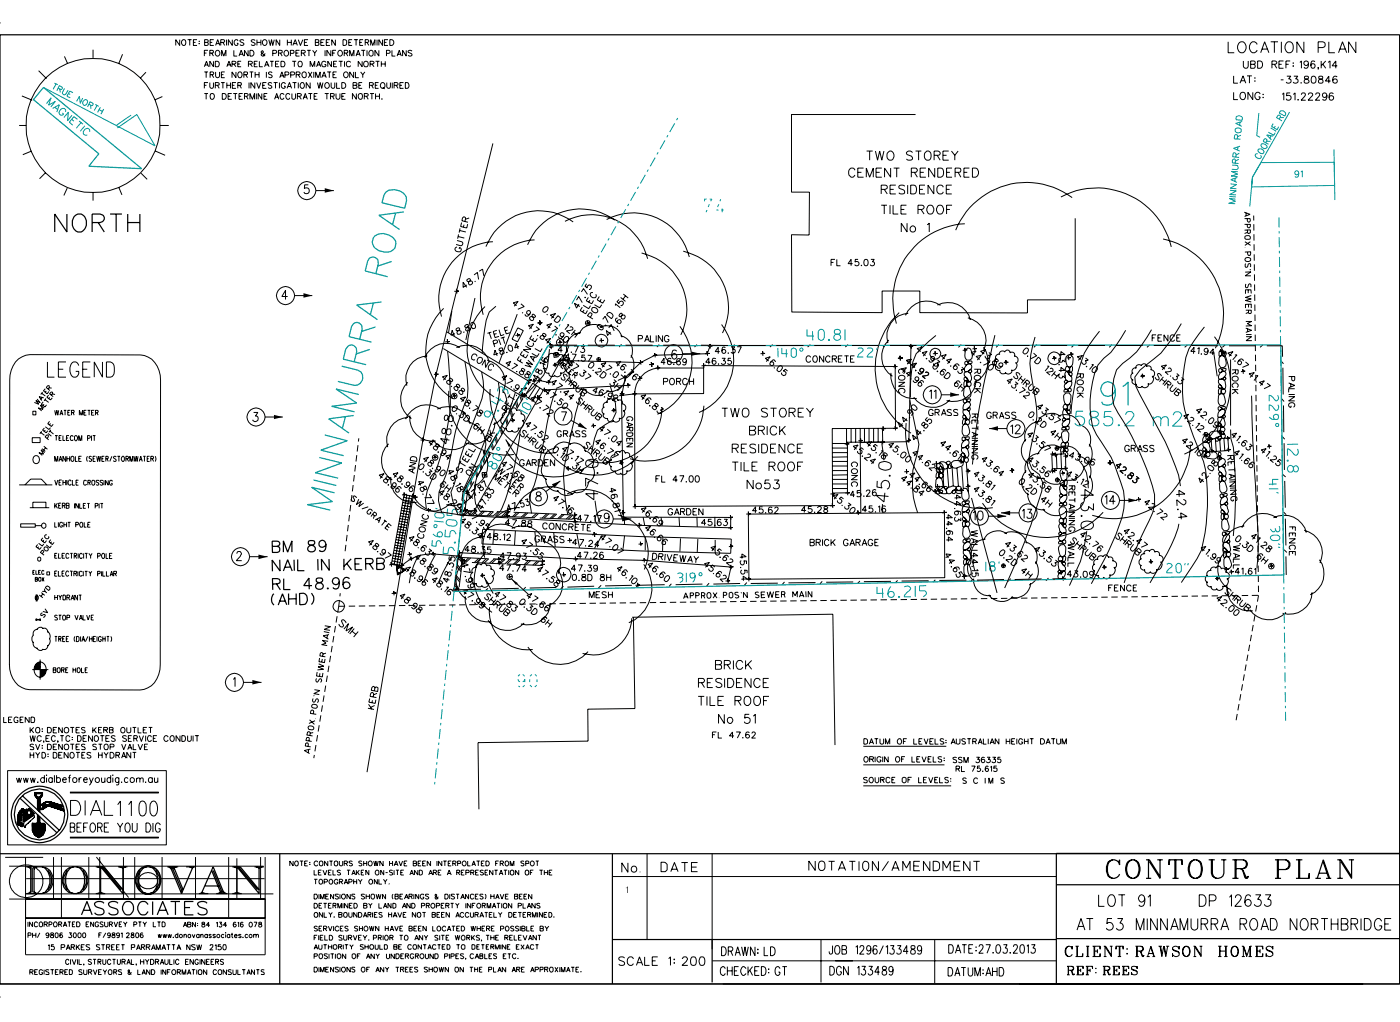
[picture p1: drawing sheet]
<svg xmlns="http://www.w3.org/2000/svg" width="390mm" height="284mm" viewBox="0 0 390 284" stroke-linecap="round" stroke-linejoin="round" font-family="sans-serif">
<g fill="none" stroke="#000" stroke-width=".28">
<path d="M0 6.4h.1M10.8 19.7l2.2 2.2M17.9 15.7l.9 1.9M25.9 13.8v2.3M34.1 15.1l-1.1 2.7M50 11v1.6l-1.1-1.6v1.6M50.6 11.4a.57 .57 0 0 1 .7-.4 .57 .57 0 0 1 .4 .6l-.2 1a.76 .76 0 0 1-.9-.3 .76 .76 0 0 1 0-.9zM52.2 11h1.1M52.8 11v1.6M53.8 11.8h.6M54.9 11h-1.1v1.6h1.1M55.4 11.5h.1z"/>
<path d="M55.4 12.1h.1zM56.9 18.6l.6-1.6 .6 1.6M56.9 14.8h.6M57 11.8l.9 .2 .1 .3-.3 .3h-.7v-1.6l.9 .2 .1 .3-.3 .3M57.1 18.1h.8M57.9 14h-1v1.6M58.4 14.8l1-.1v-.6l-1-.1v1.6M58.5 11.8h.6M58.9 14.8l.5 .8M59.4 17v1.6l-1-1.6v1.6M59.5 11h-1v1.6h1M59.9 17h.6a.88 .88 0 0 1 .2 1.6h-.8z"/>
<path d="M60 12.6l.6-1.6 .6 1.6M60.2 12.1h.8M61.5 11.8h.7l.4-.4-.4-.4h-.7v1.6M61.7 15.6v-1.6l.6 1.6 .6-1.6v1.6M62.1 11.8l.5 .8M63.1 11v1.6M63.2 18.6l.6-1.6 .5 1.6M63.3 18.1h.9M64.6 17.8l.9-.1 .2-.4-.4-.3h-.7v1.6M64.7 11v1.6l-1.1-1.6v1.6M65.1 14v1.6h.9M65.1 17.8l.6 .8"/>
<path d="M66.2 17.8h.6M66.3 11.4a.57 .57 0 0 0-.7-.4 .57 .57 0 0 0-.4 .6v.5l.4 .5h.5l.2-.5h-.3M66.5 15.6l.6-1.6 .7 1.6M66.8 15.1h.8M67.1 17h-.9v1.6h.9M67.9 11.3l-.4-.3-.7 .3 .2 .3 .9 .5a.6 .6 0 0 1-.5 .6 .6 .6 0 0 1-.6-.3M69.1 14v1.6l-1-1.6v1.6M69.2 17.8l.9-.1 .2-.4-.4-.3h-.7v1.6M69.6 14h.6a.87 .87 0 0 1 .5 .8 .87 .87 0 0 1-.5 .8h-.6zM69.7 17.8l.6 .8M70.8 17.8h.6M71 11.3l-.4-.3-.7 .3 .2 .3 .9 .5a.6 .6 0 0 1-.4 .6 .6 .6 0 0 1-.7-.3"/>
<path d="M71.5 11.8h1.1M71.5 11v1.6M71.7 17h-.9v1.6h.9M72.2 17v1.6h1M72.6 11v1.6M73.2 11.3l.2-.2a.75 .75 0 0 1 1 .7 .75 .75 0 0 1-1 .8l-.3-.5zM73.7 18.6l.6-1.6 .6 1.6M73.8 14.8l-.2 .6-.5 .2-.4-.2v-.3l.6-.5v-.3l-.2-.2-.4 .2v.3l1.1 1M73.9 18.1h.8M74.8 11l.5 1.6 .3-1.6 .3 1.6 .5-1.6M75.2 17h1M75.7 17v1.6"/>
<path d="M75.9 14.8h1l.1-.2v-.4l-1.1-.2v1.6M76.7 17.8h.7M77.6 14.8l.9-.1 .1-.5-1-.2v1.6M77.7 17h-1v1.6h1M77.9 11v1.6l-1-1.6v1.6M78.1 14.8l.5 .8M78.2 17h.6a.88 .88 0 0 1 .2 1.6h-.8zM80 11.8h1.1M80 11v1.6M80.9 14.8h.9v-.7l-.9-.1v1.6M81.1 11v1.6M81.4 17h1.1"/>
<path d="M81.5 12.6l.7-1.6 .6 1.6M81.8 12.1h.8M82 17v1.6M82.4 14.8h.7M83.1 11l.6 1.6 .6-1.6M83.2 17.1a.8 .8 0 0 1 1 .5 .8 .8 0 0 1-.3 1h-.7l-.1-.4-.1-.6zM83.4 14h-1v1.6h1M83.9 14.8l.9-.1 .2-.4-.4-.3h-.7v1.6M84.4 14.8l.6 .8M84.8 11.8h.6M85.5 14h1M85.8 11h-1v1.6h1"/>
<path d="M86 14v1.6M86.4 18.6v-1.6l.6 1.6 .6-1.6v1.6M87 14l.6 .8v.8M87.8 11.8l.9 .1 .1 .4-.3 .3h-.7v-1.6l.9 .1v.6l-.2 .1M88.1 18.6l.6-1.6 .6 1.6M88.2 14l-.6 .8M88.3 18.1h.9M89.3 11.8h.7M90.3 11h-1v1.6h1M90.5 14v1.6M90.8 17.4a.73 .73 0 0 0-1.1-.1 .73 .73 0 0 0 0 1.1l.8 .2 .3-.6h-.5M90.8 11.8h.6"/>
<path d="M91.9 11h-1.1v1.6h1.1M92.1 14v1.6l-1.1-1.6v1.6M92.3 17v1.6l-1-1.6v1.6M92.6 14.8h.6M92.9 17.8h.6M93.4 11v1.6l-1-1.6v1.6M93.6 14h-1v1.6M93.8 17h-.9v1.6h.9M94.3 17h1.1M94.9 17v1.6M95.5 11h.5l.5 .4v.8l-.2 .4h-.8zM95.8 14.8l1-.1v-.6l-1-.1v1.6"/>
<path d="M95.9 17v1.6M96.4 14.8l.5 .8M97.1 11.8h.6M97.4 15.6v-1.6l.6 1.6 .6-1.6v1.6M97.6 17.4a.73 .73 0 0 0-1.1-.1 .73 .73 0 0 0 .1 1.1l.8 .2 .2-.4M98 11h-.9v1.6h.9M98.6 11h1.1M99.1 15.6l.6-1.6 .6 1.6M99.1 11v1.6M99.3 15.1h.9M100.2 11.8h.6M100.6 14h1.1"/>
<path d="M100.8 17v1.6l-1.1-1.6v1.6M101.1 11h-.9v1.6h.9M101.2 14v1.6M101.4 17.2a.78 .78 0 0 1 1.2 .3 .78 .78 0 0 1-.4 1.1l-.8-.2-.1-.4zM101.7 11.8l.8-.1 .1-.5-.9-.2v1.6M102.2 11.8l.5 .8M102.2 14v1.6M102.9 14.3l.3-.3 .4 .1 .3 .3v.9a.62 .62 0 0 1-.7 .3 .62 .62 0 0 1-.5-.6zM103 17.8l1-.1 .1-.4-.4-.3h-.7v1.6M103.2 12.6v-1.6l.6 1.6 .6-1.6v1.6M103.5 17.8l.6 .8M104.6 17h1.1"/>
<path d="M105 11v1.6M105.2 17v1.6M105.5 14v1.6l-1.1-1.6v1.6M106.2 17.8h1.1M106.2 17v1.6M106.5 11v1.6l-1-1.6v1.6M107 11.8h.6M107.3 17v1.6M107.6 14.8h.9l.1-.2-.1-.4-.9-.2v1.6M108 11h-1v1.6h1M108.5 11h.6a.83 .83 0 0 1 .6 .8 .83 .83 0 0 1-.6 .8h-.6zM109.1 14v1.6h1"/>
<path d="M110.6 15.6l.6-1.6 .6 1.6M110.7 15.1h.9M113.1 14v1.6l-1-1.6v1.6M114.7 14.3l-.4-.3-.7 .3 .1 .3 .9 .3 .1 .5-.4 .2-.7-.2M342 11.6v3.1h1.7M344.9 12.1a1.13 1.13 0 0 1 1.3-.4 1.13 1.13 0 0 1 .8 1.1 1.34 1.34 0 0 1-.4 1.4 1.34 1.34 0 0 1-1.4 .3 1.79 1.79 0 0 1-.3-2.4zM346.2 17v1.4l.6 .6 .5-.1 .2-.2 .1-1.7M348.2 17.9l1.1 .1 .2 .6-.4 .4h-.9v-2l1.2 .1 .1 .5-.4 .3M350 12.4a1 1 0 0 0-1.5-.6 1.77 1.77 0 0 0 .2 2.9 1.08 1.08 0 0 0 1.3-.8M350.2 17h.7a1.08 1.08 0 0 1 .7 1 1.08 1.08 0 0 1-.7 1h-.7zM351 14.7l1.1-3.1 1.2 3.1M351.4 13.7h1.5"/>
<path d="M353.8 11.6h2.1M354.2 17.9l1.1-.1 .2-.5-.5-.3h-.8v2M354.8 11.6v3.1M354.8 17.9l.7 1.1M356.1 17.9h.8M356.8 11.6v3.1M357.4 17h-1.3v2h1.3M358.1 17.9h.7M358.1 12.1l.3-.3a1.1 1.1 0 0 1 1.2 0 1.1 1.1 0 0 1 .5 1 1.27 1.27 0 0 1-.3 1.5 1.27 1.27 0 0 1-1.4 .2 1.79 1.79 0 0 1-.3-2.4zM359.2 17h-1.1v2M360 17.6h.2zM360.1 18.2v.3z"/>
<path d="M362 17.4l.4-.4v2M363.1 11.6v3.1l-2-3.1v3.1M364.3 17.6a.64 .64 0 0 1-.9 .5 .64 .64 0 0 1-.2-1 .64 .64 0 0 1 1 .1 1.04 1.04 0 0 1 .1 1.2 1.04 1.04 0 0 1-1.1 .5l-.1-.2M366.1 17.2l-.6-.2a1.15 1.15 0 0 0 .1 2 .62 .62 0 0 0 .6-.6 .62 .62 0 0 0-.5-.6 .62 .62 0 0 0-.7 .5M367 13.2l1.7-.1 .3-.5-.1-.6-.6-.4h-1.3v3.1M367.1 18.9h-.2l.1-.2-.1 .6M367.9 17v2M368.3 17.8l.8 1.2M369.1 17l-1.2 1.3M369.8 17.4l.5-.4v2M370 11.6v3.1h1.7M372.4 18.3h-1.5l1-1.3v2"/>
<path d="M372.7 14.7l1.1-3.1 1.2 3.1M373 13.7h1.7M377.5 11.6v3.1l-2-3.1v3.1M5.3 34.9h2M6.1 26.7l2.9 1.2M40.6 20.1l-1.6 1.7M44.5 34.9h2.5M45.2 26.9l-2.1 .9M56.9 26h1M56.9 23.7h.6M56.9 20h1M57.4 20v1.6"/>
<path d="M57.4 26v1.6M57.9 23h-1v1.6M58.4 23v1.2l.4 .4 .5-.1 .1-.3v-1.2M58.5 20.8l.9-.1v-.5l-.9-.2v1.6M58.6 26.2a.75 .75 0 0 1 1.1 .5 .75 .75 0 0 1-.9 .8l-.3-.5zM59 20.8l.5 .8M59.9 23.7h1.1v-.4l-.4-.3h-.7v1.6M60 20v1.1l.5 .5 .5-.2 .1-1.4M60.5 23.7l.5 .9M61.6 23h1M61.6 20.8h.6M61.9 26h.6a.87 .87 0 0 1 .5 .8 .87 .87 0 0 1-.5 .8h-.6z"/>
<path d="M62.1 23v1.6M62.6 20h-1v1.6h1M63.2 23.7h1M63.2 23v1.6M63.5 26.8h.6M64.2 23v1.6M64.5 26h-1v1.6h1M64.7 23.7h.6M64.9 26h1.1M65.5 26v1.6M65.7 20v1.6l-1.1-1.6v1.6M65.7 23h-1v1.6h1"/>
<path d="M66.2 23.7h.9v-.6l-.9-.1v1.6M66.5 20.1a.75 .75 0 0 1 .9 .7 .75 .75 0 0 1-.9 .7l-.3-.5zM66.5 26.8h.6M66.7 23.7l.5 .9M67.6 26h-1.1v1.6h1.1M67.9 20.8l.9-.1 .1-.5-1-.2v1.6M68.1 26.8h.6l.4-.5-.4-.3h-.6v1.6M68.4 20.8l.5 .8M68.6 26.8l.5 .8M69.3 23v1.6M69.5 20h1M69.6 27.6v-1.6l.7 1.6 .6-1.6v1.6"/>
<path d="M70 20v1.6M71 23v1.6l-1.1-1.6v1.6M71 20.8h1.1M71 20v1.6M71.4 26v1.6M71.5 23l.6 1.6 .5-1.6M72.1 20v1.6M72.9 26v1.6l-1-1.6v1.6M73.2 23.7h.5M73.5 26.8h.6M74.2 23h-1v1.6h1M74.2 20v1.6"/>
<path d="M74.4 26h-.9v1.6h.9M75.7 23.2l-.3-.2-.7 .2 .1 .5 .6 .1 .3 .4-.3 .4-.7-.3M75.8 20.3l-.4-.3-.6 .3v.2l.7 .4 .3 .5-.4 .2-.6-.2M76.2 23h1.1M76.5 27.6l.5-1.6 .6 1.6M76.6 27h.9M76.7 23v1.6M77.8 23v1.6M77.9 21.6l.6-1.6 .6 1.6M78.1 21.1h.8M79.1 26.4a.63 .63 0 0 0-.9-.3 .63 .63 0 0 0-.2 .9 .56 .56 0 0 0 .4 .6 .56 .56 0 0 0 .7-.4M79.3 20.9l1-.1v-.6l-1-.2v1.6"/>
<path d="M79.4 23.4a.56 .56 0 0 0-.7-.4 .56 .56 0 0 0-.4 .7 .65 .65 0 0 0 .3 .8 .65 .65 0 0 0 .8-.2v-.3h-.3M79.9 24.6l.7-1.6 .6 1.6M80.2 24.1h.7M80.7 26.4a.66 .66 0 0 0-1-.2 .66 .66 0 0 0 0 1l.3 .4 .5-.1 .2-.3M80.9 20.9l1-.1 .1-.6-1.1-.2v1.6M81.3 26v1.4l.4 .2 .5-.2 .1-1.4M81.4 23h1.2M82 23v1.6M82.5 20.8h.7l.4-.5-.4-.3h-.7v1.6M82.8 26.8l.9-.1 .2-.4-.4-.3h-.7v1.6M83.1 23v1.6M83.1 20.8l.5 .8"/>
<path d="M83.3 26.8l.6 .8M83.9 23.1a.8 .8 0 0 1 .9 .5 .8 .8 0 0 1-.5 1 .82 .82 0 0 1-.8-.6 .82 .82 0 0 1 .4-.9zM84.2 20.3l.4-.3 .4 .1 .3 .2v.9a.61 .61 0 0 1-.7 .4 .61 .61 0 0 1-.5-.6zM84.4 27.6l.6-1.6 .6 1.6M84.6 27h.8M85.9 26h1.1M85.9 20l1 1.6M86.4 23v1.6l-1.1-1.6v1.6M86.4 26v1.6M86.9 20l-1 1.6M87.4 20v1.6M87.5 26.8h.6"/>
<path d="M87.9 21.6v-1.6l.7 1.6 .6-1.6v1.6M88.4 23l.4 1.6 .4-1.6 .4 1.6 .3-1.6M88.4 26h-.9v1.6h.9M89.6 21.6l.7-1.6 .5 1.6M89.8 21.1h.9M90.4 26h1.1M91 26v1.6M91.1 20h1.1M91.7 20v1.6M92 26.8l1-.1v-.5l-1-.2v1.6M92.2 23v1.2l.4 .4 .4-.1 .2-.3v-1.2M92.5 26.8l.5 .8"/>
<path d="M92.7 20.8h.6M93.6 26v1.1l.5 .5 .5-.2 .1-1.4M93.7 23v1.6h1M93.7 20h-1v1.6h1M95.2 23a.86 .86 0 0 1 1 .4 .86 .86 0 0 1-.3 1.1l-.7 .1zM95.2 26.8h.6M95.8 20.3a.62 .62 0 0 1 .6-.3 .62 .62 0 0 1 .5 .6v.4a.64 .64 0 0 1-.6 .6 .64 .64 0 0 1-.6-.6zM96.2 26h-1v1.6h1M98.3 23.7l1 .2 .1 .4-.4 .3h-.7v-1.6l1 .1v.6h-.3M98.5 20v1.6l-1.1-1.6v1.6M99 20v1.6h.9M99.2 26v1.6l-1.1-1.6v1.6"/>
<path d="M99.9 26.2a.69 .69 0 0 1 1 .1 .69 .69 0 0 1-.1 .9 .56 .56 0 0 1-.6 .4 .56 .56 0 0 1-.5-.6zM99.9 23.7h.6M100.4 20l.6 .8v.8M100.8 23h-.9v1.6h.9M101.4 26.8l1-.1 .1-.4-.4-.3h-.7v1.6M101.6 20l-.6 .8M102 26.8l.5 .8M102.9 23.7h1l.1-.4-.5-.3h-.6v1.6M103 26h1.1M103.5 23.7l.5 .9M103.5 26v1.6M104.5 23.7h.6"/>
<path d="M104.6 26.8h1.1M104.6 26v1.6M105.4 23h-.9v1.6h.9M105.7 26v1.6M106.3 27.5v.1zM106.6 24.3l.5 .5M107.7 23v1.2l.4 .4 .4-.1 .2-.3v-1.2M109.2 23v1.6M109.7 23.7h1l.1-.4-.3-.3h-.8v1.6M110.3 23.7l.5 .9M111.3 23.7h.6M112.4 23h-1.1v1.6h1.1"/>
<path d="M112.9 23a.85 .85 0 0 1 1 .5 .85 .85 0 0 1-.5 1.1h-.5zM137.2 39.9l-15.8 64.3-3.6 18.2-15.6 92.4M254.9 31.9h-34.5v21.6h5l-.1 11.9-4.9-.1 .1 21.5 25.1 .2v-6h10.5v6l30 .1v-3.7h13.3v-22.7M343.5 21.1v2h1.2M343.5 25.7v2h1.2M345.3 23.1l.8-2 .8 2M345.4 25.9l.5-.2a1.02 1.02 0 0 1 .9 1 1.02 1.02 0 0 1-.9 1l-.6-.7zM345.5 22.5h1.1M347.2 21.1h1.4M347.9 21.1v2M348.8 25.7v2l-1.3-2v2M349.4 21.6v.2z"/>
<path d="M349.4 22.5v.1zM350.9 26.2a.74 .74 0 0 0-.9-.5 .74 .74 0 0 0-.6 .7v.6a.72 .72 0 0 0 .7 .7 .72 .72 0 0 0 .8-.7h-.5M351.7 26.2v.2zM351.7 27v.2zM356.6 22.2h.8M357 26.3l.5-.4v2M358.3 21.2h1.1l-.6 .8a.62 .62 0 0 1 .7 .7 .62 .62 0 0 1-.9 .4l-.5-.3M359.2 25.9h-.9l-.1 .8a.72 .72 0 0 1 1.1 0 .72 .72 0 0 1-.1 1 .72 .72 0 0 1-1.1-.2M360.1 26.3l.5-.4v2M360.3 21.2h1.1l-.6 .8a.62 .62 0 0 1 .6 .7 .62 .62 0 0 1-.8 .4l-.5-.3M361.4 27.6v.3zM362.3 23v.1z"/>
<path d="M362.4 26.4l.3-.5 .7 .1v.6l-1.1 1.3h1.3M363.3 21.3v.6l.9 .2 .3 .4a.73 .73 0 0 1-.6 .7 .73 .73 0 0 1-.8-.4 .91 .91 0 0 1 1.1-.9v-.6zM364.3 26.4a.59 .59 0 0 1 .7-.6 .59 .59 0 0 1 .5 .6l-1.3 1.5h1.4M365.3 21.3a.71 .71 0 0 1 1.1 .3v1.2l-.6 .3h-.5l-.2-.8zM366.4 26.4l.3-.5 .7 .1v.6l-1.1 1.3h1.2M367.3 21.3l-.1 .4 .3 .3a.76 .76 0 0 1 .9 .8l-.4 .3h-.7l-.2-.3a.91 .91 0 0 1 1.1-.9v-.6zM369.5 26.5a.64 .64 0 0 1-.8 .7 .64 .64 0 0 1-.4-1 .64 .64 0 0 1 1-.1 1.15 1.15 0 0 1-.6 1.8l-.3-.1-.1-.3M370.5 22.5h-1.4l.9-1.3v1.9M371.3 26.1l-.2-.2a.64 .64 0 0 0-.9 .4l-.1 .9a.64 .64 0 0 0 .8 .6 .64 .64 0 0 0 .3-1 .64 .64 0 0 0-1 .1l-.1 .3M372.3 21.4l-.1-.1a.71 .71 0 0 0-1 .3 1.05 1.05 0 0 0 .5 1.5 .6 .6 0 0 0 .6-.7 .6 .6 0 0 0-.9-.4l-.3 .5M8.8 42l-2.4 1M12.7 48l-1.7 1.7"/>
<path d="M18.7 52.4l-.9 2M25.9 53.5v2.3M33.1 52.2l.9 2M39.3 48.2l1.7 1.7M43.3 42l2.7 1.2M85.9 51.4h-1.1v1a.82 .82 0 0 1 1.1 .1 .82 .82 0 0 1-.1 1.2 .82 .82 0 0 1-1.2-.2M88 53h5M238.1 47.4a.91 .91 0 0 0-1.1-.7 .91 .91 0 0 0-.7 1 1.24 1.24 0 0 0 1.2 1.6l.6-.6M238.8 47.9h1.1M240.5 46.8h-1.7v2.5h1.7M241.2 49.3v-2.5l.9 2.5 1.1-2.5v2.5M241.3 42h1.7"/>
<path d="M242.1 42v2.6M243.8 42l.5 2.6 .6-2.6 .6 2.6 .6-2.6M243.9 47.9h1M245.4 52.7h1.1l.5-.3v-.6l-.5-.3h-1.1v2.5M245.4 57.1h1.6M245.5 46.8h-1.6v2.5h1.6M246.2 52.7l.9 1.3M246.2 57.1v2.4M247.1 42.6a.97 .97 0 0 1 1.1-.6 .97 .97 0 0 1 .7 1v.6a.97 .97 0 0 1-1 1 .97 .97 0 0 1-.9-1zM247.8 57.1v2.4M247.8 52.7h1M248 46.8v2.5l-1.7-2.5v2.5"/>
<path d="M248.7 57.1v2.4h1.4M248.8 46.8h1.6M249.4 51.5h-1.6v2.5h1.6M249.7 46.8v2.5M250.9 58.3h.9M251.9 51.8a.91 .91 0 0 0-.9-.3 .91 .91 0 0 0-.7 .6l.1 .3 1.3 .5 .2 .7a1.08 1.08 0 0 1-1.6 0M252.4 57.1h-1.5v2.4h1.5M252.7 51.5v2.5M253.6 51.5h.8a1.35 1.35 0 0 1 .8 1.2 1.35 1.35 0 0 1-.8 1.3h-.8zM253.7 47.9h1.5l.2-.6-.2-.5h-1.5v2.5M254.1 42.4a.93 .93 0 0 0-.9-.4 .93 .93 0 0 0-.8 .6l.2 .4 1.2 .5a.6 .6 0 0 1 .3 .6 .6 .6 0 0 1-.6 .5l-.9-.1-.2-.3M254.6 47.9l.8 1.4"/>
<path d="M254.9 42h1.6M255.6 58.3h1.1l.4-.3 .2-.5-.3-.3-1.4-.1v2.4M255.8 42v2.6M256 52.7h1M256.2 47.9h1M256.5 58.3l.8 1.2M257.5 42.6a.92 .92 0 0 1 1.1-.6 .92 .92 0 0 1 .6 1v.6a.93 .93 0 0 1-.9 1 .93 .93 0 0 1-.9-1zM257.6 51.5h-1.6v2.5h1.6M257.8 46.8h-1.6v2.5h1.6M258.3 57.4a.95 .95 0 0 1 1.1-.3 .95 .95 0 0 1 .6 .9v.6a.97 .97 0 0 1-1 1 .97 .97 0 0 1-.9-1zM260 51.5v2.5l-1.6-2.5v2.5M260.1 43.2l1.4-.1 .3-.6-.6-.5h-1.1v2.6"/>
<path d="M260.3 46.8v2.5l-1.7-2.5v2.5M260.9 43.2l.9 1.4M261.1 46.8h.9a1.41 1.41 0 0 1 .8 1.2 1.41 1.41 0 0 1-.8 1.3h-.9zM261.3 57.2a1.2 1.2 0 0 1 1.4 .5 1.2 1.2 0 0 1-.2 1.5 .95 .95 0 0 1-1.1 .3 .95 .95 0 0 1-.6-.9v-.6zM262.6 43.2h1M262.6 52.1a.92 .92 0 0 0-1-.6 .92 .92 0 0 0-.7 .9 1.12 1.12 0 0 0 .2 1.2 1.12 1.12 0 0 0 1.2 .3l.3-.5M263.5 52.7h.9M263.6 58.3h.9M263.6 47.9h.9M264.2 42h-1.6v2.6h1.6M264.9 42l1 1.2v1.4M265 51.5h-1.5v2.5h1.5"/>
<path d="M265.1 57.1h-1.5v2.4M265.1 46.8h-1.5v2.5h1.5M265.9 47.9h1.5l.1-.5-.1-.6h-1.5v2.5M266.8 42l-.9 1.2M266.8 47.9l.7 1.4M268.4 47.9h.9M269.9 46.8h-1.5v2.5h1.5M270.8 46.8h.8a1.35 1.35 0 0 1 .9 1.2 1.35 1.35 0 0 1-.9 1.3h-.8zM295.4 54.8a21.3 21.3 0 0 1 30.7 13.9M298.5 55a21.3 21.3 0 0 0-32.4 9M346.5 59l1.6 .6-1.6 .6M347 59.2v.9"/>
<path d="M127.3 68.7a.64 .64 0 0 0-.6 .6 .64 .64 0 0 0 .5 .7h.9l.3-.7-.5-.4-.1 .4M127.3 66.9l1.4 .4 .2 .5-.5 .6-1.4-.4M127.6 65.8l1.7 .4M127.7 65.2l-.3 1.2M127.9 64.1l1.8 .4M128.1 63.5l-.3 1.2M128.5 61.9l-.2 1.1 1.7 .4 .2-1.1M129.2 62.5l-.2 .7M129.5 61.6l.1-1-.4-.3-.4 .3-.2 .8 1.7 .4M130 77.9l.3 .4 .9-.1a.56 .56 0 0 1 .2 .9 .56 .56 0 0 1-.9-.2v-.4l.5-.7-.4-.3zM130 79.3l-1.1 .7v-1.5l1.1 1.5M130.6 60.6l-1 .4"/>
<path d="M132 76.5l.9-.7 .4 2M132.2 78.3h.1M133.4 75.5l1-.6 .3 1.8M137.2 67.3a16 16 0 0 0-14.3 20.8M148.8 66.7a16 16 0 0 0-14.3 20.9M157.3 61.6a16 16 0 0 1 23 10.4M159.6 61.8a16 16 0 0 0-24.3 6.8M163.3 78.9l-.4 .7 .6 .5v-.4a.65 .65 0 0 1 .8-.4 .65 .65 0 0 1 .4 .7 .65 .65 0 0 1-.7 .5M168.9 61.1a16 16 0 0 1 23 10.4M171.2 61.2a16 16 0 0 0-24.3 6.9M178.6 70.4a16 16 0 0 1 11 22.8M190.2 69.9a16 16 0 0 1 11 22.8"/>
<path d="M231.4 73h.7M232.5 72.2h-1.1v1.7M233 72.2v1.7h1M237.4 73.3h-1.3l.9-1.1v1.7M238.9 72.2h-.7l-.1 .7a.63 .63 0 0 1 .9 0 .63 .63 0 0 1-.1 1 .63 .63 0 0 1-.9-.3M239.8 73.9h.1zM240.8 72.2h.2a.92 .92 0 0 1 .7 .9 .92 .92 0 0 1-.7 .8 1.14 1.14 0 0 1-.2-1.7zM242.5 72.2h.9l-.5 .6a.59 .59 0 0 1 .4 1 .59 .59 0 0 1-1-.2M252.6 62.1v2.4l-1.6-2.4v2.4M258.1 62.5l.6-.4v2.4M268.6 62.3a21.3 21.3 0 0 0-19 27.7M323.9 66.5a21.3 21.3 0 0 1 14.5 30.4"/>
<path d="M346.5 60.8h1.6v.6a.42 .42 0 0 1-.4 .4 .42 .42 0 0 1-.4-.4v-.6M346.5 62.4h1.6v.6l-.2 .4-.5-.2-.1-.8M346.6 70.1l1.6-.1-.1 1h-.5l-.2-.9M346.6 67.3l1.6 1M346.6 68.9h.1M346.7 65.7l1.1-.1a.6 .6 0 0 1 .3 .9h-1.3l-.2-.2zM346.7 75.7l1.6-.1-1.6 1.1h1.6M346.8 71.8l.9-.1 .5 .3v.4a.94 .94 0 0 1-1.6-.2zM346.9 73.3l-.2 .3 .2 .8 .5-.2 .2-.7 .2-.2 .4 .3-.1 .7M347 79l-.2 .3 .2 .7h.4l.2-.8 .4-.3 .3 .3-.1 .7M347.3 64l.2 .9 .6-.1v-.8h-1.6M347.4 64.6l-.9 .4"/>
<path d="M348 75h.3M348.1 67.3l-1.5 1M80.1 82.5h-1.6l1-1.7v2.5M82 82.2h5M119 99a6.4 6.4 0 0 0-5.7 8.3M123.4 97l21.5 13 1.3-.1-.6 .1-.1-.7 .2 1.3M123.5 85.8a15.9 15.9 0 0 0 2.6 25.1M124 95.1l1.2-.1-.6 .1-.1-.7 .2 1.3M124.4 92.3l22.9 13.8M124.6 97.7l.6 7.4a60.1 60.1 0 0 1-4.3 26.9l-1.9 4.6-.6 2.5 .3 2.4M125.8 86.6l-.9 6.1M126.5 81.1l1.3-.1-.6 .1-.1-.7 .2 1.2"/>
<path d="M126.7 92.8l-1.1 .4 .3-1.3 .6 1.6M127.1 96.7a6.3 6.3 0 0 1 9.1 4.2M127.2 91.4l-.2 .5 1.4 .2v.6a.63 .63 0 0 1-1.1-.1l.7-1-.2-.4zM128 96.7a6.4 6.4 0 0 0-9.7 2.8M129.1 92.3l.1 .2zM129.6 90.5l-.1 .5 1.1 .1 .2 .5a.63 .63 0 0 1-.6 .5 .63 .63 0 0 1-.6-.5l.8-.8-.2-.5zM131.3 89.8a.95 .95 0 0 1 1 .5 .95 .95 0 0 1-.2 1.1l-.4 .1-.5-.6a.82 .82 0 0 1 .1-1.1zM132.2 82.9l-2.5 11.7M132.8 99.2v-.4a.72 .72 0 0 0-1.1-.2l-.4 .6v.7l.6 .3 .3-.2M133.1 99.7a.72 .72 0 0 1 .7-.3 .72 .72 0 0 1 .6 .5 .87 .87 0 0 1-.4 1 .87 .87 0 0 1-1.1-.1l-.1-.4zM135 85.3a15.9 15.9 0 0 0 2.6 25.1M136.2 92.6l.6 1.7"/>
<path d="M136.8 92.4l-1.1 .3M137.5 95.7l.9-.3-.1-.7-.4-.1-.7 .3 .6 1.6M138.1 85.2l-1.9 1.6-.8 2.3-.8 5-.3 4.2M138.3 92.8l-.7 .2M138.3 91.9l-1 .3 .5 1.7 1.1-.3M138.7 98.3l-1.2 .4 .3-1.3 .6 1.6M138.9 94.3l.5 1.7M138.9 91.7l.5 1.7 1-.3M139.2 96.9l-.2 .6 1.2 .1a.57 .57 0 0 1-.3 .9 .57 .57 0 0 1-.7-.5l.8-.7-.2-.5zM140 93.9l.5 1.7M140.5 93.8l-1.1 .3M141.1 98.1l.1-.1z"/>
<path d="M141.3 91.8l-.7 .3M141.4 90.9l-1 .3 .6 1.7 1-.3M141.7 96a.92 .92 0 0 1 1 .6 .92 .92 0 0 1-.4 1.1 .99 .99 0 0 1-.8-.6 .99 .99 0 0 1 .2-1.1zM143.5 93.3l1.3-.1h-.7v-.5l.1 1.1M143.8 85l-.9-.7 1.4-.5-1.1 1.4M144 87.4l-5.1 13.6M144.2 91.2l1.5 .8-1.6 3.1-1.5-.8zM144.5 96.4l-1.2 .4 .5-1.4 .5 1.7M144.6 99.2l-.6 .9 1.5 .9M145 84.5l1 .8-1.8 .7M145.1 99.9l-.3 .6M145.5 87h.1"/>
<path d="M145.5 97.7l-.6 1 1.5 .9 .6-.9M146 98.6l-.4 .5M146.3 96.3l1.5 .8-2.1 .2 1.5 .9M147.6 87.3a.55 .55 0 0 1-.9-.1 .55 .55 0 0 1 .4-.8 .55 .55 0 0 1 .6 .6l-.1 .3a.87 .87 0 0 1-1.3 .5l-.1-.4M147.6 94.9l-.5 .1a.86 .86 0 0 0 .3 1.3 .86 .86 0 0 0 1.2-.5l-.2-.4M148.1 91.4l-.9-.8 1.3-.4-1.1 1.4M148.1 98.3l1.5 .9 .5-.9M148.1 93.3l-.6 1 1.5 .8 .6-.9M148.3 87.5v.5a.61 .61 0 0 1 .3 .7 .61 .61 0 0 1-.5 .5l-.5-.4-.1-.5 .3-.2 1 .2 .3-.2-.4-.6zM148.6 94.1l-.3 .6M148.8 99.3l-.4 .8M148.9 97l1.6 .8 .5-.8"/>
<path d="M149.3 90.9l.9 .7-1.8 .8M149.4 99.4l-1.7-.2 1.1 1.4M149.6 93.3l.2 .1zM149.7 89.9l1.3-.1h-.7v-.6l.1 1.3M151.1 92.9l-.1 .2 .6 .9a.54 .54 0 0 1-.7 .5 .54 .54 0 0 1-.4-.7 .54 .54 0 0 1 .7-.4l.5 .3 .3-.3a.53 .53 0 0 0-.3-.5 .53 .53 0 0 0-.6 0zM151.3 85.8l.8-.5a.85 .85 0 0 1 .4 1.1 .85 .85 0 0 1-1.1 .4l-.3-.3zM151.3 99.4h-.2a.87 .87 0 0 0 .1 1.3 .87 .87 0 0 0 1.2-.1 .55 .55 0 0 0-.2-.7 .55 .55 0 0 0-.7 .1 .55 .55 0 0 0 .1 .8M152.4 87.5h.1M152.6 96.1l1.2-.1h-.6v-.6v1.2M152.8 96.5h1.3h-.7v-.6l.1 1.2M152.9 99.3h-.7a1.01 1.01 0 0 0-.4 1.6M152.9 95.4l-1-.9 1.4-.3-1.1 1.3"/>
<path d="M153 97.1l-.6 5-1 2.2-1.6 2-4.2 4.1M153.2 96h7.5M153.2 91.2l-1-.7 1.4-.5-1.1 1.4M154.2 98.2h1.1l.1 1.1-1.1 .1zM154.2 98.7a.82 .82 0 0 1 .9-.6 .82 .82 0 0 1 .7 .8M154.2 98.8l1.2-.1h-.6l-.1-.5 .2 1.2M154.3 98.6a.95 .95 0 0 0-1.2-.2 .95 .95 0 0 0-.4 1M154.3 88.4l-1.1-.7 1.5-.5-1.2 1.4M154.4 90.7l.9 .7-1.7 .8M154.8 93.1l.1 .1zM155.3 95.4l1.2-.2-.5 .1-.1-.6 .1 1.3M155.4 87.8l.5 .5a.96 .96 0 0 1-.1 1 .96 .96 0 0 1-1 .3l-.5-.4z"/>
<path d="M155.6 98.7h.9l.2 .1 .3 .5v.6M156.6 97.5h-1.2l.8-1.2v1.8M156.8 99.7a1.09 1.09 0 0 1 1.1 .9 1.09 1.09 0 0 1-.7 1.2M156.9 93.5a.55 .55 0 0 1-.9-.2 .55 .55 0 0 1 .4-.7 .55 .55 0 0 1 .7 .6l-.2 .3a.78 .78 0 0 1-1.3 .4l-.1-.3M157.2 93.9l.6-.3 .3 .1a.9 .9 0 0 1 0 1 .9 .9 0 0 1-1 .4l-.3-.2zM157.2 96.3h1.2l-.8 1.8M157.6 99.4v-.3a.66 .66 0 0 0-1 0 .66 .66 0 0 0 .3 1l.4-.2-.2-.3M157.9 90.4h.5l-1.1 1.3M158.1 97.5a4.4 4.4 0 0 0 .7 6.8M158.7 99.6l-1.3-.1 .9-1.1-.1 1.8M158.7 91l.3-.1a.54 .54 0 0 1 .5 .3 .54 .54 0 0 1-.2 .6l-1.6 .3 1 .7M159 98h.2z"/>
<path d="M159.3 98.5l1.1 .1-.9 1.7M159.7 92.4l.9 .8M159.9 96.3h1.1l-.8 1.8M160.2 91.8l-1.1 1.4M160.5 83.5l.6-1 1 1.7M161.1 92.6l-1.1 1.3M161.2 84.6l-.7 1.1-.6-1.3 1.6 .9M161.7 92.6a4.2 4.2 0 0 0-3.8 5.5M161.8 96.3h.9l-.5 .7a.59 .59 0 0 1 .5 .9 .59 .59 0 0 1-1.1-.2M161.9 81.2l.6-.9 1.1 1.6M162.1 85.5l-.6 .9 1.6 .9 .5-.9M162.4 84.9l1.5 1 .5-.9"/>
<path d="M162.6 95.8l-.7 .7M162.6 86.2l-.4 .6M162.8 82.7h.2v.1zM162.9 98.8l-.8-.1-.1 .8a.6 .6 0 0 1 .9 .1 .6 .6 0 0 1-.3 .9 .6 .6 0 0 1-.8-.4M163 89.9h1.3h-.6l-.1-.6 .1 1.2M163.7 98.8l1.1 .1-1 1.7M163.7 96h7.5M163.8 82.7l-.6 1 1.6 .8 .5-.9M164.3 83.5l-.4 .6M164.3 88.3l.5-.9-.5-.4-.7 .8 1.5 1M164.9 85.6a.91 .91 0 0 1 1.2 .2 .91 .91 0 0 1 0 1.2 .98 .98 0 0 1-1-.3 .98 .98 0 0 1-.2-1.1zM165.1 81.4l-.6 .1-.2 .3 .2 .6 .5 .4 .9-.1 .1-.3-.1-.5"/>
<path d="M165.5 84.8l1.5 .8 .6-.8M166.5 90.5a.91 .91 0 0 1 1.1 .1 .91 .91 0 0 1 .2 1 1.19 1.19 0 0 1-1.5-.8zM166.9 94.9l1.2-.2-.6 .1-.1-.6 .2 1.2M166.9 82.5l-.6 .9 1.5 1 .6-1M167 91.1a4.2 4.2 0 0 1 6.2 2.7M167.4 83.3l-.4 .5M167.7 91.1a4.3 4.3 0 0 0-6.5 1.8M167.8 88.8l.7-.8 .8 1.8M168.5 90.5h.2zM169.2 87.1a.96 .96 0 0 1 1.1 .1 .96 .96 0 0 1 .3 1l-.3 .5-1.4-1.1zM169.5 91.2l.7-.9 .8 1.8M170 92.4l-.8 .9-.4-1.3 1.4 1.1"/>
<path d="M171.4 85v-.5l1.3 1.1M171.9 90.7l.1 .1-.1 .1zM172 88.5l-.5 .1a.94 .94 0 0 0 .3 1.1 .94 .94 0 0 0 1.1 .1 .55 .55 0 0 0-.1-.8 .55 .55 0 0 0-.8 .1 .55 .55 0 0 0 0 .8M172.4 83.3l-.6 .6 .6 .6a.61 .61 0 0 1 .5-.7 .61 .61 0 0 1 .7 .6 .61 .61 0 0 1-.8 .5M172.6 87.3l-.2 .6 .5 .1a.68 .68 0 0 1 1.2 0 .57 .57 0 0 1-.5 .8 .57 .57 0 0 1-.6-.6 .72 .72 0 0 0 .1-1zM172.8 93.4a4.3 4.3 0 0 1 2.9 6.1M172.8 82.7l1.4 1.1M173.1 95.8l-.7 .7M173.6 81.8l1.3 1.1M174.2 82.3l-.7 1M174.2 96h7.5M175.7 98.8a4.3 4.3 0 0 1-1.7 6.6"/>
<path d="M177.7 94.3l1-.1 .1-.7-1.1-.2v1.8M179.5 95.1l.7-1.8 .6 1.8M179.7 94.5h.9M181.1 93.3v1.8h1M181.8 98.9l1.2-.2-.6 .1-.1-.6 .2 1.2M182.7 93.3v1.8M183.6 95.9l-.7 .6M184.5 93.3v1.8l-1.2-1.8v1.8M184.7 96h7.5M186.3 93.8a.65 .65 0 0 0-.8-.5 .65 .65 0 0 0-.5 .7v.4a.64 .64 0 0 0 .6 .7 .64 .64 0 0 0 .7-.7h-.5M186.9 99.9l-.1-.1a.87 .87 0 0 0-1.1 .6 .87 .87 0 0 0 .7 1.1 .55 .55 0 0 0 .5-.5 .55 .55 0 0 0-.5-.6 .55 .55 0 0 0-.6 .5M188.4 97.7l-.2-.2-.5-.1a1.54 1.54 0 0 0-.5 2.1 .74 .74 0 0 0 1.3-.1 .74 .74 0 0 0-.8-1.1l-.3 .2-.4 .6"/>
<path d="M189.3 90.8a15.9 15.9 0 0 1-6.3 24.5M190 98.4h5M194.1 95.9l-.7 .6M195.2 96l7.5 .1M196.3 98.4l1.3-.1-.7 .1v-.7l.1 1.3M197.1 96.4l1.3-.2-.7 .1v-.6l.1 1.3M197.7 96.3l-.8 2.1-14.5 .4-4 2.1-22.3-.6-3.4 6.1-2.6-.5M199.3 99.9l-.3-.2a.8 .8 0 0 0-.7 1.1l.1 .3a.55 .55 0 0 0 .8 .1 .55 .55 0 0 0-.1-.8h-.6l-.2 .4M200.4 97.8h-1.3l.9-1.2v1.8M200.9 90.3a15.9 15.9 0 0 1-6.3 24.5M201 99.7h.9l-.5 .7a.57 .57 0 0 1 .6 .8 .57 .57 0 0 1-1 .1l-.2-.3M201.9 96.8l-.3-.3a.96 .96 0 0 0-.6 .9 .96 .96 0 0 0 .6 .9 .55 .55 0 0 0 .5-.5 .55 .55 0 0 0-.5-.6 .55 .55 0 0 0-.6 .5"/>
<path d="M202.7 98.2h.2zM203.5 99.7h-.7l-.1 .7a.58 .58 0 0 1 .9 0 .58 .58 0 0 1-.2 .9 .58 .58 0 0 1-.8-.3M203.6 96.5h1l-.5 .7a.57 .57 0 0 1 .6 .8 .57 .57 0 0 1-1 .2l-.2-.2M204.6 95.9l-.7 .6M205.2 96.5h1.2l-.8 1.7M205.7 96.1h7.5M211.8 98.4l1.2-.1h-.6l-.1-.6 .1 1.3M215.1 95.9l-.7 .6M216.2 96.1h7.5M225.6 95.9l-.7 .6M225.7 99.4a.65 .65 0 0 0-.7-.4 .65 .65 0 0 0-.5 .7v.4a.65 .65 0 0 0 .5 .7 .65 .65 0 0 0 .7-.4M226.7 99.1a.83 .83 0 0 1 .9 .4 .83 .83 0 0 1-.2 1l-.1 .2a.88 .88 0 0 1-1-.5 .88 .88 0 0 1 .4-1.1z"/>
<path d="M226.7 96.1h7.5M229.4 99v1.8l-1.2-1.8v1.8M231.1 99.4a.65 .65 0 0 0-.7-.4 .65 .65 0 0 0-.5 .7v.4a.65 .65 0 0 0 .5 .7 .65 .65 0 0 0 .7-.4M231.7 99.9l1-.1 .1-.6-1.1-.2v1.8M232.3 99.9l.6 .9M233.4 99.9h.7M234.5 99h-1.1v1.8h1.1M235.1 99h1.2M235.7 99v1.8M236.1 95.9l-.7 .6M236.8 99.9h.7M237.2 96.1h7.5"/>
<path d="M237.9 99h-1.1v1.8h1.1M246.6 95.9l-.7 .6M247.5 94.6a6.4 6.4 0 0 0 1 10.1M247.7 96.1h7.5M250 99.7l1.3-.1h-.7v-.6l.1 1.3M250.4 87a21.4 21.4 0 0 0 3.3 33.5M252.9 87.2a6.4 6.4 0 0 0-5.7 8.2M253.1 96.4l1.2-.1-.6 .1-.1-.7 .1 1.3M253.7 96l-.6 26.9-13.6 .2 .2 19.7M256.4 97.8l-1-.8 1.3-.4-1.1 1.4M257.1 95.9l-.7 .7M257.7 98.9l-.9-.7 1.3-.5-1.1 1.4"/>
<path d="M257.9 99.8l.2-.1v.2zM258.2 96.1h7.5M259.8 98.4l1.2-.1-.6 .1v-.7v1.3M260.6 93.3l-5.5 5.1-.9 2.3a47.9 47.9 0 0 0-.7 9.8M261 84.9a6.3 6.3 0 0 1 9.2 4.1M261.9 84.9a6.4 6.4 0 0 0-9.8 2.8M263.1 99.9l-1-.9 1.4-.3-1.1 1.3M267.6 95.9l-.7 .7M268.1 97.5l1.2-.2-.6 .1-.1-.6 .1 1.2M268.7 96.1h7.5M269.1 97.1l.4-.3 .6 .2a3.4 3.4 0 0 1 .5 2.8l-.6 .4h-.8a2.65 2.65 0 0 1-.1-3.1zM269.5 88.4a6.5 6.5 0 0 1 4.4 9.2"/>
<path d="M270.8 97.1l1.2-.1-.6 .1-.1-.7 .1 1.2M271.4 98.8l-1-.7 1.4-.5-1.1 1.4M273.8 96.6a6.4 6.4 0 0 1-2.5 9.8M274.1 98.5l-1-.8 1.4-.4-1.1 1.4M275.3 98.1l.8 .6-.8 .1a.58 .58 0 0 1-.1 1 .58 .58 0 0 1-.9-.5v-.3M277 99.9l.5 1.3-.6 .3a.62 .62 0 0 1-.5-.3 .62 .62 0 0 1 .1-.7l.4-.1 .7 .3 .4-.3-.5-.5zM277 93.2l-1.1 4.9a182.9 182.9 0 0 0-5.1 31.1M277.5 99.9a1.18 1.18 0 0 0-.6 1.4l.6 .7M278.1 95.9l-.7 .7M278.5 98.5l-.7 .1a1.01 1.01 0 0 0-.4 1.5M279.2 96.1h7.5M279.7 98a.82 .82 0 0 1 1-.6 .82 .82 0 0 1 .6 .8"/>
<path d="M279.8 97.9a.95 .95 0 0 0-1.1-.2 .95 .95 0 0 0-.5 1M281.2 98.1l.8-.1 .3 .2 .2 .4v.6M282.4 99a1.09 1.09 0 0 1 1.1 .9 1.09 1.09 0 0 1-.7 1.2M285.1 97.4l.7-.6a.84 .84 0 0 1 .3 1.2 .84 .84 0 0 1-1.1 .2l-.2-.1zM286.1 99l.1 .2zM287.8 98.2l.8 .8-1.7 .9M288.2 93.8a21.4 21.4 0 0 0-.8 12.3 58.5 58.5 0 0 1 1.3 9.8l-2.3 12.3 1 2.3 2 1.5 .9 2.2-.2 2.5a143.8 143.8 0 0 1-6.8 18.8l-3.6 8.1M288.6 95.9l-.7 .7M289.1 99.3l.5 .5a.95 .95 0 0 1-.1 1 .95 .95 0 0 1-1 .3l-.5-.4zM289.7 96.1h7.5M292.9 99.8l1.2-.2-.6 .1v-.6l.1 1.2M294.9 98.6l1.7 .1-1.2-.9v1.3"/>
<path d="M295.1 99.6a.59 .59 0 0 0-.1 1 .59 .59 0 0 0 .9-.4l.7 .5v-.9M296.9 99.2l.5-.5h.9a2.4 2.4 0 0 1-.4 3.4 1.69 1.69 0 0 1-1.1-2.2zM296.9 99.6l1.2-.1h-.6l-.1-.6 .2 1.3M297.6 98.7l1.3-.2-.6 .1-.1-.6 .2 1.3M299.1 95.9l-.7 .7M300.2 96.1h7.5M302.3 99.6l.7 .6-.8 .2a.59 .59 0 0 1-.2 1 .59 .59 0 0 1-.8-.8M306.2 92.1a25.6 25.6 0 0 0-5.9 10.9l-1.2 4.9-.9 7.3M309.6 95.9l-.7 .7M310.7 96.1h7.5M313.4 91.9l-4.1 6.2a10.3 10.3 0 0 0-5.1 8.2 27.4 27.4 0 0 0 0 12.3l1.1 2.3a58.9 58.9 0 0 1 5.1 8.6l1.7 4.7a15.1 15.1 0 0 1-.5 12.1l-2.9 7-4.8 9.1M320.1 96l-.7 .6"/>
<path d="M320.6 91.7l-1.2 2.1a19.1 19.1 0 0 1-6.8 7.3l-1.7 1.8a17.3 17.3 0 0 0-.8 9.8l1.2 2.2a76 76 0 0 1 10.2 22.7v2.6l-.5 2.4-3.2 6.8a91.3 91.3 0 0 0-4.8 12.8M320.8 94h.7M321.2 96.1h7.5M321.9 93.2h-1.1v1.7M322.4 94h.7M323.5 93.2h-1.1v1.7h1.1M325.2 93.2v1.7l-1.1-1.7v1.7M327.1 93.6a.65 .65 0 0 0-.8-.4 .65 .65 0 0 0-.5 .6v.5a.65 .65 0 0 0 .5 .6 .65 .65 0 0 0 .8-.4M327.7 94h.6M328.7 93.2h-1v1.7h1M328.9 90a50.7 50.7 0 0 1-5.6 8.2l-5.9 4.8-1.4 1.9 .2 2.5 2.3 4.5a124 124 0 0 1 9.7 20.3l.5 3M330.6 96l-.7 .6"/>
<path d="M331.7 96.1l7.5 .1M332.8 97.8l-1.2-.1 .9-1.1-.2 1.8M333.4 97.1l.5-.4-.1 1.8M334.4 98.5h.2zM335.4 91l-4.4 6.1a32.7 32.7 0 0 0-1.1 17.2l2.4 7.1 1.9 4.7a22.1 22.1 0 0 1 1.9 9.7 61 61 0 0 1-1.6 17.3l-1.2 2.3-4.4 6.7M336.4 97.5a.55 .55 0 0 1-.8 .4 .55 .55 0 0 1-.2-.8 .55 .55 0 0 1 .9 0 .85 .85 0 0 1 0 1.1 .85 .85 0 0 1-.9 .3l-.1-.2M337.9 97.7l1 7M338.2 93.7a21.4 21.4 0 0 1-8.4 32.7M338.2 98.2h-1.3l.9-1.1-.1 1.6M339.4 97.8l1.2-.2-.6 .1-.1-.6 .2 1.2 1.3-.1h-.7v-.6l.1 1.2M339.7 97.6h.5v.9l-.3 .6-.5-.1v-1zM339.7 99.3l.4-.4 .7 .2a3.3 3.3 0 0 1 .5 2.7l-.5 .4-.9 .1a2.67 2.67 0 0 1-.2-3z"/>
<path d="M340.3 98l.9-.3a.67 .67 0 0 1 .2 1 .67 .67 0 0 1-1 .1zM341.1 96l-.7 .6M342.2 96.2h7.5M342.9 99l-1-.8 1.4-.4-1.1 1.4M343.8 98.7h.6l-1.2 1.4M346.8 85.7v-1l1.6-.1v1.1M346.9 86.3h1.5l-.1 .9-.7-.1v-.8M346.9 89.4h1.6l-1.2 .6 1.2 .6-1.6 .1M346.9 91.3l1.6 .6-1.6 .6M347 93.7h1.5l-1.5 1.1h1.6M347 93.1h1.5M347.4 91.5v.8"/>
<path d="M347.6 80.6v1M347.6 84.6v.9M347.6 86.9l-.7 .3M348.4 81.6l-.1-1h-1.5v1.1M348.4 82.2l-1.6 .5 1.6 .5-1.6 .4 1.6 .4M351.6 96l-.7 .6M352.7 96.2h4.3l.1 3.1M9.1 114.4h.9v1h-.9zM10.3 111l.9 1-1.2-.6 .8 1.1-1.2-.5M11.6 109.4l1 .8M11.8 110.6l-.5 .5M11.9 109.1l-.6 .7"/>
<path d="M12 111.8l-.5 .7 1 .7 .5-.6M12.2 110.7l-1.3-.4 .7 1.1M12.3 113.6l-1-.9 .6 1.2-1.2-.4 .9 .8M12.3 112.5l-.4 .3M12.4 119.1l-.5 .6 1 .7 .4-.6M12.5 111.2l1 .8M12.6 118.7l1 .8 .5-.5M12.6 119.7l-.3 .4M12.6 108.1l-.5 .6 1 .9 .5-.7M12.8 110.9l-.5 .6M12.9 108.7l-.3 .5M13.2 100.7v4.2h2"/>
<path d="M13.4 108.2l.3-.4-.1-.5-.4 .1-.3 .4 1 .9M13.5 109.9l-.5 .6 1.1 .8 .5-.6M13.6 107.9l.8 .1M13.8 117.2l-.5 .7 1 .7 .5-.5M13.8 110.5l-.3 .4M13.9 119.9l1 .9M14.1 117.8l-.3 .4M14.1 119.6l-.5 .7M14.2 109.9l.4-.4-.1-.4-.7 .5 1 .7M14.6 109.6l.7 .2M15.2 114.2l.3 1.3 .3-1.3 .3 1.3 .2-1.3M16.3 102.7h1.3"/>
<path d="M16.7 115.5l.4-1.3 .4 1.3M16.8 115.1h.6M17.8 114.2h.7M18.1 114.2v1.3M18.4 100.7h-2.1v4.2h2.1M18.9 114.8h.4M19.6 114.2h-.7v1.3h.7M19.9 114.8h.7v-.6h-.7v1.3M20.3 114.8l.4 .7M21.9 101.7a1.15 1.15 0 0 0-1.1-1 1.15 1.15 0 0 0-1.2 1 2.6 2.6 0 0 0 .9 3.2 1.24 1.24 0 0 0 1.4-1.6h-.8M22.1 115.5v-1.3l.5 1.3 .4-1.3v1.3M23 102.7h1.3"/>
<path d="M23.4 114.8h.4M24 114.2h-.6v1.3h.6M24.4 114.2h.7M24.8 114.2v1.3M25.1 100.7h-2.1v4.2h2.1M25.5 114.8h.5M26.2 114.2h-.7v1.3h.7M26.6 114.8h.5l.2-.3v-.3h-.7v1.3M26.9 114.8l.4 .7M28.5 100.7v4.2l-2.3-4.2v4.2M29.6 100.7h1.1a1.49 1.49 0 0 1 1.1 1.6 2.03 2.03 0 0 1-1.1 2.6h-1.1zM70.6 114.8h1.2l-.7 1a.62 .62 0 0 1 .8 .7 .79 .79 0 0 1-.7 .8 .79 .79 0 0 1-.8-.5"/>
<path d="M73.7 116h5M113.5 106.4a6.4 6.4 0 0 0 1.1 10M113.6 116.1a6.4 6.4 0 0 0-5.6 8.3M114.1 115.6a6.4 6.4 0 0 0 7.2 7.1M120.8 104.2l1.3-.1-.7 .1v-.7l.1 1.3M121.8 113.8a6.3 6.3 0 0 1 9.1 4.2M122.7 113.8a6.4 6.4 0 0 0-9.8 2.8M123.3 119.3l-.3 .8a.59 .59 0 0 0 .9 .5l.1-.3a1.01 1.01 0 0 1 1.5-.8l.1 1-.3 .3a.76 .76 0 0 1-.8 .1 .76 .76 0 0 1-.4-.7l-.1-.8-.4-.2zM124 115.6a.8 .8 0 0 0 .2 1.4l.4-.3a1.05 1.05 0 0 1 1.3-1l.2 .2a1.07 1.07 0 0 1-.3 1.4h-.6a1.61 1.61 0 0 1-.5-1.5l-.2-.3zM124.1 105.6l-.9-.8 1.3-.4-1.1 1.4M125 108.7a16 16 0 0 0 18.1 17.7M125.2 105.3l-.1 .3 .5 .9a.57 .57 0 0 1-.9 .3 .57 .57 0 0 1 0-.9h.3a.72 .72 0 0 0 1 0l-.1-.4z"/>
<path d="M125.6 118.4l.3 .1zM125.6 107.5l.2 .1zM125.9 110.3l1.2-.2-.6 .1-.1-.6 .2 1.2M126.1 113.4l.7-.5a.5 .5 0 0 1 .5 .7l-.1 .4-.8 .5a.5 .5 0 0 1-.5-.7zM127.1 107l.4 .9-.2 .7-.3 .1-.4-.4-.2-.2 .2-.5a.63 .63 0 0 1 .9 .1h.4v-.5l-.5-.3zM127.2 115.1h.1M127.9 108.7h.5l.7 .2 .3-.2-.1-.4-.5-.3-.4 .2 .1 .4a.68 .68 0 0 1 0 1.2l-.7-.6zM128.9 114.4l.7 .6-.8 .2a.6 .6 0 0 1-.2 1 .6 .6 0 0 1-.8-.8M129.2 111.6l-1-.7 1.4-.5-1.1 1.4M129.5 100.6a37.3 37.3 0 0 1 .6 10l-.9 2.3a58.3 58.3 0 0 0-3.8 14.5 37.4 37.4 0 0 1-3.1 9.4l-.2 2.5 1 3.5M130.1 111.4l.1 .4a.68 .68 0 0 1 0 1.2 .6 .6 0 0 1-.7-.4 .6 .6 0 0 1 .3-.7 .6 .6 0 0 1 .8 .2h.3l.2-.3-.6-.5zM130.1 115.4a.91 .91 0 0 1 .5 1.2 .91 .91 0 0 1-1.1 .5l-.5-.3z"/>
<path d="M130.2 117.3a6.5 6.5 0 0 1 4.4 9.1M130.7 113.5l.1 .2zM132.4 112.7l.9 .8-1.7 .8M133 114.8l.4-.1a.72 .72 0 0 0 1.1 .1l-.2-.5-.5-.2-.3 .1 .1 .4a.68 .68 0 0 1 0 1.2l-.7-.3-.1-.3zM133.4 118.4l-.2-.5a.82 .82 0 0 0-1.1 .6l-.2 .3a.51 .51 0 0 0 .6 .6 .51 .51 0 0 0 .4-.8 .51 .51 0 0 0-.8-.1M133.5 119.3l1 .7M134 118.6l-1.1 1.4M134.1 103.5a12.6 12.6 0 0 1-.7 9.7l-2.8 7.1a60.5 60.5 0 0 0-3.4 12l-1.6 4.6 .5 2.5 1.5 4M135 119.4l-1.1 1.4M135.6 100.2a6.5 6.5 0 0 1 4.4 9.1M136.1 100.7l-.9 1.5-.2-2.1-.8 1.5M136.4 119.6l.3 1.6"/>
<path d="M136.5 108.2a16 16 0 0 0 18.1 17.7M137.4 102.1v-.5l-.4-.3h-.4l-.6 .7 .1 .8 .3 .2 .5-.2M137.8 117.5a6.4 6.4 0 0 1-8.2 5.8M138.8 106.4l.3 2.4a48.9 48.9 0 0 1-3.5 12l-2.7 7-3.7 8M139.3 119.2l.4 1.7M139.5 118.7l.5 1.7M139.9 108.4a6.4 6.4 0 0 1-2.6 9.7M140 117.8l-.1 .8a1.26 1.26 0 0 0 1.2 .6M140.1 116a1.18 1.18 0 0 0-.7 1.4l.7 .7M140.4 114.1l.4-.6v-.4l-.3-.3-.5 .3-.3 .6 1.4 .9M140.7 105.7l-.9-.8 1.3-.4-1.1 1.4M140.7 113.6h1"/>
<path d="M140.8 116.6l.4 1.8M141 119.1a.88 .88 0 0 0 .6 1h.6l.5-.4M141.1 116.2l.4 1.7M141.1 114.7l-.6 .1a1.01 1.01 0 0 0-.5 1.5M141.1 111.3l-.6 .9 1.6 .9 .5-1M141.6 112l-.4 .6M141.7 110.3l1.6 .9M141.9 105.2l.9 .7-1.7 .8M142 101.7l-1.1-.7 1.3-.5-.9 1.5M142 109.8l-.6 1M142.1 117l1.2-.1-.6 .1v-.7l.1 1.2M142.1 114.5l.4 1.7"/>
<path d="M142.3 114.1a.82 .82 0 0 1 .9-.6 .82 .82 0 0 1 .7 .8M142.3 114l.4 1.7M142.4 107.6l-.1 .1zM142.4 114a.95 .95 0 0 0-1.1-.2 .95 .95 0 0 0-.5 1M142.5 116.8l.4-.1 .1 .4-.4 .1zM143.1 101l1 .6-1.6 1M143.3 114.9l-6.1 10.4-.5-1.7M143.5 112l.5 1.7M143.5 109.2l-1.9 5.7M143.8 110h.1M143.8 114.2l.8-.1 .3 .1 .2 .5v.6M143.8 103.3v.2z"/>
<path d="M143.8 111.4l.5 1.7M144.4 119.1a1.01 1.01 0 0 1-.7 1.1 1.01 1.01 0 0 1-1.2-.5M144.4 108a.55 .55 0 0 1-.8-.2 .55 .55 0 0 1 .4-.8 .55 .55 0 0 1 .6 .6l-.2 .4a.87 .87 0 0 1-1.2 .5l-.1-.4M144.5 110.3l-5.3 9M144.7 109.9l.5 1.7M144.8 109.9l1.3-.1h-.6l-.1-.6 .1 1.2M144.9 119.5a82.2 82.2 0 0 1-5.1 21.8l-.5 1.1M145 108.1h.5l-1.1 1.4M145 115.1a1.09 1.09 0 0 1 1.1 .9 1.09 1.09 0 0 1-.6 1.2M145 109.4l.5 1.7M145.3 102.6l-.1 .3 .3 .4a.52 .52 0 0 1 .3 .5 .52 .52 0 0 1-.3 .5l-.6-.2-.3-.5 .5-.4 .8 .1 .2-.4-.4-.3zM145.5 116.9a1.32 1.32 0 0 1 .1 1.5 1.32 1.32 0 0 1-1.4 .7"/>
<path d="M145.5 110.2l1.2-.2-.6 .1v-.7v1.3M145.5 108.1l1.2-.1-.6 .1v-.6l.1 1.2M145.6 110.9l-1.7 2.8M146.5 106.6l1.2-.1h-.6l-.1-.6 .2 1.2M146.9 105.8l1.2-.1-.6 .1-.1-.7 .2 1.3M147 103.3l-.3 .3 .1 .3a.78 .78 0 0 1 .4 1.1 .72 .72 0 0 1-1.1-.2l.3-.7 1 .2 .3-.3v-.3zM147 100.2l1.3 1.3-1.7-.6 1.3 1.2-1.8-.5M147.4 118.7l-.9-.8 1.3-.4-1.1 1.4M148.1 106l1.3-.1h-.7v-.5l.1 1.2M148.3 106.6l3 2-2.1 3.4-3.1-1.9zM148.6 118.1l.9 .8-1.8 .8M148.8 111.5l-1-.7 1.4-.5-1.1 1.4"/>
<path d="M149.2 110.7l1.2-.1-.6 .1-.1-.7 .2 1.3M149.2 112l-17.1 30.1M149.4 107.3l-2.2 3.5M149.5 102.6l-.3 .6 .2 .4 .8-.5h.6a.65 .65 0 0 1-.2 1l-.7-.3 .1-.9zM149.5 105.9l1.3-.1-.7 .1v-.6l.1 1.2M149.6 110.7l1.3-.1h-.7l-.1-.6 .2 1.3M149.9 104.5l-.6 1.1-.7-1.3 1.6 .9M149.9 111l1 .7-1.8 .9M150.3 113.4l.2 .2zM150.3 108l-2.1 3.4M150.5 101.3l-.1-.5 1.5 .7M151 108.6l1.2-.2-.6 .1v-.6v1.2"/>
<path d="M151.3 102.5l.2 .1h-.2zM151.8 102.4l-.2 .8a1.26 1.26 0 0 0 1.3 .6M152 100.6a1.18 1.18 0 0 0-.7 1.4l.7 .6M152 112.6l.9 .8-1.8 .8M152.1 106.5l1.2-.2-.6 .1v-.6l.1 1.2M152.8 109.7l-.9-.9 1.3-.3-1.1 1.3M152.8 103.7a.88 .88 0 0 0 .6 1.1h.6l.5-.4M153.2 114.2l.3-.2a.55 .55 0 0 1 .4 .8l-1.7 .3 1 .8M153.9 101.6l1.3-.1h-.7v-.5l.1 1.1M154 109.2l.9 .6-1.7 .9M154.3 101.4l.4-.1 .1 .4-.5 .1zM154.4 111.5l.1 .2z"/>
<path d="M154.5 107l-.9-.7 1.3-.4-1.1 1.3M154.9 101.1l1-1.1-.5 1.5 1.3-.8-.9 1.1M155 108.2a41.8 41.8 0 0 0-3.1 12.1l-2.5 12.3-.6 2.4a9.6 9.6 0 0 0-.8 7.9M155.5 100.3l1.2-.1-.6 .1-.1-.7 .2 1.3M155.7 106.5l.9 .8-1.7 .8M156 109l.2 .1zM156.2 103.7a1.01 1.01 0 0 1-.6 1.1 1.01 1.01 0 0 1-1.3-.5M156.3 114.6h1.4l-1 2.5M156.6 101.5l.5 .4M156.9 112.5l.3-.3h.6a.91 .91 0 0 1 0 1.1 .91 .91 0 0 1-1.1 .3l-.2-.5zM156.9 111.4l-.7-.5-.5 .5a.6 .6 0 0 1 .7 .7 .6 .6 0 0 1-.7 .5 .6 .6 0 0 1-.5-.7M157.2 101.5a1.32 1.32 0 0 1 .2 1.6 1.32 1.32 0 0 1-1.4 .6"/>
<path d="M157.3 100.5l1.4-.7-.5 1.4M157.7 101.5l-.6-.5-1 1.1 .7 .5M157.7 100.3l.6 .4M157.9 104.8l-.2-.5a.53 .53 0 0 0-.8 0l.4 1.3a.69 .69 0 0 1-.7 .1 .69 .69 0 0 1-.4-.7M158 109.9l-1-.8 1.4-.4-1.1 1.4M158 105.6l.9 .8M158.1 101.8l.7 .7M158.4 102.1l-.8 1.1M158.5 103.7a4.3 4.3 0 0 0 4.8 4.7M158.5 105l-1.1 1.4M158.8 103.2l.3 .4M159 117l4.3 2.3"/>
<path d="M159.2 101.7l-1-.8 1.4-.4-1.2 1.4M159.3 111l-.9-.7 1.4-.5-1.1 1.4M159.3 106.7l.9 .6 .4-.4-.7-.8-1.1 1.4M159.4 105.7l-1.1 1.3M159.8 104.1l.6 .4 .3-.2-.1-.4-.5-.3-.8 1M159.8 107.1l-.1 1M159.8 103.2l-.6-.5-1 1.1 .7 .5M159.9 101l-.4-.5-.4-.1-.1 .4 .3 .8-.5 .1-.3-.5M160.1 104.3l-.1 1M160.4 101.1l.8 .8-1.7 .8M160.7 103.6l.1 .1zM161 100.3v.1z"/>
<path d="M161.2 107.2l-.8 .9v.6l.2 .3 .5 .1 1-1.2M162.1 108.9l.5 .5 .1 .5-.4 .3-.8-.5 1.1-1.4 .7 .7-.1 .4h-.6M162.2 111.4l-.4-.6-.5-.1-.2 .4 .5 .9-.2 .5-.4-.1-.5-.7M162.2 112.2l1 .8M162.5 102.9l.7 .6-.8 .2a.57 .57 0 0 1-.1 1 .57 .57 0 0 1-.8-.4v-.4M162.5 107.9a148.7 148.7 0 0 0-5.6 24.3l.6 7.4 .6 3.6M162.7 108.1a4.3 4.3 0 0 0 6.7 .6M162.8 111.6l-1.2 1.4M163.6 113.3l.8 .6 .4-.2v-.3l-.7-.7-1.1 1.4M163.7 112.4l-1.1 1.3M163.7 103.9l.9 .8-1.7 .8M164.1 113.7l-.2 1.1"/>
<path d="M164.3 101.1l.5-.3 .3 .1a.87 .87 0 0 1-.1 1.2 .87 .87 0 0 1-1.2 0zM164.6 118.6l1.3-.2-.7 .1v-.6l.1 1.2M165.1 103v.2zM165.4 113.8l-.7 1-.1 .5 .2 .3 .6 .1 1-1.1M166.1 100.1l1.2-.1h-.6l-.1-.6 .2 1.3M166.3 115.6l.7 .7-.2 .5h-.5l-.6-.5 1.1-1.4 .8 .7-.2 .4h-.5M166.3 109.2l-1.2-.5 1.2-.8-.6 1.6M166.5 102.6l.5-.1 .4 .4-.3 .5-1.4 .2 .8 .7M167.9 119.9l-.9-.7 1.3-.5-1.1 1.4M168.1 103.3l.5 .4a.96 .96 0 0 1-.1 1.1 .96 .96 0 0 1-1 .3l-.5-.4zM168.1 108.8l-.3-.3a.96 .96 0 0 0-.9 .5 .96 .96 0 0 0 .1 1.1l.6-.1a.62 .62 0 0 0 0-.9l-.8 .2M168.1 115l-.1 .9a1.26 1.26 0 0 0 1.2 .5"/>
<path d="M168.2 110.4h.2zM168.3 113.2a1.18 1.18 0 0 0-.7 1.4l.7 .7M168.3 102.1l-.9-.8 1.3-.4-1.1 1.3M169.1 119.4l.9 .8-1.8 .7M169.2 116.4a.88 .88 0 0 0 .6 1h.5l.6-.4M169.2 111.9l-.6 .1a1.01 1.01 0 0 0-.5 1.5M169.5 101.5l.9 .8-1.7 .8M169.8 104l.2 .1zM169.9 107.5l1.5 4.7 .1 2.6-1 2.2-4.1 2.7-.9 2.3-.8 4.4M170.3 114.2l1.2-.1-.6 .1v-.6v1.2M170.4 110.1a.63 .63 0 0 1-1.1-.2l.1-.3a.56 .56 0 0 1 .6-.3 .56 .56 0 0 1 .4 .5v.3a.97 .97 0 0 1-.9 .9l-.3-.4M170.5 111.3a.82 .82 0 0 1 .9-.6 .82 .82 0 0 1 .7 .8"/>
<path d="M170.6 114l.4-.1 .1 .4-.4 .1zM170.6 111.2a.95 .95 0 0 0-1.1-.2 .95 .95 0 0 0-.5 1M170.9 105.6l.7 .6-.8 .3a.54 .54 0 0 1 .1 .8 .54 .54 0 0 1-.9-.2l-.2-.5M171 110.2l.5-.4 .5 .5-.4 .6-1.1 .5 1.1 .4M171.1 103.7l.3-.2h.6a.95 .95 0 0 1-.1 1 .95 .95 0 0 1-1 .4l-.2-.6zM171.6 107.3l1 .7M172 111.4l.8-.1 .3 .1 .2 .5v.6M172.1 106.6l-1.1 1.4M172.4 110.1l1.3-.2-.6 .1-.1-.6 .1 1.2M172.5 101.7l-1-.8 1.4-.4-1.1 1.4M172.6 116.3a1.01 1.01 0 0 1-.7 1.1 1.01 1.01 0 0 1-1.2-.4M172.6 109.6l1.2-.1h-.6l-.1-.6 .1 1.3"/>
<path d="M172.9 104.3l.9 .7-1.8 .9M173.1 107.4l-1.1 1.3M173.1 112.3a1.09 1.09 0 0 1 1.2 .9 1.09 1.09 0 0 1-.7 1.2M173.5 105.1l1.2-.2-.6 .1-.1-.6 .2 1.2M173.6 114.2a1.32 1.32 0 0 1 .2 1.5 1.32 1.32 0 0 1-1.5 .7M173.9 103.5h.2l-.1 .2zM174.2 104.8a4.2 4.2 0 0 1-5.4 3.9M174.2 107.3l1.3-.2-.7 .1v-.6l.1 1.3M174.3 102l-.1-.5a.95 .95 0 0 0-1.1 .3 .95 .95 0 0 0-.1 1 .54 .54 0 0 0 .7 0 .54 .54 0 0 0 0-.8 .54 .54 0 0 0-.7 .1M174.5 117.5l1.7 .6-1.7 .6M174.5 118.9h1.7l-.1 .9h-.7l-.1-.9M174.8 107.2l-23.2 1.3"/>
<path d="M175 117.7v.8M175.1 116.7v.3a.56 .56 0 0 1-.6-.5 .56 .56 0 0 1 .6-.6h.4a.56 .56 0 0 1 .7 .5 .56 .56 0 0 1-.4 .6M175.3 119.4l-.8 .5M175.7 102.7l.8 .8-1.7 .8M176.1 109.6l1.3-.1-.7 .1v-.7l.1 1.3M176.7 109.6l19.2-.1v-7.8l53.4 .3v17.2h-17.6l.1 21.5-55 .2zM176.7 109.6l-3.6 .4 .5 33.9 29.9 .1v2.8l-25.4-.6-49.2-2.8-5.5-.9M177.5 105.4l1.3-.2-.7 .1v-.6l.1 1.2M177.6 104.7l-.1-.4a.94 .94 0 0 0-1 .2 .94 .94 0 0 0-.1 1.1 .55 .55 0 0 0 .7-.1 .55 .55 0 0 0-.1-.8 .55 .55 0 0 0-.7 .1M177.8 100.9l1.3-.1-.7 .1-.1-.7 .2 1.3M178.4 100.9l-4.3 4.1-.9 4.5M179.4 111l-.9-.8 1.3-.4-1.1 1.4"/>
<path d="M180.8 112.8l.2 .2zM180.8 101.5l1.2-.2-.6 .1v-.6l.1 1.3M181.2 111.3l.1-.2a.85 .85 0 0 0-1.2-.2 .85 .85 0 0 0-.2 1.2v.1a.55 .55 0 0 0 .8-.1 .55 .55 0 0 0-.1-.8 .55 .55 0 0 0-.8 .1M182.5 112.3l-.2 .3 .3 .5a.52 .52 0 0 1 .1 .6 .52 .52 0 0 1-.7 .2l-.4-.4 .3-.5 1.1 .1 .3-.3a.64 .64 0 0 0-.8-.5zM182.5 102.4l1.3-.1-.6 .1-.1-.7 .1 1.3M184.1 113.3l.6 .5-.8 .3a.58 .58 0 0 1-.1 .9 .58 .58 0 0 1-.8-.4v-.4M184.4 113.4a16.1 16.1 0 0 1-20.6 14.7M184.7 106.2l1.1-.1v-.7l-1.1-.1v1.7M185.3 100.9h-1.2l.8-1.2-.1 1.8M186.8 105.4a.83 .83 0 0 1 1 .8 .83 .83 0 0 1-1 .8l-.4-.6zM187.5 101.4h.2zM188.4 106.1l1-.1 .1-.6-1.1-.1v1.7"/>
<path d="M189 106.1l.6 .9M189.4 100l-.1-.1a.87 .87 0 0 0-1 .6 .87 .87 0 0 0 .6 1 .55 .55 0 0 0 .6-.5 .55 .55 0 0 0-.5-.6 .55 .55 0 0 0-.6 .6M191.2 100.4a.55 .55 0 0 1-.7 .5 .55 .55 0 0 1-.4-.8 .55 .55 0 0 1 .8-.2 1.24 1.24 0 0 1-.3 1.6l-.5-.2M191.3 105.7a.65 .65 0 0 0-.7-.4 .65 .65 0 0 0-.5 .6v.5a.65 .65 0 0 0 .5 .7 .65 .65 0 0 0 .7-.5M191.9 105.3v1.7M191.9 106.1h1.2M193.1 105.3v1.7M195.3 101.8l1.3-.2-.7 .1v-.6l.1 1.2M195.9 102.4h-12.8a7.3 7.3 0 0 0-6.4 7.2M196 112.9a16.1 16.1 0 0 1-20.6 14.7M197.8 100.8h-1.3l.9-1.2v1.8M200 101.3h.2z"/>
<path d="M201 113.6h1.6M201.8 113.6v2.4M203.5 113.6l.5 2.4 .6-2.4 .6 2.4 .6-2.4M206.8 113.9a.94 .94 0 0 1 1.1-.3 .94 .94 0 0 1 .6 .9 1.12 1.12 0 0 1-.2 1.2 1.12 1.12 0 0 1-1.2 .2l-.4-.8zM208.7 119.7l1.4 .1 .3 .8-.6 .4h-1.1v-2.4l1.5 .1 .2 .5-.6 .5M211.2 119.7h1.1l.4-.2 .2-.5-.6-.4h-1.1v2.4M212 119.7l.9 1.3M213.6 118.6v2.4M213.7 113.9a.99 .99 0 0 0-1.7 .3l.3 .3 1.3 .6 .1 .6a1.16 1.16 0 0 1-1.7 0M214 100.4l-.9-.7 1.4-.4-1.1 1.3M214.5 113.6h1.7M215.4 113.6v2.4"/>
<path d="M215.6 102.3h.1M215.9 100.7l-.3-.5a.95 .95 0 0 0-.9 .4 .95 .95 0 0 0-.1 1l.2 .1a.53 .53 0 0 0 .6-.7 .53 .53 0 0 0-.9-.2M216.2 119.2a.92 .92 0 0 0-1-.6 .92 .92 0 0 0-.7 .9 1.12 1.12 0 0 0 .2 1.2 1.12 1.12 0 0 0 1.2 .2l.3-.5M216.7 102.1l.6-.4 .5 .4-.3 .9-.7 .4-.5-.4zM217.1 118.6v2.4M217.3 113.9a.95 .95 0 0 1 1-.3 .95 .95 0 0 1 .6 .9v.6a.97 .97 0 0 1-.9 .9 .97 .97 0 0 1-1-.9zM217.7 119.6l1 1.4M218.7 118.6l-1.6 1.6M219.3 103.2l-.6-.5-.6 .5a.64 .64 0 0 1 .8 .6 .64 .64 0 0 1-.7 .7 .64 .64 0 0 1-.5-.8M219.7 114.8h1.1l.5-.3v-.8l-1.6-.1v2.4M220.6 114.8l.8 1.2M222.3 114.8h.9"/>
<path d="M223.8 113.6h-1.5v2.4h1.5M224.5 113.6l1.1 1.2v1.2M226.5 113.6l-.9 1.2M235.7 119.2v3.8M237 119.2v3.8M238.3 119.2v3.8M239.5 119.2v3.8M240.7 119.2v3.8M242 119.2v3.8M243.2 119.2v3.8M244.5 119.2v3.8M245.4 119.3l1.2-.1h-.6l-.1-.6 .1 1.3"/>
<path d="M245.7 119.2l.1 3.8M248.1 103.7a6.4 6.4 0 0 0 7.2 7.2M248.7 102.1l1.2-.1h-.6l-.1-.6 .1 1.2M248.7 119.2l1.2-.1-.6 .1v-.6v1.1M250.2 106.4h1.8l-1.8 1.1h1.8M250.3 104.8a.88 .88 0 0 1 1.1-.4 .88 .88 0 0 1 .5 1 .88 .88 0 0 1-1.1 .4 .88 .88 0 0 1-.5-1zM250.6 103.9a.65 .65 0 0 1-.4-.7 .65 .65 0 0 1 .7-.6h.4a.65 .65 0 0 1 .7 .6 .65 .65 0 0 1-.5 .7M250.6 109.3a.65 .65 0 0 1-.4-.7 .65 .65 0 0 1 .7-.5h.4a.65 .65 0 0 1 .7 .5 .65 .65 0 0 1-.5 .7M251.3 117.8l-.8 1-.4-1.3 1.4 1.1M252 103.4l-1-.8 1.4-.3-1.1 1.4M252.3 117.7a21.3 21.3 0 0 0 24.1 23.6M252.5 116.4l-.9 1-.3-1.4 1.3 1.1"/>
<path d="M253.2 116.1l.1 .2zM253.3 101.1l-.9-.8 1.3-.4-1.1 1.4M253.3 104.6l-.9-.8 1.3-.4-1.1 1.4M253.3 111.4l2.6 12.2-.5 2.5a25.1 25.1 0 0 0 .1 16.6M253.5 105.4l.2 .1zM253.7 114.1a.54 .54 0 0 1 0 .8 .54 .54 0 0 1-.9-.1 .54 .54 0 0 1 .3-.8 .86 .86 0 0 1 1 .4 .86 .86 0 0 1-.3 1.1l-.1-.1M253.9 112.8a.95 .95 0 0 1 1 .2 .95 .95 0 0 1 .3 1 .91 .91 0 0 1-1.1-.1 .91 .91 0 0 1-.2-1.1zM254.4 110.5a6.5 6.5 0 0 0 10.1 .8M254.8 102.2l-1.1-.7 1.5-.5-1.1 1.4M254.9 103l.1 .2zM255.7 105.8a.55 .55 0 0 1-.9-.2 .55 .55 0 0 1 .4-.8 .55 .55 0 0 1 .7 .6 .9 .9 0 0 1-.6 .9 .9 .9 0 0 1-1-.3v-.1M257 117.6l-.3 .3v.4l.3 .2 .5-.4a.49 .49 0 0 1 .6 0 .49 .49 0 0 1 .1 .6l-.4 .5-.5-.2-.1-.4 .4-.8-.5-.3z"/>
<path d="M257 103.4a.55 .55 0 0 1-.8-.1 .55 .55 0 0 1 .4-.8 .55 .55 0 0 1 .6 .6l-.2 .3a.78 .78 0 0 1-1.2 .4l-.1-.3M257.1 106.5l-.2-.6a.95 .95 0 0 0-1 .4 .95 .95 0 0 0 0 1.1 .55 .55 0 0 0 .7-.1 .55 .55 0 0 0-.1-.8 .55 .55 0 0 0-.7 0M257.2 119.7l.1 .2zM257.6 103.7a.51 .51 0 0 1 .7-.1 .51 .51 0 0 1 .1 .7l-1.6 .4 .8 .7M258.2 116.1l-.6 .7 .6 .5a.6 .6 0 0 1 .6-.7 .6 .6 0 0 1 .6 .7 .6 .6 0 0 1-.7 .5M258.8 109l.5-.5v2.4M259.8 114.3a.65 .65 0 0 0-.7-.4 .65 .65 0 0 0-.5 .7l.3 1 .9-.2v-.4h-.4M260.1 100.1a.55 .55 0 0 1-.9 .1 .55 .55 0 0 1 .2-.9 .55 .55 0 0 1 .8 .5 .84 .84 0 0 1-.6 .9 .84 .84 0 0 1-.9-.3v-.2M260.1 109l.5-.5v2.4M260.4 114.8l1-.1 .1-.6-1.1-.2v1.7M260.4 101.1h.6a1.02 1.02 0 0 1 0 1.1 1.02 1.02 0 0 1-1 .4l-.2-.6zM260.9 103.2l.2 .2z"/>
<path d="M260.9 114.8l.6 .8M261 100.1l.7 .6-.8 .2a.59 .59 0 0 1-.2 1 .59 .59 0 0 1-.7-.8M262 109.8h5M262.1 115.6l.7-1.7 .7 1.7M262.3 115.1h.9M263.3 103.3l-.2-.4a.92 .92 0 0 0-1 .3 .92 .92 0 0 0-.1 1.1 .55 .55 0 0 0 .8-.2 .55 .55 0 0 0-.1-.7 .55 .55 0 0 0-.7 0M263.9 103.6l.5 .3a.96 .96 0 0 1-.1 1 .96 .96 0 0 1-1 .4l-.5-.4zM264.5 101l-.9-.8 1.3-.3-1.1 1.3M264.7 101.8l.1 .1zM264.9 114.2l-.4-.3-.8 .3 .1 .3 1.1 .7-.1 .4-1.1-.2M266.7 114.2l-.4-.3-.8 .3 .2 .4 1 .6-.2 .4-1-.2M267 101.8v-.2a.88 .88 0 0 0-1.2-.2 .88 .88 0 0 0-.2 1.2 .55 .55 0 0 0 .8 .1 .55 .55 0 0 0 0-.8 .55 .55 0 0 0-.8 0"/>
<path d="M267.3 106.5l-.3-.5h-.6l-.6 1a.53 .53 0 0 0 .7 .5 .53 .53 0 0 0 .1-.9l-.2-.1-.5 .1M267.4 107.5l.9 .6M267.8 102.1l.7 .6-.9 .2a.6 .6 0 0 1-.2 1 .6 .6 0 0 1-.7-.7M267.9 106.8l-1.1 1.3M268.2 114.1a1.19 1.19 0 0 1 1.3 0 1.19 1.19 0 0 1 .5 1.2 1.35 1.35 0 0 1-.3 1.5l-.5-.3-.7-1.1a1.17 1.17 0 0 1-.3-1.3zM268.2 115.5l.6 .3 .1 .6-.8-.1zM268.2 111.3l.6-.3 .4 .5-.1 .5h-.7zM268.3 116.5l.3-.1a1.1 1.1 0 0 1-.1 1.7h-.3l-.2-.3zM268.3 118.2l.3-.2 .7 .1a2.94 2.94 0 0 1 .4 2.7l-.5 .5h-.8a2.65 2.65 0 0 1-.1-3.1zM268.4 112.5l1-.7h.4l.3 .3a1.44 1.44 0 0 1-1.3 1.9l-.7-.2zM268.5 105.1l.5-.1 .2 .2v.7l-.7-.2zM268.6 106l.6 .1v.9l-.4 .6-.4-.1v-1z"/>
<path d="M268.6 103.6a1.34 1.34 0 0 1 1.9 1.4v.5l-.4 .7-.4-.3-.5-.7a1.13 1.13 0 0 1-.6-1.6zM268.6 100.8l.6-.3 .5 .5-.3 .4-.4 .1h-.3zM268.6 107.7l.5-.3 .6 .2 .2 .3a2.81 2.81 0 0 1 .3 2.4l-.5 .4-.9 .1a2.89 2.89 0 0 1-.2-3.1zM268.8 117l1-.2a.78 .78 0 0 1 .3 .8 .78 .78 0 0 1-.7 .5l-.4-.2zM268.8 107.6l-1.1 1.3M268.9 116.4h.3v.1l-.1 .4-.3-.2zM269.2 111.1l.7-.2 .4 .1v.3l-.3 .4-.4 .1-.4-.4zM269.2 106.5l1-.2a.72 .72 0 0 1 .2 .8 .72 .72 0 0 1-.7 .5l-.5-.6zM269.2 105.9l.3-.1 .2 .4h-.5zM269.2 101.5l.6-.3a.86 .86 0 0 1 .8 .7 .86 .86 0 0 1-.4 .9 1.15 1.15 0 0 1-1.6 .4v-.8zM269.5 113.6l.6-.2 .1 .4-.4 .5-.5-.4zM269.5 100.7l1-.3 .1 .6a.64 .64 0 0 1-.7 .2 .64 .64 0 0 1-.4-.5z"/>
<path d="M270.6 103.2l-.2-.4-.5 .2-.2 .4 .6 .3 .3-.4M270.6 115.2h1.7v.7l-.4 .4-.4-.4v-.7M270.6 118v-1.1h1.7v1.1M270.6 119.2h1.7M271.3 102.7h1.8l-.2 1.1-.6-.1-.1-1M271.3 108.1h1.8M271.5 104.6a.87 .87 0 0 1 1.1-.1 .87 .87 0 0 1 .4 .9 .88 .88 0 0 1-1.1 .4 .88 .88 0 0 1-.5-1zM271.5 115.8l-.9 .5M271.5 116.9v.6M271.7 107.6a.65 .65 0 0 1-.4-.7 .65 .65 0 0 1 .6-.5h.5a.65 .65 0 0 1 .7 .5 .65 .65 0 0 1-.5 .7M271.8 105.6a6.4 6.4 0 0 1-8.2 5.8M271.9 108.1l1.2 1.2"/>
<path d="M272.2 103.3l-.9 .6M272.3 108.6l-1 .7M272.3 118.6v1.1M272.8 100l-1-.8 1.4-.4-1.1 1.4M273 100.8l.1 .1-.1 .1zM274.7 100l.9 .8-1.8 .8M275.3 101.9l.9-.5a.85 .85 0 0 1 .3 1.1 .85 .85 0 0 1-1.1 .4l-.2-.3zM275.4 119.2h5M275.7 100.4h.1M276 115.1a.65 .65 0 0 0-.7-.4 .65 .65 0 0 0-.6 .6v.5a.64 .64 0 0 0 .7 .7 .64 .64 0 0 0 .6-.7h-.4M276.5 115.5l1-.1 .1-.6-1.1-.1v1.7M277.1 115.5l.6 .9"/>
<path d="M277.4 101.6l-.2 .9a1.26 1.26 0 0 0 1.3 .6M277.7 101.9v.2a.88 .88 0 0 0 1.2 .1 .88 .88 0 0 0 .2-1.2 .54 .54 0 0 0-.8 .1 .54 .54 0 0 0 .1 .8h.7M278.3 116.4l.6-1.7 .7 1.7M278.4 103a.88 .88 0 0 0 .6 1h.6l.5-.3M278.5 115.9h.9M279.5 100.9l1.3-.1h-.7v-.6l.1 1.3M279.8 100.6l.4-.1 .1 .5h-.4zM281.1 114.9l-.4-.2-.8 .2 .2 .4 1 .6v.3l-.4 .2-.8-.2M281.3 118.6l.6-.4v2.5M281.4 106.6l-1-.7 1.5-.5-1.1 1.4M281.8 102.9a1.01 1.01 0 0 1-.7 1.1 1.01 1.01 0 0 1-1.2-.4M282.7 106.2l.8 .6-.9 .2a.6 .6 0 0 1-.2 1 .6 .6 0 0 1-.7-.8"/>
<path d="M282.7 118.8l.4-.6 .7 .1a.7 .7 0 0 1-.1 1.2l-1.1 1.2h1.5M282.8 100.8a1.32 1.32 0 0 1 .2 1.6 1.32 1.32 0 0 1-1.5 .6M282.9 114.9l-.5-.2-.7 .2 .2 .4 1 .6v.3l-.5 .2-.7-.2M283 108.5v.2zM284 104.4a.72 .72 0 0 0-1-.7l.4 1.5a.69 .69 0 0 1-.8 0 .69 .69 0 0 1-.3-.6M284.1 105.2l.8 .7M284.6 104.6l-1.1 1.3M284.6 107.7l.9 .8-1.7 .8M285.4 106.3l.8 .6 .3-.1 .2-.3-.8-.8-1.1 1.3M285.5 105.3l-1.1 1.3M285.8 109.2l.5-.1 .3 .2-.1 .6-1.6 .3 .9 .7M285.8 106.7l-.1 1"/>
<path d="M286.8 114.9l.6-.3a.85 .85 0 0 1 .4 1.1 .85 .85 0 0 1-1.1 .4l-.3-.6zM287.3 106.8l-.9 .9 .1 .8 .7 .2 1-1.2M287.6 116.8l.2 .1zM288.1 108.5l.7 .7v.3l-.5 .3-.8-.6 1.1-1.3 .7 .7-.1 .4h-.6M289.1 116.4l.4-.2a.54 .54 0 0 1 .4 .3 .54 .54 0 0 1-.1 .6l-1.6 .3 .9 .7M289.3 117.3a4.2 4.2 0 0 0-3.8 5.5M289.9 113.8l-1-.7 1.4-.5-1.2 1.4M290.7 117.1l.4 .4a.89 .89 0 0 1 0 1.1 .89 .89 0 0 1-1.1 .2l-.4-.3zM291.2 113.4l.7 .6-.8 .2a.6 .6 0 0 1-.2 1 .6 .6 0 0 1-.7-.8M291.3 115.7l.2 .2zM291.6 101.9h.5l-1.1 1.3M292.4 102.6l.3-.2a.6 .6 0 0 1 .4 .9l-1.7 .3 1 .7"/>
<path d="M293.4 103.9l.9 .8M293.8 115.6l-.6-.6-.6 .6a.61 .61 0 0 1 .8 .5 .61 .61 0 0 1-.7 .7 .61 .61 0 0 1-.5-.8M293.9 103.3l-1.1 1.4M294.5 116l.8 .8-1.8 .8M294.6 115.9a4.2 4.2 0 0 1 6.2 2.7M294.8 101.5h.2zM294.8 103.1h1.8l-1.2-.9v1.3M294.8 104.1l-1.1 1.3M295.1 104a.59 .59 0 0 0-.1 1 .59 .59 0 0 0 .9-.4l.7 .5v-.8M295.3 115.9a4.3 4.3 0 0 0-6.5 1.7M295.7 119a.64 .64 0 0 1 .7-.2 .64 .64 0 0 1 .4 .5l-.8 .4-.3-.1zM295.9 116.5l.3-.2 .2 .1 .3 .4-.2 .2-.6 .2z"/>
<path d="M296.2 117.2a1.15 1.15 0 0 1 1.7-.4 1.74 1.74 0 0 1-1.7 2l-.4-.3-.1-.5zM296.3 112.6l.4-.1 .3 .2 .2 1-1 .1a.83 .83 0 0 1 .1-1.2zM296.3 113.8l.5 .3 .4 .7a1.27 1.27 0 0 1 .6 1.7 1.37 1.37 0 0 1-1.9-1.5v-.4zM296.3 109.8l.5-.5h.9a2.32 2.32 0 0 1-.4 3.3l-.5-.1a2.94 2.94 0 0 1-.5-2.7zM296.3 106.2l.5-.4 .5 .3-.5 .5h-.3l-.2-.3M296.4 107a1.62 1.62 0 0 1 2.1-.7 1.72 1.72 0 0 1-1.8 1.9l-.3-.3zM296.5 108.3h.4l.5 .5-1.2 .2zM296.7 103.6l.2-.3 .4 .2 .5 .8a1.13 1.13 0 0 1 .6 1.6 1.32 1.32 0 0 1-1.5-.1 1.32 1.32 0 0 1-.4-1.4zM296.9 102l.7 .1 .2 1-1 .1a.82 .82 0 0 1 .1-1.2zM296.9 113.7l.4 .2-.4 .3-.1-.1zM296.9 118.7l.7-.1 .1 .7-.3 .3h-.3l-.3-.4zM297.2 114.2l.7 .2v.6l-.1 .1a.6 .6 0 0 1-.6-.3 .6 .6 0 0 1 0-.6z"/>
<path d="M297.3 103.3h.6l-.4 .4zM297.3 112.8l.6-.3 .1 .1v1.1l-.2 .4-.4 .1-.1-.2zM297.5 108.1l.4-.1 .4 .3v.4l-.3 .3h-.3l-.4-.3zM297.8 103.6l.7 .2-.1 .8-.4-.1a.65 .65 0 0 1-.2-.9zM297.9 102.2l.3-.2 .4 .1v1l-.2 .4-.4 .1-.1-.2zM299.9 104h1.8l-.2 1.1-.6-.1-.1-1M299.9 109.4h1.8M300.1 105.9a.87 .87 0 0 1 1.1-.2 .87 .87 0 0 1 .4 1 .88 .88 0 0 1-1.1 .4 .88 .88 0 0 1-.5-1.1zM300.3 108.9a.65 .65 0 0 1-.4-.7 .65 .65 0 0 1 .7-.6h.4a.65 .65 0 0 1 .7 .6 .65 .65 0 0 1-.5 .7M300.4 118.1a4.3 4.3 0 0 1 2.9 6.1M300.5 109.4l1.2 1.2M300.8 104.6l-.9 .6"/>
<path d="M300.9 109.8l-1 .8M301 100l-1-.7 1.4-.4-1.2 1.4M302.4 102l.2-.1v.2zM304 101.5h.5l-1.1 1.3M304.3 102.6l.8-.6 .2 .1a.91 .91 0 0 1 0 1.1 .91 .91 0 0 1-1.1 .3l-.2-.3zM315.4 105.5l-.2 .9a1.26 1.26 0 0 0 1.3 .6M315.6 103.7a1.18 1.18 0 0 0-.7 1.4l.7 .7M316.4 106.8a.88 .88 0 0 0 .6 1h.6l.5-.3M316.5 102.3l-.7 .1a1.01 1.01 0 0 0-.4 1.5M317.5 104.7l1.3-.1h-.7v-.6l.1 1.3M317.8 101.8a.82 .82 0 0 1 .9-.6 .82 .82 0 0 1 .7 .9M317.8 104.4l.5-.1v.5h-.4z"/>
<path d="M317.8 101.7a.95 .95 0 0 0-1.1-.2 .95 .95 0 0 0-.5 1.1M319.2 101.9l.8-.1 .3 .2 .2 .4v.6M319.8 106.7a1.01 1.01 0 0 1-.7 1.1 1.01 1.01 0 0 1-1.2-.4M320.4 102.8a1.09 1.09 0 0 1 1.1 .9 1.09 1.09 0 0 1-.7 1.2M320.8 104.6a1.32 1.32 0 0 1 .2 1.6 1.32 1.32 0 0 1-1.5 .6M323.3 104.7l-.4-.7-.4-.1-.2 .2 .4 1.1-.1 .5-.5-.1-.5-.7M323.4 105.5l1 .7M323.9 104.8l-1.1 1.4M324.4 102.7l-1.1-.8 1.5-.4-1.2 1.4M324.8 106.6l.8 .5 .5-.3-.8-.9-1.1 1.4M324.9 105.6l-1.1 1.4M325.2 107l-.1 1.1"/>
<path d="M325.3 102.6l.2-.2a.6 .6 0 0 1 .6 .8l-1.7 .3 .9 .8M326 104.6h.1M326.6 107l-.8 1.2 .3 .6 .5 .1 1-1.1M327.5 108.8l.7 .7-.2 .5h-.5l-.6-.5 1.1-1.4 .8 .7-.2 .4h-.5M327.7 103.9l.6 .6-.7 .2a.59 .59 0 0 1-.2 1 .59 .59 0 0 1-.8-.8M329 105l.7 .6-.8 .2a.59 .59 0 0 1-.2 1 .59 .59 0 0 1-.7-.8M330.5 116.4l-.9-.7 1.4-.4-1.1 1.3M331.6 116.3l.3-.2 .4 .3v.5l-.5 .2-1.2 .1 1 .8M332.1 118.3h.1M333.5 117.8h.6l-1.2 1.4M334.2 114.9l-1-.8 1.4-.4-1.1 1.4M334.3 118.6l.4-.2 .4 .2v.6l-.5 .2-1.2 .1 .9 .8"/>
<path d="M335.1 114.8l.6-.2 .3 .2v.5l-.3 .2-1.4 .2 .8 .7M335.8 116.8h.1M336.7 116.8l.8-.6 .2 .1a1.02 1.02 0 0 1 0 1.1 1.02 1.02 0 0 1-1 .4l-.2-.3zM337.8 118.3v.2a.85 .85 0 0 0 1.2 .2 .85 .85 0 0 0 .2-1.2 .56 .56 0 0 0-.8 0 .56 .56 0 0 0 0 .8 .56 .56 0 0 0 .8 0M339.1 117.7l.5-.1a.63 .63 0 0 1 .2 1l-.7-.3zM339.2 116.2a1.38 1.38 0 0 1 1.9 1.4v.5l-.4 .7-.4-.2-.4-.8a1.23 1.23 0 0 1-.7-1.6zM339.3 118.6l.6 .1-.1 1.2-.5 .4-.3-.4zM339.3 114.6l1.1-.8a.86 .86 0 0 1 .7 .7 .86 .86 0 0 1-.4 .9 1.1 1.1 0 0 1-1.6 .5zM339.3 102.8l.6-.2 .5 .5-.2 .4-.7 .1zM339.4 113.1h.3l.5 .6-.6 .5h-.3l-.1-.4v-.4zM339.4 105.6a1.32 1.32 0 0 1 1.5 .2 1.32 1.32 0 0 1 .4 1.3l-.1 .9-.2 .2-.5-.1-.5-.8a1.27 1.27 0 0 1-.6-1.7zM339.4 107l.6 .3 .1 .7-.8-.2z"/>
<path d="M339.5 108.1l.3-.1a1.05 1.05 0 0 1-.4 1.7l-.1-.2v-.9zM339.5 109.8l.4-.3 .7 .2 .2 .2a2.22 2.22 0 0 1-.2 2.9h-.9a2.83 2.83 0 0 1-.2-3zM339.9 118.6l.2-.2 .2 .4-.4 .1zM339.9 103.6l1.1-.3a.86 .86 0 0 1-.1 1.5l-1 .7-.6-.1a1.75 1.75 0 0 1 .6-1.8zM340.1 113.2l.9-.1 .2 .3-.1 .3-.6 .1-.3-.1zM340.1 108l.4 .1-.1 .3h-.3zM340.3 102.6l.9-.1 .2 .3a.47 .47 0 0 1-.7 .4l-.5-.4zM341.2 115.9l-.2-.5-.6 .3-.1 .3 .6 .4 .3-.5M341.4 105.3l-.2-.4h-.2l-.6 .5 .6 .4 .4-.4M342.6 119.5l.1 2.5a36.6 36.6 0 0 1 1.2 9.9l.1 7.5-.6 9.7M342.6 100v18.4M343.1 102.9h1.7v.8l-.3 .4-.4-.2-.1-1"/>
<path d="M343.1 108.4h1.7M343.2 105a.8 .8 0 0 1 1.1-.3 .8 .8 0 0 1 .2 1.2 .83 .83 0 0 1-1 .1 .83 .83 0 0 1-.3-1zM343.5 107.8a.65 .65 0 0 1-.4-.7 .65 .65 0 0 1 .6-.6h.5a.68 .68 0 0 1 .6 .6 .68 .68 0 0 1-.4 .7M343.7 108.4l1.1 1.2M343.9 100.4l-.1 .1zM344 103.5l-.9 .6M344.1 108.8l-1 .8M345.5 103.4l1.2-.2-.6 .1-.1-.6 .2 1.3M346.1 100.4l.1-.1a.88 .88 0 0 0-1.2-.2 .88 .88 0 0 0-.2 1.2 .54 .54 0 0 0 .7 0 .54 .54 0 0 0 0-.8 .54 .54 0 0 0-.7 0M346.8 100.7l.9 .8-1.8 .7M348.5 110.1l.3 12.5 1.5 25a59.1 59.1 0 0 1-.3 10v.5M348.8 104.8l-1-.8 1.5-.3-1.2 1.3"/>
<path d="M349.8 106.2h.1M349.8 104.5h.5l-1.1 1.4M351.6 107.1l-.9-.7 1.3-.5-1.1 1.4M352.8 106.6l.9 .7-1.7 .8M356.7 100.4l.7 .8M356.9 110.9l.6 .8M357.2 102.3l.1 7.5M357.4 112.8l.1 7.5M358.8 104.8h1.7v.7l-.2 .4-.6-.1v-1M358.8 106.5l1.7 .7-1.7 .7M358.8 110.3h1.7l-1.7 1.2h1.7M358.8 109.8h1.7"/>
<path d="M359.4 106.7v.9M359.5 112.9v.4a.64 .64 0 0 1-.7-.6 .64 .64 0 0 1 .7-.7h.4a.68 .68 0 0 1 .6 .6 .68 .68 0 0 1-.3 .7M360.5 108.1h-1.7v1.1M5.3 134.9h9.3M6.9 134.9l1.7-1.6h2.9l1.5 1.6M9 121.8h2.2v1.3h-2.2zM9.6 126.9a1.06 1.06 0 0 1 1.4 .5 1.06 1.06 0 0 1-.4 1.4 1.06 1.06 0 0 1-1.4-.4 1.06 1.06 0 0 1 .4-1.5zM11.3 120.3l1.1 .8M11.6 120l-.5 .7M11.7 124.8l.9 .8M12.2 124.1l1 .9M12.4 125.9l-1-.7 .7 1.2-1.3-.5 1 .8"/>
<path d="M12.7 124.6l-.6 .7M13.1 121.9l.4-.4-.2-.5h-.3l-.5 .5 1 .9M13.4 120.6l.9 .8M15.2 128.4v-1.5l.5 1.5 .4-1.5v1.5M15.2 140v1.4M15.2 133.5l.5 1.5 .4-1.5M15.3 121.2h.8M15.7 121.2v1.3M16 140l-.8 .9M16.4 128.4l.4-1.5 .6 1.5M16.4 134.2h.4M16.4 121.9h.4"/>
<path d="M16.6 127.9h.6M17 140h-.7v1.4h.7M17.1 121.2h-.7v1.3h.7M17.2 133.5h-.8v1.5h.7M17.5 121.2v1.3h.6M17.5 133.5v1.5M17.5 134.2h.8M18.3 126.9v1.5l-.8-1.5v1.5M18.3 133.5v1.5M18.5 121.9h.5M18.6 126.9v1.5M18.6 133.5v1.5"/>
<path d="M18.6 127.6h.8M19.2 121.2h-.7v1.3h.7M19.4 126.9v1.5M19.8 127.1l.4-.2 .4 .4v.7l-.4 .4a.86 .86 0 0 1-.4-1.3zM19.8 133.9l-.2-.3a.64 .64 0 0 0-.6 .7 .64 .64 0 0 0 .6 .6l.2-.3M20.2 133.5v1.5h.6M20.3 121.5a.39 .39 0 0 0-.5-.3 .39 .39 0 0 0-.2 .5l.2 .8h.4l.1-.2M20.8 121.4l.2-.2a.73 .73 0 0 1 .6 .7 .73 .73 0 0 1-.6 .7l-.3-.3zM21 126.9v1.5h.6M21.2 134.2h.4M21.8 133.6l-.6-.1v1.5h.6M21.9 122.6v-1.4l.5 1.4 .4-1.4v1.4"/>
<path d="M21.9 127.6h.5M22.7 126.9h-.8v1.5h.8M24 133.9l-.1-.3h-.4l-.2 .5 .2 .8 .3 .1 .2-.4M24.4 121.9h.6l.1-.5-.7-.2v1.4M24.4 126.9l-.3 .5v.6l.3 .4M24.5 134.2h.6v-.5l-.6-.1v1.4M24.8 134.2l.3 .8M25.5 127.1l-.3-.2-.4 .2v.4l.7 .3-.1 .5-.3 .1-.3-.3M25.5 121.2v1.4M25.7 133.6h.2a.64 .64 0 0 1 .5 .8 .64 .64 0 0 1-.7 .5l-.1-.3zM25.8 121.2h.8M25.9 127.6h.4"/>
<path d="M26.2 121.2v1.4M26.6 126.9h-.7v1.5h.7M26.9 126.9l.3 1.5 .3-1.5 .3 1.5 .2-1.5M27.5 133.8l-.1-.2-.6 .2 .2 .4 .4 .2 .1 .4-.2 .2-.5-.2M28.4 127.6h.4M28.6 133.8l-.1-.2-.6 .2 .7 .8-.2 .4-.5-.2M29 133.6v1.4M29 126.9h-.6v1.5h.6M29.5 127.6l.6-.1v-.4l-.6-.2v1.5M29.8 127.6l.3 .8M30.1 133.6v1.4l-.7-1.4v1.4M31.2 126.9l-.6 1.5"/>
<path d="M31.2 134v-.4a.69 .69 0 0 0-.7 .6 .69 .69 0 0 0 .5 .8l.2-.2v-.3h-.2M32.3 127.2l-.2-.3-.5 .3 .7 .6v.5l-.5 .1-.2-.3M32.7 126.9h.7M33.1 126.9v1.5M34.1 126.9h.3l.2 .4v.7a.43 .43 0 0 1-.5 .4 .43 .43 0 0 1-.3-.5zM35.1 127.6l.6-.1 .1-.3-.7-.3v1.5M35.4 127.6l.4 .8M36.2 128.4v-1.5l.4 1.5 .4-1.5v1.5M37.3 126.9l.3 1.5 .3-1.5 .3 1.5 .2-1.5M38.8 128.4l.4-1.5 .4 1.5M38.9 127.9h.6M39.9 126.9h.7"/>
<path d="M40.2 126.9v1.5M41 127.6h.4M41.7 126.9h-.7v1.5h.7M42 127.6l.7-.1v-.5l-.7-.1v1.5M42.4 127.6l.4 .8M43.2 126.9a1.14 1.14 0 0 1 0 1.5M99.2 138.5a.48 .48 0 0 0-.4-.5 .48 .48 0 0 0-.5 .4l.4 .9a.54 .54 0 0 1-.6 .1 .54 .54 0 0 1-.3-.5M99.9 138.9l-.7 1.5 1.4-1-.7 1.5 1.4-.9M106.5 133l-.9-.8 1.3-.4-1.1 1.3M107.6 132.7l-.2 .3 .4 .5a.49 .49 0 0 1 0 .6 .49 .49 0 0 1-.6 .1l-.4-.4 .2-.4 .4-.2 .7 .3 .3-.2a.53 .53 0 0 0-.2-.5 .53 .53 0 0 0-.6-.1zM108 134.9l.2-.1v.2zM108.2 123.5a6.4 6.4 0 0 0 1 10"/>
<path d="M108.8 132.7a6.4 6.4 0 0 0 7.2 7.1M110.2 135.2a.55 .55 0 0 1-.8 .1 .55 .55 0 0 1 .2-.9 .55 .55 0 0 1 .7 .5 .84 .84 0 0 1-.5 .9 .84 .84 0 0 1-1-.3l.1-.2M110.2 136a.55 .55 0 0 1 .8 0 .55 .55 0 0 1 .1 .7 .55 .55 0 0 1-.8 .1 .89 .89 0 0 1 .1-1.1 .89 .89 0 0 1 1.1-.1l.2 .4M110.4 132.7l-.9-.8 1.3-.4-1.1 1.4M111.3 132.5l.5 .9a.57 .57 0 0 1-.6 .7 .57 .57 0 0 1-.5-.8l.6-.3 .6 .3 .4-.3-.4-.6zM111.8 134.6h.2v.1zM111.9 137.7l1.3-.2-.7 .1v-.6l.1 1.2M112.2 139.8l2.2 .4M112.3 139.1l2.2 .4M112.4 138.4l2.2 .4M112.5 137.6l2.3 .4-3.5 19.4-2.3-.4zM112.6 135.1v.1a.85 .85 0 0 0 1.2 .2 .85 .85 0 0 0 .2-1.2 .53 .53 0 0 0-.8 .1 .53 .53 0 0 0 0 .7 .53 .53 0 0 0 .8 .1"/>
<path d="M113.3 137.8l-3.6 19.4M114 137.9l-3.5 19.4M114.1 128.6l1.7 .3-1.8 .8 1.7 .4M114.4 138.1l1.3-.1h-.6l-.1-.6 .1 1.2M114.5 127.2a1.01 1.01 0 0 1 1.2 0 1.01 1.01 0 0 1 .3 1.2l-1.8-.4zM115 130.5l-.2 .8M115.1 138a8.7 8.7 0 0 0 8.3 4.5M115.1 138.5l1.1-.2-.5 .1-.1-.6 .1 1.3M115.1 139.4a6.5 6.5 0 0 0 10.1 .8M115.4 135.7l.1-.1a.88 .88 0 0 0-1.2-.2 .88 .88 0 0 0-.3 1.2 .55 .55 0 0 0 .8 0 .55 .55 0 0 0 0-.8 .55 .55 0 0 0-.8 0M115.7 130.3l-1.9 .5 1.6 .9M116.4 134.9l1.6-.8-1.4-.1 .5 1.1"/>
<path d="M116.9 129.4l.7-.3a.85 .85 0 0 1 .3 1.1 .85 .85 0 0 1-1.1 .4l-.2-.6zM117 135.8l.6-.2 .9 .7 .3-.3-.2-.6-.5-.1-.2 .2 .1 1-.5 .3-.3-.3zM117.1 122.5l1.3-.2-.6 .1-.1-.6 .1 1.2M117.7 137.5l.2-.1zM117.8 131.3h.1zM118.9 128.4l-1-.8 1.4-.4-1.1 1.4M119.3 128.7l.4-.1a.72 .72 0 0 0 1 .1 .53 .53 0 0 0-.2-.5 .53 .53 0 0 0-.6 0v.4a.68 .68 0 0 1 0 1.1h-.1a.64 .64 0 0 1-.6-.3 .64 .64 0 0 1 .1-.7zM119.5 137.4l.6 1.1h-1.9M119.6 130.6l.7 .6-.8 .1a.58 .58 0 0 1 .2 .8 .58 .58 0 0 1-.8 .2 .58 .58 0 0 1-.3-.7M120.4 130.2l.1 .2zM120.4 123.8l-.9-.8 1.3-.4-1.1 1.4M120.4 139l.5 1.1h-1.9"/>
<path d="M120.5 122.3a6.5 6.5 0 0 0 10.1 .7M120.5 127.4l1.3-.2-.6 .1-.1-.6 .1 1.2M120.8 131.6l.4 .3a.92 .92 0 0 1-.2 1.3 .92 .92 0 0 1-1.3-.2zM121.2 130.7l.2 .5a.9 .9 0 0 0 1-.3 .9 .9 0 0 0 0-1.1l-.2-.1a.53 .53 0 0 0-.5 .7 .53 .53 0 0 0 .8 .3M121.5 123.6l-.2 .3 .4 .4a.49 .49 0 0 1 0 .7 .49 .49 0 0 1-.6 .1l-.4-.4 .1-.5a.72 .72 0 0 1 1 .1l.2 .1 .3-.3a.53 .53 0 0 0-.2-.5 .53 .53 0 0 0-.6 0zM121.9 125.8l.2-.1v.1zM122.9 131.1l.5-.3a.83 .83 0 0 1 .5 1.1 .83 .83 0 0 1-1.1 .4l-.3-.6zM123.4 137.7l-1.1-.8 1.4-.4-1.1 1.4M124.1 126.1a.58 .58 0 0 1-.9 0 .58 .58 0 0 1 .2-.9 .58 .58 0 0 1 .8 .3 1.15 1.15 0 0 1-1.3 1.2l-.1-.5M124.1 134.6l-.2-.5a.95 .95 0 0 0-1 .3 .95 .95 0 0 0 0 1.1 .55 .55 0 0 0 .7-.1 .55 .55 0 0 0-.1-.8 .55 .55 0 0 0-.7 0M124.2 135.5l.9 .7M124.4 137.4a.71 .71 0 0 0 .3 1 .55 .55 0 0 1-.4 .7 .55 .55 0 0 1-.7-.6 .55 .55 0 0 1 .8-.5l.3 .2 .5-.2-.1-.4z"/>
<path d="M124.5 121.8l-.4 1.7-1.4-1.5 2.4 .5M124.8 139.6h.2l-.1 .1zM124.8 134.8l-1.1 1.4M124.9 131.9l1.5-.8-1.4-.2 .6 1.1M125.1 127.7l-1-.8 1.5-.4-1.1 1.4M125.6 132.6l.5-.1 .7 .6 .4-.1 .1-.4-.4-.5-.5 .3a.72 .72 0 0 1 .2 .8 .72 .72 0 0 1-.7 .4l-.4-.6zM125.6 135.6l-1.1 1.3M126.3 134.3l.1 .2h-.2zM126.3 139.2l.5-.1 .4 .6-.6 .4-1.2 .1 .9 .7M127.3 135.9l.5-.2 1 .6 .2-.3-.1-.5-.6-.1v1.2a.62 .62 0 0 1-.8 .1 .62 .62 0 0 1-.2-.8zM127.7 129.8l-.6 .5v.5l.5 .1 .7-.6h.3l.3 .4a.72 .72 0 0 1-.7 .7M127.8 134.4l.6 .2-1.6 .8"/>
<path d="M128.1 128.7l1.5 1M128.4 128.2l-.6 1M128.6 139.1l1.1 1.3M128.7 136.8l1.3-.1h-.7v-.6l.1 1.3M128.7 138.5l1.1 1.4M129.2 126.8l-.5 .9 1.4 .9 .6-.9M129.5 137.3l1.2-.2-.6 .1-.1-.7 .2 1.3M129.5 135.7l.5 1.7M129.7 127.5l-.3 .6M129.8 135.2l.5 1.7M130 130.9a.94 .94 0 0 1 1.1 .1 .94 .94 0 0 1 .2 1.1 .94 .94 0 0 1-1.1-.1 .94 .94 0 0 1-.2-1.1zM130 125.4l-.5 1 1.6 .8 .5-.9"/>
<path d="M130.4 124.9l1.5 .9 .5-.9M130.6 126.2l-.4 .6M130.8 133.5l.4 1.8M131.1 133.1l.4 1.7M131.1 129l1.6 .9-2.1 .1 1.4 .9M131.1 136.8l.8-.6 .6 1.8M131.6 138l-.9 .7-.2-1.3 1.2 1.3M132 134l-1.9 3.2-.6 4.8 3.3 .2-1.2 1.2M132.5 134.6a6.4 6.4 0 0 1-8.2 5.8M132.6 130.6l.4 1.7M133.1 135.2l-.1 .1 .4 .4a.69 .69 0 0 1 .7-.2 .69 .69 0 0 1 .5 .6 .57 .57 0 0 1-.9 .3 .57 .57 0 0 1 .2-1l-.2-.5zM133.3 129.3l-4.4 7.5-.3 2.4"/>
<path d="M133.4 136.9l.1 .2zM133.5 129l.4 1.8M133.7 139.6l.5-.8 1.1 1.5M133.8 128.6l.4 1.6M134 134.4l.8-.7 .6 1.8M134.2 131.5l1.3-.1 .1 1.3-1.2 .1zM134.3 132.2l1.3-.2-.7 .1v-.6l.1 1.2M134.4 130l-1.6 2.8-.5-1.8M134.5 125.5a6.4 6.4 0 0 1-2.5 9.7M134.7 126.9l.4 1.7M135.2 137.2l-.2 .5 .3 .3 .3-.1a.72 .72 0 0 1 1-.3 .53 .53 0 0 1-.1 .8 .53 .53 0 0 1-.8-.2l.1-.8-.2-.3zM135.6 125.3l.5 1.8"/>
<path d="M135.7 136.3l.4-.6 .4 .7 .1-.1a.59 .59 0 0 1 .8 .2 .59 .59 0 0 1-.2 .8l-.4-.1M135.8 120.6l1.4 .8M135.9 139.1h.1M135.9 124.9l.5 1.7M136 121.8l-.1-.5-.4-.1-.6 .8 1.5 1 .4-1-.3-.4h-.4l-.5 .9M136.5 126.4l-1.6 2.7-.5-1.6M136.6 126.3l-2.7 4.3a11.8 11.8 0 0 0-1.5 9.6l1.3 2.1 1.9 .1M137 123l.4 1.7M137.2 133.1l1.2-1.3-.6 1.7 1.6-.9-1.1 1.4M137.8 120.4l-1.1 .2M137.8 121.7l.5 1.7M138.1 121.2l.4 1.7"/>
<path d="M138.4 120.6l-4.6 7.9M139.4 129.8l-.8 1.6 1.4-1-.7 1.6 1.4-1.1M139.4 133.6l.5 .5M140 132.6l1.6-.9-.5 1.8M140.5 132.3l.7 .6M140.7 129.7l-.9-.8 1.3-.3-1.1 1.3M140.7 133.6l-.8-.6-1.1 1.3 .8 .7M140.8 122.3l3.7 5.7M140.9 125.5a16 16 0 0 0 25.2 2M141.1 134.1l1 .6M141.6 134.4l-1.1 1.3M141.9 129.1l.9 .8-1.7 .9"/>
<path d="M142 135.7l.5 .5M142.2 131.6l.2 .1-.2 .1zM142.4 132.3l.9 .7M142.8 132.7l-1.1 1.4M143.2 134.1l.6 .4M143.3 136.8l.8 .6 .4-.4-.7-.8-1.1 1.3M143.3 135.8l-.8-.6-1.1 1.3 .8 .7M143.7 137.2l-.1 1.1M144.5 135.1l.8 .6 .4-.3-.1-.5-.6-.4-1.1 1.3M144.6 131.7l-.2-.4a.95 .95 0 0 0-1 .2 .95 .95 0 0 0-.1 1 .53 .53 0 0 0 .7-.1 .53 .53 0 0 0-.1-.7 .53 .53 0 0 0-.7 .1M144.6 134.1l-.8-.7-1.1 1.3 .7 .7M144.9 135.5l-.1 1"/>
<path d="M145.1 132.1l-.2 .3 .4 .5a.55 .55 0 0 1-.1 .8 .55 .55 0 0 1-.8-.2v-.5l.5-.3a.72 .72 0 0 0 1 .1l-.1-.4zM145.5 139.2l-.7 .3 .1 .7a.54 .54 0 0 1 .8-.2 .54 .54 0 0 1 .1 .8 .54 .54 0 0 1-.8 0M146 128.3a.65 .65 0 0 0-.8-.4 .65 .65 0 0 0-.5 .7v.4a.64 .64 0 0 0 .6 .7 .64 .64 0 0 0 .7-.7h-.5M146.2 139.1l.8-.3-.3 .8h.5a.56 .56 0 0 1 .2 .8 .56 .56 0 0 1-.9 0M146.5 129.7l.7-1.8 .6 1.8M146.6 120.5l-.4-.7-.5-.1-.2 .6 .5 .5-.2 .7-.5-.1-.4-.6M146.6 121.4l1 .6M146.7 129.1h1M147.2 120.7l-1.1 1.3M148 122.5l.8 .5 .5-.4-.8-.8-1.1 1.3M148.1 121.4l-1.1 1.4M148.2 128.7l1-.1 .1-.6-1.1-.1v1.8"/>
<path d="M148.4 122.8l-.1 1.1M148.8 128.7l.6 1M148.9 120.6l.2 .1zM149.4 137v.5l.2 .4a.8 .8 0 0 1 1.1 .6 .8 .8 0 0 1-.9 .9 .8 .8 0 0 1-.6-1 .8 .8 0 0 1 1.1-.5l.3-.4-.1-.5-.3-.2zM149.9 122.9l-.8 1-.1 .4 .3 .4h.5l.2-.1 .8-1M149.9 127.9h.6a.95 .95 0 0 1 .6 .9 .95 .95 0 0 1-.6 .9h-.6zM150.7 124.7l.7 .6-.2 .5h-.5l-.6-.5 1.1-1.3 .8 .7-.2 .4h-.5M151.4 120.4l-.6-.5-.6 .5a.65 .65 0 0 1 .8 .6 .65 .65 0 0 1-.6 .7 .65 .65 0 0 1-.7-.6l.1-.2M151.6 128.7h.7M151.7 128.5a3.1 3.1 0 0 0 .5 5M151.8 121.3l.3-.2 .5 .3-.1 .6-1.6 .3 .9 .7M152 133.1a3.2 3.2 0 0 0 3.6 3.5"/>
<path d="M152.4 125a16 16 0 0 0 25.2 1.9M152.7 127.9h-1.1v1.8h1.1M154.2 124.9l.5-.5 .3-.1 .4 .3a.91 .91 0 0 1-.2 1 .91 .91 0 0 1-1.1 .2zM154.4 124.7a3.3 3.3 0 0 0-2.8 4.3M154.4 127.9v1.8l-1.2-1.8v1.8M155.1 139.3l-.9-.8 1.3-.4-1.1 1.4M155.1 136.4a3.2 3.2 0 0 0 5.1 .4M155.2 126.5l.1 .2zM156 133.8l-4 3M156.3 120.3a.61 .61 0 0 0-.7-.5 .61 .61 0 0 0-.5 .7l.3 1 .8-.1 .1-.5h-.3M156.3 138.8l.9 .7-1.8 .8M156.6 126.1l.6-.1-1.1 1.4"/>
<path d="M156.9 120.7l1-.1 .1-.6-1.1-.2v1.7M157.5 120.7l.6 .8M157.6 130.4l1.2-.1h-.6v-.6v1.3M157.6 126.4l.5 .4a.92 .92 0 0 1-.3 1.2 .92 .92 0 0 1-1.3-.2zM157.6 125.6l-1-.8 1.5-.4-1.1 1.4M157.9 137.4a10.5 10.5 0 0 1 15.3 7M158.4 123.6a3.2 3.2 0 0 1 4.7 2.1M158.6 121.5l.7-1.7 .6 1.7M158.8 125.1l1 .7-1.8 .8M158.8 121h1M158.9 123.6a3.2 3.2 0 0 0-4.8 1.4M159.2 127.5l.1 .1z"/>
<path d="M159.4 137.5a10.7 10.7 0 0 0-16.2 4.6M160.4 128.7l.8 .6-.8 .2a.6 .6 0 0 1-.3 1 .6 .6 0 0 1-.7-.8M160.6 126.9h.6l-1.1 1.4M161.1 130.3l1 .8M161.5 120.1l-.5-.3-.7 .3 .1 .4 1.1 .6-.2 .4-1-.1M161.6 127.4l1 .6-1.8 .9M161.7 129.7l-1.2 1.4M162.6 130.5l-1.1 1.4M162.7 125.3a3.3 3.3 0 0 1 2.2 4.6M163.2 120.1l-.4-.3-.7 .3 .1 .4 .9 .4 .1 .5-.2 .1-.9-.1M163.2 128.3a2.63 2.63 0 0 1 3.2 0 1.06 1.06 0 0 1-.5 1.6 2.8 2.8 0 0 1-2.7-.3l-.1-.5zM163.9 134a3.2 3.2 0 0 1-4.1 2.9"/>
<path d="M164.3 123.8a.55 .55 0 0 0-.4-.7 .55 .55 0 0 0-.7 .3l.5 1.2-.5 .2-.5-.3-.1-.4M164.3 124.6l1 .7M164.8 129.5a3.2 3.2 0 0 1-1.2 4.9M164.8 124l-1.1 1.3M165.4 136.5v2.6l-2.3-1.7h3.4M165.7 125.7l.8 .6 .5-.5-.8-.7-1.1 1.3M165.7 139.3a19.8 19.8 0 0 0 1.4 6.2M165.8 124.7l-1.1 1.3M166.1 126.1l-.1 1M166.4 131.4l.1 .2-.1 .2-.2-.2zM166.5 134.6l-3.4-1.6v2.3M166.8 123.6l-.9-.8 1.3-.4-1.1 1.3"/>
<path d="M167.6 126.2l-.8 .9-.1 .5 .3 .4h.5l1-1.1M168.2 125.4l.2 .1zM168.4 127.9l.6 .5 .1 .5-.2 .2-.2 .1-.9-.6 1.1-1.3 .8 .7-.2 .4h-.5M168.6 123.9l.1-.3-.3-.2a.98 .98 0 0 0-1.3 .8 .53 .53 0 0 0 .6 .6 .53 .53 0 0 0 .5-.6 .53 .53 0 0 0-.7-.4l-.3 .2M169.4 121.9h.2zM169.8 136.8l1.7-.4-1.3-.6 .2 1.3M169.9 124.7l1 .7-1.8 .8M170.3 129.7l-.2 .8a1.26 1.26 0 0 0 1.3 .6M170.3 127.9a1.18 1.18 0 0 0-.6 1.3l.6 .7M170.4 139.5h.2zM170.6 137.6a.57 .57 0 0 1 .6 .5 .57 .57 0 0 1-.3 .6h-.4a.65 .65 0 0 1-.2-.9l.3-.2a.78 .78 0 0 1 .9-.1 .78 .78 0 0 1 .4 .8l-.2 .1M170.7 121.6l.6-.3 .5 .4-.3 .7-.4 .5-.3 .1-.5-.5v-.3z"/>
<path d="M171.3 130.9a.88 .88 0 0 0 .6 1h.6l.5-.3M171.4 126.5l-.7 .1a1.01 1.01 0 0 0-.4 1.5M171.4 125.8l.8 .7-1.8 .9M172.4 128.9l1.2-.2-.6 .1-.1-.7 .2 1.3M172.6 125.9a.82 .82 0 0 1 .9-.6 .82 .82 0 0 1 .7 .9M172.7 128.6h.4l.1 .4-.4 .1zM172.7 125.8a.95 .95 0 0 0-1.1-.1 .95 .95 0 0 0-.5 1M172.7 123.9l-1-.9 1.4-.3-1.1 1.4M174 126l.8-.1 .3 .2 .2 .4v.6M174.5 120.4h1.7a.86 .86 0 0 1-.9 1.1 .86 .86 0 0 1-.8-1.1zM174.5 123.3h1.7l-1.7 1h1.7M174.5 122.9v-1h1.7v1"/>
<path d="M174.6 130.9a1.01 1.01 0 0 1-.7 1.1 1.01 1.01 0 0 1-1.2-.4M175.3 126.9a1.09 1.09 0 0 1 1.1 .9 1.09 1.09 0 0 1-.7 1.3M175.3 121.9v.6M175.7 128.8a1.32 1.32 0 0 1 .2 1.6 1.32 1.32 0 0 1-1.5 .6M182.6 133.2h.7M183.7 132.4h-1.1v1.7M184.2 132.4v1.7h1.1M188.6 133.5h-1.2l.8-1.1v1.7M189.2 132.4h1.2l-.8 1.7M191 134.1h.2zM192.1 132.4h.3a.92 .92 0 0 1 .6 .9 .92 .92 0 0 1-.6 .8 1.14 1.14 0 0 1-.3-1.7zM193.8 132.4h.3a.92 .92 0 0 1 .6 .9 .92 .92 0 0 1-.6 .8 1.14 1.14 0 0 1-.3-1.7z"/>
<path d="M203.9 124.7h1.1l.5-.2v-.8l-1.6-.1v2.4M203.9 128.6h1.7M204.7 124.7l.9 1.3M204.7 128.6v2.4M206.3 128.6v2.4M206.4 124.7h.9M207.2 128.6v2.4h1.4M207.9 123.6h-1.5v2.4h1.5M209.4 129.7h.9M209.7 133.5v2.5l-1.7-2.5v2.5M210.4 123.9a.91 .91 0 0 0-.9-.4 .91 .91 0 0 0-.7 .6l.2 .4 1.2 .5 .2 .7a1.08 1.08 0 0 1-1.6 0M210.9 128.6h-1.5v2.4h1.5"/>
<path d="M211.2 123.6v2.4M212.1 123.6h.8a1.35 1.35 0 0 1 .8 1.2 1.35 1.35 0 0 1-.8 1.2h-.8zM214.1 129.7h1.1l.4-.2a.52 .52 0 0 0 0-.9h-1.5v2.4M214.2 133.5h-1.1l-.2 1.1a.86 .86 0 0 1 1.3 0 .86 .86 0 0 1-.1 1.3 .86 .86 0 0 1-1.2-.3M214.5 124.7h1M215 129.7l.8 1.3M215.6 133.5h1.3l-.7 1a.8 .8 0 0 1 .8 .9 .8 .8 0 0 1-1.1 .6l-.6-.4M216.1 123.6h-1.6v2.4h1.6M216.8 128.9a.95 .95 0 0 1 1.1-.3 .95 .95 0 0 1 .6 .9v.6a.97 .97 0 0 1-.9 .9 .97 .97 0 0 1-1-.9zM218.5 123.6v2.4l-1.6-2.4v2.4M219.8 128.6a1.2 1.2 0 0 1 1.4 .6 1.2 1.2 0 0 1-.2 1.5 .95 .95 0 0 1-1.1 .3 .95 .95 0 0 1-.6-.9v-.6zM221.1 124.1a.92 .92 0 0 0-1-.5 .92 .92 0 0 0-.7 .9 1.12 1.12 0 0 0 .2 1.2 1.12 1.12 0 0 0 1.2 .2l.3-.5"/>
<path d="M222 124.7h.9M222.1 129.7h.9M223.5 123.6h-1.5v2.4h1.5M223.6 128.6h-1.5v2.4M231.2 137.4h1.3h-.6l-.1-.6 .1 1.2M231.7 128.4h4.3M231.7 134.6h4.3M231.7 133.4h4.3M231.7 130.9h4.3M231.7 129.7h4.3M231.7 125.9h4.3M231.7 124.7h4.3"/>
<path d="M231.7 123.4h4.3M231.8 135.9h4.2M232.9 138.7l-.9-.7 1.3-.5-1.1 1.4M234.9 138.8l-.7-.5-.5 .5a.61 .61 0 0 1 .7 .6 .61 .61 0 0 1-.7 .6 .61 .61 0 0 1-.5-.8M235.2 123.6l1.3-.1-.6 .1-.1-.7 .1 1.2M235.4 137.2l1.2-.1h-.6v-.6l.1 1.3M236 132.1l-4.3 .1M236 127.1l-4.3 .1M236.2 139.9l.8 .6-.9 .2a.6 .6 0 0 1-.2 1 .6 .6 0 0 1-.7-.8M237.1 132.3h1.7l-1.7 1.2h1.7M237.2 130.8a.8 .8 0 0 1 1.1-.3 .8 .8 0 0 1 .2 1.1 .83 .83 0 0 1-1 .1 .83 .83 0 0 1-.3-.9zM237.5 129.8a.65 .65 0 0 1-.4-.7 .65 .65 0 0 1 .6-.5h.4a.65 .65 0 0 1 .7 .5 .65 .65 0 0 1-.5 .7"/>
<path d="M237.5 135.3a.65 .65 0 0 1-.4-.7 .65 .65 0 0 1 .6-.5h.4a.65 .65 0 0 1 .7 .5 .65 .65 0 0 1-.5 .7M238 137.7l-1.2 .1 .7-1.2 .2 1.7M238.5 125l-.9-.9 1.3-.3-1.1 1.4M239 122.6l1.3-.1-.6 .1-.1-.7 .2 1.3M239.5 136.4l-.8 .1v.8a.61 .61 0 0 1 1 0 .61 .61 0 0 1-.4 .9h-.5l-.2-.2M240 126.9h.2zM240.5 138h.1zM240.5 125.1l-.6-.5-.6 .5a.64 .64 0 0 1 .8 .5 .64 .64 0 0 1-.7 .7 .64 .64 0 0 1-.6-.8M241.2 136.8l.4-.5h.5l.1 .3-1 1.5 1.2-.1M241.6 126.4l.3-.1 .4 .2-.1 .7-1.6 .3 1 .7M242.4 124.1l-1-.8 1.3-.4-1.1 1.3M243.3 128.9l-1-.8 1.5-.4-1.1 1.4"/>
<path d="M243.8 125.9l.2 .1zM243.9 136.4a.5 .5 0 0 0-.5-.2 .5 .5 0 0 0-.4 .4 .88 .88 0 0 0 .5 1.4 .55 .55 0 0 0 .5-.6 .55 .55 0 0 0-.6-.6 .55 .55 0 0 0-.5 .6M244.3 133.8l-.1 1.7 1.4 .2a1.24 1.24 0 0 1 .2-1.8 1.24 1.24 0 0 1 1.8 .5 1.24 1.24 0 0 1-.6 1.7M244.3 124.1l-.6-.5-.5 .5a.63 .63 0 0 1 .7 .7 .63 .63 0 0 1-.8 .6 .63 .63 0 0 1-.4-.8M244.9 128.8a2.67 2.67 0 0 1 3.2 .3 1.13 1.13 0 0 1-.7 1.6 2.79 2.79 0 0 1-2.6-.5zM245.1 123h1.3h-.6l-.1-.6 .1 1.2M245.4 125.4h.5l-1.1 1.4M245.5 123.3l.6 4.7M246 123h-10v14.1l-4.2 .1M246.2 126a.71 .71 0 0 0 .3 1 .55 .55 0 0 1-.4 .8 .55 .55 0 0 1-.6-.7 .55 .55 0 0 1 .7-.4l.3 .2 .6-.2-.2-.4zM246.4 137.1l-.3 2.5-2.2-1.8 3.5 .3M247.7 132.2l.2 .2-.2 .1-.1-.1z"/>
<path d="M248.4 124.5l-.9-.9 1.3-.3-1.1 1.4M249.9 126.4h.2zM250.4 124.6l-.6-.6-.6 .6a.61 .61 0 0 1 .7 .5 .61 .61 0 0 1-.6 .7 .61 .61 0 0 1-.5-.8M251.1 126.1l.7-.3 .3 .1a1.19 1.19 0 0 1-.8 1.6 .73 .73 0 0 1-.6-.7 .73 .73 0 0 1 .4-.7zM251.8 131.3l1.3-.1-.6 .1-.1-.7 .1 1.3M252.1 133.8l-1.1-.8 1.5-.4-1.1 1.4M252.3 127.5l.5-.6h.4l.3 .2a.91 .91 0 0 1-.2 1.1 .91 .91 0 0 1-1.1 .1zM252.4 122.6l1.3-.1h-.6l-.1-.6 .1 1.2M253.4 135l-.9-.9 1.3-.3-1.1 1.4M253.7 135.7h.1M254.3 132.8l-1-.9 1.5-.3-1.2 1.4M255.2 135.2l-.1 .5 .4 .7-.1 .4a.59 .59 0 0 1-.9-.2 .59 .59 0 0 1 .3-.8l.9 .3 .3-.3-.1-.4z"/>
<path d="M255.2 121.4l-.8 1-.3-1.4 1.3 1.1M255.2 126.7l-1-.8 1.4-.4-1.1 1.4M255.7 133.9l-.9-.8 1.3-.4-1.1 1.4M255.9 134.7l.1-.1v.2zM256.4 120l-.8 1-.3-1.4 1.2 1.2M256.6 127.9l-1-.9 1.4-.3-1.1 1.3M256.9 128.6h.1M256.9 137.8l-1-.9 1.4-.3-1.1 1.4M258.1 135.8a.57 .57 0 0 1 1 .2 .57 .57 0 0 1-.5 .8 .57 .57 0 0 1-.6-.6l.1-.4a.93 .93 0 0 1 1.1-.5l.3 .5M258.2 134.7l-.1-.4a.97 .97 0 0 0-1.1 .3 .97 .97 0 0 0-.1 1.1 .56 .56 0 0 0 .8-.1 .56 .56 0 0 0 0-.7 .56 .56 0 0 0-.8-.1M259.1 128.7v-.2a.88 .88 0 0 0-1.2-.1 .88 .88 0 0 0-.2 1.2 .54 .54 0 0 0 .8 0 .54 .54 0 0 0 0-.8 .54 .54 0 0 0-.8 0M259.5 129.3l.3-.2a.6 .6 0 0 1 .6 .8l-1.7 .3 .8 .8"/>
<path d="M259.8 136.8l1.2-.2-.6 .1v-.6v1.3M260.1 129.1l1.3-.1h-.6l-.1-.6 .2 1.3M260.3 130.4l1.2-.2-.6 .1-.1-.6 .1 1.2M260.4 135.4l1.3-.1h-.7v-.6l.1 1.3M260.8 130.5l.1-.1a.59 .59 0 0 1 .6 .4 .59 .59 0 0 1-.1 .6l-.6-.3zM260.9 136.5l.6 .1 .2 .4-.3 .4h-.5l-.2-.2zM260.9 131.4l.4-.1 .2 .4-.1 1-.5 .3-.3-.3zM260.9 129a1.03 1.03 0 0 1 1.7 .5v.7a.9 .9 0 0 1-.5 1.4l-.9-1.3a.93 .93 0 0 1-.3-1.3zM260.9 133.1l.4-.2 .7 .1a2.15 2.15 0 0 1-.1 3.2h-.9l-.5-.7 .1-2zM261.4 136.6l1.1-.1a.56 .56 0 0 1-.5 .7 .56 .56 0 0 1-.6-.6zM261.5 131.3l.5 .1-.2 .4h-.3zM261.6 135.5a1.55 1.55 0 0 1 1.9 1.9 1.62 1.62 0 0 1-2.1-1.6z"/>
<path d="M261.8 128.6a1.52 1.52 0 0 1 2.1 1.4l-.2 .3a1.23 1.23 0 0 1-1.7-.6l-.4-.8zM262 130.6l-.5-.3 .4-.6 .5 .7-.4 .2M262.5 130.4l.3 5.2M262.9 135.4l.4-.1 .5 .3-.4 .7zM262.9 124l-.9-.8 1.3-.3-1.1 1.3M263.6 128.6l.6-.3 .4 .3v.3l-.4 .4-.5-.1-.2-.4zM263.7 130.2l.5 5.3M263.8 135.8l1-.4a1.29 1.29 0 0 1 1.5 .2l-.2 .5-.5 .2-.8 .9-.8 .2a.99 .99 0 0 1-.2-1.6zM264.2 129.4l.3-.2 .3 .8v.2l-.6 .1a.59 .59 0 0 1 0-.9zM264.3 125.2l-1-.8 1.5-.4-1.1 1.3M264.5 125.9l.1 .2zM264.8 128.8a2.8 2.8 0 0 1 3.1-.5l.3 .3-.3 1.1-1.6 .5h-.9l-.4-.5z"/>
<path d="M265.1 129.7l.3 5.5M265.3 136.5l.7-.1-.1 .9h-.6zM265.8 138.5h1.7l-1.1-.8v1.3M265.9 136.2h.5v.2h-.4zM266.2 136.5h1.2l.3 .3v.2l-.3 .3h-.8l-.4-.3zM266.3 135.5a.8 .8 0 0 1 1.3 .3l-.1 .5-1 .1zM266.4 130.2l.5 5.1M266.8 126l.1-.2a.88 .88 0 0 0-1.2-.1 .88 .88 0 0 0-.3 1.2 .54 .54 0 0 0 .8 0 .54 .54 0 0 0 0-.8 .54 .54 0 0 0-.8 0M267 128.5l1.2-.1h-.7v-.6l.1 1.3M267.1 136.5l1.3-.1-.7 .1-.1-.7 .2 1.3M267.2 126.5h.6l-1.1 1.4M267.7 126.2l.5-.1 .3 .2 .1 .6-.2 .2-.7-.3z"/>
<path d="M267.8 129.9l.4 6.1M267.9 127.1l.5 .1v.8l-.1 .4-.5 .3-.2-.1v-1.1zM267.9 124.7a1.36 1.36 0 0 1 1.8 1.5 .84 .84 0 0 1-.5 1.1l-.7-1a1.13 1.13 0 0 1-.6-1.6zM268.1 139.6l.3-.1 .5 .5-.6 .6-.4-.4zM268.1 136.2l.4-.4a1.7 1.7 0 0 1 1.3 2.1l-.1 .8-.5 .4-.8 .1a2.8 2.8 0 0 1-.3-3zM268.1 123l1-.7a.86 .86 0 0 1 .7 .7 .86 .86 0 0 1-.4 .9 1.19 1.19 0 0 1-1.7 .5l.1-.9zM268.1 121.6l.7 .3-.2 .6-.6 .1-.1-.7zM268.5 127.5l.9-.1a.72 .72 0 0 1 .2 .7 .72 .72 0 0 1-.6 .5l-.4-.1zM268.5 127l.2-.1 .2 .4-.2 .2-.3-.2zM268.8 139.6l.9-.3 .2 .3-.2 .5-.5 .1-.3-.2zM268.8 121.7l1-.1a.49 .49 0 0 1 0 .6 .49 .49 0 0 1-.6 .1l-.5-.4zM268.9 135.4l1.3-.2-.7 .1v-.6l.1 1.3"/>
<path d="M268.9 131.1l1.3-.1-.6 .1-.1-.7 .1 1.3M269.1 128.7l.6 8.2M269.8 124.3l-.1-.3h-.3l-.5 .5 .6 .3 .3-.4M270.5 138.5l7.1 26.5M270.6 120.3l1.7 .6-1.7 .7M270.6 122.5h1.7l-1.7 1.1h1.7M270.6 124.8h1.7l-1.7 1.2h1.7M270.6 121.9h1.7M270.6 124.2h1.7M271.2 127.4v.4a.64 .64 0 0 1-.6-.6 .64 .64 0 0 1 .6-.7h.5a.65 .65 0 0 1 .6 .6 .65 .65 0 0 1-.4 .7M271.2 120.5v.9M272.2 136.8l-.9-.8 1.3-.4-1.1 1.3"/>
<path d="M272.2 132.5l-.9-.7 1.3-.5-1.1 1.4M273.6 136.3l.6 .6-.8 .2a.6 .6 0 0 1-.2 1 .6 .6 0 0 1-.7-.7M273.6 132.1l.6 .6-.7 .2a.58 .58 0 0 1 0 .8 .58 .58 0 0 1-.9-.1l-.1-.6M273.6 140a21.4 21.4 0 0 0 33.6 2.5M273.8 138.6h.1M273.7 134.4l.2 .1zM274.4 128.5l-.9-.9 1.3-.3-1.1 1.3M275.2 138.3l.1 .3a.68 .68 0 0 1 0 1.2l-.8-.5v-.3l.3-.3 1 .3 .3-.4-.6-.6zM275.3 134l-.1 .2 .4 .6v.4a.55 .55 0 0 1-.9 0 .55 .55 0 0 1 .4-.8l.7 .3 .3-.2a.53 .53 0 0 0-.2-.6 .53 .53 0 0 0-.6 .1zM275.7 128l.7 .6-.8 .2a.53 .53 0 0 1 0 .8 .53 .53 0 0 1-.8-.1l-.1-.5M276 130.3h.1M276.5 139.3h.6l-1.1 1.4"/>
<path d="M276.6 135h.5l-1.1 1.3M276.9 130.4a.57 .57 0 0 1 .9 .2 .57 .57 0 0 1-.4 .8 .57 .57 0 0 1-.7-.6l.2-.4a.88 .88 0 0 1 1.1-.6l.2 .6M279.1 132.3l-1-.8 1.4-.4-1.1 1.3M281.2 130.9l1.2-.1h-.6l-.1-.6 .2 1.3M284 133.7a.84 .84 0 0 1 1.2-.3 .97 .97 0 0 1-.3 1 .97 .97 0 0 1-1 .2zM285 135.4l.2 .1zM285.7 122.2a4.4 4.4 0 0 0 .6 6.8M285.8 130.9a4.4 4.4 0 0 0 .6 6.8M286.1 128.4a4.3 4.3 0 0 0 4.8 4.7M286.2 137.1a4.3 4.3 0 0 0 4.8 4.7M286.5 135l.4-.2 .4 .3-.1 .6-1.6 .3 .9 .8M287.1 121.6l-.9-.8 1.3-.4-1.1 1.4"/>
<path d="M287.3 128.6l-1-.8 1.4-.4-1.1 1.3M287.4 132.9l-1-.9 1.4-.3-1.1 1.3M288 135.7l.5 .4a.91 .91 0 0 1-.1 1.1 .91 .91 0 0 1-1 .2l-.5-.3zM288.5 121.1l.6 .6-.7 .2 .1 .2a.59 .59 0 0 1-.5 .8 .59 .59 0 0 1-.6-.8M288.5 128.1l.8 .6-.8 .2a.6 .6 0 0 1-.3 1 .6 .6 0 0 1-.7-.8M288.6 123.5l.2 .1zM288.7 132.4l.7 .6-.8 .2 .2 .2a.59 .59 0 0 1-.6 .8 .59 .59 0 0 1-.5-.8M288.8 130.4l.1 .2zM288.9 134.7l.2 .1zM289.4 126.1a4.2 4.2 0 0 0-3.8 5.5M290.3 132.9a4.3 4.3 0 0 0 6.7 .5M290.9 139.6l-.9-.8 1.3-.3-1.1 1.3"/>
<path d="M291.1 123.3l-.6-.5-.6 .5a.61 .61 0 0 1 .8 .5 .61 .61 0 0 1-.6 .7 .61 .61 0 0 1-.6-.7M291.3 130.3l-.7-.6-.5 .6a.61 .61 0 0 1 .7 .6 .61 .61 0 0 1-.8 .6 .61 .61 0 0 1-.4-.7M291.3 134.6l-.6-.5-.5 .5a.63 .63 0 0 1 .8 .5 .63 .63 0 0 1-.6 .7 .63 .63 0 0 1-.7-.7M291.6 139.7l.9 .8M291.7 123.8l.9 .8-1.8 .7M291.8 135.3l-.1 .3 .3 .5a.49 .49 0 0 1 .1 .6 .49 .49 0 0 1-.7 .1l-.4-.4a.76 .76 0 0 1 .6-.5 .76 .76 0 0 1 .8 .3l.2-.3a.53 .53 0 0 0-.2-.5 .53 .53 0 0 0-.6-.1zM292.1 139.1l-1.1 1.3M292.4 131.6v-.4a.94 .94 0 0 0-1.1 .2 .94 .94 0 0 0-.1 1.1 .55 .55 0 0 0 .7-.1 .55 .55 0 0 0-.1-.7 .55 .55 0 0 0-.7 0M292.4 126.4l1.3-.2-.6 .1-.1-.6 .1 1.2M292.4 131.1l1.2-.1-.6 .1-.1-.7 .2 1.3M293 130.9l1.3-.1h-.6l-.1-.6 .1 1.3M293 139.8l-1.1 1.4"/>
<path d="M293.2 126.6l1.3-.1-.7 .1v-.7l.1 1.3M293.5 121l-.9-.8 1.4-.4-1.1 1.4M293.7 124.8l1.2-.1h-.6l-.1-.6 .2 1.3M293.8 133.6l1.3-.1h-.7v-.6l.1 1.2M294.1 126.4l.2 4M294.2 121.1l.9 .8M294.7 124.6a4.2 4.2 0 0 1 6.2 2.7M294.7 120.4l-1.1 1.4M295 137.9l.3-.5 .6 .4-.2 .4-.6 .2-.1-.4M295.3 130.8l.5-.4h.9l.5 .7v.6a1.82 1.82 0 0 1-.8 2.1l-.7-.2-.1-.3a2.81 2.81 0 0 1-.3-2.5zM295.3 131.7l1.2-.1h-.6l-.1-.6 .2 1.3M295.4 138.4a1.36 1.36 0 0 1 1.6-.5 1.63 1.63 0 0 1-1.6 2 .9 .9 0 0 1 0-1.5z"/>
<path d="M295.4 124.7a4.3 4.3 0 0 0-6.5 1.7M295.4 126.4l.2 3.9M295.5 135l.4 .2 .4 .8a1.13 1.13 0 0 1 .6 1.6 1.34 1.34 0 0 1-1.8-1.4v-.9zM295.5 126.4l-.1-.6a1.19 1.19 0 0 1 .3-1.4l.5 .3 .4 .7a1.27 1.27 0 0 1 .6 1.7l-.4 .1M295.5 125.8l1.3-.2-.6 .1-.1-.6 .1 1.2M295.7 121.2l-1.1 1.3M295.7 120.3l.5-.4 .9-.1a2.69 2.69 0 0 1 .1 3.1l-.4 .3a1.65 1.65 0 0 1-1.2-2.1zM295.9 135h.4l-.3 .4zM296 130.4l1.3-.2-.6 .1-.1-.6 .1 1.2M296.1 130.3l-3.1 .1-.1-4 3.8-.1 .1 4M296.1 126.9l1.2-.1-.6 .1v-.6l.1 1.2M296.2 139.8l.6-.1 .2 .7-.6 .3-.4-.5z"/>
<path d="M296.2 124.4l.3-.1 .1 .4-.3 .1zM296.2 135.2l.9 .3-.2 .7-.6-.2zM296.7 124.7l.6 .2-.1 .8-.6-.3-.1-.5zM296.7 133.6l.5 .3-.1 .8-.5 .5-.3-.1v-.9zM297 123h.3l.2 .4-.1 .7-.2 .5-.4 .1-.1-.1v-1zM297.6 135.2h1.7v.7l-.3 .4-.5-.1v-1M297.6 138v-1.2h1.7v1.2M297.6 139.1h1.7M298.1 132.5l-1.1-.6 1.4-.6-1 1.5M298.5 135.7l-.9 .6M298.5 136.8v.7M299 127.1l-1.2-.3 1.2-.9-.5 1.6"/>
<path d="M299.3 138.5v1.2M299.4 131.9l.7 .4-.7 .3 .3 .4-.1 .5-.7 .1-.4-.4v-.2M300 127.5a10.1 10.1 0 0 1 3 8.3M300.1 134.1l-.1 .1zM300.1 126.3l.8 .2-.7 .5 .4 .2 .1 .6-.7 .2-.4-.1-.1-.4M300.5 126.9a4.3 4.3 0 0 1 2.9 6.1M300.9 137.8h3.6l-2.4-1.6v2.4M301.2 128.3v.2zM301.3 133.4l.5-.1-.8 1.5M301.6 139.8a1.18 1.18 0 0 0-.4 1.9 1.18 1.18 0 0 0 1.9-.3v-.5l1.4 1v-1.8M301.8 129.6a4.2 4.2 0 0 1-5.4 3.9M302 138.4a4.2 4.2 0 0 1-5.4 3.9"/>
<path d="M302.2 134a.52 .52 0 0 1 .7-.1 .52 .52 0 0 1 .1 .7l-1.5 .5 1 .6M302.3 127.4l.7-.2a.9 .9 0 0 1 .2 1.2 .9 .9 0 0 1-1.1 .3 1.17 1.17 0 0 1 .2-1.3zM303.3 123.6a4.3 4.3 0 0 1-1.7 6.5M303.4 132.4a4.3 4.3 0 0 1-1.7 6.5M304.9 128.1l-.4-.4a1.03 1.03 0 0 0-.5 1.7l.5-.1a.53 .53 0 0 0 0-.8 .53 .53 0 0 0-.8 .2M307.7 138.3l.5-.4v2.4M308.4 128.8l1.3-.1h-.7v-.6l.1 1.3M310.6 139.5h-1.7l1.1-1.6v2.4M311.7 139.2h5M311.7 130.2l-.9-.8 1.4-.3-1.1 1.3M312.8 130.1l.5-.2 .3 .4-.2 .5-1.6 .2 1 .8M313.4 132.1h.1"/>
<path d="M314.5 124.3a.65 .65 0 0 0-.8-.4 .65 .65 0 0 0-.5 .7v.4a.64 .64 0 0 0 .6 .7 .64 .64 0 0 0 .7-.7h-.5M314.7 131.7l.1 .3a.68 .68 0 0 1 0 1.2 .6 .6 0 0 1-.8-.3 .6 .6 0 0 1 .3-.8 .6 .6 0 0 1 .8 .3l.5-.2a.57 .57 0 0 0-.3-.6 .57 .57 0 0 0-.6 .1zM315 124.7h1l.1-.6-1.1-.2v1.8M315.6 124.7l.5 1M316.4 132.5l.8 .6-.9 .2a.6 .6 0 0 1-.2 1 .6 .6 0 0 1-.7-.8M316.4 139l1.3-.1-.6 .1-.1-.7 .2 1.3M316.7 125.7l.7-1.8 .7 1.8M316.9 125.1h.9M319.5 124.1l-.4-.2-.8 .2 .1 .4 1.1 .7a.65 .65 0 0 1-.5 .5 .65 .65 0 0 1-.7-.3M321.3 124.1l-.4-.2-.8 .2 .2 .5 1 .6v.2l-.4 .3-.8-.3M327.5 137.6l2.4-.2-1.6-1v1.8M329.5 139.1l.7 .3-.1 .8-.6 .3-1.8-1.4v1.6"/>
<path d="M330.2 123.3l-.9-.8 1.3-.4-1.1 1.4M331.2 123.1l.2-.1a.61 .61 0 0 1 .7 .7l-1.8 .4 .9 .7M331.6 123.7a21.3 21.3 0 0 1-27.5 19.7M331.7 125.2l.2 .1zM333.2 124.7h.6l-1.1 1.3M333.8 125.6l.2-.3h.6a.91 .91 0 0 1 0 1.1 .91 .91 0 0 1-1.1 .3l-.2-.5zM334.9 132.4l-.2-.3a.6 .6 0 0 1 .7-.6l.4 1.7 .8-.8M334.9 121l1.2-.2-.6 .1-.1-.6 .1 1.2M334.9 126.9h1.2h-.7v-.6l.1 1.2M334.9 124.7l.2-.1a.66 .66 0 0 1 .5 1l-.7-.3zM335 123.1a1.12 1.12 0 0 1 1.7 .5l.1 .7a1.04 1.04 0 0 1-.2 1.5l-.5-.2-.4-.8a1.4 1.4 0 0 1-.7-1.7zM335 133.3l-.7 1-.5-1.3 1.4 1.1"/>
<path d="M335.1 125.7l.3-.2a1.05 1.05 0 0 1-.3 1.7l-.2-.2zM335.3 120.6l.2-.3h.5l.3 .5-.4 .6-.5-.2zM335.5 121.1l.6-.3a.88 .88 0 0 1 .8 .6 .88 .88 0 0 1-.3 1l-1 .6-.7-.1a1.75 1.75 0 0 1 .6-1.8zM335.7 125.5l.4 .1-.1 .3h-.2zM335.8 126.2l.3-.3a2.71 2.71 0 0 1 2.5 0l.3 .5v.9a2.72 2.72 0 0 1-3-.1l-.3-.4zM335.9 121.4l.4-.2 .3 .9-.3 .2a.47 .47 0 0 1-.5-.6zM336.5 129.7a1.06 1.06 0 0 1 1.5 .8l-.3 .3a.95 .95 0 0 1-1-.1 .95 .95 0 0 1-.2-1zM336.6 122.3l1.2-.2-.6 .1-.1-.6 .2 1.2M336.8 125.6l1.3-.2-.6 .1-.1-.6 .1 1.2M336.9 131.7h.1M337 122.8l-.2-.4-.8 .6 .6 .3 .4-.4M337.2 120.2a2.52 2.52 0 0 1 2.7 .2v.7l-.3 .3a3.4 3.4 0 0 1-2.4 .6l-.4-.4-.2-.8z"/>
<path d="M337.2 122.2l.3 3.5 4.6-.4-.2-3.4-2.3 .1 .3 3.5M337.7 128.2l-.4 .4 .3 .4 .3-.1a.68 .68 0 0 1 1.2 0l-.3 .7a.59 .59 0 0 1-.8-.2 .59 .59 0 0 1 .2-.8l-.1-.6zM338.4 122.1l.3 3.5M338.7 121.7h.2l.4 .7-.4 .4-.2-.1a.6 .6 0 0 1 0-1zM339 120.4l1.2-.1h-.6l-.1-.6 .2 1.3M339 127.5l1.3-.2-.6 .1-.1-.7 .1 1.3M339.1 121.6l.7-.2 .3 .2-.2 .8-.6-.1zM339.3 126.9l.7 .3-.1 .6-.6 .2-.2-.3zM339.3 126l.3-.2a.57 .57 0 0 1 .4 .7 .57 .57 0 0 1-.7 .4zM339.3 130a1.08 1.08 0 0 1 1.7 .3l.2 .7a1.29 1.29 0 0 1-.2 1.5l-.4-.1-.5-.8a1.37 1.37 0 0 1-.8-1.6zM339.5 131.4a.6 .6 0 0 1 .6 .3 .6 .6 0 0 1 0 .7l-.7-.2-.1-.6zM339.6 132.4h.5l.1 1-.3 .6-.2 .1-.3-.4z"/>
<path d="M339.7 137.8l.5-.4 .5 .5-.5 .6h-.3zM339.8 127.9l.5-.4 .7 .4a1.23 1.23 0 0 1-.6 1.7l-.9 .3a1.25 1.25 0 0 1 .3-2zM339.8 134.1l.4-.3 .6 .1 .3 .3a2.98 2.98 0 0 1 .4 2.4l-.5 .4-.8 .2a3 3 0 0 1-.4-3.1zM339.9 120.1l.2-.1a.6 .6 0 0 1 .6 .3 .6 .6 0 0 1 0 .6l-.7-.2zM340 120.9l.9-.2a.81 .81 0 0 1 .1 1.2h-.8zM340.2 132.8l.9-.3a.81 .81 0 0 1 .1 1.3l-.8-.1zM340.2 132.3l.4 .1-.2 .3-.3-.2zM340.4 138.5l.6-.4a.83 .83 0 0 1 .7 1.2l-.3 .4a1.14 1.14 0 0 1-1.5 .6 2.02 2.02 0 0 1 .5-1.8zM340.5 137.6l1-.3 .2 .6-.7 .2zM340.8 121.9l.2 3.5M341.3 129.5l-.2-.4-.6 .3-.1 .3 .6 .4 .3-.5M341.3 122l1.2-.1h-.6l-.1-.5 .2 1.1"/>
<path d="M341.4 125.3l1.2-.2-.5 .1-.1-.6 .1 1.2M342.1 131.9l1.8 .5-1.7 .8M342.3 134.1l1.8-.1-1.7 1.3 1.8-.1M342.5 136.4l1.8-.1-1.7 1.3 1.7-.2M342.6 126.7l.2 1 .6 .1 .2-.3-.1-.8-1.8 .1M342.7 127.3l-.9 .7M342.7 132.1l.1 .9M342.8 128.5v.6M343.4 139v.4l-.4-.1-.3-.2v-.6l.6-.4 .9 .1 .2 .3v.6l-.3 .2M343.7 129.5v-1.1l-1.8 .2 .1 1M343.7 130.1l.1 1.1M343.8 130.7l-1.7 .1"/>
<path d="M344 121.7l-1-.9 1.3-.3-1.1 1.4M344 133.5h-1.7M344.2 135.7l-1.7 .1M344.8 126.6l-1.1-.8 1.4-.4-1.1 1.4M344.9 123l.1 .2zM344.9 121.4h.5l-1.1 1.3M345.8 128h.1M345.7 126.4h.5l-1.1 1.3M347.2 123.1l-.1-.4a.94 .94 0 0 0-1.1 .3 .94 .94 0 0 0-.1 1.1 .55 .55 0 0 0 .8-.2 .55 .55 0 0 0-.1-.7 .55 .55 0 0 0-.7 0M348 123.5l.7 .6-.8 .1a.58 .58 0 0 1-.1 1 .58 .58 0 0 1-.8-.5v-.3M348 128.1l-.3-.5a1.03 1.03 0 0 0-1.2 .9 .53 .53 0 0 0 .5 .6 .53 .53 0 0 0 .5-.7 .53 .53 0 0 0-.7-.4l-.2 .2M349.3 129.1l-.1-.4a.97 .97 0 0 0-1.1 .2 .97 .97 0 0 0-.2 1.1 .54 .54 0 0 0 .8 0 .54 .54 0 0 0 0-.8 .54 .54 0 0 0-.8 0"/>
<path d="M352.1 125.9l-.9-.7 1.4-.4-1.1 1.3M352.8 124.3l1.2-.2-.6 .1-.1-.6 .2 1.2M353.1 127.4l.1 .1zM353.1 125.7h.6l-1.1 1.3M354.6 126.9h.5l.3 .4a.48 .48 0 0 1-.6 .6l-1.1 .1 .9 .7M356.9 128.3l-.6-.5-.6 .6a.61 .61 0 0 1 .8 .5 .61 .61 0 0 1-.7 .7 .61 .61 0 0 1-.5-.8M357 121.4l.7 .8M357.2 132l.8 .7M357.5 123.3l.1 7.5M357.7 133.8l.2 7.5M5.8 145.7h4v1h-4zM8.3 141.3h5.4"/>
<path d="M9.1 141.3v-1.6h3.7v1.6M9.1 159.2h.4M9.7 158.7h-.6v1.1h.6M9.9 146.2h1.7M10 158.7v1.1h.5M10.5 151.5l-.5 .6 1 .8 .5-.6M10.6 155.1l.3-.1 .4 .1v.9l-.4 .2-.3-.2zM10.8 151.2l1 .7 .4-.6M10.8 152.1l-.3 .3M10.8 159.2h.3M11.3 158.7h-.5v1.1h.5M11.8 154l.4-.6-.3-.3-.6 .6 1 .8"/>
<path d="M11.9 149.6l-.5 .6 1 .9 .6-.7M12.2 150.2l-.3 .5M12.3 158.9a.35 .35 0 0 0-.4-.2 .35 .35 0 0 0-.3 .4l.2 .7h.3l.2-.3M12.5 152.2a.63 .63 0 0 1 .8 .3 .63 .63 0 0 1-.2 .8l-.5-.1-.3-.3v-.5zM12.9 151.6l1 .8 .4-.6M13 159.1h.8v.9h-.8zM13 148.8h-.3a.64 .64 0 0 0-.1 .8 .64 .64 0 0 0 .9 .2v-.6M14.1 150.1l-.5 .6 1 .8 .5-.6M14.4 150.7l-.3 .4M15.2 145.3v1.4h.6M15.2 154.6h.5M15.2 159.5h.5"/>
<path d="M15.5 140.6l.5 .8M15.9 154h-.7v1.3h.7M15.9 158.9h-.7v1.4h.7M16.3 158.9v1.4h.6M16.3 145.3v1.4M16.3 154v1.3h.6M16.3 140.7h.5M17.3 154.6h.4M17.3 159.5h.4M17.4 140.7l.7-.1v-.4l-.7-.2v1.4M17.4 145.7l-.1-.4a.69 .69 0 0 0-.7 .6 .69 .69 0 0 0 .5 .8l.3-.2v-.3h-.3M17.8 140.7l.3 .7"/>
<path d="M17.8 145.3v1.4M17.8 146h.7M17.9 158.9h-.6v1.4h.6M18 154h-.7v1.3h.7M18.5 140.7l.7 .1v.5l-.2 .1h-.5v-1.4l.7 .2v.4l-.2 .1M18.5 145.3v1.4M18.9 145.3h.7M19.1 154.3l-.2-.3-.5 .3 .1 1h.5l.1-.2M19.1 159.2l-.1-.3a.64 .64 0 0 0-.7 .7 .64 .64 0 0 0 .7 .6l.1-.2M19.2 145.3v1.4M19.5 158.9h.7M19.6 154h.6"/>
<path d="M19.9 154v1.4M19.9 158.9v1.4M20.6 159.5h.7v-.6h-.7v1.4M20.7 154.6l.6-.1v-.4l-.6-.1v1.4M20.7 140.1v1.3M21 154.6l.3 .8M21 159.5l.3 .8M21.1 146h.7v-.6l-.7-.1v1.4M21.7 158.9v1.4M21.8 154v1.4M21.8 140.1v1.3l-.7-1.3v1.3M22.2 140.1v1.3h.7"/>
<path d="M22.5 145.3h.3l.2 .4-.1 1a.72 .72 0 0 1-.7-.6 .72 .72 0 0 1 .3-.8zM22.9 159.2l-.2-.3h-.4l-.2 .3 .2 1 .3 .1 .3-.3M22.9 154.3a.43 .43 0 0 0-.5-.3 .43 .43 0 0 0-.3 .5l.3 .9h.3l.2-.3M23.2 140.7h.4M23.2 158.9v1.4M23.3 154v1.4M23.5 145.3v1.4h.5M23.6 154h.8M23.6 158.9h.8M23.9 140.1h-.7v1.3h.7M24 158.9v1.4M24 154v1.4"/>
<path d="M24.3 140.1h.7M24.5 146h.4M24.6 140.1v1.3M24.7 154l.5 .6v.8M24.7 158.9l.4 .6v.8M25.1 145.3h-.6l-.1 1.4h.7M25.6 158.9l-.5 .6M25.7 154l-.5 .6M26.5 140.7h.7l-.1-.6h-.6v1.3M27.2 154.7l.7-.1v-.6h-.7v1.4M27.2 159.6l.7-.1v-.5l-.7-.1v1.4M27.6 140.1v1.3"/>
<path d="M27.9 140.1h.8M28.3 158.9v1.4M28.4 140.1v1.3M28.4 154.1l.5-.1 .2 .3-.1 1a.68 .68 0 0 1-.7-.4 .68 .68 0 0 1 .1-.8zM28.6 158.9v1.4h.7M29.5 154v1.4h.6M29.6 158.9v1.4h.7M30.5 154.6h.5M30.8 159.9h.6M31.2 154h-.7v1.4h.7M31.7 159.5h.6l.1-.5-.7-.1v1.4M32.1 159.6l.3 .7"/>
<path d="M66 154l.1-.5 .7-.1 .4 .8-1.4 1.8h1.5M69.5 154.9h5M102.5 141l-1.7 .6M103.5 142.3l-.1-.5a.85 .85 0 0 0-.9 .2 .85 .85 0 0 0-.1 .9 .6 .6 0 0 0 .9-.2l-.3-.3M103.5 151.6l-.9-.9 1.4-.3-1.1 1.4M103.7 143l.8 .5 .3-.3-.1-.4-.5-.4-.9 1.3M104.2 143.5l-.2 .8M104.5 144.6l1.5-.7-.6 1.6M104.6 151.2l-.1 .4 .3 .4a.52 .52 0 0 1 .1 .7 .52 .52 0 0 1-.7 .2l-.4-.5 .3-.5 1.1 .2 .3-.4-.4-.5zM104.9 144.5l.7 .5M105.1 153.4l.1 .1zM106.9 144.6l.8 .6"/>
<path d="M107.3 153.8a.55 .55 0 0 1-.9 0 .55 .55 0 0 1 .2-.8 .55 .55 0 0 1 .8 .4 .84 .84 0 0 1-.6 .9 .84 .84 0 0 1-1-.3l.1-.1M107.3 144.9l-1 1.3M107.7 146.2l.7 .6M108 153.7l1 .8-1.8 .8M108.4 157.2l1.2-.2-.6 .1-.1-.7 .2 1.3M109 146.3l-.8-.6-1 1.2 .8 .6M109.1 156.8l2.2 .5M109.2 156.1l2.2 .4M109.3 155.3l2.3 .4M109.5 154.6l2.2 .4M109.6 153.9l2.2 .4M109.7 153.1l2.2 .4"/>
<path d="M109.9 152.3l2.2 .5M110 151.7l2.3 .4M110.2 150.9l2.2 .4M110.2 150.1l2.3 .5M110.4 157.5l2.6 1-2.3 1.5zM110.4 149.5l2.2 .3M110.5 157.6l.8 .2-.4 .1-.3 .5zM110.6 157.6l.6 .2-.6 .5zM110.6 157.7l.4 .1-.3 .3zM110.6 157.5l1.2-.1h-.5l-.1-.6 .1 1.3M110.6 148.7l2.2 .4M110.7 159l.4 .5h.3l-.7 .4z"/>
<path d="M110.7 159.2l.6 .3-.6 .3zM110.7 157.8h.2l-.2 .2zM110.7 147.9l2.2 .5M110.7 159.3l.5 .2-.4 .2zM110.8 157.8h.1M110.7 157.8h.1M110.8 159.5h.3l-.3 .1zM110.8 159.5h.2zM110.8 147.2l2.2 .4M110.9 146.5l2.3 .3M111.1 145.7l2.2 .5M111.2 145l2.3 .4"/>
<path d="M111.3 157.3h1.2h-.6l-.1-.6 .2 1.2M111.3 144.3l2.2 .3M111.5 143.5l2.2 .5M111.6 142.8l2.3 .4M111.8 142l2.2 .4M111.8 158l1.1 .5-1 .6 .2-.5zM111.8 141.3l2.3 .4M111.9 158.2l.9 .3-.7 .5zM111.9 157.3a11.5 11.5 0 0 1 8.8-3.2l6.9 .6 .3-.9 32.4 1.7 19.1 .4 24.1 1.9-.8 3.8M112 158.2l.7 .3-.6 .4zM112 140.6l2.2 .4M112.1 158.3l.5 .2-.4 .3z"/>
<path d="M112.2 158.4l.3 .1-.3 .3zM112.2 158.4l.2 .1zM112.4 158.5h.1M113.5 154.3l1.1-.2-.6 .1v-.6l.1 1.2M113.8 155.6l1.3-.2-.6 .1-.1-.6 .2 1.2M113.9 158.9l-1-.8 1.4-.3-1.1 1.3M114.9 150.5l-.9-.9 1.3-.3-1.1 1.4M115 158.6l-.2 .3 .3 .5a.53 .53 0 0 1 .1 .6 .53 .53 0 0 1-.6 .2l-.5-.5 .3-.4 .3-.2 .8 .4 .3-.5-.4-.4zM116 150.1l-.1 .6a.68 .68 0 0 1 0 1.1l-.8-.5v-.3l.4-.3 1.2 .2v-.5l-.3-.3zM116.5 152.3h.1M116.4 154.6a21.7 21.7 0 0 0-2.4 7.6M116.8 155.6l-1.1-.7 1.5-.4-1.2 1.3"/>
<path d="M116.8 148.4a.64 .64 0 0 0-.6 .6 .64 .64 0 0 0 .6 .6 .69 .69 0 0 0 1 0 .69 .69 0 0 0 0-1M116.9 146.8a.84 .84 0 0 1 1.2-.1 .84 .84 0 0 1 0 1.2 .86 .86 0 0 1-1-.1 .86 .86 0 0 1-.2-1zM117.3 144.8l1.7 .3-2 .8 1.7 .4M117.7 155.5l.1 .3a.68 .68 0 0 1 0 1.2 .6 .6 0 0 1-.8-.3 .6 .6 0 0 1 .3-.8 .6 .6 0 0 1 .8 .3h.3l.2-.4-.6-.5zM118.1 143.1a.64 .64 0 0 0-.6 .6 .64 .64 0 0 0 .5 .7l.4 .1a.65 .65 0 0 0 .8-.4 .65 .65 0 0 0-.2-.8M118.3 157.5l.1 .2zM118.7 152.3v-.1a.85 .85 0 0 0-1.2-.2 .85 .85 0 0 0-.2 1.2 .54 .54 0 0 0 .8 0 .54 .54 0 0 0 0-.8 .54 .54 0 0 0-.8 0M118.7 142l1.3-.2-.7 .1v-.6l.1 1.2M119.5 152.7l.7 .6-.8 .1a.6 .6 0 0 1-.2 1.1 .6 .6 0 0 1-.8-.8M119.8 157l-.1 .5 .4 .7-.1 .4-.4 .1-.6-.5v-.4l.4-.2 .9 .2 .4-.1-.5-.7zM120 154.2l1.2-.2-.5 .1-.1-.6 .1 1.2M121.2 154.3a38.1 38.1 0 0 0-3.2 7.9"/>
<path d="M121.8 159a.55 .55 0 0 1-.9-.1 .55 .55 0 0 1 .4-.8 .55 .55 0 0 1 .6 .6l-.1 .3a.78 .78 0 0 1-1.3 .5l-.1-.4M124.1 159a.63 .63 0 0 0-.1 1h.4a.72 .72 0 0 1 .4-.8 .72 .72 0 0 1 .8 .3v.5l-.3 .3h-.4l-.3-.3-.1-.9zM124.5 157.3l.2-.9 .5 .7a.58 .58 0 0 1 1-.2 .58 .58 0 0 1-.4 .9M125.1 154.8l-.1 .8 .6 .3a.62 .62 0 0 1 .3-.9 .62 .62 0 0 1 .8 .4 .62 .62 0 0 1-.5 .8M125.7 154.8l-2.3 4.4-1.3 2.9M125.8 158.5v.2zM126.9 154.8l1.3-.2-.6 .1-.1-.6 .1 1.2M127 155.1l1.3-.1-.7 .1v-.6l.1 1.2M127 160l-.4 3.2M127.3 157.7l1.1 1.3M127.3 153.9l1.3-.2-.7 .1v-.6l.1 1.2M127.3 157.1l1.1 1.4"/>
<path d="M127.6 155.1l1.1 1.5M127.7 154.6l1.1 1.4M127.9 142.4l1.2-.1-.6 .1-.1-.7 .2 1.2M128 155.8l1.3-.1-.6 .1-.1-.7 .1 1.3M128.3 143.4l1.2-.1-.6 .1v-.7v1.3M128.4 141.1a.54 .54 0 0 1-.9 0 .54 .54 0 0 1 .2-.8 .54 .54 0 0 1 .7 .2 .88 .88 0 0 1-.4 1.1 .88 .88 0 0 1-1.1-.3l.1-.1M128.4 140.7l-.4 2.6 9.3 .2 1.4-1.1M128.6 156.2l1.3-.2-.6 .1-.1-.6 .2 1.2M128.7 157.7l1.7-.5-1.4-.5 .4 1.2M128.9 142.1l1.2-.1h-.6l-.1-.6 .1 1.3M128.9 156.7a6.4 6.4 0 0 0 1.1 10M128.9 141.9l1.3-.1h-.7v-.6l.1 1.2"/>
<path d="M129.3 145.6l-1-.9 1.3-.3-1.1 1.3M129.9 156.4h-1.2l-.9 7M130.1 142.1l-1.2 1.2M130.3 145.2l-.1 .5 .4 .8-.1 .3-.4 .1-.6-.5 .2-.5 .3-.1 .6 .3 .5-.2-.4-.7zM130.5 155.2l-1.3 1.2M130.6 158.1l.4 1.2-2-.4M130.7 147.4l.2 .1zM130.7 153.1l-1.2-.1 .8-1.1-.1 1.7M130.7 142.1l-1.3 1.2M131.1 143.4l-1-.9 1.4-.3-1.1 1.3M131.1 155.2l-1.3 1.2M131.3 143.5h.1"/>
<path d="M131.5 152v.5l.9 .7a.59 .59 0 0 1-.6 .5 .59 .59 0 0 1-.6-.6l.3-.3 .7-.2 .2-.3-.3-.3zM131.5 142l1.3-.1h-.6l-.1-.6 .1 1.3M131.7 159.2a1.18 1.18 0 0 0-.6 1.4l.6 .6M132.2 142.8l1 .7-1.8 .9M132.3 142.2l-1.3 1.2M132.6 146.8l.7 .5-.9 .2a.58 .58 0 0 1 .2 .8 .58 .58 0 0 1-.8 .2 .58 .58 0 0 1-.2-.7M132.7 145.2v.2zM132.7 157.8l-.7 .1a1.01 1.01 0 0 0-.4 1.6M133 153.7h.2zM133.4 155.3l-1.3 1.2M133.4 145.7v.2l.3 .3a1.03 1.03 0 0 0 1.3-.9 .55 .55 0 0 0-.7-.6 .55 .55 0 0 0-.4 .8 .55 .55 0 0 0 .9 .2M133.7 149.4l1.3-.2-.7 .1v-.6l.1 1.2"/>
<path d="M133.9 157.3a.82 .82 0 0 1 1-.6 .82 .82 0 0 1 .7 .8M133.9 155.3l-1.3 1.3M134 160l.5-.1v.4l-.4 .1zM134 149.5l-1-.8 1.5-.4-1.1 1.3M134 157.2a.95 .95 0 0 0-1.1-.2 .95 .95 0 0 0-.5 1M134.1 152.1h.9l-.5 .7a.59 .59 0 0 1 .4 .9 .59 .59 0 0 1-1-.2M134.1 142.2l3.2 .2M134.4 149.3a6.4 6.4 0 0 0-5.7 8.3M134.4 140.7l-.5 .9-.7-1.2 1.5 .9M134.4 147.3l44.1 2 25.1 .7-.1 4-25.2-.7-44.1-2zM134.5 142.2l-1.4 1.3M134.8 156.7l1.3-1.2-8.5-.4-.4 3.4"/>
<path d="M135 142.3l-1.3 1.2M135.3 153.6a10.7 10.7 0 0 0 1.7 16.8M135.4 157.3h.8l.3 .1 .2 .4v.6M135.5 155.4l-1.3 1.2M136.4 146.2l-.7-.5-.5 .5a.63 .63 0 0 1 .7 .6 .63 .63 0 0 1-.7 .6 .63 .63 0 0 1-.5-.8M136.6 158.3a1.09 1.09 0 0 1 1.1 .8 1.09 1.09 0 0 1-.7 1.3M136.7 152.2h-.9l-.1 .7h.9a.7 .7 0 0 1-.1 1l-.5 .1-.4-.4M136.8 142.3l-1.2 1.2M136.9 149.5h-1.3l.9-1.1-.1 1.7M137.3 155.5l3.2 .1M137.4 142.4l-1.3 1.1M137.6 147.4l-.4 4"/>
<path d="M137.7 148.5l-.1 .4 .2 .2a.58 .58 0 0 1 .8 .4 .58 .58 0 0 1-.4 .7l-.6-.1-.2-.6 1-.5 .2-.3-.3-.3zM137.7 155.5l-1.4 1.2M138.2 155.6l-1.3 1.1M138.3 155.6l1.2-.1-.6 .1v-.6v1.2M138.3 143.6l10.5 .4M138.3 156.7l1.3-.1-.7 .1v-.6l.1 1.2M138.3 142.4h3.3l-1.3 1.2M139.2 150.1h.2zM139.2 142.4l-1.3 1.2M140 155.6l-1.2 1.2M140.1 148.9l.4-.4v1.8M140.4 158.3l-1.3-.1 .9-1.1v1.8"/>
<path d="M140.5 155l-1.2-.1 .8-1.1v1.7M140.6 143.5h1.3h-.7l-.1-.6 .2 1.2M140.6 155.6l-1.3 1.2M140.8 142.5l1.3-.1h-.6l-.1-.6 .1 1.2M141 142.4l-1.3 1.2M141.1 157.2h1.1l-.9 1.7M141.1 149a.49 .49 0 0 1 .7-.4 .49 .49 0 0 1 .3 .7l-1 1 1.1 .1M141.1 153.8h1.2l-.9 1.8M141.5 156.9l9.5 .4M141.6 155.6l3.2 .2-1.4 1.2M141.8 155.7l-1.3 1.2-9.1-.4M142 145.7l-1.3-.1 .9-1.1-.1 1.7"/>
<path d="M142.3 141.4l-1 .3 .3-1.3 .6 1.6M142.4 155.7l-1.3 1.2M142.5 147a6.3 6.3 0 0 1 9.1 4.2M142.5 140.2l.9-.4-.1 2M142.7 144.6h1.1l-1 1.6M142.7 158.9h.2zM142.9 155.5h.2zM143 142.5l11.9 .5M143.4 147a6.4 6.4 0 0 0-9.7 2.8M143.5 147.7l-.2 4M143.7 157.3h1.2l-1 1.7M143.9 142.5l-1.2 1.3"/>
<path d="M144.2 155.8l-1.3 1.2M144.4 146.3h.1zM144.4 141.3h.2zM144.4 141.2a10.7 10.7 0 0 0-9.4 13.9M144.5 142.6l-1.3 1.2M144.9 154.5a.55 .55 0 0 1-.8 .4 .55 .55 0 0 1-.2-.8 .55 .55 0 0 1 .9 0 .9 .9 0 0 1 0 1 .9 .9 0 0 1-.9 .5l-.1-.2M145.5 144.8l-.1 .5 .5 .2a.58 .58 0 0 1 .3 .9l-.7 .1-.3-.2 .1-.6 .9-.3 .2-.3-.3-.3zM145.6 153.9l1 .1-.6 .6a.57 .57 0 0 1 .5 .8 .57 .57 0 0 1-1 .2l-.1-.3M146.2 151.3l-.9-.8 1.3-.4-1.1 1.4M146.2 155.9l4.8 .3M146.5 142.7l-1.4 1.2M146.6 158.5h-1.2l.8-1.2-.1 1.8"/>
<path d="M147 142.7l-1.3 1.2M147.1 145.1l.1 .5 .8 .3 .1 .4a.61 .61 0 0 1-.8 .3 .61 .61 0 0 1-.3-.8l1.1-.5-.1-.3-.3-.1zM147.2 155.9l-1.3 1.3M147.4 150.8l.9 .8-1.7 .7M147.7 153.2l.1 .2zM147.7 156l-1.3 1.2M148.9 147.9l.5 4M149.4 142.8l-1.3 1.2M149.6 156.1l-1.3 1.2M149.9 142.9l-1.2 1.1M150.2 153.2l-.7-.6-.5 .5a.63 .63 0 0 1 .7 .6 .63 .63 0 0 1-.6 .6 .63 .63 0 0 1-.6-.7M150.2 149.5a.65 .65 0 0 0-.7-.5 .65 .65 0 0 0-.6 .7v.4a.64 .64 0 0 0 .7 .7 .64 .64 0 0 0 .6-.7h-.4"/>
<path d="M150.2 156.1l-1.3 1.2M150.3 144.1l9.1 .4M150.5 157.1l1.1-.1-.6 .1v-.7l.1 1.3M150.5 156.2l1.2-.1-.7 .1v-.7l.1 1.2M150.6 159l-.9-.7 1.3-.5-1.1 1.4M150.8 149.9h.9l.2-.6-1.1-.2-.1 1.7M151 150.5a6.5 6.5 0 0 1 4.4 9.1M151.4 149.9l.5 1M151.5 154.3l-.6-.6-.6 .6a.61 .61 0 0 1 .7 .6 .61 .61 0 0 1-.7 .6 .61 .61 0 0 1-.5-.8M151.8 158.5l.9 .7-1.7 .8M152.2 142.9l-1.2 1.2M152.4 145.9a.65 .65 0 0 0-.7-.4 .65 .65 0 0 0-.6 .6l.1 .7 .4 .4h.5l.2-.4"/>
<path d="M152.5 150.9l.7-1.8 .6 1.8M152.7 150.3h.9M152.8 142.9l-1.2 1.2M153.3 145.6a.82 .82 0 0 1 1 .8 .82 .82 0 0 1-1.1 .8l-.3-1zM154.2 148.2l.4 4M154.4 143l-1.2 1.2M155 143l-1.3 1.2M155.4 158.7a6.4 6.4 0 0 1-2.6 9.7M155.4 149.5l-.2-.2a.7 .7 0 0 0-1 .1l.1 .4 .9 .4 .1 .5-.4 .2-.8-.2M156 145.7v1.7l-1.1-1.8-.1 1.7M156.2 143.1l3.3 .2-1.3 1.2M156.4 160l1.2-.1h-.6l-.1-.6 .2 1.3"/>
<path d="M156.5 143.1l-1.2 1.2M156.6 141.2l.2 .1zM157.1 149.5l-.5-.3-.7 .3 .1 .4 1.1 .6v.2l-.5 .3-.7-.3M157.1 143.1l-1.3 1.2M157.8 146.2a.64 .64 0 0 0-.7-.5 .64 .64 0 0 0-.6 .6v.5a.67 .67 0 0 0 .5 .6 .67 .67 0 0 0 .8-.3M158 150.4l1.3-.1h-.7v-.6l.1 1.3M158.2 140.7h.5l-1.1 1.3M158.4 146.6l1-.1 .2-.3-.4-.5h-.8l-.1 1.8M159 146.6l.5 .9M159 143.2l-1.4 1.2M159.3 144.3l1.2-.1-.6 .1v-.7v1.3M159.4 143.4l1.3-.2-.7 .1v-.7l.1 1.3"/>
<path d="M159.5 145.2l1.3-.1h-.6l-.1-.5 .1 1.2M159.6 159.9a.83 .83 0 0 1 1 .6 .83 .83 0 0 1-.6 1h-.1a1.03 1.03 0 0 1-.3-1.6zM159.7 141.8l-.2-.5a.88 .88 0 0 0-1.1 .4 .88 .88 0 0 0 .3 1.2 .55 .55 0 0 0 .5-.8 .55 .55 0 0 0-.9-.2M159.7 155.6l1.2-.1h-.6l-.1-.6 .2 1.3M160.1 146.7h.7M160.2 145.8l-.1 1.8h1M160.2 145.8l1 .1M160.4 158.4h-1.3l.8-1.2v1.7M160.6 148.4l.8 4M160.7 151.2l-1.3-.1 1-1.1-.2 1.7M161 157.2h1.1l-.8 1.7M161.4 150.1h1.2l-1.1 1.7"/>
<path d="M161.8 145.9h1.2M162 154.8h-1.2l.7-1.2v1.8M162.1 144.5h-1.3l.8-1.2v1.8M162.1 159.9v.5l.8 .2 .3 .4a.59 .59 0 0 1-.6 .6 .59 .59 0 0 1-.6-.6l1.1-.8-.1-.3zM162.4 145.9l-.1 1.8M162.6 153.6h1.1l-.8 1.8M162.6 143.3l1.2 .1-.8 1.7M162.7 158.9h.2zM163 151.8l.2 .1zM163.5 146.8h.7M163.7 159.8h.6a.95 .95 0 0 1 .6 .9 .95 .95 0 0 1-.6 .9h-.6zM163.7 157.3h1l-.5 .6a.57 .57 0 0 1 .5 .8 .57 .57 0 0 1-1 .2l-.1-.3"/>
<path d="M164 150.7a.51 .51 0 0 1 .7-.4 .51 .51 0 0 1 .2 .8l-1.1 .9 1.2 .1M164.4 145.1h.2zM164.4 155.3h.2zM164.6 146h-1l-.1 1.7 1 .1M164.9 148.8l1.2-.2-.6 .1-.1-.6 .2 1.2M165.3 143.7l.4-.3v1.7M165.3 154l.3-.4h.3l.4 .4-.3 .5-.8 .9h1.2M166.3 143.4l1.2 .1-1 1.6M166.4 157.8a.55 .55 0 0 1-.8 .5 .55 .55 0 0 1-.2-.8 .55 .55 0 0 1 .9 0v1.2l-.4 .2-.5-.2M166.8 151.8l-1.2-.2 .9-1.1-.1 1.8M167.3 159.9v.5l.8 .2 .2 .4a.59 .59 0 0 1-.6 .6 .59 .59 0 0 1-.6-.6l1.1-.8-.1-.3zM167.7 148.8l-2.2 3.8"/>
<path d="M168 153.9l-.2-.2a.86 .86 0 0 0-1 .7 .86 .86 0 0 0 .7 1 .55 .55 0 0 0 .6-.5 .55 .55 0 0 0-.5-.6 .55 .55 0 0 0-.6 .5M168.2 150.1l-1-.7 1.5-.4-1.1 1.3M168.9 159.8v1.8M169.4 149.6l.9 .8-1.7 .8M169.6 143.6a.72 .72 0 0 1-1 .6 .72 .72 0 0 1-.3-1.1l.2-.2h.7a1.92 1.92 0 0 1 0 2.2 .65 .65 0 0 1-.9-.2M169.8 152.1h.1M170.1 159.9v1.7M170.7 144.4h5.1M170.8 152.1l.7-.6a.84 .84 0 0 1 .3 1.1 .84 .84 0 0 1-1.1 .3zM170.8 140.2l.4-.1 .8 .8 .5-.1a.63 .63 0 0 0-.6-.8l-.2 .9-.5 .4-.4-.3zM172 143.3a10.7 10.7 0 0 1 7.4 15.1M172.4 141.6l.4 .3-1.7 .5"/>
<path d="M172.8 158.9l-.9-.8 1.3-.4-1.1 1.3M172.8 142.7l1.3-.1-.6 .1-.1-.7 .1 1.3M172.8 152.4l.9 .7-1.7 .9M173.3 159.2a.56 .56 0 0 1 .9 .2 .56 .56 0 0 1-.4 .8 .56 .56 0 0 1-.7-.7l.2-.3a.82 .82 0 0 1 1.1-.6l.3 .6M173.8 143.9l.1 1.9M173.9 149l-.4 3.7M176.2 141l1.3-.1h-.7v-.6l.1 1.3M177.5 146.2l1.1-.1-.5 .1-.1-.7 .1 1.3M177.8 151.4l1.2-.2-.6 .1-.1-.6 .2 1.2M178.7 156l1.3-.2-.6 .1-.1-.6 .1 1.2M179.1 143.9l.4 2.2M179.2 157a10.6 10.6 0 0 1-4.1 16.3"/>
<path d="M179.5 142.4l-.9-.8 1.3-.3-1.1 1.3M179.7 149.4v3.7M180.8 147.6l-1.1-.8 1.5-.4-1.1 1.4M180.9 144.2l.2 .1-.2 .1zM181.3 142.7l.1-.2a.85 .85 0 0 0-1.2-.2 .85 .85 0 0 0-.2 1.2 .53 .53 0 0 0 .7-.1 .53 .53 0 0 0 0-.7 .53 .53 0 0 0-.8 .1M181.4 157.8l-1-.8 1.4-.3-1.1 1.3M181.8 153.9l.6 .1a.9 .9 0 0 1 .5 .9 .9 .9 0 0 1-.7 .7h-.6zM182.3 149.4h.1M182.5 147.9l-.2-.6a.95 .95 0 0 0-1 .4 .95 .95 0 0 0 0 1.1 .55 .55 0 0 0 .7-.1 .55 .55 0 0 0-.1-.8 .55 .55 0 0 0-.7 0M182.8 159.6l.2 .2zM183.2 158.1l-.2-.4a.86 .86 0 0 0-1.1 .2 .86 .86 0 0 0 .2 1.2 .56 .56 0 0 0 .6-.7 .56 .56 0 0 0-.9-.2M183.3 144.3l-.2-.4a.95 .95 0 0 0-1 .2 .95 .95 0 0 0-.2 1 .54 .54 0 0 0 .8 .1 .54 .54 0 0 0 0-.8 .54 .54 0 0 0-.8 0"/>
<path d="M183.4 154.8l.8 .1 .5-.4-.2-.4-1-.1-.2 1.7M184 154.9l.5 .9M184.1 143.9l.3 2.3M184.4 145.7a.55 .55 0 0 1-.9-.2 .55 .55 0 0 1 .4-.8 .55 .55 0 0 1 .7 .6 .9 .9 0 0 1-.6 .9 .9 .9 0 0 1-1-.3v-.2M184.5 149.5l.1-.2-.4-.3a.95 .95 0 0 0-1 .3 .95 .95 0 0 0 0 1.1 .55 .55 0 0 0 .8-.1 .55 .55 0 0 0-.1-.8 .55 .55 0 0 0-.8 0M184.6 149.5l-.1 3.8M185.2 159.7l-.2-.4a.92 .92 0 0 0-1 .3 .92 .92 0 0 0-.1 1 .55 .55 0 0 0 .7-.1 .55 .55 0 0 0 0-.7 .55 .55 0 0 0-.8 0M185.3 154.1l-.2 1.8M185.8 150.6v-.2a.88 .88 0 0 0-1.2-.2 .88 .88 0 0 0-.2 1.2 .54 .54 0 0 0 .8 0 .54 .54 0 0 0 0-.8 .54 .54 0 0 0-.8 .1M185.8 154.2l.6 1.8 .7-1.7M187.3 141.9a.65 .65 0 0 0-.8-.4 .65 .65 0 0 0-.5 .7v.4a.64 .64 0 0 0 .6 .7 .64 .64 0 0 0 .7-.7h-.4M187.6 155.1l.7 .1"/>
<path d="M187.8 143.3l.7-1.8 .6 1.8M188 142.7h1M188.8 154.4l-1.1-.1-.2 1.8 1.1 .1M189.1 143.9l.1 2.5M189.3 154.5l.4 1.7 .5-1.7 .2 1.8 .6-1.8M189.5 142.4l1-.1 .1-.6-1.1-.2v1.8M189.5 149.8l-.2 3.6M190.1 142.4l.6 .9M191.2 141.5h.6a.95 .95 0 0 1 .6 .9 .95 .95 0 0 1-.6 .9h-.6zM191.4 156.4l.9-1.7 .5 1.8M191.7 155.8l.9 .1M193 142.4h.6"/>
<path d="M193.2 154.7l.6 .9-.1 1M194.1 141.5h-1.1v1.8h1.1M194.1 143.8v2.8M194.3 150l-.2 3.6M194.6 154.9l-.8 .7M195.7 141.5v1.8l-1.1-1.8v1.8M196.6 145.6h-1.3l.9-1.1v1.7M197.1 157.7l-.9-.9 1.3-.3-1.1 1.3M198.1 144.5h-.8l-.1 .7a.62 .62 0 0 1 .9 0 .62 .62 0 0 1-.1 .9 .62 .62 0 0 1-.9-.3M198.7 159.5h.1M199 146.2h.1zM199 153.1l-1-.8 1.3-.4-1.1 1.4"/>
<path d="M199.1 157.8l-.7-.6-.5 .6a.61 .61 0 0 1 .7 .6 .61 .61 0 0 1-.8 .6 .61 .61 0 0 1-.4-.8M199.1 143.8v3M199.1 150.2v3.7M200.4 155h.2l-.1 .1zM200.7 144.7v-.1a.87 .87 0 0 0-1.1 .6 .87 .87 0 0 0 .6 1 .55 .55 0 0 0 .6-.5 .55 .55 0 0 0-.5-.6 .55 .55 0 0 0-.6 .6M200.9 153.2l-.7-.5-.5 .5a.63 .63 0 0 1 .8 .6 .63 .63 0 0 1-.7 .6 .63 .63 0 0 1-.6-.7M200.9 159.5l-.2-.5a.95 .95 0 0 0-1 .4 .95 .95 0 0 0-.1 1.1 .55 .55 0 0 0 .8-.2 .55 .55 0 0 0-.1-.7 .55 .55 0 0 0-.7 0M201.6 144.5h.9l-.5 .6a.57 .57 0 0 1 .4 1 .57 .57 0 0 1-1-.2M202.8 155.1l-.2-.5a.95 .95 0 0 0-1 .3 .95 .95 0 0 0-.2 1 .54 .54 0 0 0 .8 0 .54 .54 0 0 0 0-.8 .54 .54 0 0 0-.8 0M202.8 146.9l1.2-.1h-.5l-.1-.6 .1 1.2M202.8 144l1.2-.1-.5 .1-.1-.6 .1 1.2M202.9 152.1l1.2-.2-.6 .1v-.6l.1 1.2"/>
<path d="M202.9 157.8l1.3-.1-.7 .1v-.6l.1 1.2M203.2 155.6l.3-.1a.55 .55 0 0 1 .5 .8l-1.7 .3 .9 .7M206 155.1l1.8-.2-1.2-.8v1.3M206.3 157.8h.1M206.4 156a.62 .62 0 0 0-.2 .9 .62 .62 0 0 0 .9 .1 .62 .62 0 0 0 0-.9h.8v.8M206.6 158.6l-.3 .2a.65 .65 0 0 0 .3 .9l.7-.2v-.9l.7 .1v.8M207.8 143l1.2-.1-.6 .1v-.6v1.2M208.4 143l54.6-.4 .1 18.1-54.6 .4zM210.7 142.1h-1.1l.8-1.1-.1 1.7M212.3 141h-.8l-.1 .8a.63 .63 0 0 1 1-.1 .63 .63 0 0 1-.2 1 .63 .63 0 0 1-.9-.3M213.1 142.7h.2zM215 141.3l-.1-.1a.84 .84 0 0 0-1 .5 .84 .84 0 0 0 .5 1.1h.3a.54 .54 0 0 0 .1-.9 .54 .54 0 0 0-.8 .3"/>
<path d="M215.7 141.5a.46 .46 0 0 1 .6-.4 .46 .46 0 0 1 .3 .7l-1 1.1h1.1M224.5 142h-1.3l.8-1.2-.1 1.8M225.6 150.9l1.1 .2v.4l-.4 .3h-.7v-1.7l1.1 .1v.4l-.4 .3M226 140.9h-.9l-.1 .7a.63 .63 0 0 1 1 0 .63 .63 0 0 1-.1 .9 .63 .63 0 0 1-.9-.2M226.7 142.5h.2zM227.2 150.9l1.1-.1v-.6l-1.1-.1v1.7M227.7 141.3l.3-.4 .5 .1 .2 .3-.3 .5-.8 .8h1.2M227.8 150.9l.6 .9M229 150.1v1.7M229.5 141v.5l.7 .3 .3 .3a.57 .57 0 0 1-.5 .5 .57 .57 0 0 1-.6-.3l.2-.5 .9-.5-.2-.3zM230.8 150.5a.65 .65 0 0 0-.7-.4 .65 .65 0 0 0-.6 .6v.5a.65 .65 0 0 0 .6 .6 .65 .65 0 0 0 .7-.4M231.1 140.7h1.3h-.6l-.1-.6 .2 1.2"/>
<path d="M231.4 150.1v1.7M231.8 150.8l.8 1M232.6 150.1l-1.2 1.1M234.5 140.6h.1M236.1 150.5a.65 .65 0 0 0-.7-.4 .65 .65 0 0 0-.5 .6v.5a.64 .64 0 0 0 .6 .6 .64 .64 0 0 0 .6-.6h-.4M236.6 151.8l.7-1.7 .7 1.7M236.8 141.7l.8-.5a.5 .5 0 0 1 .5 .6l-.2 .5a.84 .84 0 0 1-1.2 .3l-.1-.2zM236.9 151.2h.9M238.3 150.9l1.1-.1v-.6l-1.1-.1v1.7M238.3 142.7l1.2-.1h-.6l-.1-.6 .2 1.3M238.9 150.9l.6 .9M240 151.8l.7-1.7 .7 1.7"/>
<path d="M240.3 151.2h.9M241.4 141.9h-1.3l.9-1.2-.1 1.8M242.9 140.7h-.8l-.1 .8a.63 .63 0 0 1 .9 0 .63 .63 0 0 1-.1 .9 .63 .63 0 0 1-.9-.2M243 150.5a.65 .65 0 0 0-.8-.4 .65 .65 0 0 0-.5 .6v.5a.64 .64 0 0 0 .7 .6 .64 .64 0 0 0 .6-.6h-.4M243.6 150.9h.7M243.8 142.4v.1zM244.5 141.1l.4-.4v1.8M244.6 150.1h-1v1.7h1M245.7 140.2l.1 2.5M246.5 141v-.2a.87 .87 0 0 0-1.1 .7 .87 .87 0 0 0 .6 1 .55 .55 0 0 0 .6-.5 .55 .55 0 0 0-.5-.6 .55 .55 0 0 0-.6 .5M262.3 142.7l1.3-.2-.6 .1-.1-.6 .1 1.2M263.3 155.1l1.5-.8-1.4-.2 .7 1.1"/>
<path d="M263.4 144h1.8l-1.2-.8v1.3M263.5 147h.2zM263.5 145.8h1.7l-1.2-.7v1.1M263.5 150.2h1.8l-1.2-.8v1.3M264.1 147.7a.55 .55 0 0 1 .4 .7 .55 .55 0 0 1-.8 .3 .55 .55 0 0 1 0-.9l.4-.1a.92 .92 0 0 1 1.2 .7l-.3 .3M264.2 156.7l1.6-.8-1.5-.2 .7 1.1M264.8 157.6l.1 .2zM265.7 158.1h.5l.2 .3v.4l-.5 .3-.5-.3a.89 .89 0 0 1 .7-1 .89 .89 0 0 1 1 .5l-.1 .1M265.8 141.5h.1zM265.8 140.3h1.7l-1.1-.8v1.2M266.1 143.9l-.3 .4 .2 .7 .7-.1 .2-.5 .6 .5v-.9M266.3 159.6a.65 .65 0 0 0 .2 .9 .65 .65 0 0 0 .9-.2v-.5l-.4-.4 .6-.4 .5 .8"/>
<path d="M266.4 142.2a.55 .55 0 0 1 .4 .7 .55 .55 0 0 1-.8 .3 .55 .55 0 0 1 0-.9l.4-.1a.84 .84 0 0 1 1.1 .7l-.2 .3M268.1 142.6a1.31 1.31 0 0 1 1.4 .1 1.31 1.31 0 0 1 .5 1.3l-.1 .8-.2 .3-.5-.1-.5-.8a1.23 1.23 0 0 1-.6-1.6zM268.1 144a.66 .66 0 0 1 .6 1l-.6-.3zM268.2 145.1l.4-.2 .1 .2a1.17 1.17 0 0 1-.4 1.5l-.2-.1-.1-1zM268.3 153.1a1.13 1.13 0 0 1 1.7 .4 1.79 1.79 0 0 1-.1 2.2l-.4-.2-.5-.8a1.23 1.23 0 0 1-.7-1.6zM268.3 146.8l.4-.4 .7 .1 .8 1.9-.2 .8-.5 .5-.9 .1a2.88 2.88 0 0 1-.3-3zM268.4 154.5a.62 .62 0 0 1 .6 .3 .62 .62 0 0 1 .1 .7l-.8-.2zM268.4 151.5l1-.8h.3a.93 .93 0 0 1 .1 1.6l-.9 .7h-.4l-.3-.1zM268.4 150.1l.8 .4-.2 .4-.7 .2-.2-.7zM268.5 140.5l.6-.3 .7 .3a1.56 1.56 0 0 1-1.9 1.8l.2-1.4zM268.6 155.6h.5l-.1 1.2-.4 .4-.3-.4v-.7zM268.8 144.9l.3-.2 .1 .4-.3 .2z"/>
<path d="M269 150.2l1-.3 .2 .6-.7 .2zM269 156.9l.7 .2a3.3 3.3 0 0 1 .6 2.7l-.5 .4-.8 .1a2.6 2.6 0 0 1 0-3.4zM269.1 155.5l.2-.2 .2 .4-.3 .1zM269.2 156l.9-.3a.79 .79 0 0 1-.4 1.4l-.4-.3zM270 142.1l-.2-.3-.6 .2-.1 .4 .6 .3 .3-.5M270.1 153.6l1.3 5.3M270.3 152.7l-.2-.4h-.3l-.5 .5 .4 .4 .5-.2 .1-.2M270.4 149.8l1.8 .7-1.8 .7M270.5 154.6h1.8l-1.2-.7v1.2M270.6 157.6h.2zM270.6 156.5h1.7l-1.2-.9v1.3M270.7 154.9a4.4 4.4 0 0 0 .7 6.8"/>
<path d="M270.9 159.4a.61 .61 0 0 0-.1 .9 .61 .61 0 0 0 .9 0 .61 .61 0 0 0-.1-.9l.8 .1v.8M270.9 142.7l.6-.5v2.5M271 150.1v.9M272 158.4l.4 .4h-1.8M272.2 147.6l-1.8 .4 1.8 .4-1.8 .5 1.8 .4M272.2 151.5h-1.8v1M272.2 153.1h-1.8v.9M272.5 142.3l.6-.1a1.39 1.39 0 0 1 .5 2l-.2 .4-.5 .1a1.73 1.73 0 0 1-.4-2.4zM274.4 150a4.2 4.2 0 0 0-3.8 5.5M275.2 143.6h5M278.6 153.4l.7-.5 .4 .3a.91 .91 0 0 1-.2 1 .91 .91 0 0 1-1.1 .2l-.1-.5zM278.7 157.5l1.3-.2-.6 .1-.1-.6 .1 1.2"/>
<path d="M278.7 142.7h5M279.5 155.1l.1 .2zM279.7 148.4a4.2 4.2 0 0 1 6.2 2.8M280.3 148.5a4.3 4.3 0 0 0-6.5 1.8M281 154.8l.3-.2 .5 .3v.5l-.5 .2-1.2 .1 .9 .8M281 152.1l-1-.9 1.4-.3-1.1 1.4M282.3 151.6l.7 .6-.8 .2 .2 .1a.6 .6 0 0 1-.5 .9 .6 .6 0 0 1-.6-.8M282.6 154h.1M282.5 155.5l.5 .4a.95 .95 0 0 1-.1 1 .95 .95 0 0 1-1 .4l-.5-.5zM284.6 142.2l.6-.5v2.5M284.8 154l-.2-.6a.95 .95 0 0 0-1 .4 .95 .95 0 0 0-.1 1.1 .55 .55 0 0 0 .8-.1 .55 .55 0 0 0-.1-.8 .55 .55 0 0 0-.7 0M285.2 154.6l.6-.1 .3 .4-.1 .4-1.7 .3 .9 .7"/>
<path d="M285.4 159.4l-.9-.8 1.3-.3-1.1 1.3M285.5 150.8a4.3 4.3 0 0 1 2.9 6.1M286.1 141.7h1.2l-.7 1a.77 .77 0 0 1 .8 .8 .77 .77 0 0 1-1 .7l-.3-.1-.2-.4M286.1 159.5l.9 .7M286.6 158.9l-1.1 1.3M287.5 159.6l-1.1 1.4M288.3 156.2a4.3 4.3 0 0 1-1.7 6.6M289.2 153.4l-1-.7 1.4-.4-1.1 1.3M290.4 141.6a4.3 4.3 0 0 0 6.7 .5M290.5 153l.7 .6-.8 .2a.59 .59 0 0 1-.2 1 .59 .59 0 0 1-.7-.8M290.7 155.3l.1 .2zM293.1 155.2l-.6-.6-.6 .6a.61 .61 0 0 1 .8 .6 .61 .61 0 0 1-.7 .6 .61 .61 0 0 1-.5-.8"/>
<path d="M293.9 155.8l.7 .5-.9 .3a.54 .54 0 0 1 .1 .9 .54 .54 0 0 1-.9-.2v-.6M294.6 159l.3-.4 .6 .3-.5 .6h-.3l-.1-.4M294.8 150.7a.57 .57 0 0 1 .7-.1 .57 .57 0 0 1 .3 .6l-.9 .1zM294.8 148.4l.3-.4 .6 .4-.2 .3-.6 .3-.1-.5M294.8 159.5l1.2-.2-.6 .1-.1-.6 .2 1.2M294.9 152l.5-.4 .8-.1a2.89 2.89 0 0 1 .2 3l-.4 .4-.7-.2-.2-.2a2.76 2.76 0 0 1-.2-2.5zM295 140.2a.63 .63 0 0 1 .7-.2 .63 .63 0 0 1 .4 .6l-1 .1h-.1zM295 156.2l.5 .1 .4 .8a1.27 1.27 0 0 1 .6 1.7 1.32 1.32 0 0 1-1.4-.2 1.32 1.32 0 0 1-.5-1.3l.1-.9zM295 159.5a1.15 1.15 0 0 1 1.6-.5 1.63 1.63 0 0 1-1.6 2.1 .97 .97 0 0 1 0-1.6zM295.1 141.4l.5-.4h.8a2.46 2.46 0 0 1 .2 3l-.4 .3-.6-.1-.3-.3a2.81 2.81 0 0 1-.2-2.5zM295.2 144.2l.7 .2 .2 .9-1 .2a.82 .82 0 0 1 .1-1.3zM295.2 145.6l.5 .1 .4 .8a1.4 1.4 0 0 1 .7 1.7 1.09 1.09 0 0 1-1.7-.5l-.1-.7a1.04 1.04 0 0 1 .2-1.4z"/>
<path d="M295.2 149a1.1 1.1 0 0 1 1.6-.6 1.63 1.63 0 0 1-1.6 2.1l-.5-.8zM295.6 156l.3 .2-.3 .3zM295.7 145.6l.1-.2 .4 .2-.4 .4zM295.8 156.4l.9 .2-.2 .7-.6-.2zM296 150.4l.6-.2 .2 .4-.2 .6-.8-.3zM296.1 145.8l.7 .3-.1 .7-.6-.3zM296.2 154.7h.3l.3 .4-.1 .7-.5 .6a1.18 1.18 0 0 1 0-1.7zM296.4 144.2l.5 .1v.9l-.2 .5-.4 .1-.1-1zM297.3 153.4l1.8 .7-1.8 .7M297.6 140.2l1.7 .7-1.7 .7M297.6 142.5h1.7l-1.7 1.2h1.7M297.6 144.8h1.7l-1.7 1.2h1.7"/>
<path d="M297.6 141.9h1.7M297.6 144.2h1.7M297.9 153.7v.9M298.1 140.5v.9M298.2 147.4v.5a.64 .64 0 0 1-.6-.7 .64 .64 0 0 1 .6-.6h.4a.65 .65 0 0 1 .7 .5 .65 .65 0 0 1-.4 .8M298.5 160l-1.3-.1 .8-1.1v1.8M299.1 151.2l-1.8 .5 1.8 .4-1.8 .4 1.8 .4M299.1 155.1h-1.8v1.1M299.1 156.7h-1.8v1M299.2 158.8l.9 .1-.5 .6a.59 .59 0 0 1 .4 .9 .59 .59 0 0 1-1-.2M299.8 150.4l-.4-.7-.5-.1-.2 .5 .4 .6v.5l-.4 .2-.7-.7M299.8 151.2l.9 .7"/>
<path d="M300.3 150.6l-1.1 1.3M301.2 143.4l.1 .1-.1 .2-.2-.2zM301.2 145.5a2.6 2.6 0 0 1 3.1 0 1.15 1.15 0 0 1-.5 1.7 2.74 2.74 0 0 1-2.6-.4l-.2-.5zM301.2 152.3l.8 .6 .4-.2-.1-.6-.6-.4-1.1 1.3M301.2 151.3l-1.1 1.4M301.7 152.7l-.2 1.1M301.8 158.9a.86 .86 0 0 1 1 .8 .86 .86 0 0 1-.7 .9 1.14 1.14 0 0 1-.3-1.7zM301.8 149.4l-.9-.8 1.4-.4-1.1 1.3M302.6 147.8l-.2 1.2a36.6 36.6 0 0 1-4.6 13.9M302.8 149.2a.51 .51 0 0 1 .7 0 .51 .51 0 0 1 0 .7l-1.6 .3 1 .7M303 152.8l-.8 1.2 .2 .5 .5 .1 .3-.1 .8-1M303.4 151.2v.2z"/>
<path d="M303.9 154.5l.7 .7-.2 .5h-.5l-.6-.5 1.1-1.3 .7 .6-.1 .5h-.5M304.5 159.6a.56 .56 0 0 1-.8 .4 .56 .56 0 0 1-.2-.9 .56 .56 0 0 1 .9 .1 .9 .9 0 0 1 0 1 .9 .9 0 0 1-.9 .4l-.1-.1M304.8 158.7l-.2 .8a1.26 1.26 0 0 0 1.3 .6M304.9 156.9a1.18 1.18 0 0 0-.7 1.4l.7 .6M305.1 150.5l.9 .7-1.8 .9M305.7 160a.88 .88 0 0 0 .6 1h.6l.5-.4M305.8 155.6h-.7a1.01 1.01 0 0 0-.4 1.6M306.8 157.8h1.3h-.6l-.1-.6 .1 1.2M307 152.4l.1-.1a.88 .88 0 0 0-1.2-.2 .88 .88 0 0 0-.3 1.2 .54 .54 0 0 0 .8 0 .54 .54 0 0 0 0-.8 .54 .54 0 0 0-.8 0M307.1 155a.82 .82 0 0 1 .9-.6 .82 .82 0 0 1 .7 .8M307.2 154.9a.95 .95 0 0 0-1.1-.2 .95 .95 0 0 0-.5 1M307.3 157.7l.4-.1 .1 .4-.5 .1z"/>
<path d="M308.5 155.1l.9-.1 .2 .1 .3 .5v.6M309.1 159.9a1.01 1.01 0 0 1-.6 1.1 1.01 1.01 0 0 1-1.2-.4M309.8 156a1.09 1.09 0 0 1 1.1 .9 1.09 1.09 0 0 1-.7 1.2M310.1 157.8a1.32 1.32 0 0 1 .2 1.5 1.32 1.32 0 0 1-1.4 .7M312.3 149v-.4l-.6-.3-.3 .1-.1 .4 .4 1.1a.69 .69 0 0 1-.7 0 .69 .69 0 0 1-.4-.6M312.4 149.9l1 .8M312.9 149.2l-1.1 1.4M313.8 151l.8 .6 .4-.4-.7-.9-1.1 1.4M313.9 150l-1.1 1.3M314 148.4l-1-.7 1.5-.4-1.2 1.3M314.2 151.3l-.1 1.1M315 148.3l.3-.2a.55 .55 0 0 1 .4 .9l-1.7 .3 1 .7"/>
<path d="M315.5 150.3h.1v.2zM315.6 151.4l-.7 1-.1 .5 .2 .3 .3 .2 .4-.2 .9-1M316.5 153.2l.6 .5 .1 .5-.5 .3-.8-.6 1.1-1.4 .8 .8-.2 .4h-.5M317.4 151.2l-.9-.7 1.3-.4-1.1 1.3M317.8 157.2l-.2 .8a1.26 1.26 0 0 0 1.3 .6M317.8 155.4a1.18 1.18 0 0 0-.6 1.3l.6 .7M318.6 150.7l.9 .8-1.7 .8M318.7 158.4a.88 .88 0 0 0 .6 1.1h.6l.5-.4M318.9 154l-.7 .1a1.01 1.01 0 0 0-.4 1.5M319.8 140.4l-1-.8 1.3-.4-1.1 1.4M319.9 156.3l1.2-.1-.6 .1-.1-.7 .1 1.3M320 153.4a.82 .82 0 0 1 1-.5 .82 .82 0 0 1 .6 .8"/>
<path d="M320.1 153.4a.95 .95 0 0 0-1.1-.2 .95 .95 0 0 0-.5 1M320.2 156.2l.4-.1 .1 .4-.4 .1zM320.7 140.2l.4-.1a.55 .55 0 0 1 .4 .8l-1.7 .3 .9 .7M321.2 142.3l.2 .1zM321.5 153.5l.8-.1 .3 .2 .2 .4v.6M322.1 158.4a1.01 1.01 0 0 1-.7 1 1.01 1.01 0 0 1-1.2-.4M322.7 154.5a1.09 1.09 0 0 1 1.2 .8 1.09 1.09 0 0 1-.7 1.3M322.9 141.5l1 .8-1.8 .8M323.2 156.2a1.32 1.32 0 0 1 .2 1.6 1.32 1.32 0 0 1-1.5 .6M324.1 143l.5-.1 .4 .4a.48 .48 0 0 1-.6 .6l-1.2 .1 .9 .7M327.8 141.8l.2-.2 .1 .2zM328.1 144l2.4-.3-1.7-1 .1 1.8"/>
<path d="M328.3 145.7a32.3 32.3 0 0 1-4.5 10.4l-3.6 6.1M335.4 153.2l-1-.8 1.4-.4-1.1 1.4M336.3 154.6l.2 .1zM336.4 152.9h.5l-1.1 1.4M337.3 158.7l-.7 .1a1.01 1.01 0 0 0-.4 1.5M338.4 156.1l-.1 .1a.85 .85 0 0 0 1.2 .2 .85 .85 0 0 0 .2-1.2 .55 .55 0 0 0-.8 .1 .55 .55 0 0 0 .1 .8 .55 .55 0 0 0 .8 0M338.5 155a.55 .55 0 0 1-.9 0 .55 .55 0 0 1 .2-.8 .55 .55 0 0 1 .8 .4 .84 .84 0 0 1-.5 .9 .84 .84 0 0 1-1-.3v-.1M338.5 158.1a.82 .82 0 0 1 .9-.6 .82 .82 0 0 1 .7 .9M338.7 158a.95 .95 0 0 0-1.1-.1 .95 .95 0 0 0-.5 1M339.9 140.6a1.12 1.12 0 0 1 1.3-.2 1.12 1.12 0 0 1 .6 1.1 .92 .92 0 0 1-.3 1.5l-.8-.9a1.19 1.19 0 0 1-.8-1.5zM340 158.2l.9-.1 .2 .2 .3 .4v.6M340.1 142l.6 .1 .2 .5-.2 .3-.7-.2z"/>
<path d="M340.2 143l.3-.1 .3 .1v1.2l-.3 .4-.4-.1-.1-.3zM340.4 144.7l.4-.4 .9 .4a3.2 3.2 0 0 1 .4 2.5l-.4 .4-.8 .1a2.7 2.7 0 0 1-.5-3zM340.5 148h.4l.5 .4-.6 .6-.4-.2zM340.6 151.1a1.35 1.35 0 0 1 2 1.3v.9l-.3 .3-.4-.2-.6-.7a1.23 1.23 0 0 1-.7-1.6zM340.7 152.5a.6 .6 0 0 1 .6 .3 .6 .6 0 0 1 0 .6l-.7-.1zM340.8 142.9l.2-.2 .2 .4-.3 .1zM340.9 153.5h.5l.1 1-.3 .6h-.2l-.3-.1-.1-1zM340.9 143.4l.9-.3a.79 .79 0 0 1-.3 1.4l-.6-.6zM340.9 158.5l1.2-.1h-.6l-.1-.6 .1 1.2M341 149l1-.3a1.31 1.31 0 0 1 .2 1.4 1.31 1.31 0 0 1-1.1 .8l-.7-.1v-.8zM341 153.7a6.4 6.4 0 0 0 1.1 10.1M341.2 148l1.1-.1 .1 .2-.3 .4-.4 .1-.4-.2z"/>
<path d="M341.2 159.1a1.09 1.09 0 0 1 1.1 .9 1.09 1.09 0 0 1-.7 1.2M341.4 154.9l.7 .1 .2 .3a2.03 2.03 0 0 1 0 2.9l-.8 .1a2.45 2.45 0 0 1-.1-3.4zM341.5 153.4h.4l-.2 .4-.3-.2zM341.9 140.1l-.2-.5-.5 .3-.2 .4 .5 .3 .4-.4M342.2 159.2l1.3-.2-.6 .1-.1-.6 .1 1.3M342.5 150.6l-.2-.4-.5 .3-.2 .3 .6 .4 .3-.5M343.4 154l1.8 .6-1.8 .7M344 154.1v1M344.8 149.1h.5a1.02 1.02 0 0 1-.1 1.1 1.02 1.02 0 0 1-.9 .5l-.3-.4 .1-.3zM345.2 151.2l.2 .2zM345.2 159.2h-1.3l.9-1.2v1.8M345.2 151.8l-1.8 .4 1.8 .4-1.8 .3 1.8 .5"/>
<path d="M345.2 155.6h-1.8v1M345.2 157.2h-1.8v1M345.7 158.4l.4-.4v1.8M346.5 146.3a6.4 6.4 0 0 0-5.7 8.3M346.9 159.6v.2zM347 150.7l.7 .5-.7 .2a.56 .56 0 0 1 0 .9 .56 .56 0 0 1-.9-.2l-.1-.5M348.2 151.6l.5 .4a.96 .96 0 0 1-.1 1 .96 .96 0 0 1-1 .4l-.5-.5zM348.6 158.4l-.1-.2a.83 .83 0 0 0-1 .6 .83 .83 0 0 0 .6 1 .53 .53 0 0 0 .5-.5 .53 .53 0 0 0-.5-.6 .53 .53 0 0 0-.5 .5M349.3 158.4l.4-.3v1.7M349.5 149.9l-1-.8 1.3-.4-1.1 1.4M350.5 151.3h.1M350.4 149.6h.5l-1.1 1.4"/>
<path d="M351.5 154.6l.1-.1a.88 .88 0 0 0-1.2-.2 .88 .88 0 0 0-.2 1.2 .54 .54 0 0 0 .8 0 .54 .54 0 0 0 0-.8 .54 .54 0 0 0-.8 0M351.7 155.5l.9 .7M351.9 150.9l.3-.2a.6 .6 0 0 1 .4 1l-1.6 .2 .9 .7M352.2 154.9l-1.1 1.3M353.1 155.6l-1.1 1.3M353.2 152l.5 .9a.58 .58 0 0 1-.8 .6 .58 .58 0 0 1-.2-1l.4-.1 .7 .4 .4-.3-.5-.6zM353.4 157.6l1.2-.2-.6 .1-.1-.6 .2 1.2M354.6 144a6.3 6.3 0 0 1 9.1 4.2M355.5 144a6.4 6.4 0 0 0-9.7 2.8M357.4 142.4l.7 .8M357.5 152.9l.8 .8M357.9 144.3l.2 7.5"/>
<path d="M358.1 154.8v5.2M359 149.9h1.7l-1.7 1.2h1.7M359 146.6h1.7v1.1M359 149.3v-1h1.7v1M359 154.5v-1.1h1.7v1.1M359.4 152.9a.61 .61 0 0 1-.4-.8 .61 .61 0 0 1 .7-.4h.4a.62 .62 0 0 1 .6 .5 .62 .62 0 0 1-.4 .7M359.9 146.6v.7M359.9 148.3v.7M359.9 153.4v.7M363.1 147.5a6.5 6.5 0 0 1 4.4 9.2M367.4 155.7a6.4 6.4 0 0 1-2.6 9.8M9.2 178.6l.3 1.3 .9 .5"/>
<path d="M9.3 176.6l-.4 .8v.7l.4 .7M9.8 161.1l.6 .1-.2 .5h-.4v-1.1l.6 .1-.2 .4M9.9 165.9l.3-.2 .4 .2v.8l-.4 .2-.3-.2zM10 172.2v.5l1.3-.5v.5zM10.1 165.4v1.9M10.3 165.4v1.9M10.4 175l-.7 .4a1.29 1.29 0 0 0-.5 1.3M10.9 160.6a.51 .51 0 0 1 .5 .5 .51 .51 0 0 1-.5 .6l-.1-.2zM10.9 165.6l1 .7M11.5 164.9l.9 .7M11.7 160.6l.6 1.1M11.8 164.5h.7l.5 .5"/>
<path d="M11.9 174.9l.2-.1a1.16 1.16 0 0 1 1.3 1.2M11.9 170.5l-.6 .3 .2 .5 .6-.3h.3l.2 .2-.2 .4-.4 .1M11.9 165.2l-.5 .7M12 174.9l-.2-.2a1.05 1.05 0 0 0-1.6 .5M12.3 160.6l-.6 1.1M12.4 163.8l.1 .7M12.5 169.4l.8 1.1-1.4-.4M12.9 163.2l.3-.2 .7 .5v.4l-.4 .4-.9-.8zM13.2 175.7a1.63 1.63 0 0 1 .6 2.1M13.4 179.5l-.2 .6a1 1 0 0 1-1.3 .5M13.8 177.6a1.63 1.63 0 0 1-.6 2.1M15.2 177.1h.7"/>
<path d="M15.2 165.6v1.3M15.2 166.2h.8M15.6 177.1v1.4M16 171.3l-.3-.2-.5 .2v.3l.6 .3 .2 .4-.2 .2h-.5l-.1-.2M16 165.6v1.3M16.3 177.7h.6l.1-.5-.7-.1v1.4M16.3 165.6l.5 .6v.7M16.3 171.1h.8M16.7 177.7l.3 .8M16.7 171.1v1.4M17.2 165.6l-.4 .6M17.4 177.7h.5"/>
<path d="M17.5 165.6a.8 .8 0 0 1 .8 .4 .8 .8 0 0 1-.2 .9h-.6zM17.6 171.2l.2-.1a.69 .69 0 0 1 .5 .8 .69 .69 0 0 1-.7 .6l-.2-.3zM18.1 177.1h-.7v1.4h.7M18.5 177.7h.4M18.6 166.2l.7-.1 .1-.4-.8-.1v1.4M18.6 171.8h.7l.1-.6-.8-.1v1.4M19.1 166.2l.3 .8M19.1 177.1h-.6v1.4h.6M19.7 167l.5-1.4 .5 1.4M19.9 166.5h.6M20.8 171.1l.5 1.4 .5-1.4M20.9 177.1l-.2 .4v.6l.2 .4"/>
<path d="M21.3 177.1l.5 .1 .2 .2v.8l-.3 .3h-.4zM21.6 165.6v1.4l-.8-1.4v1.4M21.9 165.6h.8M22.1 172.5l.4-1.4 .4 1.4M22.3 172.1h.5M22.4 165.6v1.4M22.4 177.1v1.4M22.8 178.5l.4-1.4 .4 1.4M22.9 178h.6M23.1 171.1v1.4h.7M24.1 171.1l.5 1.4 .4-1.4M24.5 177.1l-.7 1.4"/>
<path d="M24.9 177.7h.8M24.9 177.1v1.4M25.4 171.8h.4M25.7 177.1v1.4M26 177.7h.4M26.1 171.1h-.7v1.4h.7M26.7 177.1h-.7v1.4h.7M27 177.1v1.4M28.2 177.4l-.3-.3-.5 .3v.8l.4 .3 .4-.2v-.4h-.3M28.6 177.7h.7M28.6 177.1v1.4M29.3 177.1v1.4"/>
<path d="M29.7 177.1h.7M30.1 177.1v1.4M30.6 160.3l.5-1.4 .4 1.4M30.8 177.1l.3 .4v.6l-.3 .4M90.2 175.7l1.5 .4M90.4 174.1l1.6 .3-1.7 .7 1.6 .3M91.2 176.7l-.2 .9M91.4 178.4l-1.7-.2 1.1 .7-1.2 .5 1.5 .2M91.6 176.6l-1.6 .3 1.4 .9M95.8 175l1.2-1.5-.6 2 1.8-1.1-1.3 1.7M96.4 173.3l-.1-.3-.7-.6-.4 .2-.1 .2 .6 1.2-.3 .4a.83 .83 0 0 1-1-.8M98 175.6l1.1 .9"/>
<path d="M98.6 174.9l-1.2 1.5M99.7 175.7l-1.2 1.5M109.1 165.1l1.2-.1h-.7v-.5l.1 1.1M112.4 166.5l-1-.8 1.4-.4-1.1 1.4M112.8 166.8l.4-.1 .8 .4 .2-.3a.53 .53 0 0 0-.2-.5 .53 .53 0 0 0-.6 0l-.1 .2 .5 .9a.6 .6 0 0 1-.9 .4 .6 .6 0 0 1-.1-1zM113.9 168.3l.1 .2zM115.4 160.8l.2-.1v.2zM116 168.8a.55 .55 0 0 1-.9-.2 .55 .55 0 0 1 .4-.8 .55 .55 0 0 1 .7 .6l-.2 .4a.74 .74 0 0 1-1.1 .5l-.3-.4M116.1 169.5l.4-.1a.72 .72 0 0 0 1 .1 .53 .53 0 0 0-.2-.5 .53 .53 0 0 0-.6 0v.4a.68 .68 0 0 1 0 1.1h-.1a.63 .63 0 0 1-.6-.3 .63 .63 0 0 1 .1-.7zM117.6 161.1a.55 .55 0 0 1-.9 .1 .55 .55 0 0 1 .2-.9 .55 .55 0 0 1 .8 .5 .84 .84 0 0 1-.5 .9 .84 .84 0 0 1-1-.3v-.2M119 161.9l-.2-.5a.98 .98 0 0 0-1.3 .8 .53 .53 0 0 0 .6 .7 .53 .53 0 0 0 .5-.7 .53 .53 0 0 0-.7-.4l-.3 .2M121.3 162l-.9-.9 1.4-.3-1.1 1.4"/>
<path d="M122.4 161.7l-.1 .3 .3 .4a.52 .52 0 0 1 .1 .7 .52 .52 0 0 1-.7 .2l-.4-.5 .2-.5 .4-.1 .7 .3 .4-.4-.4-.4zM122.9 163.9h.1zM124.3 163.4h.6l-1.1 1.3M124.7 160.8l-.3 1.2-1-1.1 1.7 .5M125.8 164.2l1.3-.1h-.6l-.1-.6 .1 1.3M126 164.5l-.2-.4a.95 .95 0 0 0-1 .3 .95 .95 0 0 0-.2 1 .53 .53 0 0 0 .8-.1 .53 .53 0 0 0-.1-.8 .53 .53 0 0 0-.8 .1M126.6 163.9l1.2-.2-.6 .1v-.6l.1 1.2M126.7 162.3l1.1 1.5M126.7 162.9l1 1.4M126.9 160.6l1.1 1.4M127 160l1.1 1.4M129.5 160.3l.1 .2z"/>
<path d="M129.5 165.9a6.4 6.4 0 0 0 7.2 7.1M129.9 165.2l-1-.7 1.4-.5-1.1 1.4M130 161.1a.48 .48 0 0 0-.2 .6 .48 .48 0 0 0 .5 .3 .81 .81 0 0 0 1-.1 .81 .81 0 0 0 .1-1 .57 .57 0 0 0-.8 .1 .57 .57 0 0 0 0 .7l.5 .2M130.5 162.8l-.2 .5a.96 .96 0 0 0 1 .3 .96 .96 0 0 0 .7-.8l-.3-.4-.6 .2-.1 .5 .6 .3M131.1 164.7l.9 .7-1.8 .8M131.4 167.2l.2-.1v.1zM131.6 161l-.2 .8a1.26 1.26 0 0 0 1.3 .6M132.6 162.2a.88 .88 0 0 0 .6 1.1h.6l.5-.4M133.6 167.5a.54 .54 0 0 1-.8 0 .54 .54 0 0 1 .1-.8 .54 .54 0 0 1 .8 .2 .88 .88 0 0 1-.4 1.1 .88 .88 0 0 1-1.1-.2v-.2M133.7 160.2l1.3-.2-.7 .1v-.6l.1 1.2M133.9 163.9l-7.4 .2M134.8 160.6l2.5 4.5"/>
<path d="M134.9 168.5a.53 .53 0 0 1-.8 0 .53 .53 0 0 1 .1-.8 .53 .53 0 0 1 .8 .3 .86 .86 0 0 1-.5 1 .86 .86 0 0 1-1.1-.2l.1-.2M135.9 172.6a6.5 6.5 0 0 0 10.1 .7M135.9 163.7l-.8 .7M136 162.2a1.01 1.01 0 0 1-.7 1.1 1.01 1.01 0 0 1-1.2-.4M136.3 168.9a10.6 10.6 0 0 0 12 11.8M136.7 165.9l-.5-.6h-.6v.3l.4 .6v.5a.64 .64 0 0 1-.7 .1 .64 .64 0 0 1-.3-.7M136.7 166.7l.9 .8M137 160.1a1.32 1.32 0 0 1 .2 1.6 1.32 1.32 0 0 1-1.5 .6M137.2 166.1l-1.1 1.3M138 167.8l.9 .6 .4-.2-.2-.5-.6-.5-1.1 1.3M138.1 166.8l-1.1 1.4M138.5 168.2l-.2 1.1"/>
<path d="M138.9 166l-1.1-.9 1.4-.3-1.1 1.3M139.9 168.3l-.8 1-.1 .5 .3 .2 .2 .2 .5-.2 .8-1M140 165.4l.9 .7-1.8 .9M140.5 167.8h.1M140.7 170l.8 .7-.1 .4-.4 .2-.9-.6 1.1-1.3 .8 .7-.2 .4h-.5M141.3 160.6l1.3-.2-.7 .1-.1-.6 .2 1.2M141.8 167.4l.4 1.3a.58 .58 0 0 1-1 0 .58 .58 0 0 1 .5-.9l.7 .4 .3-.3-.4-.6zM142.4 161.1l4.8 4.3M143.5 168.3l.7 .6-.8 .1a.59 .59 0 0 1-.2 1.1 .59 .59 0 0 1-.7-.8M144.4 163.7l-7.4 .2M145.4 166.7h.6a.91 .91 0 0 1-.1 1.1 .91 .91 0 0 1-1 .3l-.2-.5zM145.9 168.9h.2z"/>
<path d="M146.4 163.4l-.8 .7M147.7 168.2l.7 .6-.8 .1a.58 .58 0 0 1 .2 .8 .58 .58 0 0 1-.8 .2 .58 .58 0 0 1-.3-.7M147.7 166.3l-1-.7 1.4-.5-1 1.5M148.8 165.7l1.1 .7-1.7 .9M148.9 169.2l.5 .3a.95 .95 0 0 1-.3 1.3 .95 .95 0 0 1-1.3-.3zM149.5 168.1h.1M150.9 172.2a.57 .57 0 0 1 .9 .2 .57 .57 0 0 1-.4 .8 .57 .57 0 0 1-.7-.6l.2-.4a.9 .9 0 0 1 1.2-.4l.1 .4M151.7 168l-.2-.5a.91 .91 0 0 0-1 .4 .91 .91 0 0 0 0 1h.7l.1-.6-.5-.4-.4 .3M152.1 161l.2-.1v.2zM152.4 173.1l.8 .7M152.9 172.4l-1.1 1.4M153.1 168.9l-.3-.5a.95 .95 0 0 0-1 .5 .95 .95 0 0 0 .1 1.1h.5l.3-.3v-.4l-.6-.4-.4 .2"/>
<path d="M153.2 167.8a6.4 6.4 0 0 1-8.2 5.8M153.8 173.2l-1.1 1.3M154.3 162.3l.3-.2 .8 .2 .5-.1-.1-.5-.5-.3-.4 .3 .1 .3a.68 .68 0 0 1 0 1.2l-.7-.4zM154.6 160.8l-.6-.5-.6 .5a.65 .65 0 0 1 .8 .7 .65 .65 0 0 1-.8 .6 .65 .65 0 0 1-.5-.9M154.9 163.4l-7.4 .2M156.9 163.1l-.8 .8M161.2 161.4v.2zM164.1 166.3v-1.7l.7 1.7 .6-1.7v1.7M165.4 163.1l-7.4 .3M165.9 165.5h.7M167 164.6h-1.1v1.7h1.1M167.4 162.8l-.8 .8"/>
<path d="M168.8 164.9l-.4-.3-.8 .3 .2 .4 1 .6v.2l-.4 .2-.8-.2M168.9 160.6h1.2M169.4 165.5h1.1M169.4 164.6v1.7M170.5 164.6v1.7M174.2 160.7l.2 .1zM175.8 160.2h.5l-1.1 1.4M175.9 172a10.7 10.7 0 0 1-13.7 9.8M175.9 162.8l-7.4 .2M176 171.7l55.9-.8 .6 36.4M176.3 161.1l.2-.2h.6a.91 .91 0 0 1 0 1.1 .91 .91 0 0 1-1.1 .2l-.1-.5zM176.4 171.7l.4 25.4-13.1 .2v8.9l-30.6 .4 .3 18.6"/>
<path d="M177 162.8h1.2h-.6l-.1-.6 .1 1.2M177.9 162.6l-.8 .7M185.1 162.7l-7.5 .1M185.3 160.5l.6-.4 .5 .5-.3 .8-.7 .4-.5-.4zM186.9 162.4l-.6 .8M190.5 166.1h.9M191.6 166.5l-.7-1.5-.6 1.6M192.2 165.7h.6l.3-.2v-.4l-.9-.1v1.5M193.7 165.7h.6a.42 .42 0 0 0 .4-.4 .42 .42 0 0 0-.4-.4h-.6v1.6M195.3 165.7l.8-.1 .2-.5-.4-.2h-.6v1.6M195.6 162.5l-7.5 .2M195.9 165.7l.4 .8"/>
<path d="M197 165l.6-.1a.94 .94 0 0 1-.2 1.6l-.4-.2-.1-.4zM197.4 162.2l-.6 .8M198.5 164.9l1.1 1.5M199.6 164.9l-1.1 1.5M200.2 166.3v.1M201.3 160.2l.6-.2 .4 .6-.4 .4-1.4 .1 .8 .8M201.4 165.6h.8l.2-.6-.4-.2h-.6v1.6M202 161.7l1.3-.1h-.6l-.1-.6 .2 1.2M203.1 165l.2-.1a.47 .47 0 0 1 .5-.1 .47 .47 0 0 1 .2 .5v.8l-.5 .3-.5-.3zM205.6 164.9l-.7-.1-.3 .2v.3l.9 .3 .2 .4a.63 .63 0 0 1-1 .1M206.1 162.3l-7.5 .2M206.4 161.1h1.7l-1.2-.8 .1 1.3"/>
<path d="M206.4 164.8l-.1 .2M207.9 161.2l1.2-.1h-.6l-.1-.5 .1 1.1M207.9 162.1l-.6 .7M208 164.7l.1 1.6-1.1-1.5v1.5M211.2 164.8a.49 .49 0 0 0-.6 0 .49 .49 0 0 0-.1 .6l.7 .2a.47 .47 0 0 1-.2 .7 .47 .47 0 0 1-.7-.2M211.9 165.5h1M213 164.7h-1.1l.1 1.6 1-.1M215.4 164.6l-.4 1.6-.5-1.6-.5 1.6-.4-1.5M216 165.5h.8M216.6 162.2l-7.6 .1M217 164.6h-1v1.6h1M217.6 165.4h.8l.2-.4-.2-.3-.8-.1v1.6"/>
<path d="M218.3 165.4l.3 .8M218.4 161.9l-.6 .8M220.7 166.1v-1.5l.7 1.1 .6-1.2v1.6M222.6 166.1l.6-1.6 .7 1.6M222.8 165.7h.9M224.4 164.5l.1 1.6M226.1 164.5v1.6l-1.1-1.6v1.6M227.1 162.1l-7.6 .1M228.9 161.7l-.6 .8M237.6 161.9l-7.6 .1M239.4 161.7l-.6 .6M248.1 161.7l-7.6 .1"/>
<path d="M249.9 161.5l-.6 .7M258.6 161.6l-7.6 .1M260.4 161.3l-.6 .7M267.8 160.4l1.2-.1h-.6l-.1-.6 .2 1.3M267.9 160.4l1.3-.2-.6 .1-.1-.6 .1 1.3M269.1 161.4l-7.6 .1M270.9 161.1l-.6 .7M271.1 161a4.3 4.3 0 0 0 4.8 4.7M275.3 165.5a4.3 4.3 0 0 0 6.7 .5M279.6 161.2l-7.6 .2M281.4 161l-.6 .7M286.9 162.2a4.2 4.2 0 0 1-5.4 3.9"/>
<path d="M290.1 161.1l-7.6 .1M291.9 160.8l-.6 .8M295.4 161.1l1.3-.2-.7 .1-.1-.6 .2 1.2M296 161l-3 .1M300.9 160.5v.1zM308.7 163.5h.7M309.8 162.8h-1.1v1.7M310.3 163.5h.7M311.4 162.8h-1.1v1.7h1.1M313.1 162.8v1.7l-1.1-1.7v1.7M315 163.2a.65 .65 0 0 0-.8-.4 .65 .65 0 0 0-.5 .6v.5a.68 .68 0 0 0 .5 .6 .68 .68 0 0 0 .8-.4M315.6 163.5h.6"/>
<path d="M316.6 162.8h-1v1.7h1M336.2 161.8l-.2 .9a1.26 1.26 0 0 0 1.3 .6M336.3 160a1.18 1.18 0 0 0-.7 1.4l.7 .7M337.2 163.1a.88 .88 0 0 0 .6 1h.6l.5-.3M338.3 161l1.2-.1-.6 .1-.1-.7 .2 1.3M338.7 160.8l.4-.1 .1 .4-.4 .1zM339.9 167.2l-1.1-.8 1.4-.4-1.1 1.3M340.5 163.1a1.01 1.01 0 0 1-.6 1.1 1.01 1.01 0 0 1-1.2-.4M340.8 167l.3-.2a.55 .55 0 0 1 .4 .9l-1.6 .2 .9 .8M341.3 169l.2 .1zM341.6 160.9a1.32 1.32 0 0 1 .2 1.6 1.32 1.32 0 0 1-1.4 .6M341.6 162.8a6.4 6.4 0 0 0 7.2 7.2"/>
<path d="M342.4 169a.73 .73 0 0 1 1.1-.3 .95 .95 0 0 1-.2 1 .95 .95 0 0 1-1 .3l-.2-.6zM342.8 164.5l-.4-.6-.5-.1-.1 .7 .4 .5-.2 .6-.5-.1-.4-.7M342.8 165.4l.9 .7M343.4 164.7l-1.1 1.4M343.9 170l.3-.3h.6a.91 .91 0 0 1-.1 1.1 .91 .91 0 0 1-1 .3l-.2-.6zM344.2 166.5l.8 .5 .4-.2v-.3l-.7-.7-1.1 1.4M344.3 165.5l-1.1 1.3M344.7 166.8l-.2 1.1M346 166.9l-.8 1.2 .2 .5 .5 .2 1.1-1.1M346.9 168.7l.7 .7-.2 .5h-.5l-.6-.5 1.1-1.4 .7 .7v.3l-.6 .1M348 169.6a6.5 6.5 0 0 0 10.1 .8M365.3 164.8a6.4 6.4 0 0 1-8.2 5.8"/>
<path d="M1 199.5v1.5h.9M2.6 184.9a6.5 6.5 0 0 0 5.6 7l30.8 .1a6 6 0 0 0 5.5-5.7l.2-80.5a6.5 6.5 0 0 0-5.6-7.1h-30.8a6 6 0 0 0-5.5 5.6l-.2 80.6M3.4 199.5h-1v1.5h1M5 199.8a.66 .66 0 0 0-1-.1 .66 .66 0 0 0 0 1l.2 .3h.6l.2-.6h-.3M6.5 199.5h-.9v1.5h.9M8.1 199.5v1.5l-1.1-1.5v1.5M8.6 199.5a.87 .87 0 0 1 1 .5 .87 .87 0 0 1-.2 1h-.8zM9 186.3h4.5M10.2 184.6a1.82 1.82 0 0 1 2.2 .2 1.82 1.82 0 0 1 .4 2.2 1.62 1.62 0 0 1-1.6 1.4 1.62 1.62 0 0 1-1.6-1.4 2.42 2.42 0 0 1 .6-2.4zM10.2 180.3l.4 .4a.99 .99 0 0 0 1.4-.1M11.2 184.3a1.92 1.92 0 0 0-1.6 2M11.2 184.4a1.78 1.78 0 0 0-1.5 1.9"/>
<path d="M11.2 184.6a1.63 1.63 0 0 0-1.4 1.7M11.2 184.8a1.47 1.47 0 0 0-1.3 1.5M11.2 184.9a1.34 1.34 0 0 0-1.1 1.4M11.2 185a1.18 1.18 0 0 0-1 1.3M11.2 185.2a1.02 1.02 0 0 0-1 1.1M11.2 185.3l-.6 .3-.2 .7M11.2 185.4a.74 .74 0 0 0-.7 .9M11.2 185.6l-.5 .3-.1 .4M11.2 185.7l-.4 .2v.4M11.2 185.9l-.3 .1-.1 .3M11.2 186l-.3 .3M11.2 183.5v5.6"/>
<path d="M11.4 186.3l-.2 .2M11.5 186.3l-.1 .3-.2 .1M11.6 186.3l-.1 .4-.3 .2M11.8 186.3l-.1 .4-.5 .3M11.9 186.3a.74 .74 0 0 1-.7 .8M11.9 186.3l-.1 .7-.6 .3M12.1 186.3a1.02 1.02 0 0 1-.9 1.1M12.2 186.3a1.18 1.18 0 0 1-1 1.3M12.3 186.3a1.34 1.34 0 0 1-1.1 1.4M12.4 186.3a1.47 1.47 0 0 1-1.2 1.5M12.5 186.3a1.63 1.63 0 0 1-1.3 1.7M12.6 186.3a1.78 1.78 0 0 1-1.4 1.9"/>
<path d="M12.8 186.3a1.92 1.92 0 0 1-1.6 1.9M14.8 186.4l.7 .1 .1 .4-.3 .2h-.5v-1.3h.7l.1 .3-.3 .3M16.2 185.8h.1a.73 .73 0 0 1 .5 .5 .73 .73 0 0 1-.2 .8h-.2a.79 .79 0 0 1-.2-1.3zM17.1 186.4h.7l.1-.5-.8-.1v1.3M17.5 186.4l.4 .7M18.3 186.4h.4M19 185.8h-.7v1.3h.7M20.3 186.4h.8M20.3 185.8v1.3M21.1 185.8v1.3M21.7 185.8a.64 .64 0 0 1 .7 .6 .64 .64 0 0 1-.7 .7l-.2-.3zM22.7 185.8v1.3h.7"/>
<path d="M23.7 186.4h.4M24.4 185.8h-.7v1.3h.7M64.9 189l.5-.5v2.5M67.8 189.9h5M86.9 196.2a.92 .92 0 0 1 1.5 .4l-.4 .4h-.8l-.3-.2zM87.2 198.6l.2-.6a.43 .43 0 0 0-.4-.5 .43 .43 0 0 0-.5 .4l-.1 .6 1.7 .2M87.2 194.3l-.2 .7 .3 .4 .3-.1 .4-.7 .4-.2 .2 .7-.3 .3M87.3 193.6l.2 .1M87.5 191.9l1.6 .2-1.7 .9 1.5 .2M87.7 199.9h.1M88.1 188.8l-.1 .6 .2 .4 .4-.2 .3-.6a.45 .45 0 0 1 .7 .1 .45 .45 0 0 1-.3 .7l-.1 .1M88.3 187l-.2 1.1 1.6 .2 .2-1.1"/>
<path d="M88.7 184.7l1.5 .7-1.6 .1 1.5 .7-1.7 .2M89 183.1l-.2 1 1.5 .2 .2-1M89.1 187.3l-.1 .9M89.7 183.3l-.1 .9M89.8 182.6l.1-.6a.38 .38 0 0 0-.3-.4 .38 .38 0 0 0-.4 .3l-.1 .6 1.5 .2M90.8 181.7l-.9 .3M102.4 197l1.7 .4M102.6 195.9l.9 1.4M103 194.3l-.3 1.1 1.8 .3 .1-1M103.7 194.8l-.2 .7M103.9 193.9l.2-.7-.5-.6-.4 .4-.2 .7 1.8 .4M104.3 196.3l-1.1 .5"/>
<path d="M104.4 191.5l-.3-.5h-.3l-.4 1.1 1.8 .3v-1l-.4-.3-.3 .1-.3 1M105 192.9l-1 .4M147 180a10.6 10.6 0 0 0 16.7 1.3M194.4 193.7h1.7M194.5 189.9h1.4l.3-.6-.3-.5h-1.4v2.5M195.2 193.7v2.6M195.3 189.9l.9 1.4M196.9 193.7v2.6M196.9 189.9h1M197.7 193.7v2.6h1.4M198.5 188.8h-1.6v2.5h1.6M199.2 184.9h1.1a.64 .64 0 0 1 .6 .7 .64 .64 0 0 1-.6 .6h-1.1v-2.4h1.1l.5 .2v.7l-.5 .2"/>
<path d="M199.9 194.9h1M201 189.1a.97 .97 0 0 0-1.7 .2l.5 .6 .9 .3 .3 .7a1.01 1.01 0 0 1-1.7 0M201.5 193.7h-1.6v2.6h1.6M201.7 184.9h1.1l.5-.2v-.7l-.5-.2h-1.1v2.4M201.7 198.7v2.6l-1.6-2.6v2.6M201.8 188.8v2.5M202.5 184.9l.9 1.3M202.6 188.8h.9a1.35 1.35 0 0 1 .8 1.2 1.35 1.35 0 0 1-.8 1.3h-.9zM204.2 183.8v2.4M204.6 194.9l1.5-.1 .2-.4-.1-.4-.5-.3h-1.1v2.6M205.1 189.9h1M205.5 194.9l.8 1.4"/>
<path d="M206.7 188.8h-1.6v2.5h1.6M206.8 184.3a.96 .96 0 0 0-1-.6 .96 .96 0 0 0-.8 1v.6a.96 .96 0 0 0 .8 .9 .96 .96 0 0 0 1-.6M207.6 193.8a1.29 1.29 0 0 1 1.5 .9 1.29 1.29 0 0 1-.7 1.6 1.35 1.35 0 0 1-1.3-1 1.35 1.35 0 0 1 .5-1.5zM207.6 183.8v2.4M208.2 184.8l1.1 1.4M208.6 198.7h-1.2l-.1 1.1a.86 .86 0 0 1 1.3 0 .86 .86 0 0 1-.1 1.3 .86 .86 0 0 1-1.2-.3M209.1 188.8v2.5l-1.7-2.5v2.5M209.3 183.8l-1.7 1.6M209.7 199.2l.6-.5v2.6M210.1 194.1a.94 .94 0 0 1 1-.3 .94 .94 0 0 1 .7 .9 1.24 1.24 0 0 1-1.2 1.6l-.3-.2a1.8 1.8 0 0 1-.2-2zM211.7 189.3a.92 .92 0 0 0-1.1-.5 .92 .92 0 0 0-.7 .9v.6a.92 .92 0 0 0 .7 1 .92 .92 0 0 0 1.1-.6M212.5 189.9h.9"/>
<path d="M212.6 194.9h.9M214 188.8h-1.5v2.5h1.5M214.1 193.7h-1.5v2.6M2.1 214.4h44.2v20.7h-44.2zM2.4 200.3h.6M4.6 216.4l.4 1.3 .3-1.3 .3 1.3 .4-1.3M5.6 200.3h.6M6.5 216.4l.4 1.3 .3-1.3 .3 1.3 .4-1.3M8.4 204.7l.3 1.6 .4-1.6 .4 1.6 .3-1.6M8.4 202.4v1.5M8.4 209.3v1.6M8.4 210.1h1"/>
<path d="M8.5 216.4l.3 1.3 .3-1.3 .4 1.3 .3-1.3M8.7 203.1l.7 .8M9.4 207.2l-.3-.2-.7 .2v.3l.7 .3 .3 .6-.2 .2-.8-.2M9.4 202.4l-1 1M9.4 209.3v1.6M9.9 209.3l.6 .8v.8M9.9 207l.6 1.6 .6-1.6M10.1 202.6a.69 .69 0 0 1 .9 0 .69 .69 0 0 1 0 1 .66 .66 0 0 1-1 .1 .66 .66 0 0 1 0-1zM10.4 217.6h.3zM11.1 209.3l-.6 .8M11.5 205.1a.61 .61 0 0 0-.7-.4 .61 .61 0 0 0-.5 .6v.4a.61 .61 0 0 0 .5 .6 .61 .61 0 0 0 .7-.4M11.7 202.8h.2z"/>
<path d="M11.7 203.5h.2zM11.7 207.5h.2zM11.7 208.1h.2zM11.7 209.3a.85 .85 0 0 1 1 .6 .85 .85 0 0 1-.5 1h-.5zM12.2 206.2l-.1 .4M12.4 216.6l-.2-.2a.66 .66 0 0 0-.9 .6 .66 .66 0 0 0 .9 .6l.2-.1M12.4 215.7v2M12.8 205.4h.7M13 215.6v.2zM13 216.4v1.3M13.2 202.4h.6a.82 .82 0 0 1 .5 .7 .82 .82 0 0 1-.5 .8h-.6zM13.2 207h.6a.88 .88 0 0 1 .2 1.6h-.8z"/>
<path d="M13.4 209.7v.2zM13.4 210.4h.1M13.8 204.7h-1v1.6h1M14.6 216.6l-.2-.2a.61 .61 0 0 0-.9 .7 .61 .61 0 0 0 1.1 .4M14.6 216.4v1.3M14.8 209.3l.8 .1 .2 .3v.9l-.2 .2-.8 .1zM14.8 203.1h.6M14.8 207.8h.6M15.2 215.7v2M15.4 205.1l-.2-.3a.75 .75 0 0 0-.9 .7 .75 .75 0 0 0 .9 .7l.2-.3M15.7 216.6a.63 .63 0 0 1 1 0 .63 .63 0 0 1 0 .9 .63 .63 0 0 1-1 0M15.7 215.7v2"/>
<path d="M15.8 202.4h-1v1.5h1M15.8 207h-1v1.6h1M16.2 206.2h-.2h.2l-.2 .4M16.3 210.1h.7M16.8 204.7h1M17.3 204.7v1.6M17.4 202.4v1.5l-1.1-1.5v1.5M17.4 207v1.6l-1.1-1.6v1.6M17.4 209.3h-1.1v1.6h1.1M17.4 216.9h1.1l-.2-.5a.61 .61 0 0 0-.9 .7 .61 .61 0 0 0 1.1 .4M18 207.2a.78 .78 0 0 1 1.2 .3 .78 .78 0 0 1-.4 1.1l-.8-.2-.1-.4zM19 209.3v1.6l-1.1-1.6v1.6"/>
<path d="M19.1 216.4h.5M19.5 205.1l-.4-.4-.5 .1-.2 .3v.8l.2 .3 .5 .1 .4-.4M19.6 209.6l.1-.2a.75 .75 0 0 1 1 .7 .75 .75 0 0 1-1 .7l-.2-.5zM19.6 202.4h1.1M19.6 207h1.1M19.7 215.7l-.3 .1-.1 .3v1.6M20.2 205.1v.2zM20.2 205.7v.2zM20.2 202.4v1.5M20.2 207v1.6M21.2 203.1h.6M21.2 207.8h.6"/>
<path d="M21.2 209.3h1.1M21.6 204.7a.85 .85 0 0 1 1 .5 .85 .85 0 0 1-.5 1.1h-.5zM21.7 209.3v1.6M22 216.4v1.3M22.2 202.4h-1v1.5h1M22.2 207h-1v1.6h1M22.7 216.4h-.4l-.3 .5M22.8 210.1h.6M23.1 205.4h.6M23.3 216.9h1l-.2-.5a.61 .61 0 0 0-.8 .7 .61 .61 0 0 0 1 .4M23.7 202.6l-.3-.2-.7 .2 .2 .5h.6l.2 .4v.2l-.3 .2-.7-.2M23.7 207.2l-.3-.2-.7 .2 .2 .5 .6 .1 .2 .3-.2 .5-.8-.2"/>
<path d="M23.7 209.3h-.9v1.6h.9M24.1 204.7h-1v1.6h1M24.9 216.4l.5 1.3M25.3 209.6l-.4-.3-.7 .3 .1 .3 .8 .4 .2 .4-.4 .2-.7-.2M25.7 204.7v1.6l-1.1-1.6v1.6M25.8 202.4v1.5M26 216.4l-.8 1.6-.4 .4M26.2 203.1l.6 .8M26.3 204.9l.2-.1a.75 .75 0 0 1 1 .7 .75 .75 0 0 1-1 .7l-.3-.3zM26.8 207.2l-.3-.2-.7 .2 .2 .4 .8 .4v.6l-1-.2M26.8 202.4l-1 1M27.4 203.1h.6"/>
<path d="M27.4 209.3v1.6M27.4 207h1M27.4 210.1h1M27.9 204.7h1.1M27.9 207v1.6M28.3 216.4l.1 1.2 .4 .1 .4-.4M28.4 202.4h-1v1.5h1M28.4 204.7v1.6M28.4 209.3v1.6M28.9 203.1h.9l.2-.5-.5-.2h-.6v1.5M29 209.3l.5 .8v.8M29.1 207.2a.73 .73 0 0 1 1 .2 .73 .73 0 0 1-.1 1l-.1 .2-.8-.2-.1-.4z"/>
<path d="M29.2 216.4v1.3M29.4 203.1l.6 .8M29.5 205.4h.6M30.1 209.3l-.6 .8M30.5 203.1h.9l.1 .6-.3 .2h-.7v-1.5l.9 .1v.6h-.2M30.5 204.7h-1v1.6h1M30.6 207.8h1l.2-.5-.4-.3h-.8v1.6M30.6 209.3h.6a.87 .87 0 0 1 .6 .8 .87 .87 0 0 1-.6 .8h-.6zM30.8 216.6l-.2-.2a.61 .61 0 0 0-.8 .7 .61 .61 0 0 0 1 .4M30.8 215.7v2M31.4 215.6v.2zM31.4 216.4v1.3"/>
<path d="M32.1 204.9l-.4-.2-.7 .2 .2 .4 .9 .6-.4 .4-.7-.3M32.3 210.1l.9-.1 .1-.5-1-.2v1.6M32.8 210.1l.5 .8M33.1 216.4l-.1 1.8-.7 .1M33.1 216.6l-.2-.2a.61 .61 0 0 0-.8 .7 .61 .61 0 0 0 1 .4M33.8 202.6a.69 .69 0 0 1 1 .5 .69 .69 0 0 1-1 .6l-.2-.4zM33.9 217.5v.2zM33.9 210.9l.6-1.6 .6 1.6M33.9 207l.6 1.6 .6-1.6M34 210.4h.9M35.2 204.9l-.3-.2-.8 .2 .2 .4 .8 .4v.5l-.6 .1-.4-.3M35.3 202.4v1.1l.1 .2 .4 .2 .5-.2 .1-1.3"/>
<path d="M35.6 208.6l.6-1.6 .5 1.6M35.6 216.6l-.1-.2a.61 .61 0 0 0-.9 .7 .61 .61 0 0 0 1 .4M35.7 205.4h.6M35.7 208.1h.9M36.4 209.3v1.6l-1.1-1.6v1.6M36.7 204.7h-1v1.6h1M36.9 202.4h1M36.9 209.3h1M37.1 207v1.6h.8M37.3 205.4l.8-.1 .1-.5-.9-.1v1.6M37.4 202.4v1.5M37.4 209.3v1.6"/>
<path d="M37.8 205.4l.5 .9M38 216.8l.4-.4 .5 .1v1.2M38 216.4v1.3M38.4 202.4v1.5h1M38.4 207l.6 1.6 .7-1.6M38.8 204.7l.6 1.6 .6-1.6M38.9 216.8l.5-.4 .4 .1 .1 1.2M39.9 203.1h.6M40.2 207.8h.6M40.5 217.6h.1zM40.6 204.7v1.6M40.9 202.4h-1v1.5h1"/>
<path d="M41.1 207h-.9v1.6h.9M41.4 202.4h1M41.9 202.4v1.5M42.2 205.1l-.2-.3a.75 .75 0 0 0-1 .7 .75 .75 0 0 0 1 .7l.2-.3M42.4 216.6a.63 .63 0 0 0-.9 0 .63 .63 0 0 0 0 .9 .63 .63 0 0 0 .9 0M42.4 216.4v1.3M42.7 205.4h.6M43 216.4l.1 1.2 .4 .1 .4-.4M43.7 204.7h-1v1.6h1M43.9 216.4v1.3M46.8 205.1a.61 .61 0 0 0-.6-.4 .61 .61 0 0 0-.6 .6v.4a.61 .61 0 0 0 .6 .6 .61 .61 0 0 0 .6-.4M47.7 204.8l.1-.1a.77 .77 0 0 1 .8 .8 .77 .77 0 0 1-.9 .7l-.4-.5v-.4z"/>
<path d="M50.1 204.7v1.6l-1.1-1.6v1.6M50.6 204.7a.85 .85 0 0 1 1 .5 .85 .85 0 0 1-.5 1.1h-.5zM52.2 204.7v1.3l.5 .3 .6-.4v-1.2M53.8 204.7v1.6M54.3 204.7h1.1M54.9 204.7v1.6M85.8 207.7l.1-.7-.2-.3h-.4l-.2 .2-.1 .6 1.5 .3M85.9 208.6v.8M86 202h1a.52 .52 0 0 1 .4 .6 .52 .52 0 0 1-.6 .5l-.8-.1-.2-.6zM86 206.2l.1-.8-.2-.2h-.4l-.3 .8 1.6 .3M86.2 200.3l1.3 1.2M86.3 204.6l.1-.5a.39 .39 0 0 0-.3-.5 .39 .39 0 0 0-.5 .3l-.2 .6 1.6 .3"/>
<path d="M86.4 208.4l-1.6 .4 1.4 .9M87.2 203.8l-.8 .2M87.7 200.5l-1.7 .8M198.4 204.4h.7M199.5 203.7h-1.1v1.6M200 203.7v1.6h1M204.4 204.8h-1.3l.9-1.1v1.6M205 203.7h1.2l-.9 1.6M206.8 205.3h.1zM208.6 203.9l-.1-.2a.83 .83 0 0 0-1 .6 .83 .83 0 0 0 .6 1 .53 .53 0 0 0 .6-.5 .53 .53 0 0 0-.5-.5 .53 .53 0 0 0-.6 .5M209.4 204.1l.2-.4h.4l.3 .3-.2 .6-.8 .7h1.1M240.4 207.6h23.1"/>
<path d="M240.4 212.8h22.6M240.4 218.6h24.4M240.5 205.5l1 .3v1.1l-1 .1zM240.7 210.7a.7 .7 0 0 1 1 .5 .7 .7 0 0 1-.9 .7l-.3-.5zM241.5 216.4l-.4-.1-.6 .1 .1 .5 .9 .3-.1 .5-.5 .1-.4-.3M242.1 207l.6-1.5 .5 1.5M242.1 211.2h1l.1-.4-.4-.3h-.7v1.5M242.3 206.5h.8M242.7 211.2l.5 .8M243.5 205.5h1M243.7 216.3v1.1l.4 .4 .6-.4v-1.1M243.7 210.5v1.5"/>
<path d="M244 205.5v1.5M245 205.5v1.1l.4 .4 .6-.1v-1.4M245.2 216.9h.8l.2-.4-.3-.2h-.7v1.5M245.3 210.8a.67 .67 0 0 0-1 0 .67 .67 0 0 0 0 1l.4 .2 .4-.1 .2-.5h-.4M245.7 216.9l.5 .9M245.8 210.5v1.5M246.5 207v-1.5l.6 1.5 .6-1.5v1.5M247.3 210.5v1.5l-1-1.5v1.5M247.8 216.6l-.4-.3-.7 .3v.9l.3 .2 .4 .1 .4-.3M248.3 216.9h.6M249.3 216.3h-1v1.5h1M249.5 210.7a.7 .7 0 0 1 1.1 .5 .7 .7 0 0 1-1 .7l-.3-.5z"/>
<path d="M251 211.2h.6M251.3 216.4l.3-.1 .6 .1 .1 1.1-.2 .2-.5 .1-.4-.3zM251.5 206.3h.6M252 210.5h-1v1.5M252.5 205.5h-1v1.5M252.8 216.9h.6M253.8 216.3h-1v1.5M253.9 210.5v1.5h.9M254.4 205.5v1.5h1M255.3 211.2h.6M255.8 216.3v1.5h.8M255.9 206.3h.6"/>
<path d="M256.2 210.5h-.9v1.5h.9M256.7 210.5l.6 1.5 .6-1.5M256.8 205.5h-.9v1.5h.9M257.1 216.9h.6M257.3 205.5l.6 1.5 .5-1.5M258.1 216.3h-1v1.5h1M258.4 211.2h.6M258.6 216.3l.6 1.5 .6-1.5M258.9 206.3h.6M259.3 210.5h-.9v1.5h.9M259.8 210.5v1.5h.9M259.9 205.5h-1v1.5h1"/>
<path d="M260.3 216.9h.6M260.4 205.5v1.5h.9M261.2 216.3h-.9v1.5h.9M261.6 216.3v1.5h1M262.2 210.7l-.3-.2-.7 .2 .2 .4 .7 .3v.5l-.5 .1-.4-.2M262.8 210.9h.2zM262.8 211.6h.2zM262.8 205.8l-.4-.3-.5 .1-.1 .4 .9 .4 .1 .5-.4 .1-.6-.1M263.3 206h.2zM263.4 206.5v.2zM264.1 216.4l-.4-.1-.6 .1 .2 .5 .6 .2 .2 .3-.4 .4-.6-.3M264.8 216.6v.2z"/>
<path d="M264.8 217.3h.1M264.8 207l.6-1.5 .6 1.5M265 206.5h.8M266.2 213.9l.9-.1v-.6l-.9-.1v1.6M266.3 205.5v1.1l.4 .4 .5-.1 .1-1.4M266.4 210.8l-.4-.1-.7 .1 .2 .5 .8 .2v.6l-.5 .1-.5-.3M266.7 213.9l.5 .8M267.7 213.1v1.6h.9M267.9 210.8l-.4-.1-.6 .1 .1 .5 .6 .1 .3 .4-.4 .4-.6-.3M268.4 212.2v-1.5l.6 1.5 .6-1.5v1.5M268.8 205.8l-.3-.3-.7 .3 .3 .4 .7 .4v.3l-.3 .1-.7-.1M269.1 216.7l-.4-.3-.6 .3 .1 .3 .9 .5v.3l-.4 .2-.6-.2"/>
<path d="M269.3 205.5h1M269.8 205.5v1.5M270.5 213.1h1l-.7 1.6M270.8 206.3l.9-.1 .1-.5-1-.2v1.5M271.4 206.3l.5 .7M271.9 210.7h.8l-.5 .6 .5 .1v.5l-.6 .3-.4-.3M272.2 216.8a.71 .71 0 0 0-1.1 .1 .71 .71 0 0 0 .4 1.1l.5-.1 .2-.3M272.4 207l.6-1.5 .5 1.5M272.5 206.5h.8M272.9 213.1h-.7l-.1 .7a.54 .54 0 0 1 .8 0 .54 .54 0 0 1-.1 .8 .54 .54 0 0 1-.8-.2M273.6 214.5v.2zM273.8 205.5v1.5h.9"/>
<path d="M274.2 210.8l-.4-.1a.8 .8 0 0 0-.6 .7 .8 .8 0 0 0 .5 .8l.5-.3v-.5l-.7-.1-.3 .4M274.3 216.4v1.6M274.8 210.7h.9l-.5 .6h.4a.56 .56 0 0 1-.1 .8 .56 .56 0 0 1-.8-.2M275.2 213.4l-.1-.2a.68 .68 0 0 0-.8 .7 .68 .68 0 0 0 .8 .7 .48 .48 0 0 0-.1-.8 .48 .48 0 0 0-.7 .4M275.2 205.5v1.5M275.3 218v-1.6l.5 1.6 .6-1.6v1.6M275.7 207l.6-1.5 .6 1.5M275.8 213.5l.3-.4v1.6M275.8 206.5h.9M276.4 210.7h.8l-.5 .6 .5 .1v.5l-.6 .3-.4-.3M277.5 213.1h-.7l-.1 .7 .8-.1 .1 .7-.4 .3-.6-.3M278.1 205.5v1.5l-1-1.5v1.5"/>
<path d="M278.6 210.7h-.7l-.1 .6a.54 .54 0 0 1 .8 0 .54 .54 0 0 1-.1 .8 .54 .54 0 0 1-.8-.2M279.7 216.7l-.4-.3-.7 .3 .2 .3 .9 .5v.3l-.4 .2-.7-.2M280.2 206.3h1M280.2 205.5v1.5M281.2 205.5v1.5M281.7 206.3h.6M282.6 205.5h-.9v1.5h.9M283.1 205.5v1.5M284.7 205.9a.56 .56 0 0 0-.6-.4 .56 .56 0 0 0-.5 .6 .6 .6 0 0 0 .4 .9 .6 .6 0 0 0 .7-.6h-.4M285.2 206.3h1.1M285.2 205.5v1.5M286.3 205.5v1.5"/>
<path d="M286.8 205.5h1M287.3 205.5v1.5M289.7 205.5h.6a.82 .82 0 0 1 .5 .8 .82 .82 0 0 1-.5 .7h-.6zM291.3 207l.5-1.5 .6 1.5M291.5 206.5h.8M292.7 205.5h1.1M293.3 205.5v1.5M294.2 205.5v1.1l.1 .3 .4 .1 .5-.1 .1-1.4M295.7 207v-1.5l.6 1.5 .6-1.5v1.5M1.4 238.5h10.6M4.7 229h.1M4.7 228.6l.1 .8"/>
<path d="M4.7 228.6h.1M4.7 228.7h.1M4.7 228.8h.1M4.7 228.9h.1M4.7 229.1h.1M4.8 228h.1M4.8 228l.1 .1M4.8 228.5h.1M4.8 228.5l-.1 .1M4.8 229.4h.1M4.8 229.4l.1 .1M4.9 228.5h-.1"/>
<path d="M4.9 227.1h.1M4.9 227.1l-.1 .9M4.9 228.1v.2M4.9 227.4h.1M4.9 227.6h.1M4.9 228.1h.1M4.9 228.2h.1M4.9 229.5h.1M5 228.3h.1M5 228.5l.1 .9-.2 .1M5 226.6h.1M5 226.7h.1"/>
<path d="M5 226.8h.1M5 226.9h.1M5 226.9l-.1 .2M5 228.5h.1M5.1 229h.1M5.1 226.4h.1M5.1 228.2h.1M5.1 228.9h.1M5.1 229.1h.1M5.2 226.2h.1M5.2 226.2l-.2 .7M5.2 228.8v.4"/>
<path d="M5.2 229.3v.3M5.2 227.7h.1M5.2 228.8h.1M5.2 229.3h.1M5.2 229.4h.1M5.2 229.5h.1M5.2 229.6h.1M5.2 229.6h.2M5.2 227.2v.8M5.2 229.2v.1M5.2 226.1h.1M5.2 226.1v.1"/>
<path d="M5.2 228h.1M5.2 228.2h.1M5.2 228.3h.1M5.3 226.9h.1M5.3 228.7l-.1 .1M5.3 229.6h.1M5.3 225.9h.1M5.3 225.9l-.1 .2M5.3 226.7v.5M5.3 227l-.1 1.4 .4-.1M5.3 228h-.2l-.1 .3M5.3 226.7h.2"/>
<path d="M5.3 226.8h.2M5.4 228.7v.2M5.4 228.6v.1M5.4 226.5h.2M5.4 226.6h.1M5.4 228.7h.1M5.4 228.9h.1M5.4 228.9l.1 .1M5.4 229.6h.1M5.5 228.4l.3 .1M5.5 229h.2M5.5 228.6l-.3 .1"/>
<path d="M5.5 229v.5M5.5 228.2h.1M5.5 228.4h.1M5.5 229.1h.2M5.5 229.2h.2M5.5 229.3h.2M5.5 229.5l.1 .1M5.6 226.4l-.3 .3M5.6 229.4l-.1 .1M5.6 229.7l.2 .1M5.6 226v.1M5.6 226.2l-.1 .2"/>
<path d="M5.6 228.9l-.3 .7M5.6 229.6v.1M5.6 226h.2M5.6 227.8l-.1 .6M5.6 227.4h.2M5.6 228.9h.1M5.6 229.6h.1M5.6 229.7h.1M5.7 227.2l-.1 .8M5.7 227.2l-.1 .3M5.7 226.7h.2M5.7 229.8h.1"/>
<path d="M5.8 226.5v.1M5.8 226.5v.7M5.8 225.5l-.5 .4M5.8 226.1h-.3l-.1 .8M5.8 226.7v.1M5.8 226.9h.1M5.8 226.5h.1M5.8 227h.1M5.8 227l-.1 .2M5.8 226.8v.1M5.8 226.9v.1M5.8 229.6h.1"/>
<path d="M5.8 229h.1M5.8 226.3v.2M5.8 226.6v.1M5.8 228.3v.2M5.8 228.8v.2M5.8 229.6v.1M5.8 226.6h.1M5.8 228.3h.1M5.8 228.4h.1M5.8 228.5h.1M5.8 229.6h.2M5.8 229.7h.2"/>
<path d="M5.8 229l.1 .1M5.8 229.7v.1M5.9 225.6h.1M5.9 229.3h.1M5.9 225.6l-.4 .6M5.9 226.1v.1M5.9 226.3l-.1 .2M5.9 228l-.1 .3M5.9 229.1v.5M5.9 229.6l.1 .2M5.9 226.1h.1M5.9 226.2h.2"/>
<path d="M5.9 226.2l-.1 .1M5.9 228h.1M5.9 228.8l-.3 .1M5.9 229.1h.2M5.9 229.4h.1M5.9 229.5h.1M5.9 229.6h.1M6 227.3l-.1 .7M6 229.8l.2 .2M6 225.5h.1M6 225.5l-.1 .1M6 226h.2"/>
<path d="M6 226l-.1 .1M6 229.8h.1M6 229.9h.1M6.1 225.1l.1 .1M6.1 226.9l.1 .1M6.1 227v.3M6.1 229h.1M6.1 226.1l-.3 .2M6.1 225.2l-.4 .3M6.1 226.1h.1M6.2 229v.9M6.2 229.9v.1"/>
<path d="M6.2 225.2h.1M6.2 225.2h.2M6.2 225.2l-.2 .3M6.2 229.9h.1M6.2 230h.1M6.3 229h-.3l-.1 .3M6.3 225.1l-.3 .1M6.3 229.1h.1M6.3 229.3h.1M6.3 229.4h.1M6.3 229.5h.1M6.3 229.6h.1"/>
<path d="M6.3 229.7h.1M6.3 225.7h.1M6.3 225.7l-.3 .3M6.4 225.2h.1M6.4 225.2l-.8 .8M6.4 225.7l-.3 .4M6.4 225.1h.2M6.4 225.1h.1M6.4 226.2l-.2 .7M6.4 228.5h.1M6.4 225.1v.1M6.4 226.1h.1"/>
<path d="M6.4 226.2h.1M6.4 227.2l.8 .9-.2 .1M6.4 228.4l.1 .1M6.4 228.2l.2 .3-.2-.2M6.4 228l.3 .5M6.4 228l.5 .4M6.4 227.8l.5 .5M6.4 227.6l.5 .7-.5-.6M6.4 227.5l.5 .7M6.4 227.4l.6 .8M6.4 227.3l.7 .8M6.4 227.1l.8 .9"/>
<path d="M6.4 227l.9 1M6.5 225.2l-.2 .5M6.5 225.2h.1M6.5 225.2h.3M6.5 225.2l-.1 .3 .1 .1M6.5 229.6h.2M6.5 225.1v.1M6.5 226.9l.9 1.1-.9-1.1M6.5 226.6l1 1.3-1-1.2M6.5 226.5l1 1.3M6.6 229.1h.1M6.6 229.2h.1"/>
<path d="M6.6 229.3h.1M6.6 229.4h.1M6.6 229.6h.1M6.6 229.8h.1M6.6 229.8l.4 .4M6.6 229.4v.4M6.6 226.5l1 1.3M6.6 226.4l1 1.4M6.6 226.3l1.1 1.4M6.6 226.3l1.2 1.4M6.6 226.2l1.2 1.4M6.7 225.2l.2 .1"/>
<path d="M6.7 225.7h.1M6.7 225.7l-.3 .5M6.7 229.9h.1M6.8 225.6h.1M6.8 225.9h.1M6.8 226l1.2 1.5M6.8 225.6l-.1 .1M6.8 225.9l1.2 1.6M6.8 225.9l1.2 1.5M6.8 225.8l1.4 1.6M6.9 230.2h.1M6.9 225.3l-.1 .3"/>
<path d="M6.9 225.3h.1M6.9 225.7l1.3 1.7M7 225.6h.1M7 225.6l-.4 .5 1.3 1.5-1.2-1.5M7 230.1l-.1 .1M7 225.6l.6 .7M7 225.6l.5 .6M7.1 229.6v.5M7.1 225.5h.1M7.1 225.5l.1-.2 .4 .5M7.1 225.5l-.1 .1M7.1 225.5l.4 .6"/>
<path d="M7.1 225.4l.4 .6-.4-.5M7.1 238.4v27.2h66.7v-27.2M7.2 225.4l.4 .5M7.3 228h.1M7.3 225.2l.5 .5M7.4 225.1l.1 .1 .7-.3 1.4 1.5-3.2 2.2 .2-2.5zM7.4 229.4l-.2 .2M7.4 228.3h.1M7.4 229.4h.1M7.4 225.1l.5 .5M7.5 228.2h.1M7.5 228.2l-.9 .7v.5"/>
<path d="M7.5 227.9l-1-1.1 1 1.2M7.5 229.2h.1M7.5 229.2l-.1 .2M7.5 227.8h.1M7.5 227.8l-.2 .2M7.6 229.1h.1M7.6 225.7l-.3-.5 .4 .5M7.6 225.2l.4 .4M7.7 227.7h.1M7.7 227.7l-.1 .1M7.7 226.5l.7 .8-.5-.7M7.7 225.2l.3 .4-.2-.4"/>
<path d="M7.8 228h.1M7.8 228l-.3 .2M7.8 225.1l.3 .5M7.9 229.1l-.4 .1M8 229l-.2 .1M8 227.5l-.2 .2M8 225l1.3 1.6-1.3-1.6M8 226.6l.5 .6M8 225.1l.4 .6M8 228.9l-.1 .1M8.1 227.7h.1M8.1 228.7h.1"/>
<path d="M8.1 228.8l-.1 .1M8.1 227.7l-.3 .3M8.1 228.7l-.1 .1M8.1 224.9l1.3 1.6-1.3-1.5M8.2 227.4l-.2 .1M8.2 224.9l1.3 1.6M8.2 226.6l.4 .5-.2-.5M8.2 225.6l-.3-.5 .4 .5M8.3 227.3l-1.4-1.6 1.3 1.7M8.3 228.6l-.2 .1M8.3 227.3l-.1 .1M8.4 227.5h.1"/>
<path d="M8.4 227.5l-.3 .2M8.4 226.5l.4 .5M8.5 227.2l-.2 .1M8.5 225.2l1 1.2M8.5 226.5l.3 .4M8.6 228.3l-.4 .3M8.6 227.1h.1M8.6 228.3h.1M8.6 227.1l-.1 .1M8.6 227.1l-.5-.5 .5 .6M8.6 226.3l.4 .6M8.6 226.3l.5 .5"/>
<path d="M8.6 226.1l.5 .6M8.6 225.8l.6 .9-.6-.7M8.7 227.3h.1M8.9 226.9l-.3-.5 .3 .5M9 229.1v.9l2.6 2.6M9 229.1h.3M9 229.3l3 3.1-2.9-3M9 229.9h.1M9 230.8l2 2.1M9 231.1l1.9 1.9-1.9-1.8M9 231l2 2M9 230.7l2.1 2.2"/>
<path d="M9 230.5l2.3 2.4M9 230.6l2.3 2.2M9 230.4l2.3 2.4M9 230.2l2.4 2.5-2.4-2.4M9 230.2l2.5 2.5M9 229.9l2.6 2.7M9 229.1l3.1 3.1M9 229.1l3.1 2.9M9.1 229.1l2.9 3.1M9.1 229.2l2.9 3.1M9.1 229.5l2.8 2.9M9.1 229.6l2.8 2.8-2.8-2.8"/>
<path d="M9.1 229.7l2.7 2.8M9.1 229.8l2.6 2.7-2.7-2.6M9.1 227.8h.1M9.1 231.3l1.7 1.8-1.7-1.6M9.1 229.1l3.1 2.9-3-2.9M9.2 231.6l1.5 1.4M9.3 227.6h.1M9.3 231.8l1 1M9.3 231.7l1.2 1.2M9.4 226.9h.1M9.4 226.9l.1 .1M9.4 226.3l.2 .1"/>
<path d="M9.4 231.9l.8 .8M9.5 226.9l-1.1 .6M9.5 227h.1M9.5 227l.2 .1M9.5 232.2l.4 .3M9.6 227.1l.1 .1M9.6 227.4h.1M9.6 227.2v.2l-1 .9M9.6 227.3h.1M9.6 232.4h.1M9.6 232.3l.1 .1M9.6 229.1l2.7 2.7"/>
<path d="M9.7 221.2l1.4 1.4M9.7 221l1.4 1.5-1.4-1.4M9.7 220.9l1.4 1.5M9.7 220.8l.5 .7M9.7 220.8l.3 .3M9.7 220.7l.3 .3-.3-.5 .3 .3M9.7 229.1l2.6 2.6M9.7 229.1l2.7 2.5-2.6-2.5M9.8 221.5l1.3 1.4M9.8 220.5l.3 .3M9.9 220.5l.4 .3M10.1 221.9l1 1.1"/>
<path d="M10.1 229.1l2.3 2.4M10.2 220.5l.2 .3M10.2 229.1l2.2 2.2M10.2 220.5l.4 .3M10.3 220.5l.4 .3M10.4 225.3v-3.1l-.7-.9v-.8h2.2v.8l-.8 .9v3.8M10.4 227.7l.7 .8-.7-.7 .7 .9M10.4 224.6l.7 .8M10.4 227.2l.7 .8-.7-.7 .7 .9M10.4 224.5l.7 .7-.7-.6M10.4 224.3l.7 .7M10.4 224.1l.7 .8-.7-.7"/>
<path d="M10.4 224l.7 .6M10.4 223.8l.7 .8-.7-.7M10.4 223.6l.7 .7M10.4 223.5l.7 .7-.7-.7M10.4 223.3l.7 .7M10.4 223.1l.7 .8-.7-.7M10.4 223l.7 .6M10.4 222.8l.7 .7-.7-.6M10.4 222.6l.7 .7M10.4 222.4l.7 .8-.7-.7M10.4 224.7l.7 .8M10.4 224.8l.7 .8-.7-.7"/>
<path d="M10.4 225l.7 .7M10.4 225.2l.7 .7-.7-.8 .7 .6M10.4 228.7l2.2 2.4-2.4-2.1 2.3 2.3-2.3-2.2M10.4 228.5l2.2 2.4M10.4 228.4l2.2 2.3M10.4 228.5l2.2 2.2M10.4 228.2l2.2 2.4M10.4 228l.7 .8M10.4 227.5l.7 .9M10.4 227l.7 .9M10.4 226.9l.7 .8M10.4 226.9l.7 .7"/>
<path d="M10.4 226.7l.7 .8M10.5 220.5l.4 .3M10.7 221.8l.4 .4-.3-.4h.2l.5-.6v-.4h-1.5v.4l.5 .6h.3l.4 .4M10.7 220.5l.3 .3M10.8 220.8l-.4-.3 .4 .3M10.8 220.5l.3 .3M10.9 220.5l.4 .3M11 227.2l.3 1.9h1l.3 .3v1.7l-.6 1.3-1.2 .7-1.1-.7-.7-1.3v-2h1.2l.2-.3v-2.2l.7 .8M11 221.8l.3 .2M11 220.5l.3 .3M11.1 225.1l-.7-.7 .7 .8M11.1 224.7l-.7-.6 .7 .7"/>
<path d="M11.1 224.4l-.7-.7 .7 .8M11.1 224.1l-.7-.7 .7 .7M11.1 223.7l-.7-.7 .7 .8M11.1 223.4l-.7-.7 .7 .8M11.1 223l-.7-.6 .7 .7M11.1 222.7l-1.4-1.4 1.4 1.5M11.1 221.7l.2 .3M11.1 222.3l-.5-.5 .5 .6M11.2 228.9l-.8-.8 2.2 2.3M11.2 221.7l.2 .2M11.2 221.6l.2 .3M11.2 222.1l-.3-.3 .4 .3"/>
<path d="M11.3 220.5l.6 .6M11.3 221.5l.2 .3M11.3 221.4l.2 .3M11.3 220.5l.6 .5M11.3 221.3l.3 .4M11.3 229.1l1.3 1.2M11.4 220.5l.5 .4M11.4 229.1l1.2 1.1M11.5 229.1l1.1 1.1M11.5 220.5l.4 .3M11.5 221.2l.3 .2M11.5 221.1l.4 .2"/>
<path d="M11.5 221l.4 .3M11.5 220.9l.4 .4M11.5 221.3l.3 .2M11.5 232.6l-2.5-2.5 2.6 2.5M11.6 223.7v.4h.6l-.6 .8 .1 .4M11.6 223.7a2.46 2.46 0 0 1 2.6-.6l3.2 1M11.6 220.5l.3 .3M11.6 225.2l.1 .1M11.6 224.1h.2M11.6 225.2h.2M11.6 225.1l.3 .1M11.6 225l.3 .2"/>
<path d="M11.6 224.9l.3 .3M11.6 223.7l1.3 .9M11.6 223.8l.4 .3M11.6 229.1l1 1M11.7 225.3l1.8-1.1 4.4 1.5M11.7 223.6l1.3 1-1.4-.9M11.7 220.5l.2 .2M11.7 221.5l-.3-.2 .3 .3M11.7 229.1l.9 .9M11.8 223.6l1.2 .9M11.8 223.5l1.3 1M11.9 221.2l-.8-.7 .8 .8"/>
<path d="M11.9 223.5l1.4 .9-1.3-.9 1.3 .8M11.9 220.5h.1M11.9 224.1l-.3-.1 .3 .1M11.9 224.6l.4 .4-.5-.3M11.9 229.1l.7 .7M11.9 224.4l.7 .3M11.9 229.1l.7 .6M12 224.3l.7 .4M12 229.1l.6 .5M12.1 229.1l.5 .5M12.2 229.1l.4 .4M12.2 225.1l-.5-.4 .3 .5"/>
<path d="M12.2 223.4l.5 .3M12.2 223.3l.5 .3M12.2 224.2l.5 .4M12.2 231.8l-2.8-2.7 2.9 2.7M12.3 223.3l.3 .2M12.4 223.3l.3 .2M12.4 223.2l.3 .3M12.4 224.8l-.5-.2 .5 .3M12.5 223.1l.3 .2M12.6 223.1l.3 .2M12.7 223l.3 .2-.3-.1M12.8 223.3h.8l.1 .4-.9 .1z"/>
<path d="M12.8 223.4l-.4-.2 .3 .3M12.8 223l.2 .2M13 223.9l.5 .4M13 223l.2 .2-.3-.2M13.1 223l3.2 2.2M13.2 224l.6 .4M13.3 224l.7 .4M13.3 223.2l-.3-.2 .4 .2M13.4 224.3l-1.3-.9 1.4 .9M13.4 223l3.3 2.3M13.4 224l.7 .4M13.4 223.9l.8 .6"/>
<path d="M13.5 223l3.3 2.3M13.5 223l3.4 2.4M13.6 223l3.5 2.4M13.6 224.3l-.5-.3 .6 .3M13.6 223.8l1.2 .8M13.6 223.8l1.4 .9M13.6 223.8l1.5 .9M13.7 223l1.5 1M13.7 223.5l2.3 1.6M13.7 223.4l2.4 1.7M13.9 223l1.3 1M14.1 223l1.2 1"/>
<path d="M14.1 223.1l1.4 .9M14.3 224.5l-.8-.6 1 .7M14.4 223.2l1.2 .9M14.5 223.2l1.2 .9M14.6 224.6l-1.1-.7 1.2 .7M14.6 223.3l1.1 .8M14.7 223.3l1.1 .8M14.9 223.3l1.2 .8M14.9 238.4v11.7M15.1 223.4l1.1 .7M15.1 224l2.1 1.5M15.2 223.5l1.1 .6"/>
<path d="M15.2 224.8l-1.5-1.1 1.6 1.1M15.2 224.1l2.2 1.4M15.3 223.5l1 .6M15.4 224.1l2 1.4M15.5 223.5l.9 .7M15.5 224.9l-1.8-1.3 1.9 1.3M15.6 223.5l1 .7M15.6 224.1l2 1.5M15.7 223.5l1 .7M15.7 225l-2-1.5 2.1 1.5M15.7 224.2l2 1.5M15.8 223.6l1 .6"/>
<path d="M15.9 223.6l.9 .7M15.9 224.3l2 1.4M16.1 224.4l1.8 1.3M16.1 223.7l.8 .6M16.2 223.7l.9 .7M16.3 224.5l1.6 1.1M16.3 223.8l.9 .6M16.4 223.8l.9 .6M16.4 224.5l1.5 1-1.3-.9M16.5 225.2l-3.2-2.2 3.3 2.2M16.5 223.8l.9 .7M16.7 223.9l.8 .6-2.5-.6 2.7 1.2"/>
<path d="M16.8 224.6l1.1 .8M16.8 223.9l.7 .5M16.9 224l.5 .4M16.9 224.7l1 .6M17 224l.4 .3M17 224.7l.8 .6M17.1 238.4v17.1M17.1 224.1l.3 .1M17.2 224.8l.6 .4M17.3 224.1h.1M17.4 224.9l.4 .3-.3-.2M19.6 230.2h.8l.3 .2 .1 .7-.4 .4h-.8v-2.5h.8l.3 .2v.8l-.3 .2"/>
<path d="M19.6 222.7h1.5a2.23 2.23 0 0 1 1.4 2.1 2.23 2.23 0 0 1-1.4 2.1h-1.5zM21.4 230.2h.8M22.7 229h-1.3v2.5h1.3M23.3 230.2h.7M23.7 222.7v4.2M24.5 229h-1.2v2.5M24.7 238.4v11.7M25.1 226.9l1.7-4.2 1.6 4.2M25.2 229.3a.68 .68 0 0 1 .8-.3 .68 .68 0 0 1 .5 .6 1.15 1.15 0 0 1 .1 1.2 1.15 1.15 0 0 1-1.1 .6l-.4-.8zM25.7 225.5h2.2M26.8 238.4l9 11.3M27.2 230.2l1.1-.1 .1-.9-.4-.2h-.8v2.5"/>
<path d="M27.8 238.4v11.7M27.9 230.2l.5 1.3M29 222.7v4.2h2.5M29 230.2h.8M30.3 229h-1.3v2.5h1.3M32.7 229l.7 1.2v1.3M32.8 223.9l.7-1v4.1M34.2 229l-.8 1.2M34.4 238.4v11.7M35 229.3a.62 .62 0 0 1 .7-.4 .62 .62 0 0 1 .5 .7v1a.75 .75 0 0 1-.7 .9 .75 .75 0 0 1-.7-.9zM35.8 223.9l.8-1v4.1M36.8 229v1.8a.68 .68 0 0 0 .7 .7 .68 .68 0 0 0 .7-.7v-1.8"/>
<path d="M37.5 238.4v11.7M39.1 223l.7-.1a1.96 1.96 0 0 1 .9 2.4l-.1 .9-.4 .7-.7 .1a2.06 2.06 0 0 1-.8-2.4l.1-.9zM40.6 229a1.35 1.35 0 0 1 1.4 1 1.35 1.35 0 0 1-.7 1.5h-.7zM42.2 223l.7-.1a2.72 2.72 0 0 1 0 4.1h-.2a1.96 1.96 0 0 1-1-2.4l.1-.9zM42.6 229v2.5M44.6 229.6l-.1-.3a.62 .62 0 0 0-.7-.4 .62 .62 0 0 0-.5 .7v1a.72 .72 0 0 0 .6 .9 .72 .72 0 0 0 .7-.9h-.5M45.1 238.4v11.7M54.4 238.4v11.7M63.7 238.4v16.9M66 238.8v11.3M72.6 238.4v11.7M81.6 239.6v1.3l-.9-1.3v1.3"/>
<path d="M82.2 239.7l.3-.1a.64 .64 0 0 1 .6 .7 .64 .64 0 0 1-.8 .5l-.3-.4zM83.5 239.6h.9M84 239.6v1.3M85.7 239.6h-.9v1.3h.9M86.2 240h.2zM88.5 239.9a.52 .52 0 0 0-.6-.4 .52 .52 0 0 0-.4 .6 .6 .6 0 0 0 .2 .6 .6 .6 0 0 0 .7 0l.1-.1M89 239.7l.3-.1a.64 .64 0 0 1 .6 .8 .64 .64 0 0 1-.9 .3zM91.3 239.6v1.3l-1-1.3v1.3M91.7 239.6h.9M92.2 239.6v1.3M93.1 239.7l.4-.1a.64 .64 0 0 1 .6 .8 .64 .64 0 0 1-1 .3zM94.5 239.6v.9l.4 .4 .4-.2 .1-1.1"/>
<path d="M98.1 239.7l-.3-.1-.6 .1 .3 .4 .6 .4v.2l-.3 .2-.6-.2M100.8 239.7l-.3-.1-.6 .1 .1 .4 .8 .3v.3l-.3 .2-.6-.2M101.3 239.6v1.3M102.1 239.6v1.3M104.1 239.6l.3 1.3 .2-1.3 .4 1.3 .3-1.3M106.7 239.6v1.3l-1-1.3v1.3M108.5 239.6v1.3M109.3 239.6v1.3M111.1 239.6l.5 1.3 .5-1.3M113.4 239.6h-.9v1.3h.9M117.3 239.6h-.9v1.3h.9M118.5 239.6h-.8v1.3h.8"/>
<path d="M119.9 239.6v1.3l-.9-1.3v1.3M121.7 239.6v1.3M123 239.6v1.3l-.9-1.3v1.3M123.4 239.6h1M123.9 239.6v1.3M125.6 239.6h-.8v1.3h.8M130.2 239.6v1.3h.8M132.7 239.6h.9M133.2 239.6v1.3M134.9 239.6h-.9v1.3h.9M135.3 239.6a.73 .73 0 0 1 .9 .3 .73 .73 0 0 1-.2 .9l-.7 .1zM138.9 239.6h-.9v1.3"/>
<path d="M140.7 239.7l.3-.1a.64 .64 0 0 1 .7 .7 .64 .64 0 0 1-1 .4zM145.9 239.7l-.3-.1-.6 .1 .1 .4 .8 .3v.3l-.3 .2-.6-.2M149.2 239.6h.8M149.6 239.6v1.3M180.2 237.4v24M184.1 239.9h.8a1.04 1.04 0 0 1 .9 .9v1.2l-.5 .5h-1.2zM189.7 240h1.8M190.7 240v2.5M194.2 240h-1.7v2.5h1.7M198.3 237.4v26.7M227 239.6v2.6l-1.8-2.6v2.6M228.2 239.8a.92 .92 0 0 1 1-.1 .92 .92 0 0 1 .5 .8v.8l-.3 .6-.3 .3h-.7a1.84 1.84 0 0 1-.2-2.4z"/>
<path d="M230.7 239.6h1.7M231.6 239.6v2.6M236.5 239.6h1.7M237.3 239.6v2.6M239.2 239.6v2.7M240.5 239.9a.85 .85 0 0 1 .9-.2 .85 .85 0 0 1 .5 .8 1.51 1.51 0 0 1-.5 1.7 .85 .85 0 0 1-1.2-.9v-.8zM244.6 239.6v2.7l-1.7-2.7v2.7M247.4 239.6l-1.8 2.7M256.1 239.6h-1.7v2.7h1.7M258.9 239.6v2.7l-1.8-2.7v2.7M259.8 239.6a1.51 1.51 0 0 1 1.7 .5 2.06 2.06 0 0 1-.1 1.9l-1.6 .3zM267.4 239.6h-1.8v2.7h1.8"/>
<path d="M270.1 239.6v2.7l-1.8-2.7v2.7M271 239.6h1.8M271.9 239.6v2.7M2.5 250.1h71.3M2.5 241h70.9M3.8 242.1l1.1-.9 1-.4 2.1-.1a4.9 4.9 0 0 1 3.9 3.8 4.5 4.5 0 0 1-2 4.4l-1.3 .6-1.7 .2a4.7 4.7 0 0 1-4.3-4.1l.3-2zM7.1 250.1h66.7h-66.7M7.1 255.5h66.7h-66.7M7.1 250.1h66.7v5.4h-66.7zM7.1 248.7h69M7.1 255.5h66.7M7.3 244.5h66.4"/>
<path d="M7.8 256.5v1.3M9.1 256.5v1.3l-.9-1.3v1.3M9.1 259.5v1.4M10 259.5v1.4M10.5 256.8l-.3-.3-.6 .3v.8l.2 .2h.4l.3-.2M11.1 259.5l-.7 1.4M11.3 256.5l.6 .3v.8l-.3 .2h-.4l-.3-.2v-.8zM12.3 257.2h.6l.3-.5-.3-.2h-.6v1.3M12.8 257.2l.4 .6M13.6 257.2h.7l.2-.5-.4-.2h-.5v1.3M13.6 260l-.4 .4-.3-.2-.1-.2 .2-.4a.6 .6 0 0 1 .6 .7 .6 .6 0 0 1-.6 .5l-.1-.1M14.1 259.6v.4l.8 .3v.5h-.8a.73 .73 0 0 1 .8-.9l-.3-.4z"/>
<path d="M15.2 256.5a.76 .76 0 0 1 .7 .5 .76 .76 0 0 1-.2 .8h-.5a.88 .88 0 0 1 0-1.3zM15.5 259.6l.3-.1 .4 .3v.8l-.4 .3-.4-.3zM16.3 257.2l.8-.1v-.5l-.8-.1v1.3M16.8 257.2l.4 .6M17.4 259.7l-.4-.2-.3 .3v.9a.41 .41 0 0 0 .6 .1 .41 .41 0 0 0 0-.6 .41 .41 0 0 0-.6 .1v.2M17.6 257.8l.5-1.3 .5 1.3M17.8 257.4h.7M18.9 256.5h.8M19.2 259.5h.7l-.3 .5 .3 .2a.49 .49 0 0 1-.1 .6 .49 .49 0 0 1-.7 0v-.2M19.3 256.5v1.3M20.2 257.2h.5M20.6 259.6l.1-.1a.7 .7 0 0 1 .6 .7 .7 .7 0 0 1-.6 .7l-.3-.6z"/>
<path d="M20.9 256.5h-.7v1.3h.7M21.3 256.5h.5a.82 .82 0 0 1 .2 1.3h-.7zM21.8 259.6a.61 .61 0 0 1 .8 .6 .61 .61 0 0 1-.8 .6l-.1-.5zM23.2 259.6l.2-.1a.7 .7 0 0 1 .5 .7 .7 .7 0 0 1-.5 .7l-.4-.3zM24 257.2h.5M24.8 256.5h-.8v1.3h.8M26.1 256.5v1.3l-.9-1.3v1.3M27.4 256.8a.47 .47 0 0 0-.5-.3 .47 .47 0 0 0-.4 .5l.3 .8h.5l.1-.2v-.3h-.3M28.3 259.5h-.8v1.4M28.7 256.7l-.3-.2-.5 .1v.4l.7 .3 .1 .4-.1 .1h-.7v-.1M29.1 256.5v1l.3 .3 .6-.1 .1-1.2M29.5 259.5l-.8 1.4"/>
<path d="M30.5 257.2h.5l.3-.5-.3-.2h-.5v1.3M30.7 260l-.3 .4-.4-.2v-.5l.3-.2a.71 .71 0 0 1 .5 .7 .71 .71 0 0 1-.6 .7l-.2-.2M30.9 257.2l.4 .6M31.3 259.6v.4l.7 .3v.4l-.2 .2-.5-.1-.1-.3 .8-.8zM31.8 256.5l.5 1.3 .5-1.3M33.2 257.2h.5M33.3 260l-.4 .4-.4-.2-.1-.3 .3-.3a.6 .6 0 0 1 .6 .7 .6 .6 0 0 1-.7 .5l-.1-.1M33.7 259.8l.3-.3v1.4M34 256.5h-.8v1.3h.8M34.4 256.5l.5 .7v.6M35.2 259.9l.3-.4 .5 .3-.9 1.1h1M35.4 256.5l-.5 .7"/>
<path d="M36.6 259.6v.4a.61 .61 0 0 1 .6 .2 .61 .61 0 0 1 .1 .6h-.7a.61 .61 0 0 1 .1-.6 .61 .61 0 0 1 .6-.2v-.4zM37.3 257.2h.6l.2-.5-.3-.2h-.5v1.3M37.9 259.6l.4-.1 .3 .3v.8l-.3 .3-.5-.3zM38.5 256.5h.9M38.9 241.8l1.3-.8 1.4-.2a3.7 3.7 0 0 1 3.1 3.7v.7a3.7 3.7 0 0 1-4.5 3.5 4 4 0 0 1-2.4-3.3l.2-2zM38.9 256.5v1.3M39.2 243.5l1.3-.6 1-.1a2.69 2.69 0 0 1 2.3 1.5l.1 1.3-.4 .6a2.57 2.57 0 0 1-1.8 1.1h-1a2.22 2.22 0 0 1-1.9-1.4 2.22 2.22 0 0 1 .4-2.4zM39.8 256.5l.5 .7v.6M39.8 259.7l-.3-.2a.64 .64 0 0 0-.5 .8 .64 .64 0 0 0 .7 .5l.2-.3-.4-.5-.4 .2-.1 .3M40.8 256.5l-.5 .7M42.7 256.5v1.3h.7M43.9 256.5h.8"/>
<path d="M44 260l.3 .9 .2-.9 .2 .9 .3-.9M44.3 256.5v1.3M45.1 256.5h.5l.4 .3v.8l-.3 .2h-.6zM45.4 260l.2 .9 .3-.9 .2 .9 .3-.9M46.7 260l.3 .9 .2-.9 .3 .9 .3-.9M49.5 259.5v1.4M51.1 257.9l.5-1.3 .5 1.3M51.2 257.4h.7M51.2 260v.9M52.2 257.2h.6l.4 .2v.3l-.4 .2h-.6v-1.3l.9 .1v.4l-.3 .1M53.5 260l.4 .9 .4-.9M54.4 256.6v1.3l-.8-1.3v1.3"/>
<path d="M55 256.9h.1M55 257.4h.1M55.5 260v.9M55.9 260v.9M56.3 256.7v.3l.6 .2a.45 .45 0 0 1 0 .6 .45 .45 0 0 1-.7 0v-.5l.8-.4-.3-.3zM57.7 260v.9M58.4 257.4h-.9l.6-.8v1.3M60.2 256.8l.3-.2v1.3M61 256.6h.7l-.3 .5a.42 .42 0 0 1 .3 .6 .42 .42 0 0 1-.7 0M62.8 259.4v.2zM62.8 260v.9M63.2 257.4h-1l.6-.8v1.3"/>
<path d="M64 260v.9M64.4 260h.5M64.6 259.5v1.1l.3 .3M65.7 256.7h-.1a.6 .6 0 0 0-.7 .5 .6 .6 0 0 0 .6 .6l.3-.3-.1-.3-.3-.1-.5 .3M66.2 256.8l.3-.2v1.3M67.6 256.7l-.3-.1-.3 .2 .1 1a.39 .39 0 0 0 .6-.1 .39 .39 0 0 0-.2-.6 .39 .39 0 0 0-.5 .3M69.6 256.7l.2-.1a.64 .64 0 0 1 .5 .7 .64 .64 0 0 1-.7 .5l-.3-.5zM70.6 260v.9M70.7 256.6h.8l-.5 1.3M72.1 256.7l.1 .4 .5 .1a.45 .45 0 0 1 0 .6 .45 .45 0 0 1-.6 0v-.5l.7-.4-.2-.3zM84.8 240.2h.5M86.2 240.5h.2z"/>
<path d="M87.5 242.1v1.3h.7M87.5 248.8h.6a.77 .77 0 0 1 .2 .9 .77 .77 0 0 1-.8 .4zM87.5 251.3a.73 .73 0 0 1 .8 .4 .73 .73 0 0 1-.2 .9l-.6 .1zM87.5 244.6h.9M87.5 254l.4-.1a.64 .64 0 0 1 .6 .8 .64 .64 0 0 1-1 .3zM87.9 244.6v1.4M88.4 257.9l-.3-.2-.5 .1-.1 .4 .7 .2 .2 .5-.3 .1-.6-.1M88.6 242.8h.6M88.8 248.8v1.3M88.8 251.9h.5M88.8 258.3h.5M88.9 244.9l.3-.3a.64 .64 0 0 1 .7 .8 .64 .64 0 0 1-1 .4z"/>
<path d="M89.2 250.1v-1.3l.5 1.3 .6-1.3v1.3M89.5 242.1h-.9v1.3h.9M89.7 251.3h-.9v1.4h.9M89.7 257.7h-.9v1.3h.9M89.8 253.9v1.3l-.9-1.3v1.3M89.9 242.1l.6 1.3 .5-1.3M90.1 258.3h.6l.3-.4-.3-.2h-.6v1.3M90.1 251.3h.9M90.3 245.4l.7-.1 .2-.4-.4-.3h-.5v1.4M90.3 253.9v1.3h.7M90.5 251.3v1.4M90.5 258.3l.5 .7"/>
<path d="M90.7 249.4h.6M91.4 242.8h.5M91.4 251.9h.5M91.4 257.7l.5 1.3 .6-1.3M91.5 253.9l.5 .6v.7M91.5 248.8h-.8v1.3h.8M91.9 244.7l.1-.1a.64 .64 0 0 1 .7 .8 .64 .64 0 0 1-.8 .5l-.3-.4zM92.3 242.1h-.9v1.3h.9M92.3 251.3h-.9v1.4h.9M92.5 253.9l-.5 .6M92.7 242.1v1.3h.8M92.7 251.9h.8l.1-.5-.9-.1v1.4"/>
<path d="M92.9 248.8v1.3l-.9-1.3v1.3M92.9 257.7v1.3M93 255.1h.1zM93.1 251.9l.5 .8M94.1 245a.52 .52 0 0 0-.6-.4 .52 .52 0 0 0-.5 .5 .6 .6 0 0 0 .3 .7 .6 .6 0 0 0 .7 0l.1-.3h-.4M94.1 252.7v-1.4l.5 1.4 .5-1.4v1.4M94.2 248.9l-.1-.1-.8 .1 .2 .4 .6 .2v.5l-.5 .1-.3-.2M94.3 254.5l.9 .1 .1 .4-.4 .2h-.6v-1.3h.9l.1 .3-.4 .3M94.3 258a.52 .52 0 0 0-.6-.3 .52 .52 0 0 0-.4 .5 .6 .6 0 0 0 .2 .7 .6 .6 0 0 0 .7 0l.1-.2M94.5 245.3h.6l.3-.4-.3-.3h-.6v1.4M94.7 248.8v1.3M94.7 258.3h.6"/>
<path d="M94.8 242.3l-.3-.2-.6 .2 .2 .4 .5 .1 .2 .3-.3 .3-.6-.1M94.9 245.3l.5 .7M95.5 251.3v1.4M95.6 257.7h-.9v1.3h.9M95.8 254l.3-.1a.64 .64 0 0 1 .6 .8 .64 .64 0 0 1-.9 .3zM95.8 240.2h.6l.4-.4-.4-.2h-.6v1.3M95.8 246l.6-1.4 .5 1.4M96 245.6h.7M96.4 240.2l.4 .7M96.6 242.1h.9M96.9 251.3v1.4l-1-1.4v1.4M96.9 257.9l-.3-.2-.4 .1-.1 .4 .7 .2 .1 .5-.3 .1-.6-.1"/>
<path d="M97 242.1v1.3M97.1 245.4l.8-.1 .1-.4-.3-.3h-.6v1.4M97.1 253.9v.9l.4 .4 .5-.2v-1.1M97.3 251.9h.5M97.5 248.8v1.3l-.9-1.3v1.3M98 243.4l.5-1.3 .5 1.3M98.1 243h.7M98.1 251.3h-.8v1.4h.8M98.5 244.6v1.4M98.5 245.3h.8M98.6 251.3h.5a.74 .74 0 0 1 .4 .7 .74 .74 0 0 1-.4 .7h-.5zM98.8 248.9l-.1-.1h-.7v.1v.4l.8 .3-.1 .4-.4 .1-.3-.2"/>
<path d="M99.2 242.1v1.3M99.3 244.6v1.4M99.4 253.9v1.3l-.9-1.3v1.3M99.6 257.9l-.3-.2-.5 .1-.1 .4 .8 .2 .1 .5-.3 .1-.6-.1M99.6 242.7l.5 .7M99.7 244.6l.6 .7v.7M99.8 253.9a.73 .73 0 0 1 .9 .3 .73 .73 0 0 1-.2 .9l-.7 .1zM100.1 242.1l-.9 .9M100.1 258.3h.8M100.1 257.7v1.3M100.6 242.8h.5M100.8 244.6l-.5 .7"/>
<path d="M100.9 257.7v1.3M101.2 255.2l.5-1.3 .5 1.3M101.3 251.9h.6l.3 .3v.2l-.3 .3h-.6v-1.4l.8 .1 .1 .3-.3 .2M101.3 240.2h.8M101.3 242.1h-.7v1.3h.7M101.3 254.8h.7M101.5 248.9l-.2-.1-.7 .1 .2 .4 .7 .4-.2 .3-.4 .1-.3-.2M101.9 249.4h1M101.9 248.8v1.3M102.4 254.5h.8l.1-.6h-.9v1.3M102.6 251.3l.5 .6v.8M102.7 242.1v1.3l-.8-1.3v1.3"/>
<path d="M102.9 257.7l.3 1.3 .3-1.3 .3 1.3 .3-1.3M102.9 248.8v1.3M102.9 254.5l.4 .7M103 244.7l.4-.1 .3 .4v.6a.52 .52 0 0 1-.6 .4 .52 .52 0 0 1-.4-.5zM103.4 248.9l.1-.1a.65 .65 0 0 1 .8 .6 .65 .65 0 0 1-.8 .6l-.2-.4zM103.6 251.3l-.5 .6M103.7 253.9v1.3M104.2 254.5h.5M104.6 242.3l.3-.2 .5 .2 .1 .8a.52 .52 0 0 1-.6 .3 .52 .52 0 0 1-.4-.5zM104.7 248.8l.4 1.3 .3-1.3 .3 1.3 .4-1.3M105.1 244.6v1.4l-.9-1.4v1.4M105.1 253.9h-.9v1.3h.9"/>
<path d="M105.5 244.6v1.4h.8M105.5 251.3v1.4h.8M105.5 257.7v1.3l-.9-1.3v1.3M106.4 254l-.3-.1-.6 .1 .2 .5 .7 .3v.2l-.3 .2-.6-.2M106.8 244.6l.5 .7v.7M106.8 252.7l.5-1.4 .5 1.4M106.8 242.1v1.3l-.8-1.3v1.3M106.9 252.2h.7M107.3 258.3h.8M107.3 257.7v1.3M107.4 248.8v1.3l-.9-1.3v1.3M107.4 242.8h.6"/>
<path d="M107.8 244.6l-.5 .7M108.1 257.7v1.3M108.2 254.5h.9M108.2 253.9v1.3M108.4 245.9h.1M108.5 240.2h.8M108.6 259l.5-1.3 .5 1.3M108.8 258.6h.7M108.9 251.3v1.4l-.9-1.4v1.4M109.1 253.9v1.3M109.3 242.3l-.3-.2-.5 .2v.3l.7 .3 .1 .4-.3 .1-.5-.1M109.4 251.3h.4l.4 .4v.6l-.4 .4h-.4z"/>
<path d="M109.5 248.8l-.3 .3v.6l.3 .4M109.5 255.2l.5-1.3 .6 1.3M109.6 254.8h.8M109.7 240.9l.6-1.3 .5 1.3M109.7 242.1v1.3M109.9 240.5h.8M109.9 257.7l.5 1.3 .5-1.3M110 249.4l.8 .1 .1 .4-.3 .2h-.6v-1.3h.8l.1 .3-.3 .3M110.2 242.1h.9M110.7 242.1v1.3M110.7 253.9l.6 1.3 .5-1.3M111.3 249.4h.5"/>
<path d="M111.3 258.3h.5M111.6 242.8h.5M112 252.7l.6-1.4 .5 1.4M112.2 248.8h-.9v1.3h.9M112.2 257.7h-.9v1.3h.9M112.2 252.2h.7M112.3 254.5h.5M112.4 242.1h-.8v1.3h.8M112.5 240.2h.5M112.6 250.1l.6-1.3 .5 1.3M112.8 249.6h.7M113.1 253.9h-.8v1.3h.8"/>
<path d="M113.9 249.4l.8-.1v-.5h-.8v1.3M113.9 258.3l.8 .1 .1 .4-.3 .2h-.6v-1.3h.6l.3 .2-.3 .4M114.1 243.4l.5-1.3 .5 1.3M114.2 251.3v1.4l-.9-1.4v1.4M114.3 243h.7M114.4 249.4l.4 .7M114.6 251.3h.5a.74 .74 0 0 1 .5 .7 .74 .74 0 0 1-.5 .7h-.5zM115.1 240.2l.8 .1 .1 .4-.3 .2h-.6v-1.3h.6l.3 .2-.3 .4M115.2 248.8v1.3M115.2 258.3h.5M115.7 253.9v1.3l-.9-1.3v1.3M116.1 257.7h-.9v1.3h.9"/>
<path d="M116.2 254l.4-.1a.64 .64 0 0 1 .6 .8 .64 .64 0 0 1-1 .3zM116.3 242.1v1.3l-.9-1.3v1.3M116.4 240.2h.5M116.5 258.3h.5M116.6 248.8v1.3l-.9-1.3v1.3M116.8 242.1h.4l.4 .3v.7l-.4 .3h-.4zM117.3 252l.9-.1v-.5l-.9-.1v1.4M117.3 257.7h-.8v1.3h.8M117.6 253.9h.9M117.7 240.2h.5M118 249l-.1-.2h-.6a.69 .69 0 0 0-.3 .8 .69 .69 0 0 0 .9 .4l.1-.4h-.3M118.1 253.9v1.3"/>
<path d="M118.7 251.9h.8v-.5l-.8-.1v1.4M118.7 257.7v1.3l-.9-1.3v1.3M119.1 251.9l.4 .8M119.4 243.4l.5-1.3 .6 1.3M119.4 248.9l-.2-.1-.8 .1 .2 .4 .8 .4-.2 .3-.4 .1-.4-.2M119.5 243h.8M120.3 254.5l.9 .1v.4l-.3 .2h-.6v-1.3h.9v.3l-.3 .3M120.5 257.7v1.3h.7M120.7 242.8h.5l.4-.5-.4-.2h-.5v1.3M121.2 242.8l.4 .6M121.5 252l.8-.1v-.5l-.8-.1v1.4M121.7 254.5h.5"/>
<path d="M121.9 257.8l.4-.1 .4 .3v.7a.52 .52 0 0 1-.6 .3 .52 .52 0 0 1-.4-.5zM122 249.5l-.2 .4-.5 .2-.1-.5 .4-.7-.3-.1-.1 .1v.3l.8 .9M122 242.8h.5M122.5 253.9h-.8v1.3h.8M122.9 242.1h-.9v1.3h.9M122.9 251.9h.5M122.9 254.5h.5M123.7 251.3h-.8v1.4h.8M123.8 253.9h-.9v1.3h.9M123.9 248.8h.6a.77 .77 0 0 1 .3 .9 .77 .77 0 0 1-.9 .4zM124.1 251.9h.8l.2-.3-.4-.3h-.6v1.4M124.1 258a.52 .52 0 0 0-.6-.3 .52 .52 0 0 0-.4 .5 .6 .6 0 0 0 .2 .7 .6 .6 0 0 0 .7 0l.1-.2"/>
<path d="M124.5 243.4l.6-1.3 .5 1.3M124.5 259l.6-1.3 .5 1.3M124.5 251.9l.6 .8M124.7 243h.8M124.7 258.6h.7M124.8 240.2h.5M125.1 253.9v1.3l-.9-1.3v1.3M125.2 248.8v1.3M125.5 251.3h.8M125.8 257.7h.9M125.9 251.3v1.4M126.1 240.2h.6l.3-.4-.3-.2h-.6v1.3"/>
<path d="M126.2 257.7v1.3M126.5 240.2l.5 .7M126.6 248.9l-.9-.1v.5l.7 .2 .2 .4-.4 .2-.6-.2M126.8 251.3l.5 .6v.8M126.9 255.2l.5-1.3 .5 1.3M127 248.8h.8M127.1 254.8h.7M127.2 242.8l.7-.1v-.5l-.7-.1v1.3M127.2 258.3h.5M127.4 240.2h.8v-.6h-.8v1.3M127.4 248.8v1.3M127.6 242.8l.4 .6"/>
<path d="M127.8 251.3l-.5 .6M128 257.7h-.8v1.3h.8M128.3 250.1l.6-1.3 .5 1.3M128.4 257.7h.5a.74 .74 0 0 1 .5 .6 .74 .74 0 0 1-.5 .7h-.5zM128.4 242.8h.5M128.5 249.6h.7M129.1 254.2a.52 .52 0 0 0-.6-.3 .52 .52 0 0 0-.4 .5 .6 .6 0 0 0 .2 .7 .6 .6 0 0 0 .7-.1l.1-.1M129.3 242.1h-.9v1.3h.9M129.7 242.8h.9v-.6l-.9-.1v1.3M129.7 251.3v1.4M130.5 248.8v1.3l-.9-1.3v1.3M130.6 254.2a.52 .52 0 0 0-.6-.3 .52 .52 0 0 0-.5 .5v.3a.52 .52 0 0 0 .5 .5 .52 .52 0 0 0 .6-.3"/>
<path d="M131 253.9v.9l.3 .4 .5-.2v-1.1M131.1 242.8h.6l.3-.5-.3-.2h-.6v1.3M131.1 251.3v1.4l-1-1.4v1.4M131.1 257.7l.4 1.3 .2-1.3 .4 1.3 .3-1.3M131.4 240.9l.5-1.3 .5 1.3M131.5 251.9h.5M131.6 240.5h.6M131.6 242.8l.4 .6M131.9 249l-.2-.2h-.5l-.2 .2v.8l.3 .3 .6-.3M132.2 254.5h.9l.1-.4-.4-.2h-.6v1.3M132.3 249.4h.5M132.3 251.3h-.8v1.4"/>
<path d="M132.4 242.8h.5M132.8 254.5l.4 .7M132.8 258.3h1M132.8 257.7v1.3M133.2 248.8h-.9v1.3h.9M133.3 242.1h-.9v1.3h.9M133.6 255.2l.5-1.3 .6 1.3M133.8 254.8h.7M133.8 257.7v1.3M134 240.2h.5M134.2 258.3h.5M134.3 251.9h.7l.1-.5-.8-.1v1.4"/>
<path d="M134.5 248.9l-.1-.1-.8 .1 .2 .4 .7 .4-.1 .3-.5 .1-.3-.2M134.6 242.3l-.3-.2-.6 .2 .2 .4 .5 .1 .2 .3-.3 .3-.6-.1M134.7 251.9l.4 .8M135 253.9h.8M135 248.8l.3 .3v.6l-.3 .4M135 242.8h.6M135 257.7h-.8v1.3h.8M135.4 253.9v1.3M135.5 258.3h.6l.3-.4-.3-.2h-.6v1.3M135.6 252.7v-1.4l.5 1.4 .6-1.4v1.4M135.9 242.1h-.9v1.3h.9M135.9 258.3l.5 .7"/>
<path d="M136.2 254.5h.6M136.7 249.4h.9M136.7 248.8v1.3M136.8 258.3h.5M137.1 252.7l.5-1.4 .5 1.4M137.1 253.9h-.9v1.3h.9M137.2 242.1v1.3l-.9-1.3v1.3M137.2 252.2h.7M137.5 253.9v1.3h.8M137.6 248.8v1.3M137.7 242.1h.9M137.7 257.7h-.9v1.3h.9"/>
<path d="M138 250.1l.5-1.3 .5 1.3M138 240.2h.5M138.1 242.1v1.3M138.2 249.6h.7M138.3 251.3h1M138.8 253.9l.5 .6v.7M138.8 251.3v1.4M139 243.4l.5-1.3 .5 1.3M139.2 243h.7M139.3 240.2h.6l.3-.4-.3-.2h-.6v1.3M139.3 248.8l.5 1.3 .5-1.3M139.4 258.4l.7-.1 .2-.4-.3-.2h-.6v1.3"/>
<path d="M139.7 240.2l.5 .7M139.7 251.3v1.4M139.8 253.9l-.5 .6M140.2 251.5l.3-.2a.64 .64 0 0 1 .6 .8 .64 .64 0 0 1-.9 .4zM140.3 242.1h.9M140.7 242.1v1.3M140.7 249.4h.6M141 257.8a.61 .61 0 0 1 .7 .6 .61 .61 0 0 1-.9 .5l-.1-.7zM141.6 248.8h-.9v1.3h.9M141.6 253.9h.6a.74 .74 0 0 1 .4 .6 .74 .74 0 0 1-.4 .7h-.6zM141.6 242.1v1.3M142.1 240.9v-1.3l.5 1.3 .5-1.3v1.3"/>
<path d="M142.2 242.3l.2-.2a.64 .64 0 0 1 .7 .8 .64 .64 0 0 1-.9 .4zM142.5 251.3v1.4l-.9-1.4v1.4M143 254.5h.5M143.1 257.9l-.4-.2-.4 .1-.1 .4 .7 .2 .2 .5-.4 .1-.5-.1M143.3 249.4l.8 .1 .1 .4-.4 .2h-.5v-1.3h.8l.1 .3-.4 .3M143.8 253.9h-.8v1.3h.8M144.3 252l.8-.1v-.5l-.8-.1v1.4M144.3 253.9h.9M144.4 242.1v1.3l-.9-1.3v1.3M144.4 257.9l-.3-.2-.4 .1-.1 .4 .7 .2 .1 .5-.3 .1-.6-.1M144.6 249.4h.5M144.8 253.9v1.3"/>
<path d="M144.9 257.7v1.3M145.3 258.3l.8 .1 .1 .4-.3 .2h-.6v-1.3h.6l.3 .2-.3 .4M145.5 248.8h-.9v1.3h.9M145.6 251.3v1.4h.8M145.6 254.5h.5M145.9 249.4h.6M146.3 242.3l.3-.2a.64 .64 0 0 1 .7 .8 .64 .64 0 0 1-1 .4zM146.4 240.2h.8v-.5l-.8-.1v1.3M146.5 253.9h-.9v1.3h.9M146.6 257.7v1.3h.8M146.7 248.8h-.8v1.3h.8M146.8 252.7l.5-1.4 .6 1.4"/>
<path d="M146.9 254.5h.8l.1-.4-.3-.2h-.6v1.3M147 252.2h.7M147.4 254.5l.4 .7M147.7 242.8h.5M147.8 258.3h.5M148.1 248.8v1.3l-.9-1.3v1.3M148.3 255.2v-1.3l.5 1.3 .5-1.3v1.3M148.5 242.1h-.8v1.3M148.7 257.7h-.9v1.3h.9M149 251.3v1.4l-.9-1.4v1.4M149.7 253.9v1.3M150.2 242.1h.9"/>
<path d="M150.4 251.5l-.4-.2-.6 .2 .3 .4 .7 .4v.2l-.4 .2-.6-.2M150.4 258.3l.8 .1 .1 .4-.3 .2h-.6v-1.3l.8 .1 .1 .3-.3 .2M150.7 242.1v1.3M151 253.9v1.3l-.8-1.3v1.3M151.5 254.5h.6M151.6 242.8h.9M151.6 242.1v1.3M151.7 257.7l.5 .6v.7M152.3 253.9h-.8v1.3h.8M152.5 242.1v1.3M152.8 253.9a.71 .71 0 0 1 .9 .4 .71 .71 0 0 1-.5 .9h-.4zM152.8 257.7l-.6 .6"/>
<path d="M152.9 242.8h.5M153.8 242.1h-.9v1.3h.9M154.3 255h.1M170.6 243.9h123.5M174.8 240.1v2.6l-1.7-2.6v2.6M178.2 242.5v.2M186.8 242.5l1-2.5 1 2.5M187 241.8h1.5M192.5 241.2h1.5M233.4 242.2l1-2.6 1.1 2.6M233.7 241.5h1.5M248.3 242.3l1-2.7 1.1 2.7"/>
<path d="M248.7 241.5h1.4M251.4 242.3v-2.7l1 1.9 1-1.9v2.7M254.4 240.9l1.5 .1M262.6 242.3v-2.7l1 1.9 1-1.9v2.7M265.6 241h1.4M299.9 258.8l1.1-3.2 1.1 3.2M300.2 257.8h1.5M302.5 255.6h1.9M303.4 255.6v3.2M305.9 248.9v3.3h1.6M308.9 249.1l.9-.2a2.03 2.03 0 0 1 0 3.3 1.38 1.38 0 0 1-1.4-2zM309.6 255.6h-1.2l-.2 1.4a1.06 1.06 0 0 1 1.5 0 1.06 1.06 0 0 1 0 1.5 1.06 1.06 0 0 1-1.5 0l-.1-.3"/>
<path d="M311.2 255.6h1.4l-.8 1.2a.97 .97 0 0 1 .8 1.5 .97 .97 0 0 1-1.7-.1M311.4 248.9h1.9M312.4 248.9v3.3M316.4 258.8v-3.2l1.1 3.2 1-3.2v3.2M318.8 250a.94 .94 0 0 1-1.5 .7 .94 .94 0 0 1 .1-1.6l.5-.2a1.87 1.87 0 0 1 0 3.3l-.7-.2v-.3M319.4 255.6v3.2M319.6 249.6l.7-.7v3.3M322.2 255.6v3.2l-1.8-3.2v3.2M325 255.6v3.2l-1.8-3.2v3.2M326 258.8l1.1-3.2 1 3.2M326.3 257.8h1.4M328.6 258.8v-3.2l1.1 3.2 1-3.2v3.2"/>
<path d="M331.6 255.6v2.3a.94 .94 0 0 0 1 .9 .94 .94 0 0 0 .9-.9v-2.3M333.9 248.9a1.7 1.7 0 0 1 1.8 .9 1.7 1.7 0 0 1-.2 1.9l-.6 .5h-1zM334.4 257.1h1.2a.77 .77 0 0 0 .7-.6 .77 .77 0 0 0-.3-.8l-1.6-.1v3.2M335.4 257.1l.9 1.7M336.7 250.6h1.2a.88 .88 0 0 0 .7-.6 .88 .88 0 0 0-.3-.9l-1.6-.2v3.3M337.2 257.1h1.2a.77 .77 0 0 0 .7-.6 .77 .77 0 0 0-.3-.8l-1.6-.1v3.2M338.2 257.1l.9 1.7M339.9 258.8l1.1-3.2 1.1 3.2M340.3 257.8h1.4M342.3 249.6l.6-.7v3.3M344 249.8l.3-.7a.89 .89 0 0 1 1.2 .3 .89 .89 0 0 1-.3 1.2l-1.4 1.6h1.9M345.3 257.1h1.2a.77 .77 0 0 0 .6-.6 .77 .77 0 0 0-.2-.8l-1.6-.1v3.2"/>
<path d="M346.2 257.1l.9 1.7M348.2 249.5l-.1-.4-.6-.2a2.03 2.03 0 0 0-.7 2.8 .82 .82 0 0 0 1.4 0 .92 .92 0 0 0 0-1.1 .92 .92 0 0 0-1.2-.2l-.4 .7M348.6 255.7a1.11 1.11 0 0 1 1.6 1.1 1.38 1.38 0 0 1-1.4 2 1.91 1.91 0 0 1-.2-3.1zM349.6 248.9h1.4l-.8 1.3a.89 .89 0 0 1 1 1 1.02 1.02 0 0 1-.8 1 1.02 1.02 0 0 1-1.1-.6M351.1 258.8l1-3.2 1.1 3.2M351.5 257.8h1.4M352.3 248.9h1.5l-.8 1.3h.4a1.03 1.03 0 0 1 .3 1.7 1.03 1.03 0 0 1-1.7-.3M353.7 255.6h1a1.83 1.83 0 0 1 0 3.2h-1zM361.1 255.6v3.2l-1.9-3.2v3.2M362.3 256.1a.94 .94 0 0 1 1-.6 .94 .94 0 0 1 .8 .8 1.62 1.62 0 0 1-1.2 2.5 1.99 1.99 0 0 1-.6-2.7zM365.1 257.1l1.6-.1 .2-.5v-.6l-.6-.3h-1.2v3.2M366 257.1l.9 1.7"/>
<path d="M367.9 255.6h1.8M368.8 255.6v3.2M370.7 255.6v3.2M370.7 257.1h1.8M372.5 255.6v3.2M373.5 257.1h1.2a.86 .86 0 0 1 .6 .8 .86 .86 0 0 1-.6 .9h-1.2v-3.2h1.2a.77 .77 0 0 1 .6 .7 .77 .77 0 0 1-.6 .8M376.2 257.1h1.2a.78 .78 0 0 0 .7-.8 .78 .78 0 0 0-.7-.7h-1.2v3.2M377.1 257.1l.9 1.7M379 255.6v3.2M379.9 255.6a1.7 1.7 0 0 1 1.8 .8 1.7 1.7 0 0 1-.2 1.9l-.7 .5h-.9zM384.7 256.3a.94 .94 0 0 0-.9-.8 .94 .94 0 0 0-.9 .8 1.62 1.62 0 0 0 1.1 2.5 1.12 1.12 0 0 0 .7-1.2h-.7M385.6 257.1h1.1"/>
<path d="M387.4 255.6h-1.8v3.2h1.8M0 273.8h389.7M0 277.4h.1M7.8 260.2h.8v-.5l-.8-.2v1.4M8.3 270.5l.8-.1 .1-.2-.1-.3-.8-.1v1.3M8.7 270.5l.5 .6M9.1 260.2h.9M9.7 270.5h.5M10.5 269.8h-.8v1.3h.8M11.9 270.1l-.4-.3-.5 .1-.1 .9 .3 .3h.5l.2-.5h-.4M12.3 269.8v1.3M13.4 263.1l.3-.3v1.5"/>
<path d="M13.6 269.9l-.3-.1-.6 .1 .2 .4 .6 .2v.6l-.8-.1M14.1 269.8h.9M14.6 269.8v1.3M15 262.8h-.7v.6a.5 .5 0 0 1 .7 .1 .5 .5 0 0 1-.1 .7 .5 .5 0 0 1-.7-.2M15.4 270.5h.5M16.3 269.8h-.9v1.3h.9M16.7 270.5l.7-.1 .1-.5-.8-.1v1.3M17 263.6l.9-.1v-.6l-.9-.1v1.5M17.1 270.5l.5 .6M18 270.5h.5M18.5 264.3l.5-1.5 .6 1.5M18.6 263.8h.8"/>
<path d="M18.9 269.8h-.9v1.3h.9M19.2 267.2l-.3-.3-.6 .3v.8l.3 .3 .6-.3M19.3 269.8h.4l.5 .3v.7l-.3 .3h-.6zM19.6 266.9v1.4M19.8 263.5l.9-.1v-.6h-.9v1.5M20.1 266.9l.6 1.4 .5-1.4M20.3 263.5l.4 .8M21.3 262.8v1.5M21.6 266.9v1.4M21.6 263.4l.6 .9M22 266.9v1.4h.8M22.2 262.8l-.9 1"/>
<path d="M22.6 263.5h.6M22.9 269.9l-.4-.1-.6 .1 .3 .5 .6 .2 .1 .4-.2 .1-.8-.1M23.3 269.8v1l.2 .3h.5l.2-1.3M23.4 268.3l-.1 .3M23.5 262.8h-.9v1.5h.9M24.6 270.5l.8-.1 .2-.2-.1-.3-.9-.1v1.3M25 263l-.2-.2-.8 .2 .1 .3 .9 .5v.3l-.4 .2-.6-.2M25.1 270.5l.5 .6M25.5 267.2l-.4-.3-.5 .3 .1 .3 .8 .4-.2 .4h-.4l-.3-.2M25.9 266.9h.9M26 269.8l.5 1.3 .5-1.3M26.3 266.9v1.4"/>
<path d="M27.3 267.6l.8-.1v-.4l-.8-.2v1.4M27.4 270.5h.5M27.5 260.1h.5M27.7 267.6l.4 .7M27.8 263l-.9-.2v.5l.8 .4 .1 .4-.4 .2-.6-.2M28.2 262.8h1M28.3 269.8h-.9v1.3h.9M28.6 266.9v1.2l.4 .2h.3l.2-.4v-1M28.7 269.8l.5 .7v.6M28.7 262.8v1.5M29.6 263.5l.9-.1 .1-.5-1-.1v1.5M29.7 269.8l-.5 .7"/>
<path d="M30.1 263.5l.5 .8M30.3 269.9l.3-.1 .5 .1 .1 .9-.3 .3h-.5l-.1-.1-.2-.4zM30.9 267.2a.53 .53 0 0 0-.6-.3 .53 .53 0 0 0-.4 .6v.3a.52 .52 0 0 0 .4 .5 .52 .52 0 0 0 .6-.3M31.1 263.5h.5M31.3 266.9h.9M31.7 270.5l.7-.1v-.5l-.7-.1v1.3M31.8 266.9v1.4M31.9 262.8h-.8v1.5h.8M32.1 270.5l.4 .6M32.4 263.5h.5M32.7 266.9v1.2l.3 .2h.4l.1-.4v-1M33.3 262.8h-.9v1.5h.9"/>
<path d="M33.8 262.8h.9M33.9 269.9l-.4-.1-.6 .1 .2 .4 .7 .2v.6l-.9-.1M34 267.6l.8-.1 .1-.3-.4-.3h-.5v1.4M34.2 262.8v1.5M34.5 267.6l.4 .7M35.3 268.3l.5-1.4 .5 1.4M35.5 267.8h.7M36.6 263.6l.8-.1 .1-.6-.9-.1v1.5M36.6 266.9v1.4h.7M36.6 270.5l-.7 .6-.3-.4 .5-.7-.2-.2-.3 .2 1 1.1M38 264.3l.5-1.5 .6 1.5M38 268.3h-.2h.2l-.2 .3"/>
<path d="M38.2 263.8h.7M38.4 269.8v1.3h.7M39.1 266.9v1.4M39.1 267.6h.9M39.4 263.5l.7-.1 .1-.5-.8-.1v1.5M39.5 271.1l.5-1.3 .6 1.3M39.7 270.7h.7M39.8 263.5l.5 .8M40 266.9v1.4M40.5 266.9l.5 .7v.7M40.7 263.5l.9-.1 .1-.5-1-.1v1.5M41.2 263.5l.5 .8"/>
<path d="M41.5 266.9l-.5 .7M41.7 269.8v1.3l-.9-1.3v1.3M41.9 266.9h.5a.81 .81 0 0 1 0 1.4h-.5zM42.2 264.3l.6-1.5 .5 1.5M42.2 269.8a.78 .78 0 0 1 .8 .4 .78 .78 0 0 1-.2 .9h-.6zM42.3 263.8h.8M43.3 267.6l.8-.1 .1-.3-.3-.3h-.6v1.4M43.5 264.3v-1.5l.6 1.5 .5-1.5v1.5M43.8 267.6l.4 .7M44.6 268.3l.5-1.4 .5 1.4M44.8 267.8h.7M44.9 269.8v1.3"/>
<path d="M45 264.3l.6-1.5 .5 1.5M45.2 263.8h.8M45.9 266.9v1l.4 .4 .5-.4v-1M46.1 269.8v1.3l-.8-1.3v1.3M46.4 262.8h1M46.6 270.5h.6M46.9 262.8v1.5M47.2 266.9v1.4h.8M47.4 269.8h-.8v1.3M47.8 262.8h1M48 269.9l.3-.1a.76 .76 0 0 1 .6 .5 .76 .76 0 0 1-.2 .8l-.7-.1-.2-.4zM48.3 260.7v.2z"/>
<path d="M48.3 262.8v1.5M48.4 266.9v1.4M49.3 264.3l.5-1.5 .6 1.5M49.4 270.5l.7-.1 .1-.5-.8-.1v1.3M49.4 263.8h.8M49.5 260.1l-.2-.1a.46 .46 0 0 0-.5 .5 .46 .46 0 0 0 .6 .3l.1-.1M49.8 270.5l.5 .6M49.9 267.2a.53 .53 0 0 0-.7-.3 .53 .53 0 0 0-.3 .6v.3a.52 .52 0 0 0 .4 .5 .52 .52 0 0 0 .6-.3M50.7 271.1v-1.3l.5 1.3 .5-1.3v1.3M51.2 260.2l.3-.2h.3l.1 .9M51.6 267.6h.6M52.2 271.1l.5-1.3 .5 1.3"/>
<path d="M52.3 270.7h.7M52.5 260l.6 .1v.6l-.3 .2-.4-.2zM52.5 266.9h-.9v1.4h.9M52.9 262.8v1.5l-.9-1.5v1.5M53.4 269.8h1M53.8 266.9v1.4l-.9-1.4v1.4M53.8 269.8v1.3M54.4 263l-.2-.2-.9 .2 .2 .3 .9 .5v.3l-.4 .2-.7-.2M54.8 262.8l.3 1.5 .4-1.5 .3 1.5 .3-1.5M54.8 269.8v1.3M55.2 267.2a.48 .48 0 0 0-.6-.3 .48 .48 0 0 0-.3 .6v.3a.47 .47 0 0 0 .4 .5 .47 .47 0 0 0 .5-.5h-.3M55.3 269.9l.2-.1a.76 .76 0 0 1 .7 .5 .76 .76 0 0 1-.2 .8l-.7-.1z"/>
<path d="M55.5 260.1l-.3-.1a.46 .46 0 0 0-.5 .5 .46 .46 0 0 0 .7 .3l.1-.1M55.7 266.9v1.4M55.9 260.2l.3-.2h.3l.1 .9M57.1 266.9v1.4l-1-1.4v1.4M57.5 267.6h.5M57.6 269.8v1.3l-1-1.3v1.3M57.7 260.1l-.2-.1a.46 .46 0 0 0-.5 .5 .46 .46 0 0 0 .7 .3v-.1M58.3 266.9h-.8v1.4h.8M58.5 263.2l.1-.4 .7 .1v.4l-.9 1h1M58.8 267.6h.5M58.8 260.1l-.5-.1v.3l.5 .2v.2l-.2 .2-.4-.2M59.6 266.9h-.8v1.4h.8"/>
<path d="M59.9 263.1l.3-.3v1.5M59.9 260.1l-.2-.1-.4 .1 .1 .3 .5 .1v.3l-.6-.1M60 267.6l.9-.1v-.4l-.9-.2v1.4M60.3 270.1a.47 .47 0 0 0-.6-.3 .47 .47 0 0 0-.3 .5l.2 .8h.5l.2-.3M60.5 267.6l.4 .7M60.9 269.9l.2-.1 .5 .1 .1 .9-.2 .3h-.5l-.3-.5zM61.5 262.8h-.7l-.1 .6a.54 .54 0 0 1 .8 0 .54 .54 0 0 1-.1 .8 .54 .54 0 0 1-.8-.2M62.2 262.8a.74 .74 0 0 1 .9 .6 .74 .74 0 0 1-.5 .9l-.4-.1-.1-.5zM62.2 267.2l-.3-.3-.5 .3 .1 .3 .6 .2v.6h-.5l-.2-.2M62.4 260.1l-.3-.1a.47 .47 0 0 0-.5 .4 .47 .47 0 0 0 .5 .5l.3-.2M63.1 269.8v1.3l-1-1.3v1.3M64 260.1l-.2-.1a.47 .47 0 0 0-.6 .4 .47 .47 0 0 0 .6 .5l.2-.2"/>
<path d="M64.4 269.9l-.3-.1-.6 .1 .3 .5 .4 .1 .2 .3-.1 .3-.8-.1M64.9 269.8l.1 1.3 .7-.1 .1-1.2M65.3 260.4h.7l-.2-.4a.47 .47 0 0 0-.5 .4 .47 .47 0 0 0 .5 .5l.2-.2M66.2 269.8v1.3h.8M67.1 260.1l-.6-.1v.3l.6 .3-.2 .3-.4-.2M67.4 269.8h.9M67.6 260.7v.2zM67.9 269.8v1.3M68.7 271.1l.6-1.3 .5 1.3M68.9 270.7h.7M69 260.1l-.3-.1a.47 .47 0 0 0-.5 .4 .47 .47 0 0 0 .5 .5l.3-.2M70.6 260.2l.4-.2h.2l.1 .9"/>
<path d="M70.9 269.8v1.3l-.9-1.3v1.3M71.3 260.2l.3-.2h.3l.1 .9M71.4 269.8h.8M71.8 269.8v1.3M73.6 269.9l-.4-.1-.5 .1 .1 .4 .7 .2v.6h-.7l-.1-.1M87.5 264.1l.5-1.3 .5 1.3M87.5 266.1l.7-.1 .1-.5-.8-.1v1.3M87.5 269.1h.6a.77 .77 0 0 1 .2 1 .77 .77 0 0 1-.8 .4zM87.5 260.9h.5M87.6 263.7h.7M88.3 260.2h-.8v1.4M88.7 262.8v1l.3 .3h.5l.2-1.3"/>
<path d="M88.7 260.2v1.4M88.8 269.1v1.4M89.1 265.4a.65 .65 0 0 1 .7 .6 .65 .65 0 0 1-.7 .6l-.3-.4zM89.2 260.9h.5M89.2 270.5v-1.4l.5 1.4 .6-1.4v1.4M90 260.2h-.8v1.4h.8M90.1 262.8h.9M90.4 260.2v1.4h.9M90.5 262.8v1.3M90.7 269.7h.6M91.2 265.5l-.8-.1-.1 .4 .6 .3 .3 .4-.4 .2-.5-.2M91.4 262.8v1.3"/>
<path d="M91.4 263.4h1M91.5 269.1h-.8v1.4h.8M91.6 265.4v1.3M91.7 260.2a.78 .78 0 0 1 .9 .4 .78 .78 0 0 1-.2 1h-.7zM92 265.4h1M92.4 262.8v1.3M92.5 265.4v1.3M92.9 269.1v1.4l-.9-1.4v1.4M93 262.8a.7 .7 0 0 1 .8 .5 .7 .7 0 0 1-.2 .8h-.6l-.2-.3v-.7zM93.4 265.4v1.3M94.1 265.4a.65 .65 0 0 1 .8 .6 .65 .65 0 0 1-.8 .6l-.2-.2v-.8zM94.2 263.4l.9-.1 .1-.2-.2-.3h-.8v1.3"/>
<path d="M94.2 269.3l-.1-.2-.8 .2 .2 .3 .6 .3v.5l-.5 .1-.3-.3M94.7 269.1v1.4M94.7 263.4l.5 .7M95.3 260.5l-.4-.3-.6 .3 .1 .2 .8 .4v.5l-.9-.2M95.6 262.8v1.3M95.7 260.2v1l.2 .4h.5l.1-.2 .1-1.2M96 262.8h.9M96.3 265.4v1.3l-1-1.3v1.3M96.4 262.8v1.3M97 260.9h.6l.4-.4-.4-.3h-.6v1.4M97.4 262.8l.5 .6v.7M97.5 260.9l.5 .7"/>
<path d="M97.5 269.1v1.4l-.9-1.4v1.4M98.3 265.4a.65 .65 0 0 1 .8 .6 .65 .65 0 0 1-.8 .6l-.3-.2v-.8zM98.4 260.2l.5 1.4 .5-1.4M98.4 262.8l-.5 .6M98.8 269.3l-.1-.2h-.7v.4l.7 .4 .1 .3-.2 .3-.6-.3M99.5 266h.5M99.8 260.9h.5M100.3 265.4h-.8v1.3M100.7 260.2h-.9v1.4h.9M100.8 269.1h.5l.3 .3v.7a.52 .52 0 0 1-.6 .4 .52 .52 0 0 1-.4-.6zM101.1 260.2l.5 .7v.7M101.2 263l-.1-.2h-.7l-.1 .5 .8 .3 .1 .3-.1 .2h-.7l-.1-.2"/>
<path d="M101.6 263.4h.9M101.6 262.8v1.3M102 266.7l.5-1.3 .5 1.3M102.1 269.7h.5M102.2 260.2l-.6 .7M102.2 266.2h.7M102.5 262.8v1.3M102.6 261.6h.2zM103 269.1h-.9v1.4M103.2 262.8a.69 .69 0 0 1 .9 .4 .69 .69 0 0 1-.4 .9h-.5l-.2-.3v-.5zM104 261l.7-.1 .1-.5-.8-.2v1.4M104.2 265.4v1.3l-.9-1.3v1.3"/>
<path d="M104.5 262.8v1.1l.1 .2h.6l.1-1.3M104.6 265.4l.6 .6v.7M104.6 270.5l.6-1.4 .5 1.4M104.8 269.9h.7M105.3 260.9l.8-.1 .1-.4-.9-.2v1.4M105.7 265.4l-.5 .6M105.7 262.8v1.3h.9M105.7 260.9l.5 .7M106.7 260.2v1.4M106.8 269.1v1.4l-.9-1.4v1.4M107 262.8h.6l.3 .3v.7l-.3 .3h-.6zM107.3 269.1l.5 .6v.8"/>
<path d="M107.4 260.3a.7 .7 0 0 1 .7 .4 .7 .7 0 0 1-.2 .9l-.7-.2-.1-.7zM107.6 265.4v1.1l.4 .2 .5-.2v-1.1M108.3 269.1l-.5 .6M108.5 260.9h.6l.4-.4-.4-.3h-.6v1.4M109.1 260.9l.4 .7M109.6 263.4l.9 .1v.6h-.9v-1.3h.9l.1 .4-.4 .2M109.8 265.4v1.3l-.9-1.3v1.3M110.2 269.1h.9M110.2 265.4h.7a.82 .82 0 0 1-.2 1.3h-.5zM110.7 269.1v1.4M111 263.4h.5M111.3 260.2h.9"/>
<path d="M111.5 269.7l.9-.1v-.2l-.1-.3h-.8v1.4M111.6 266h.5M111.7 260.2v1.4M111.8 262.8h-.8v1.3h.8M112 269.7l.4 .8M112.4 265.4h-.8v1.3h.8M112.9 260.3a.7 .7 0 0 1 .7 .4 .7 .7 0 0 1-.2 .9h-.5l-.3-.3v-.8zM112.9 266l.8-.1 .1-.3-.2-.2h-.7v1.3M112.9 269.7h.5M113.4 266l.4 .7M113.7 269.1h-.8v1.4h.8M114.1 269.7h.5"/>
<path d="M114.6 263.1l-.2-.3h-.6l-.3 .5 .3 .8h.6l.2-.3M115 269.1h-.9v1.4h.9M115.1 265.6l-.1-.2h-.5a.7 .7 0 0 0-.3 .8 .7 .7 0 0 0 .8 .4l.1-.4h-.2M115.2 262.8a.7 .7 0 0 1 .8 .5 .7 .7 0 0 1-.3 .8h-.5l-.1-.3-.1-.5zM115.5 261.6l.5-1.4 .6 1.4M115.7 266l.8-.1v-.4l-.8-.1v1.3M115.7 261.1h.7M116.1 266l.4 .7M116.3 269.3l-.7-.2-.1 .4 .6 .3 .2 .4-.3 .3-.6-.3M117.3 262.8v1.3l-.9-1.3v1.3M117.7 260.2v1.4l-.9-1.4v1.4M117.8 262.8h.9"/>
<path d="M118.1 260.2l.5 .7v.7M118.3 262.8v1.3M118.4 265.4v1.1l.4 .2 .5-.2v-1.1M119 269.3l-.1-.2-.8 .2 .2 .3 .7 .4-.1 .4-.5 .1-.3-.3M119.1 264.1l.5-1.3 .5 1.3M119.1 260.2l-.5 .7M119.3 263.7h.7M119.5 269.7h.9M119.5 269.1v1.4M120.4 269.1v1.4M120.7 265.4v1.3l-1-1.3v1.3M120.8 269.4a.55 .55 0 0 1 .6-.3 .55 .55 0 0 1 .4 .5v.3a.52 .52 0 0 1-.4 .6 .52 .52 0 0 1-.6-.4z"/>
<path d="M121.1 265.4h.7a.82 .82 0 0 1-.2 1.3h-.5zM121.3 263.1l-.1-.3h-.5l-.3 .5 .3 .8h.5l.1-.3M121.8 262.8h.9M121.9 260.5l-.2-.3-.5 .1v.4l.7 .4v.3l-.1 .2h-.6l-.1-.2M122.3 269.1l.3 1.4 .3-1.4 .3 1.4 .3-1.4M122.3 262.8v1.3M122.4 260.2v1.4M122.9 260.2h.9M123.1 263.4h.6M123.3 260.2v1.4M123.8 266.1l.7-.1 .1-.5-.8-.1v1.3M124 262.8h-.9v1.3h.9"/>
<path d="M124.2 260.9h.5M124.5 262.8l.7 .2 .1 .6-.2 .5h-.6zM124.9 269.1v1.4l-.9-1.4v1.4M125.1 260.2h-.9v1.4h.9M125.1 265.4v1.3M125.6 266.1l.7-.1 .1-.5-.8-.1v1.3M126.7 260.2l.4 1.4 .3-1.4 .3 1.4 .3-1.4M126.9 269.1a.65 .65 0 0 1 .8 .6 .65 .65 0 0 1-.8 .7l-.2-.5zM126.9 266h.5M127.1 262.8h.9M127.6 262.8v1.3M127.8 265.4h-.9v1.3h.9"/>
<path d="M128.7 260.3l.4-.1 .4 .3v.8l-.3 .3h-.5l-.2-.3-.1-.6zM128.7 262.8h.5l.3 .3v.7l-.3 .3h-.5l-.2-.3-.1-.5zM129 269.1v1.4l-.9-1.4v1.4M129.1 265.5l-.7-.1-.1 .4 .6 .3 .2 .4-.3 .2-.6-.2M129.7 266.6l-.1 .4M130 260.9l.7-.1 .1-.4-.8-.2v1.4M130.4 260.9l.4 .7M130.8 269.1h.9M131.2 269.1v1.4M131.3 260.2v1.4M131.4 262.8h.6l.2 .3v.7l-.2 .3h-.6zM131.6 260.8l.6 .8"/>
<path d="M131.8 265.6l-.1-.2h-.6a.7 .7 0 0 0-.2 .8 .7 .7 0 0 0 .8 .4l.1-.2M132.2 260.2l-.9 .9M132.2 269.7h.8M132.2 269.1v1.4M132.2 266.7l.6-1.3 .6 1.3M132.5 266.2h.7M132.8 263.4h.5M133 269.1v1.4M133.5 260.5l-.3-.3-.6 .3 .1 .2 .7 .4v.5l-.8-.2M133.5 262.8h-.7v1.3h.7M133.5 269.7h.5M133.6 266l.8 .1 .1 .4-.4 .2h-.5v-1.3h.8l.1 .3-.4 .3"/>
<path d="M134 262.8h.9M134.1 261.6l-.1 .3M134.3 269.1h-.8v1.4h.8M134.5 262.8v1.3M135 265.4v1.3h.7M135.3 260.2h.9M135.4 263.4h.5M135.8 260.2v1.4M136.1 269.8l.7-.1 .1-.5-.8-.1v1.4M136.1 262.8h-.7v1.3h.7M136.1 266h.6M136.7 263.4l.8-.1v-.4l-.8-.1v1.3"/>
<path d="M136.7 260.2v1.4M136.7 260.9h.9M137 265.4h-.9v1.3h.9M137.1 263.4l.4 .7M137.4 269.1v1.4h.8M137.6 260.2v1.4M137.9 264.1v-1.3l.5 1.3 .6-1.3v1.3M138 260.9h.5M138.3 265.5l-.1-.1h-.7v.5l.7 .2 .1 .4-.3 .2-.6-.2M138.6 270.5l.5-1.4 .5 1.4M138.8 269.9h.6M138.9 260.2h-.9v1.4h.9"/>
<path d="M139.4 262.8v1.3M140.1 266h.5M140.5 260.9h.6l.4-.4-.4-.3h-.6v1.4M140.8 262.8v1.3l-.9-1.3v1.3M140.8 269.1v1.4l-.9-1.4v1.4M141 265.4h-.9v1.3h.9M141 260.9l.5 .7M141.2 263.4h.5M141.4 265.4h.8M141.8 265.4v1.3M141.9 260.9h.5M142.1 262.8h-.9v1.3h.9"/>
<path d="M142.6 270.5l.5-1.4 .5 1.4M142.7 269.9h.7M142.7 260.2h-.8v1.4h.8M143.2 260.2v1.4h.7M143.7 265.6l-.2-.2h-.5a.69 .69 0 0 0-.3 .8 .69 .69 0 0 0 .8 .4l.2-.2M143.8 263.4h.5M143.8 269.7l.9-.1 .1-.2-.2-.3h-.8v1.4M144.2 266.6v.1zM144.3 269.7l.5 .8M144.4 260.9h.5M144.6 262.8h-.8v1.3h.8M145 262.8l1 1.3"/>
<path d="M145.2 260.2h-.8v1.4h.8M145.2 269.7h.5M145.6 260.2l.6 1.4 .5-1.4M146 262.8l-1 1.3M146.1 269.1h-.9v1.4h.9M146.4 264.1l.5-1.3 .5 1.3M146.6 263.7h.6M147.2 261.6l.5-1.4 .5 1.4M147.3 261.1h.7M147.7 270.5l.6-1.4 .5 1.4M147.9 269.9h.7M148.6 263.1l-.2-.3h-.5l-.2 .5 .2 .8h.5l.2-.3"/>
<path d="M149 269.8l.8-.1 .1-.5-.9-.1v1.4M149.1 262.8h.8M149.4 260.2v1.4l-1-1.4v1.4M149.5 262.8v1.3M149.8 260.2h.8M150.2 260.2v1.4M150.4 269.8l.7-.1 .1-.5-.8-.1v1.4M151.6 269.7l.9-.1v-.5h-.9v1.4M152.1 269.7l.5 .8M153.2 269.1h.6l.2 .3v.7a.52 .52 0 0 1-.6 .4 .52 .52 0 0 1-.4-.6zM154.5 269.1l.9 1.4M155.4 269.1l-.9 1.4"/>
<path d="M155.9 269.1v1.4M156.3 270.5v-1.4l.5 1.4 .5-1.4v1.4M157.7 270.5l.5-1.4 .6 1.4M157.9 269.9h.7M159 269.1h.9M159.5 269.1v1.4M160.4 269.7h.5M161.2 269.1h-.8v1.4h.8M161.8 270.3h.1M173.9 266.6a.91 .91 0 0 0-.9-.4 .91 .91 0 0 0-.7 .6l.3 .4 1.1 .4 .2 .7a1.08 1.08 0 0 1-1.6 0M176.4 266.8a.87 .87 0 0 0-1-.6 .87 .87 0 0 0-.7 1 1.07 1.07 0 0 0 .2 1.1 1.07 1.07 0 0 0 1.1 .2l.4-.4M177.2 268.6l.9-2.4 .9 2.4"/>
<path d="M177.5 267.8h1.2M179.5 266.2v2.4h1.3M181.6 267.3h.9M183.1 266.2h-1.5v2.4h1.5M186.2 266.7l.5-.5v2.4M187.6 267.9h.3zM187.7 266.8l.2 .1-.2 .2zM190 266.8a.72 .72 0 0 1 .8-.6 .72 .72 0 0 1 .6 .7l-.3 .6-1.2 1.1h1.6M192.6 266.3a.84 .84 0 0 1 1.2 .4v1.5a.81 .81 0 0 1-1.4 0 2.21 2.21 0 0 1 .2-1.9zM195 266.3a.84 .84 0 0 1 1.2 .4v1.5a.75 .75 0 0 1-.7 .4 .75 .75 0 0 1-.7-.4 1.85 1.85 0 0 1 .2-1.9zM198.3 267.3h95.8M200.9 263.4a1.3 1.3 0 0 1 1.3 .8 1.3 1.3 0 0 1-.4 1.5l-.9 .2z"/>
<path d="M201.9 269.5a.7 .7 0 0 0-.8-.6 .7 .7 0 0 0-.5 1 1.05 1.05 0 0 0 .9 1.5l.4-.6M202.5 268.9v2.5M202.5 270.1h1.4M202.8 264.6l1.1-.2 .1-.7-.4-.3h-.8v2.5M203.5 264.6l.5 1.3M203.9 268.9v2.5M204.5 270.1h.7M204.7 265.9l.7-2.5 .8 2.5M204.9 265h1M205.7 268.9h-1.2v2.5h1.2M206.5 263.4l.5 2.5 .4-2.5 .5 2.5 .5-2.5M207.7 269.5l-.1-.2a.62 .62 0 0 0-.7-.4 .62 .62 0 0 0-.5 .6 1.27 1.27 0 0 0 .8 1.9l.5-.6"/>
<path d="M208.3 268.9v2.5M208.8 269.9l.8 1.5M209.6 268.9l-1.3 1.6M210.1 270.1h.8M210.2 263.4v2.5l-1.2-2.5v2.5M210.9 265.1h.3l-.2 .2zM211 264l.2 .2-.2 .1zM211.4 268.9h-1.3v2.5h1.3M212 268.9a1.3 1.3 0 0 1 1.3 .8 1.3 1.3 0 0 1-.4 1.5l-.9 .2zM212.8 263.4v2.5h1.1M214 269.6h.1l-.1 .2zM214 270.6h.1z"/>
<path d="M214.5 263.4a1.26 1.26 0 0 1 1.3 .8 1.26 1.26 0 0 1-.4 1.5l-.9 .2zM217.2 269.5a.7 .7 0 0 0-.9-.6 .7 .7 0 0 0-.5 1v.6a.71 .71 0 0 0 .7 .9 .71 .71 0 0 0 .7-.9h-.5M217.8 268.9h1.3M218.4 268.9v2.5M228.6 261.4v11.9M231.1 268.8a1.3 1.3 0 0 1 1.3 .8 1.3 1.3 0 0 1-.4 1.5l-.9 .2zM231.8 263.1l-.1 2.2-.6 .1-.2-.7M232.7 263.2a.75 .75 0 0 1 .9 0 .75 .75 0 0 1 .2 .8v.6a.73 .73 0 0 1-.7 .9 .73 .73 0 0 1-.7-.9zM234.3 269.4a.7 .7 0 0 0-.9-.5 .7 .7 0 0 0-.5 .9v.6a.71 .71 0 0 0 .7 .9 .71 .71 0 0 0 .7-.9h-.5M234.4 264.2h.9l.3 .2 .1 .6-.4 .5h-.9v-2.4l1.1 .1 .2 .6-.4 .4M236.2 268.8v2.5l-1.3-2.5v2.5M238.3 263.5l.5-.4v2.4"/>
<path d="M238.8 269.4l.4-.6v2.5M239.4 263.7l.2-.5a.68 .68 0 0 1 .9 .2 .68 .68 0 0 1-.2 1l-.9 1.1h1.2M239.9 268.8h1.1l-.5 1a.71 .71 0 0 1 .5 1.1 .71 .71 0 0 1-1.2-.1M241.9 268.8h1l-.6 1a.72 .72 0 0 1 .7 1 .72 .72 0 0 1-1.3 0M242.5 263.8l-.1 .5-.5 .3a.73 .73 0 0 1-.6-.8 .73 .73 0 0 1 .8-.6 1.62 1.62 0 0 1-.2 2.3l-.4-.1-.1-.3M244.2 263.4a.54 .54 0 0 0-.9-.2l-.2 .9 .2 1.3a.68 .68 0 0 0 1-.7 .68 .68 0 0 0-1-.6l-.2 .6M244.9 270.5h-1.3l.9-1.7v2.5M245.8 269v.7l.5 .2a.69 .69 0 0 1 .5 1.1 .69 .69 0 0 1-1.2 0 .69 .69 0 0 1 .5-1.1l.4-.1a.48 .48 0 0 0 .2-.8l-.3-.2zM246 263.1l-1.1 2.4M246.6 263.5l.5-.4v2.4M247.9 263.1h1l-.5 .9a.7 .7 0 0 1 .5 1.1 .7 .7 0 0 1-1.2-.1M248.7 269.7l-.3 .6-.2 .1a.7 .7 0 0 1-.7-.9 .7 .7 0 0 1 .9-.5l.3 .7a1.23 1.23 0 0 1-.7 1.6l-.4-.3"/>
<path d="M249.9 263.1h1l-.6 .9a.7 .7 0 0 1 .6 1.1 .7 .7 0 0 1-1.2-.1M252.9 264.7h-1.4l1-1.6v2.4M253.7 263.2v.5l.2 .3a.74 .74 0 0 1 .9 .7 .74 .74 0 0 1-.8 .8 .76 .76 0 0 1-.4-.9 .76 .76 0 0 1 .8-.6 .54 .54 0 0 0 .3-.8zM256.6 263.8a.72 .72 0 0 1-.7 .8 .75 .75 0 0 1-.4-.9 .75 .75 0 0 1 .9-.5l.2 .6a1.1 1.1 0 0 1-.7 1.7l-.4-.4M260.3 261.5v12M264 269.2h.6a1.35 1.35 0 0 1 0 2.4h-.6zM264.2 262.8a1.23 1.23 0 0 1 1.2 .7 1.23 1.23 0 0 1-.1 1.4l-.5 .3h-.6zM265.9 271.6l.7-2.4 .7 2.4M266 265.2l.8-2.4 .7 2.4M266.1 270.8h1M266.3 264.4h1M267.6 269.2h1.3"/>
<path d="M267.9 262.8h1.3M268.3 269.2v2.4M268.5 262.8v2.4M269.6 269.2l.1 2a.63 .63 0 0 0 .7 .3 .63 .63 0 0 0 .4-.6v-1.7M269.7 263.9h.8M270.9 262.8h-1.2v2.4h1.2M271.4 271.6v-2.4l.8 2.4 .8-2.4v2.4M271.8 263.4v.2zM271.8 264.4v.2zM272.6 263.4l.2-.5a.68 .68 0 0 1 .9 .3 .68 .68 0 0 1-.2 .9l-1 1.1h1.3M273.7 269.8v.1zM273.7 270.7v.3z"/>
<path d="M274.5 271.6l.8-2.4 .7 2.4M274.5 262.8h1.3l-1 2.4M274.7 270.8h1.1M276.4 269.2v2.4M276.4 270.3h1.2M276.5 265v.2zM277.6 262.9l.4-.1a1.47 1.47 0 0 1 0 2.4h-.1a1.62 1.62 0 0 1-.3-2.3zM277.6 269.2v2.4M278.2 269.2h.7a1.45 1.45 0 0 1 0 2.4h-.7zM279.4 262.8h1l-.5 1a.7 .7 0 0 1 .5 1 .7 .7 0 0 1-1.2 0M281.3 265l.1 .1-.1 .1zM282.2 263.4l.2-.5a.68 .68 0 0 1 .9 .3 .68 .68 0 0 1-.3 .9l-.9 1.1h1.3"/>
<path d="M284.3 262.9l.4-.1a1.62 1.62 0 0 1 0 2.4h-.1a1.62 1.62 0 0 1-.3-2.3zM285.9 263.3l.4-.5v2.4M287.2 262.8h1l-.6 1a.7 .7 0 0 1 .6 1 .7 .7 0 0 1-1.2 0M297.1 268.8h1.4l.3 .1 .2 .4-.2 .6h-1.3M297.1 271.2h.8M297.4 268.8v2.4M297.5 263.3a1.7 1.7 0 0 0 0 2.8M297.5 268.8v2.4M298.1 269.9l.4 .3 .3 .8h.3M298.3 270.1l.3 1 .4 .1 .1-.3M298.5 268.8l.4 .5-.1 .5-.3 .1M298.5 263.7v.4v-.8v.4a1.03 1.03 0 0 0-1.2-.4 1.03 1.03 0 0 0-.7 1.1v.6a1 1 0 0 0 .8 1.1 1 1 0 0 0 1.1-.6"/>
<path d="M299.5 266.1h2v-.8l-.2 .8M299.5 263.3h.9M299.7 268.8h1.9v.7l-.1-.7M299.7 271.2h1.9v-.7l-.1 .7M299.9 263.3v2.8M300 263.3v2.8M300.1 268.8v2.4M300.2 268.8v2.4M300.2 269.9h.7M300.9 269.5v1M302.3 268.8h1.9v.7l-.1-.7M302.3 271.2h.9"/>
<path d="M302.4 263.3h.9M302.4 266.1h.9M302.7 268.8v2.4M302.8 263.3v2.8M302.9 269.9h.6M302.9 268.8v2.4M302.9 263.3v2.8M303.5 269.5v1M304.2 263.3h2.1v.8l-.1-.8M304.2 266.1h2.1v-.8l-.1 .8M304.6 263.3v2.8M304.8 263.3v2.8"/>
<path d="M304.8 264.6h.8M305.1 270.6h.1zM305.1 269.4v.1zM305.6 264.1v1.1M307.1 268.8h1.3l.6 .5-.2 .6h-1.2M307.1 271.2h.8M307.3 263.3h.5l1.7 2.5M307.3 266.1h.8M307.4 268.8v2.4M307.6 268.8v2.4M307.7 263.3v2.8M308.1 269.9l.3 .3 .4 .8h.3"/>
<path d="M308.4 270.1l.3 1 .3 .1 .1-.3M308.4 268.8l.3 .1a.55 .55 0 0 1 .2 .6 .55 .55 0 0 1-.5 .4M309 263.3h.8M309.5 263.3v2.8l-1.7-2.5M309.8 268.8h1.9v.7l-.2-.7M309.8 271.2h1.9v-.7l-.2 .7M310.1 268.8v2.4M310.3 268.8v2.4M310.3 269.9h.7M310.9 263.3l-.2 .8v-.8h2.1v.8l-.2-.8M311 269.5v1M311.2 266.1h1"/>
<path d="M311.7 263.3v2.8M311.8 263.3v2.8M312.4 268.8h1.9v.7l-.2-.7M312.4 271.2h1.9v-.7l-.2 .7M312.8 268.8v2.4M312.9 269.9h.7M312.9 268.8v2.4M313.6 269.5v1M313.7 264h.2zM313.7 265.4l.2-.2v.2zM315 269.4l1.4 .7 .3 .8a.91 .91 0 0 1-1 .3 .91 .91 0 0 1-.7-.7v.7l.1-.3M316.1 263.3h1.6l.6 .3v.5l-.2 .4-1.4 .1"/>
<path d="M316.1 266.1h1M316.5 269.2l.2-.4v.7a.92 .92 0 0 0-.7-.6 .92 .92 0 0 0-1 .3l.2 .6 1.5 .7M316.5 263.3v2.8M316.7 263.3v2.8M317.3 264.6l1 1.4 .2-.2M317.6 264.8l.5 1.3h.2l.2-.4M317.7 263.3l.3 .1a.66 .66 0 0 1 .3 .7 .66 .66 0 0 1-.6 .5M319.3 266.1h.8M319.5 266.1l1-2.8 .9 2.8M319.8 265.3h1.3M320.5 263.7l.8 2.4M320.9 266.1h.7"/>
<path d="M322.6 263.3h.9M323 263.3l.5 2.8 .5-2.8 .6 2.8 .5-2.8M323.2 263.3l.3 2.2M324.2 263.3l.4 2.2M324.7 263.3h.8M326.5 263.9l1.6 .9a.91 .91 0 0 1-.2 1.3 .91 .91 0 0 1-1.3-.4l-.1-.4v.8l.1-.4M328.2 263.7l.1-.4v.8a.95 .95 0 0 0-.8-.8 .95 .95 0 0 0-1 .6l.2 .5 1.4 .5 .2 .3M330.2 263.3a1.51 1.51 0 0 0-.9 1.5 1.51 1.51 0 0 0 1.2 1.3 1.51 1.51 0 0 0 .9-1.5 1.51 1.51 0 0 0-1.2-1.3 1.64 1.64 0 0 0 0 2.8M330.5 263.3a1.73 1.73 0 0 1 0 2.8M332.3 263.3h.5l1.6 2.5M332.3 266.1h.8M332.7 263.3v2.8"/>
<path d="M334 263.3h.8M334.4 263.3v2.8l-1.6-2.5M339.2 263.3h.9M339.2 266.1h.9M339.6 263.3v2.8M339.7 264.6h1.6M339.7 263.3v2.8M340.9 263.3h.9M340.9 266.1h.9M341.3 263.3v2.8M341.4 263.3v2.8M343.7 263.3a1.51 1.51 0 0 0-1 1.5 1.51 1.51 0 0 0 1.2 1.3 1.51 1.51 0 0 0 1-1.5 1.51 1.51 0 0 0-1.2-1.3 1.73 1.73 0 0 0 0 2.8"/>
<path d="M343.9 263.3a1.73 1.73 0 0 1 0 2.8M345.8 263.3h.5l.8 2.4M345.8 266.1h.8M347.6 266.1h1M348.1 263.3h.5M348.1 263.3l-1 2.8-.9-2.8v2.8M348.1 263.3v2.8M349.5 263.3h2.1v.8l-.1-.8M349.5 266.1h2.1v-.8l-.1 .8M349.9 263.3v2.8M350 264.6h.9M350 263.3v2.8"/>
<path d="M350.9 264.1v1.1M352.6 263.9l1.6 1 .2 .3a.93 .93 0 0 1-.9 1 .93 .93 0 0 1-.9-.9v.8v-.4M354.2 263.7l.2-.4v.8a.95 .95 0 0 0-.8-.8 .95 .95 0 0 0-1 .6l.2 .5 1.3 .5 .3 .3"/>
<circle cx="60.6" cy="14.7" r=".76"/>
<circle cx="79.7" cy="14.7" r=".76"/>
<circle cx="94.7" cy="14.7" r=".76"/>
<circle cx="25.9" cy="34.9" r="18.6"/>
<circle cx="91.1" cy="23.7" r=".76"/>
<circle cx="106.6" cy="23.7" r=".76"/>
<circle cx="85.5" cy="53" r="2.51"/>
<circle cx="254.2" cy="63.7" r=".85"/>
<circle cx="79.5" cy="82.2" r="2.51"/>
<circle cx="156" cy="95.3" r="1.01"/>
<circle cx="163.6" cy="89.9" r=".67"/>
<circle cx="167.5" cy="94.8" r="1.76"/>
<circle cx="187.6" cy="98.4" r="2.51"/>
<circle cx="260.4" cy="98.4" r="1.5"/>
<circle cx="293.5" cy="99.7" r="1.76"/>
<circle cx="71.3" cy="116" r="2.51"/>
<circle cx="126.5" cy="110.2" r=".76"/>
<circle cx="156.8" cy="115.8" r="2.51"/>
<circle cx="166.7" cy="100" r=".52"/>
<circle cx="259.6" cy="109.8" r="2.51"/>
<circle cx="282.8" cy="119.2" r="2.51"/>
<circle cx="340.4" cy="119.5" r=".7"/>
<circle cx="340.6" cy="108.9" r=".67"/>
<circle cx="121.2" cy="127.3" r=".76"/>
<circle cx="149.9" cy="138.2" r="2.51"/>
<circle cx="158.1" cy="130.3" r=".25"/>
<circle cx="211.2" cy="135.2" r=".82"/>
<circle cx="262.1" cy="132.3" r=".67"/>
<circle cx="294.3" cy="124.7" r=".52"/>
<circle cx="294.4" cy="133.5" r=".52"/>
<circle cx="295.7" cy="134.3" r=".67"/>
<circle cx="296.1" cy="123.7" r=".67"/>
<circle cx="309.2" cy="139.2" r="2.51"/>
<circle cx="336.3" cy="126.4" r=".7"/>
<circle cx="12.2" cy="146.3" r=".7"/>
<circle cx="67" cy="154.9" r="2.51"/>
<circle cx="111.3" cy="158.7" r=".76"/>
<circle cx="157" cy="159.9" r="2.01"/>
<circle cx="168.3" cy="144.4" r="2.51"/>
<circle cx="269.4" cy="145.8" r=".7"/>
<circle cx="272.7" cy="143.6" r="2.51"/>
<circle cx="279.4" cy="157.4" r=".52"/>
<circle cx="286.2" cy="142.7" r="2.51"/>
<circle cx="295.3" cy="155.5" r=".67"/>
<circle cx="342" cy="154.3" r=".71"/>
<circle cx="354" cy="157.5" r=".76"/>
<circle cx="94.3" cy="168.7" r="1.59"/>
<circle cx="141.9" cy="160.5" r=".76"/>
<circle cx="65.3" cy="189.9" r="2.51"/>
<circle cx="18.5" cy="203.1" r=".72"/>
<circle cx="20.8" cy="217" r=".68"/>
<circle cx="27.1" cy="217" r=".67"/>
<circle cx="36.8" cy="217" r=".68"/>
<circle cx="203.2" cy="200.4" r=".8"/>
<circle cx="242.6" cy="217" r=".7"/>
<circle cx="250.4" cy="206.2" r=".7"/>
<circle cx="8.1" cy="226.1" r=".53"/>
<circle cx="95.6" cy="249.4" r=".62"/>
<circle cx="101.9" cy="258.3" r=".62"/>
<circle cx="103.1" cy="240.2" r=".62"/>
<circle cx="120.5" cy="251.9" r=".62"/>
<circle cx="129.2" cy="240.2" r=".62"/>
<circle cx="133.3" cy="251.9" r=".62"/>
<circle cx="148.2" cy="240.2" r=".62"/>
<circle cx="176.5" cy="241.8" r=".81"/>
<circle cx="50.4" cy="260.4" r=".46"/>
<circle cx="60.8" cy="260.4" r=".46"/>
<circle cx="69.8" cy="260.4" r=".46"/>
<circle cx="95.6" cy="269.7" r=".62"/>
<circle cx="117.5" cy="266" r=".62"/>
</g>
<g fill="none" stroke="#000" stroke-width=".34">
<path d="M0 9.7h389.7v264.1h-389.7zM18.6 59.5v5l-3.4-5v5M30.6 59.5h3.4M32.3 59.5v5M35.6 59.5v5M38.9 59.5v5M20.7 60.2a1.89 1.89 0 0 1 2.1-.6 1.89 1.89 0 0 1 1.2 1.8 2.38 2.38 0 0 1-2.3 3.1 2.83 2.83 0 0 1-1-4.3zM25.7 61.9h2.2a1.23 1.23 0 0 0 .9-1.9l-.9-.5h-2.2v5M27.3 61.9l1.7 2.6M35.6 61.9h3.3M75.9 152h1.2l.5 .2 .3 .4a.8 .8 0 0 1-.7 1.1h-1.3l-.1-3.1h1.3a.73 .73 0 0 1 .8 .8l-.3 .4-.5 .2M77.9 155.7l.1 3.2-2.2-3.1 .1 3.1"/>
<path d="M78.9 153.6v-3.1l1.2 3.1 1.2-3.1v3.1M78.9 158.9l1.2-3.2 1.3 3.2M80.9 157.8h-1.6M81.9 155.7l.1 3.1M82.9 155.6v3.2h1.9M85.9 150.6a.67 .67 0 0 0 .4 1 1.31 1.31 0 0 1 1.5 1.3 1.11 1.11 0 0 1-1.2 .7 1.11 1.11 0 0 1-.9-1.1 1.46 1.46 0 0 1 1.4-.9l.5-.4v-.4a1.29 1.29 0 0 0-1.7-.2zM88.5 155.6l.1 3.1M90.8 151.4a.97 .97 0 0 1-1.3 .9 .97 .97 0 0 1-.5-1.4 .97 .97 0 0 1 1.5-.2 1.97 1.97 0 0 1-.7 2.7h-.7l-.1-.4M91.6 155.6l.1 3.1-2.2-3.1 .1 3.1M95.8 155.5v3.1M96.5 156.7l1.4 1.8M97.8 155.5l-2 2.1"/>
<path d="M98.8 156.9h1.3M100.8 155.4h-2l.1 3.1h1.9M101.9 156.8h1.3a.77 .77 0 0 0 .7-.5 .77 .77 0 0 0-.3-.8l-1.8-.1 .1 3.1M102.9 156.8l1.1 1.6M106.3 156.7a.72 .72 0 0 0 .6-.4 .72 .72 0 0 0-.1-.7l-.5-.3h-1.4v3.1h1.4a.88 .88 0 0 0 .7-1l-.3-.5-.4-.2-1.4 .1M75.9 162.5l1.8-.3a.7 .7 0 0 0 0-1.1l-1.8-.1v3.1M76.3 165.2a2.13 2.13 0 0 0 0 3.1M77 162.4l1.1 1.7M77.8 167.2h1.6M79 161v3h1.9M79.8 168.3l-1.1-3.1-1.2 3.1M80.3 165.1v3.2"/>
<path d="M82.5 165.1v3.2M82.5 166.6l-2.2 .1M83.4 165.1l1.1-.1a1.87 1.87 0 0 1 .5 3.1l-1.5 .2zM86.7 165a2.13 2.13 0 0 1 0 3.2M86.9 162.9h-2.3l1.4-2.1 .1 3.1M88.1 161a.67 .67 0 0 0 .4 1 1.31 1.31 0 0 1 1.5 1.3 1.09 1.09 0 0 1-1.2 .7 1.09 1.09 0 0 1-.9-1.1 1.46 1.46 0 0 1 1.4-.9l.4-.2 .1-.6a1.29 1.29 0 0 0-1.7-.2zM91.1 163.7h.3l-.1 .2zM94.5 161.7a.98 .98 0 0 1-1.3 .9 .98 .98 0 0 1-.5-1.5 .98 .98 0 0 1 1.6 0 2.83 2.83 0 0 1-.2 2.6 .93 .93 0 0 1-1.4-.3M97.3 161.1a.96 .96 0 0 0-1.4-.3 2.59 2.59 0 0 0 0 2.9 .98 .98 0 0 0 1.5-.4 .98 .98 0 0 0-.7-1.4 .98 .98 0 0 0-1.2 .9M0 237.5h389.7M5.5 222l10.3 9.7M6.2 221.3l10.3 9.7"/>
<path d="M19.5 220.6h24.7M19.5 232.9h24.7M19.5 220.4h24.7M19.5 233.1h24.7M77.9 237.5v36.3M170.5 237.5v36.3M294.1 237.5v36.3M294.1 237.4h95.6M309.8 239.2a2.86 2.86 0 0 0-1.3 4l.3 .5 1 .7M311.5 239.9l.2 .8v-1.5l-.2 .7a1.92 1.92 0 0 0-2.2-.6 1.92 1.92 0 0 0-1.2 1.9 3.2 3.2 0 0 0 .9 2.9 1.85 1.85 0 0 0 2.7-.9M315.2 239.2a2.7 2.7 0 0 0-1.5 4 1.95 1.95 0 0 0 2.3 1.1 1.95 1.95 0 0 0 1.4-2.1 2.24 2.24 0 0 0-2.2-3 2.94 2.94 0 0 0-1 4.5l1 .7M315.7 239.2a3 3 0 0 1 0 5.2"/>
<path d="M319.1 239.2h.9l3 4.7M319.8 239.2v5.2M322.2 239.2h1.6M323 239.2v5.2l-3-4.7M325.7 239.2l-.2 1.5v-1.5h3.7v1.5l-.3-1.5M327.2 239.2v5.2M327.4 239.2v5.2M332.6 239.2a2.74 2.74 0 0 0-1.5 4 1.9 1.9 0 0 0 2.3 1.1 1.9 1.9 0 0 0 1.4-2.1 3.1 3.1 0 0 0-1-2.7 1.85 1.85 0 0 0-1.9 .1 1.85 1.85 0 0 0-.8 1.8 2.75 2.75 0 0 0 1.5 3M333.1 239.2a2.3 2.3 0 0 1 1.4 3 2.01 2.01 0 0 1-1.4 2.2M336.6 239.2h1.6M337.3 239.2v3.7a1.76 1.76 0 0 0 1.7 1.5 1.76 1.76 0 0 0 1.8-1.5v-3.7M337.6 239.2v3.7l.2 .8 1 .7"/>
<path d="M340 239.2h1.5M343.2 239.2h2.9l.8 .3a1.26 1.26 0 0 1 0 1.9l-.8 .3h-1.9M343.9 239.2v5.2M344.2 239.2v5.2M346.1 239.2a1.26 1.26 0 0 1 1 1.2 1.26 1.26 0 0 1-1 1.3M355 239.2h3a1.36 1.36 0 0 1 1.2 1.4 1.36 1.36 0 0 1-1.2 1.3h-2.1M355.7 239.2v5.2M355.9 239.2v5.2M358 239.2a1.42 1.42 0 0 1 1 1.4 1.42 1.42 0 0 1-1 1.3M360.8 239.2h1.8M361.6 239.2v5.2M361.9 239.2v5.2"/>
<path d="M368.5 239.9l1.5 4.5M372.4 239.2h1l2.9 4.7M373.1 239.2v5.2M375.6 239.2h1.4M376.3 239.2v5.2l-2.9-4.7M7.3 241.2h4.4a3.8 3.8 0 0 1 2.2 6.3l-.9 .8-1.3 .3h-4.4M7.7 241.2l.9 .3M8.1 241.2l.5 .6M8.6 241.2v7.4M8.6 248.3l-.9 .3M8.6 247.9l-.5 .7M9 241.5v6.8"/>
<path d="M9.5 241.2v7.4M9.5 247.9l.4 .7M9.5 248.3l.8 .3M9.9 241.2l-.4 .6M10.3 241.2l-.8 .3M11.7 241.2a3.9 3.9 0 0 1 2.2 4.5l-.5 1.5-.9 1.1-.8 .3M13.4 242.2a4 4 0 0 1 0 5.3M18.3 242.2a3.6 3.6 0 0 1 4.3-.8 3.6 3.6 0 0 1 1.9 4 3.6 3.6 0 0 1-4.1 3.2 3.6 3.6 0 0 1-3-4.2l.4-1.5zM18.7 242.2a4 4 0 0 0 0 5.3M20.5 241.2l-.9 .3a4.9 4.9 0 0 0 0 6.8l.9 .3M21.3 241.2l1 .3a4.9 4.9 0 0 1 0 6.8l-1 .3M22.7 254.5l1.5-3.7 1.5 3.7"/>
<path d="M23.1 242.2a4 4 0 0 1 0 5.3M23.2 253.3h2M26.7 241.2h2.2l5.3 6.3M26.7 248.6h2.6M27.1 241.2l.9 .3M28 248.3l-.9 .3M28 248.3l.9 .3M28.4 241.2l5.3 6.3M29 251.3a1.85 1.85 0 0 0-2.7 0 1.03 1.03 0 0 0 .8 1.1l1.1 .4a.93 .93 0 0 1 .8 1.1 1.67 1.67 0 0 1-2.7 0M32.9 251.3a1.85 1.85 0 0 0-2.7 0 1.03 1.03 0 0 0 .8 1.1l1.1 .4a.93 .93 0 0 1 .8 1.1 1.67 1.67 0 0 1-2.7 0M32.9 241.2h2.6M33.3 241.2l.9 .3"/>
<path d="M34.2 241.5v7.1l-6.2-7.4v7.1M34.5 251.3a1.61 1.61 0 0 1 2.1-.2 1.61 1.61 0 0 1 .6 2l-.2 .5a1.37 1.37 0 0 1-1.3 1 1.37 1.37 0 0 1-1.3-1 2 2 0 0 1 .1-2.3zM35.1 241.2l-.9 .3M38.6 242.2a3.6 3.6 0 0 1 4.3-.8 3.6 3.6 0 0 1 1.9 4 3.6 3.6 0 0 1-4.9 3 3.6 3.6 0 0 1-1.7-5.5zM39 242.2a4.3 4.3 0 0 0 0 5.3M40.8 241.2l-.9 .3a4.9 4.9 0 0 0 0 6.8l.9 .3M41.2 251.7a1.51 1.51 0 0 0-1.6-.9 1.51 1.51 0 0 0-1.2 1.5 1.75 1.75 0 0 0 .4 1.7 1.75 1.75 0 0 0 1.8 .4l.6-.8M41.7 241.2l.9 .3a4.9 4.9 0 0 1 0 6.8l-.9 .3M42.5 250.8v3.7M43.4 242.2a4 4 0 0 1 0 5.3M43.8 254.5l1.5-3.7 1.5 3.7M44.3 253.3h2"/>
<path d="M46.6 241.2h3M47 241.2l.8 .6M47.4 241.2l3.1 7.4M47.5 250.8h2.6M47.8 241.2l2.7 6.3v1.1M48.3 241.2l2.7 6.3M48.8 241.2l-.5 .6M48.9 250.8v3.7M49.2 241.2l-.9 .3M51.4 252.5h1.5M51.8 241.2h2.7M52.7 241.2l.9 .3"/>
<path d="M53.6 241.5l-3.1 7.1M53.8 250.8h-2.4v3.7h2.4M54 241.2l-.4 .3M55.4 248.6h2.6M56.2 248.3l3.2-7.1 3 7.4M56.2 248.3l-.4 .3M56.2 248.3l1 .3M57.2 246.5h3.9M57.7 251.3a1.85 1.85 0 0 0-2.7 0l.3 .7a3.1 3.1 0 0 0 2 .9l.4 .5v.5a1.67 1.67 0 0 1-2.7 0M58.9 242.2l2.7 6.4M59.4 242.2l2.6 6.4M60.2 248.6h3.1"/>
<path d="M61.6 248.3l-1 .3M61.6 247.9l-.5 .7M62 247.9l.9 .7M64.7 241.2h2.2l5.2 6.3M64.7 248.6h2.6M65.1 241.2l.9 .3M66 248.3l-.9 .3M66 248.3l.9 .3M66.4 241.2l5.3 6.3M70.9 241.2h2.6M71.3 241.2l.8 .3M72.1 241.5v7.1l-6.1-7.4v7.1"/>
<path d="M73.1 241.2l-1 .3M294.1 246.2h95.6M319.1 244.4h1.4M326.5 244.4h1.7M343.2 244.4h1.6M345.4 241.7l.7 .5 .9 1.9 .6-.2M345.9 241.9l.7 2.2 .3 .3h.4l.3-.7M355 244.4h1.7M360.8 244.4h3.8v-1.5l-.3 1.5M366.3 244.4h1.5M366.8 244.4l1.7-5.2 1.7 5.2M367.3 242.9h2.2"/>
<path d="M369.2 244.4h1.5M372.4 244.4h1.5M170.5 261.4h123.6M198.3 261.4v11.9M201.3 273.8h178.3M294.1 261.1h95.6"/>
<circle cx="11" cy="226.6" r="7.1"/>
<circle cx="11" cy="226.6" r="7.8"/>
</g>
<g fill="none" stroke="#009696" stroke-width=".34">
<path d="M12.1 24.3l27.4 22.6-14.8-.6 2.8-3.5-18.2-15.1zM107.4 53.5a4 4 0 0 1 5.7 1.3l.1 1-.5 2.1-6.4-1.5 .6-2.2zM110.2 59.3l-.9 3.2M112.4 59l-6.9 .9 5.8 4M104.4 65.6a4 4 0 0 1 5.8 1.5 2.48 2.48 0 0 1-3.1 3 3.6 3.6 0 0 1-3.5-2.8l.4-1.1zM104.6 76.1l.7-2.7-.1-1a1.57 1.57 0 0 0-2.3-.6l-.5 .9-.7 2.7 6.3 1.6M109.1 72.8l-3.9 1.2M100.2 94.3l.6-2.7a1.64 1.64 0 0 0-1.4-1.9l-1 .4-.5 .8-.7 2.8 6.3 1.5M103 97.2l-3.9 1.3M104 84.3l-.9 3.3M104.6 91l-3.9 1.2M106.3 84l-7 .9 5.8 4"/>
<path d="M152.6 96.2l204-.2 .9 64-231.1 4.5 2.8-27.4zM95.2 101.9l4.5 1.1a2.2 2.2 0 0 1 1.3 2.5 2.2 2.2 0 0 1-2.4 1.7l-4.5-1.1M96.2 115.9l-.9 3.3M98.5 115.6l-7 .9 5.7 4M98.6 100.6l.7-2.7a1.64 1.64 0 0 0-1.4-1.9l-.7 .1-.9 1-.7 2.8 6.3 1.6M99.9 109.8l-6.3-1.6 5.7 3.9-6.9 1 6.3 1.5M310.6 108.5a2.04 2.04 0 0 1-2.9 1.7 2.04 2.04 0 0 1-.7-3.2 2.04 2.04 0 0 1 3.2 .1 5.5 5.5 0 0 1-.7 5.4l-1.5 .2-.9-.2-.4-.7M312.6 107.6l1.5-1.3v6.5M87.3 133.5l6.3 1.6M88.9 127.3l6.3 1.5-7.4 2.7 6.3 1.5M90.4 121l6.3 1.6-7.4 2.7 6.4 1.5M93.1 137.1l-6.3-1.5 5.7 4-6.9 .8 6.3 1.5"/>
</g>
<g fill="none" stroke="#009696" stroke-width=".28">
<path d="M12.1 24.3l31.1 16.3-5.1-8.7-5.4 3.7M13 28.8l1.2-1.6-.7 2 1.9-1-1.3 1.5M14.6 30.2l1.9-1-.7 2M15.2 23.1l.9 .5M15.2 29.8l.9 .7M15.6 23.4l-.8 1.4M16.2 24.5l.8 .4 .4-.6-.9-.5-.7 1.5M16.7 24.8l.1 1M17.9 24.6l-.5 1.3 .2 .4h.6l.8-1.2M18.2 31.1l.1-.4a1.01 1.01 0 0 0-1.3-.4 1.01 1.01 0 0 0-.5 1.3l.3 .4h.6l.3-.3-.3-.3M19.1 26l.5 .3M20 33.2l.6 .5"/>
<path d="M20.1 32l-1.3 1.6 .3-2.4-1.3 1.5M20.3 25.8l-.9-.5-.8 1.5 1 .4M21.6 33.2l-1-.7-1.3 1.5 .9 .8M22 33.6l1.1 1M22.6 34.1l-1.3 1.6M23 27.3l-.6 1.4-.3-1.9-.8 1.4M23.5 27.8l.3-.1a.78 .78 0 0 1 .5 1.1 .78 .78 0 0 1-1.1 .4 .87 .87 0 0 1 .3-1.4zM23.6 35l-1.2 1.5M24.7 29l.9 .4 .3-.6-.8-.5-.7 1.4M25 36.7v-.5a1.01 1.01 0 0 0-1.3-.3 1.01 1.01 0 0 0-.5 1.2l.6 .5 .5-.1M25.2 29.2l.1 1.1M26.5 29.1l1 .5"/>
<path d="M27 29.3l-.8 1.5M27.6 30.5l.9 .5M27.9 29.8l-.7 1.5M28.9 30.3l-.8 1.5M36.5 32l-4.2 2.9M344 35.8a.89 .89 0 0 1 1.1-.2 .89 .89 0 0 1 .4 1.1 .88 .88 0 0 1-1.1 .2 .88 .88 0 0 1-.4-1.1zM344.3 32.5a.98 .98 0 0 1 1.2-.2 .98 .98 0 0 1 .4 1.2l-1.7-.2zM344.5 38.6v-1l-.4-.1-.3 .1-.1 1 1.7 .1M345.3 34l-.1 .8M345.5 37.6l-.9 .4M345.9 33.8l-1.8 .5 1.7 .9M350.5 31.4l-.6 6.3 1 .5"/>
<path d="M352.4 39.7l.4-.8-.5-.3-.6 .7 1.5 .9M352.6 39.3h1.1M353.1 36.8l1.6 .8 .4-.7M353.8 35.6l1.5 .9M353.9 37.8l-.3 .7M354.5 37.9l-1.8-.4 1.3 1.4M354.5 34.4l-.4 .8 1.5 .9 .4-.9M355.1 35.1l-.3 .5M356.2 33.1l.3-.8-.6-.3-.5 .7 1.6 .9M356.4 32.7h1.1M356.6 30.8h.7l.7 .6-.3 .9-1.5-.9zM359.1 31.2l-10.4 18.1"/>
<path d="M196.8 55.4h-.6v.6M196.9 58.4l-.3 .6M197.5 56.8l-.3 .8M197.6 55.4h.6l-.3 .6M199.5 58.4h.6M200.2 56.8l-.4 .8M200.7 55.4l-.2 .6M200.9 58.4h.6M201.1 58v1M342.3 54.6l1.8 .2M342.5 52.9l1.8 .2-1.9 1 1.8 .1M342.6 51.2l1.7 .1-1.7 1.1 1.7 .1"/>
<path d="M343.1 45.9l1.5 .2 .2 .7-.5 .4-1.3-.1M343.9 45.4l.1-.8-.4-.4-.4 .4v.7l1.6 .2M343.9 49.6l-.1 .9M344 55.4l-1.7-.2 1.7 .8-1.9 .6 1.8 .1M344.1 43.7v-1l-.6-.2-.3 1.1 1.8 .2M344.5 49.4l-1.8 .6 1.7 .7M344.7 47.8l-1.8-.1 1.7 .8-1.8 .5 1.8 .1M344.7 40.9l-.1 .9M344.9 44.3l-.9 .5M345.1 42.6l-.9 .5M345.3 40.7l-1.8 .6 1.7 .7M348.7 49.3l2.4-4.1h20.4l.1 6.4-23.1 .4"/>
<path d="M348.7 49.3l-.7 8.1M350.2 42.8l-.5 .1a.88 .88 0 0 0 .4 1.1 .88 .88 0 0 0 1.1-.3l-.2-.5M350.4 41.5a1.06 1.06 0 0 1 1.6 .9 .88 .88 0 0 1-1.2 .2 .88 .88 0 0 1-.4-1.1zM351.3 40.1a1.13 1.13 0 0 1 1.5 .9 .91 .91 0 0 1-1.1 .2 .91 .91 0 0 1-.4-1.1zM361.6 48.1a.55 .55 0 0 1-.7 .5 .55 .55 0 0 1-.3-.9 .55 .55 0 0 1 .9 .1l.1 .3a.84 .84 0 0 1-.7 1.2l-.3-.2M362.2 47.9l.4-.4v1.8M371.4 41.6l.3 14.1M216.6 96.8l.1 2.6M217.7 96.8v1.6h1.6M218.9 97.2v2.2M220.5 97.1a.81 .81 0 0 1 1.2 .3v1.5a.73 .73 0 0 1-.8 .6 .73 .73 0 0 1-.6-.8zM224.7 91.6v1.9h2"/>
<path d="M226.2 92.1l.1 2.6M227.9 92.1a.86 .86 0 0 1 1-.5 .86 .86 0 0 1 .6 .9v1.3a.85 .85 0 0 1-.8 .9 .85 .85 0 0 1-.9-.9zM230.7 94.4l.3 .3-.2 .1zM233.5 92.9l-.8 .2a.89 .89 0 0 0-.3 1.2 .89 .89 0 0 0 1.3 .2 .89 .89 0 0 0 .1-1.3l-1.3-.4a.82 .82 0 0 1 .3-1.2 .82 .82 0 0 1 1.1 .5v.5l-.3 .3M235.3 91.6v3.1M238.8 97l1.1-.2a.56 .56 0 0 1 .4 .8l-.3 .2a2.2 2.2 0 0 0-1.2 1.5h1.6M241.5 97l.1-.1a1.09 1.09 0 0 1 1.4 .2 1.86 1.86 0 0 1-1.2 1.5l-.3 .7h1.6M244.3 96.8l-.2 .6M136.1 114.4a.85 .85 0 0 1 .2 1.4 .85 .85 0 0 1-1.3-.3 .85 .85 0 0 1 .8-1.2l.9 .5 .5 .5 .5 1M138 110.5l2.2 1.3M138.5 114.2h.4v.1l-.3 .1zM138.6 108.9a.97 .97 0 0 1 .3-1 .97 .97 0 0 1 1.1-.1v1.4"/>
<path d="M139.4 110.9l-1 1.7-1.6-1M140.1 108.5l.1-.1a.73 .73 0 0 1 1.2 .4l.1 .9M144.6 113.9l2.3 1.3M145.6 112.2l.9-.2 1 .6 .3 .5v.6l-.8 .3-1.4-.8-.1-.3zM146.4 110.8l.5 .4M301.6 114.4h-1.9l-.2 1.8a1.43 1.43 0 0 1 2.1-.1 1.43 1.43 0 0 1-.2 2.2 1.43 1.43 0 0 1-2.1-.6M303.7 114.7a.78 .78 0 0 0-.2 .7 .78 .78 0 0 0 .5 .6 1.63 1.63 0 0 1 2 1.7 1.41 1.41 0 0 1-1.6 .8 1.41 1.41 0 0 1-1.1-1.4 1.79 1.79 0 0 1 1.8-1.1l.5-.1 .2-.9a1.48 1.48 0 0 0-2.1-.3zM309.5 114.5h-1.9l-.2 1.7a1.42 1.42 0 0 1 2.1 0 1.42 1.42 0 0 1-.2 2.1 1.42 1.42 0 0 1-2-.6M311.5 118.1l.2 .2-.2 .2-.2-.2zM313.4 115.4a1.17 1.17 0 0 1 1.1-1 1.17 1.17 0 0 1 1.2 .9v.4l-.6 .9-1.9 1.9h2.7M321.1 116.6a1.45 1.45 0 0 1 2-.5l.2 .5-.1 2M321.1 115.9v2.7"/>
<path d="M323.3 116.6a1.26 1.26 0 0 1 1.7-.5l.3 .5v2M326.6 115.5l.5-.7 1.1-.2a1 1 0 0 1 .6 1.5l-.4 .6-1.9 1.9h2.7M353.4 116l1 .7h1.2a.75 .75 0 0 0 .3-1.2 .75 .75 0 0 0-1.2 0 .75 .75 0 0 0 .3 1.2h.3M355.3 117.9l.7 .1-.1 .6-.6-.1zM355.8 109.9a.87 .87 0 0 1 .2 1 .87 .87 0 0 1-.8 .5l-.8-.9-1-.6v1.7M355.8 112.6l.2 .8a.64 .64 0 0 1-.3 .6 .64 .64 0 0 1-.8-.1l-.7-.9-.8-.4v1.6M136.1 128.6a.61 .61 0 0 0-.1 .9 .61 .61 0 0 0 .8 .2l.4-.6a.75 .75 0 0 1 1.2 .3 .75 .75 0 0 1-.6 1 .75 .75 0 0 1-.9-.7l.3-.7-.1-.4-.6-.2zM137.2 126.5l.9-.3 1.3 .7a.74 .74 0 0 1 .1 1 .74 .74 0 0 1-.9 .2l-1.2-.6zM138.5 124.5h.4a.44 .44 0 0 1 .2 .6 .44 .44 0 0 1-.6 .2 .44 .44 0 0 1-.2-.6zM353.3 136h2.6M355.4 137l.6 .2M355.5 134.6l-2.2 .1"/>
<path d="M355.9 133.4h-1.6v1.6M358.4 128h.2v.3zM360.3 130.8l-.2-.8a.93 .93 0 0 0-1.5-.1 .93 .93 0 0 0 .4 1.4l.9-.1 .3-1.2a.82 .82 0 0 1 1.3 0 .82 .82 0 0 1-.4 1.3h-.5l-.3-.4M361.3 124.9a.99 .99 0 0 1 .2 1.1 .99 .99 0 0 1-.9 .6l-1.5-1.5-.6-.2v1.9M361.4 123.6h-3M120.4 150.3l-.2 1.5 1.2 .2 .1-1 .3-.4a.53 .53 0 0 1 .8 .1l.3 .6M120.6 148.5a2.31 2.31 0 0 0 2.3 .8 .72 .72 0 0 0 .2-1.1 .72 .72 0 0 0-1.2 .1 .72 .72 0 0 0 .5 1.1M120.9 145l2.6 .2M121.2 141.4l.6 .2M121.3 142.8l.4-.2 1.3 .1a.73 .73 0 0 1 .7 .8 .73 .73 0 0 1-.8 .6l-1.2-.1a.75 .75 0 0 1-.4-1.2zM123.5 152.1l-.1 1.9h1.3l.2-1.1a.71 .71 0 0 1 .5-.6 .71 .71 0 0 1 .8 .2l.4 .8M124 147.3l-.1 2 1.3 .1 .1-1.1a.71 .71 0 0 1 .5-.7 .71 .71 0 0 1 .8 .3l.4 .7"/>
<path d="M124.5 144.7l.5-.1 1.5 .1a.85 .85 0 0 1 .8 1 .85 .85 0 0 1-1 .7l-1.3-.2a.86 .86 0 0 1-.7-.6 .86 .86 0 0 1 .2-.9zM124.6 141.5l-.1 1.9 1.3 .1 .1-1.1a.71 .71 0 0 1 .5-.7 .71 .71 0 0 1 .8 .2l.4 .8M126.6 150.8l.2 .1-.1 .3zM188.6 159.6a.83 .83 0 0 1 1-.2 .83 .83 0 0 1 .5 .8l-.4 .4-.6 .1M191.1 159.4v2.6M194.6 159.5a.44 .44 0 0 1 .6-.1 .44 .44 0 0 1 .2 .6 .44 .44 0 0 1-.6 .1zM274.5 156.3v2.6M275.8 156.5l-.2 .2 .2 .6 1.1 .3a.78 .78 0 0 1-.2 1.3h-.8l-.4-.7 .2-.5 1-.3 .3-.6-.3-.5zM278.2 156.2l-.1 .6M324.9 157a.83 .83 0 0 1 .9-.2 .83 .83 0 0 1 .5 .8l-1.3 1.3-.1 .5h1.6M327.6 157.1a.73 .73 0 0 1 .8-.3 .73 .73 0 0 1 .5 .6v1.4a.72 .72 0 0 1-.8 .6 .72 .72 0 0 1-.6-.8l-.1-1.1zM330 156.7l-.1 .6"/>
<path d="M330.9 156.7l-.2 .6M353.7 147.2l.6 .7h.5l.4-.5M353.8 149.3l.7-.4h1.1a.76 .76 0 0 1 .8 .7 .76 .76 0 0 1-.7 .8h-1.2l-.5-.3-.3-.3zM355.9 151.3l.5 .2M355.9 152.2l.5 .1M356.1 146.4a1.01 1.01 0 0 1-.2 1.5h-.4l-.4-1M189.7 160.6l.2 .1a.62 .62 0 0 1 .1 1l-.7 .4M193.5 160a.7 .7 0 0 1-.8 .8 .7 .7 0 0 1-.4-1.1 .7 .7 0 0 1 1.2 .1v1.2l-.6 1M244.2 163.3v1.8l1.8-.1M245.7 163.7l.1 2.6M248.1 163.2a2.28 2.28 0 0 0-.6 2.8 .88 .88 0 0 0 1.4-.2 .88 .88 0 0 0-.6-1.3 .88 .88 0 0 0-1.1 .9M250.2 166l.3 .1-.2 .1z"/>
<path d="M251.8 163.4a.95 .95 0 0 1 1.1-.4 .95 .95 0 0 1 .6 .9l-1.5 1.6-.2 .6h1.9M254.8 163v3.1M257.9 162.9l-1.9 .1v1.4h1.5a.72 .72 0 0 1 .2 1.2l-.7 .5M144.2 189l.2 .5 .4 .2M144.4 190.9l.4 .2M144.8 187.6l-.5 .6M145.5 187.6l.6 .6M145.5 189.7l.4-.2 .2-.5v.8M146.1 190.6l-.6 .5M147.5 189v.8M147.6 190.6l.5 .5M148.1 187.6l-.5 .6"/>
<path d="M148.9 187.6l.5 .6M149.4 190.6l-.5 .5M149.5 189v.8"/>
<circle cx="223.1" cy="97.3" r=".45"/>
<circle cx="121.2" cy="146.4" r=".43"/>
</g>
<path d="M356.1 60.5l1.9 140M129.2 137.1l59.8-104.7M129.2 137.1l-8.2 81.5" fill="none" stroke="#009696" stroke-width=".28" stroke-dasharray="2.8 1 .7 1" stroke-linecap="butt"/>
<g fill="#000">
<path d="M90.4 52.4l2.6 .6-2.6 .6zM84.5 81.6l2.5 .6-2.5 .6zM192.5 97.8l2.5 .6-2.5 .6zM76.3 115.4l2.4 .6-2.4 .6zM161.5 117.5l1.8 1.8-2.4-.7zM264.6 109.2l2.4 .6-2.4 .6zM275.4 119.2l2.5-.6v1.2zM140.8 122.3l1.4 1.6-.6 .4zM153.7 134.7l2.3-.9-1.7 1.9zM314.2 138.6l2.5 .6-2.5 .6zM72 154.3l2.5 .6-2.5 .7zM173.2 143.8l2.6 .6-2.6 .7z"/>
<path d="M277.7 142.9l2.5 .7-2.5 .6zM278.7 142.7l2.6-.6v1.3zM134.8 160.6l1.3 1.6-.6 .4zM142.4 161.1l1.8 1.1-.5 .6zM70.3 189.2l2.5 .7-2.5 .5zM5.2 228.4h.2zM5.7 228.8h.1z"/>
<path d="M174.2 247h.6z" fill-rule="evenodd"/>
<path d="M174.7 246.7h.1v.3h-.4z" fill-rule="evenodd"/>
<path d="M174.7 247h.1v1.4h-.1z" fill-rule="evenodd"/>
</g>
<path d="M96.1 153.4l3.8-31.5M94.3 168.7l256.1-3.1-1.3-105.6M94.3 168.7l-6.9 42.2M94.3 168.7l.4-3.7M350.4 165.6l-6.3 35.3" fill="none" stroke="#000" stroke-width=".28" stroke-dasharray="1.8 1" stroke-linecap="butt"/>
</svg>
